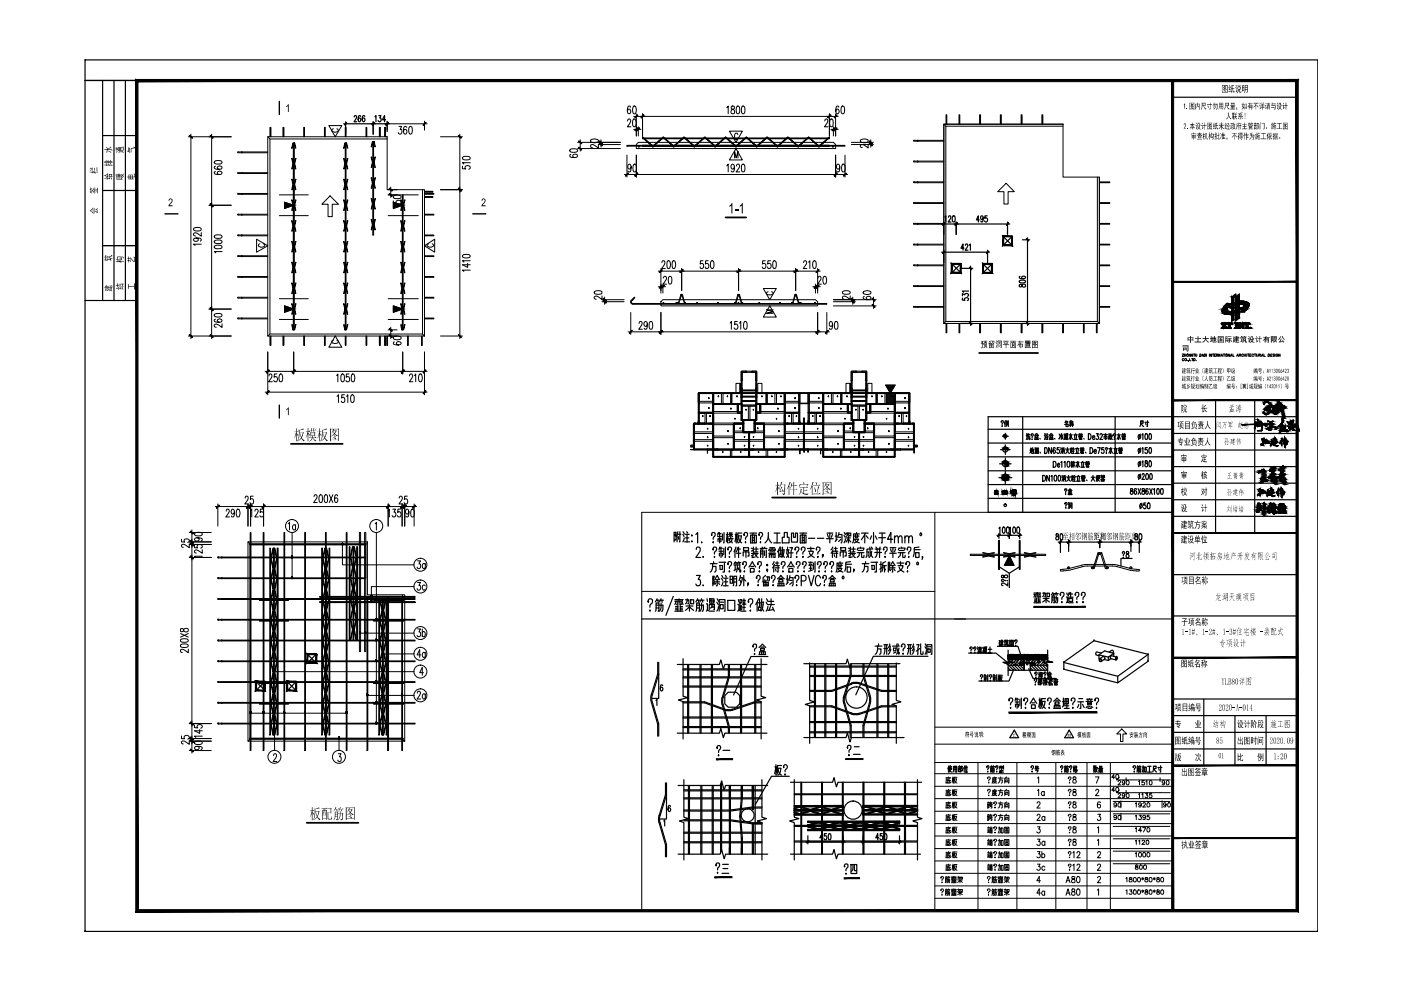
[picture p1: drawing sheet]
<svg xmlns="http://www.w3.org/2000/svg" width="297mm" height="210mm" viewBox="0 0 297 210" stroke-linecap="round" stroke-linejoin="round" font-family="sans-serif">
<path d="M18 12.7h.1M18 197.5h.1" fill="none" stroke="#000" stroke-width=".25"/>
<g fill="none" stroke="#000" stroke-width=".21">
<path d="M56.8 29h25.3v.5h-24.9zM56.8 29v42.2M57.2 29.5v41.3M82.1 29.5v10.7h7.5v30.6M135.3 30.2h41.4l.5 .4v.9h-42.3v-.9zM200.1 26.3h25.3v11.2h7.7v31.1h-33zM200.1 26.3v42.3M225.4 26.8h-24.9v41.4h32.2M225.4 26.3h-25.3l.4 .5M232.7 37.5v30.7l.4 .4v-31.1M89.6 40.2h.4v31l-.4-.4h-32.4l-.4 .4h33.2M140.1 64l.4-.5h32.4l.5 .5v.9h-33.3z"/>
<path d="M200.5 68.2l-.4 .4h33M52.6 114.9h25.3v.4h-24.9zM52.6 114.9v42.2M53 115.3v41.4M77.9 115.3v10.8h7.4v30.6M85.3 126.1h.5v31l-.5-.4h-32.3l-.4 .4h33.2"/>
</g>
<g fill="none" stroke="#000" stroke-width=".21">
<path d="M50.5 36.6v.2M50.5 32.2v.2M50.5 36.8h6.3M50.5 36.6h6.3M50.5 32.4h6.3M50.5 32.2h6.3M51.3 36.6v.2zM51.3 32.2v.2zM193.8 38.5v.2h6.3M193.8 34.1v.2h6.3M193.8 38.6h6.3M193.8 34.2h6.3"/>
<path d="M194.6 38.6v.1zM194.6 34.2v.1zM194.6 29.8v.1zM200.1 29.8h-6.4l6.4 .1M233.1 38.6h2.2v.1h-2.2M50.5 58.6v.2M50.5 54.2v.2M50.5 49.8v.2M50.5 45.4v.2M50.5 41v.2M50.5 58.8h6.3M50.5 58.6h6.3"/>
<path d="M50.5 54.4h6.3M50.5 54.2h6.3M50.5 50h6.3M50.5 49.8h6.3M50.5 45.6h6.3M50.5 45.4h6.3M50.5 41.2h6.3M50.5 41h6.3M51.3 58.6v.2zM51.3 54.2v.2zM51.3 49.8v.2zM51.3 45.4v.2z"/>
<path d="M51.3 41v.2zM90 58.6h2v.2h-2M90 54.2h2v.2h-2M90 49.8h2v.2h-2M90 45.4h2v.2h-2M90 41h2v.2h-2M193.8 56.1v.2h6.3M193.8 51.7v.2h6.3M193.8 47.3v.2h6.3M193.8 42.9v.2h6.3M193.8 56.2h6.3M193.8 51.8h6.3"/>
<path d="M193.8 47.4h6.3M193.8 43h6.3M194.6 56.2v.1zM194.6 51.8v.1zM194.6 47.4v.1zM194.6 43v.1zM233.1 56.2h2.2v.1h-2.2M233.1 51.8h2.2v.1h-2.2M233.1 47.4h2.2v.1h-2.2M233.1 43h2.2v.1h-2.2M50.5 67.4v.2M50.5 63v.2"/>
<path d="M50.5 67.6h6.3M50.5 67.4h6.3M50.5 63.2h6.3M50.5 63h6.3M51.3 67.4v.2zM51.3 63v.2zM90 67.4h2v.2h-2M90 63h2v.2h-2M133.8 63.6l-.1 .6 .5 .3M133.9 63.6l.6-.6 .1 .1-.6 .7M134 63.7l-.1 .4 .3 .2M134.2 64.3h41.1v.2h-41.1"/>
<path d="M193.8 64.9v.3h6.3M193.8 60.5v.2h6.3M193.8 65h6.3M193.8 60.6h6.3M194.6 65v.2zM194.6 60.6v.1zM233.1 65h2.2v.2h-2.2M233.1 60.6h2.2v.1h-2.2M46.3 118.3h.7M46.3 118.1h.7M47 118.1v.2M47 118.1h30.6v.2h-30.6"/>
<path d="M46.2 131.3v.2M46.2 126.9v.2M46.2 122.5v.2M46.3 135.7h.7M46.3 131.3h.7M46.3 126.9h.7M46.3 122.7h.7M46.3 122.5h.7M47 135.7l.1 .2zM47 135.7h41v.2h-41.7M47 131.3h41v.2h-41.7M47 126.9h41v.2h-41.7"/>
<path d="M47 122.5v.2M47 122.5h30.6v.2h-30.6M46.3 153.3h.7M46.3 149.1h.7M46.3 148.9h.7M46.3 144.5h.7M46.3 140.1h.7M47 153.3v.2zM47 144.5l.1 .2zM47 140.1l.1 .2zM47 153.3h41v.2h-41.7M47 148.9v.2"/>
<path d="M47 148.9h41v.2h-41M47 144.5h41v.2h-41.7M47 140.1h41v.2h-41.7"/>
<circle cx="138.4" cy="31.1" r=".11"/>
<circle cx="142.8" cy="31.1" r=".11"/>
<circle cx="147.2" cy="31.1" r=".11"/>
<circle cx="151.6" cy="31.1" r=".11"/>
<circle cx="156" cy="31.1" r=".11"/>
<circle cx="160.4" cy="31.1" r=".11"/>
<circle cx="164.8" cy="31.1" r=".11"/>
<circle cx="169.2" cy="31.1" r=".11"/>
<circle cx="173.6" cy="31.1" r=".11"/>
<circle cx="46.2" cy="118.2" r=".11"/>
<circle cx="46.2" cy="135.8" r=".11"/>
<circle cx="47" cy="131.4" r=".09"/>
<circle cx="47" cy="127" r=".09"/>
<circle cx="46.2" cy="144.6" r=".11"/>
<circle cx="46.2" cy="140.2" r=".11"/>
<circle cx="46.2" cy="149" r=".11"/>
<circle cx="46.2" cy="153.4" r=".11"/>
</g>
<g fill="none" stroke="#000" stroke-width=".21">
<path d="M80.4 29v-2h.2v2M81.5 29v-2h.2v2M90 41.7h1.8v.2h-1.8M90 40.6h1.8v.2h-1.8M80.4 71.2v2h.2v-2M81.5 71.2v2h.2v-2M76.2 112.9h.3v25.2h-.3zM77.3 112.9h.3v25.2h-.3zM77.6 115.5h-24.7v-.1h24.7v2.7M77.6 118.3v4.2M67.8 127.6h20.2v.2h-20.2zM67.8 126.4h20.2v.3h-20.2z"/>
<path d="M78 126.4h4.2M82.4 126.4h2.8M52.9 156.5h32.6v.2h-32.6z"/>
<circle cx="135.4" cy="31.1" r=".11"/>
<circle cx="176.6" cy="31.1" r=".11"/>
</g>
<g fill="none" stroke="#000" stroke-width=".21">
<path d="M57.2 29v-2h.2v2M60 29v-2h.2v2M64.4 29v-2h.2v2M68.8 29v-2h.2v2M73.2 29v-2h.2v2M77.6 29v-2h.2v2M132.9 30.8h46.3v.2h-46.3zM200.6 26.3v-2h.1v2M203.3 26.3v-2h.2v2M207.7 26.3v-2h.2v2M212.1 26.3v-2h.2v2M216.5 26.3v-2h.2v2"/>
<path d="M220.9 26.3v-2h.2v2M57.2 71.2v2h.2v-2M60 71.2v2h.2v-2M64.4 71.2v2h.2v-2M68.8 71.2v2h.2v-2M73.2 71.2v2h.2v-2M77.6 71.2v2h.2v-2M82 71.2v2h.2v-2M86.4 71.2v2h.2v-2M89.4 71.2v2h.1v-2M200.6 68.6v2h.1v-2M203.3 68.6v2h.2v-2"/>
<path d="M207.7 68.6v2h.2v-2M212.1 68.6v2h.2v-2M216.5 68.6v2h.2v-2M220.9 68.6v2h.2v-2M225.3 68.6v2h.2v-2M229.7 68.6v2h.2v-2M232.5 68.6v2h.1v-2M53 112.9h.2v46.2h-.2zM55.8 112.9h.2v46.2h-.2zM60.2 112.9h.2v46.2h-.2zM64.6 112.9h.2v46.2h-.2zM69 112.9h.2v46.2h-.2z"/>
<path d="M73.4 112.9h.2v46.2h-.2zM77.8 126.4h.2v32.7h-.2zM82.2 126.4h.2v32.7h-.2zM85.2 126.4h.1v32.7h-.1z"/>
<circle cx="140.7" cy="64.2" r=".11"/>
<circle cx="143.4" cy="64.2" r=".11"/>
<circle cx="147.8" cy="64.2" r=".11"/>
<circle cx="152.2" cy="64.2" r=".11"/>
<circle cx="156.6" cy="64.2" r=".11"/>
<circle cx="161" cy="64.2" r=".11"/>
<circle cx="165.4" cy="64.2" r=".11"/>
<circle cx="169.8" cy="64.2" r=".11"/>
<circle cx="172.8" cy="64.2" r=".11"/>
</g>
<g fill="none" stroke="#000" stroke-width=".21">
<path d="M61.8 38h.2l.2 1.1-.2 1.1h-.2l.3-1.1zM61.8 33.6h.2l.2 1.1-.2 1.1h-.2l.3-1.1zM62.1 30.3h.1l-.2 1.1h-.2zM62.2 30.3h.2v39.6h-.2zM62.4 30.3h.1l.2 1.1h-.1zM62.6 38h.1l-.2 1.1 .2 1.1h-.1l-.2-1.1zM62.6 33.6h.1l-.2 1.1 .2 1.1h-.1l-.2-1.1zM72.9 38h.1l.2 1.1-.2 1.1h-.1l.2-1.1zM72.9 33.6h.1l.2 1.1-.2 1.1h-.1l.2-1.1zM73.1 30.3h.1l-.2 1.1h-.1zM73.2 30.3h.2v39.6h-.2zM73.4 30.3h.1l.2 1.1h-.1z"/>
<path d="M73.6 38h.1l-.2 1.1 .2 1.1h-.1l-.2-1.1zM73.6 33.6h.1l-.2 1.1 .2 1.1h-.1l-.2-1.1zM78.7 37.7h.1l.3 1.1-.3 1.1h-.1l.3-1.1zM78.7 33.3h.1l.3 1.1-.3 1.1h-.1l.3-1.1zM79 30h.1l-.3 1.1h-.1zM79 30h.2v19.8h-.2zM79.2 30h.1l.3 1.1h-.1zM79.5 37.7h.1l-.3 1.1 .3 1.1h-.1l-.3-1.1zM79.5 33.3h.1l-.3 1.1 .3 1.1h-.1l-.3-1.1zM136.2 30.8h39.7v.2h-39.7zM136.2 29.3h39.7v.1h-39.7zM136.2 29l2.2 2 2.2-2 2.2 2 2.2-2 2.2 2 2.2-2 2.2 2 2.2-2 2.2 2 2.2-2 2.2 2 2.2-2 2.2 2 2.2-2 2.2 2 2.3-2 2.2 2 2.2-2v.2l-2.2 1.9-2.2-1.9-2.3 1.9-2.2-1.9-2.2 1.9-2.2-1.9-2.2 1.9-2.2-1.9-2.2 1.9-2.2-1.9-2.2 1.9-2.2-1.9-2.2 1.9-2.2-1.9-2.2 1.9-2.2-1.9-2.2 1.9z"/>
<path d="M61.8 55.6h.2l.2 1.1-.2 1.1h-.2l.3-1.1zM61.8 51.2h.2l.2 1.1-.2 1.1h-.2l.3-1.1zM61.8 46.8h.2l.2 1.1-.2 1.1h-.2l.3-1.1zM61.8 42.4h.2l.2 1.1-.2 1.1h-.2l.3-1.1zM62.6 55.6h.1l-.2 1.1 .2 1.1h-.1l-.2-1.1zM62.6 51.2h.1l-.2 1.1 .2 1.1h-.1l-.2-1.1zM62.6 46.8h.1l-.2 1.1 .2 1.1h-.1l-.2-1.1zM62.6 42.4h.1l-.2 1.1 .2 1.1h-.1l-.2-1.1zM72.9 55.6h.1l.2 1.1-.2 1.1h-.1l.2-1.1zM72.9 51.2h.1l.2 1.1-.2 1.1h-.1l.2-1.1zM72.9 46.8h.1l.2 1.1-.2 1.1h-.1l.2-1.1zM72.9 42.4h.1l.2 1.1-.2 1.1h-.1l.2-1.1z"/>
<path d="M73.6 55.6h.1l-.2 1.1 .2 1.1h-.1l-.2-1.1zM73.6 51.2h.1l-.2 1.1 .2 1.1h-.1l-.2-1.1zM73.6 46.8h.1l-.2 1.1 .2 1.1h-.1l-.2-1.1zM73.6 42.4h.1l-.2 1.1 .2 1.1h-.1l-.2-1.1zM78.7 46.5h.1l.3 1.1-.3 1.1h-.1l.3-1.1zM78.7 42.1h.1l.3 1.1-.3 1.1h-.1l.3-1.1zM79.5 46.5h.1l-.3 1.1 .3 1.1h-.1l-.3-1.1zM79.5 42.1h.1l-.3 1.1 .3 1.1h-.1l-.3-1.1zM85 55.6h.1l.2 1.1-.2 1.1h-.1l.2-1.1zM85 51.2h.1l.2 1.1-.2 1.1h-.1l.2-1.1zM85 46.8h.1l.2 1.1-.2 1.1h-.1l.2-1.1zM85 42.4h.1l.2 1.1-.2 1.1h-.1l.2-1.1z"/>
<path d="M85.3 41.3h.2v28.6h-.2zM85.7 55.6h.2l-.3 1.1 .3 1.1h-.2l-.2-1.1zM85.7 51.2h.2l-.3 1.1 .3 1.1h-.2l-.2-1.1zM85.7 46.8h.2l-.3 1.1 .3 1.1h-.2l-.2-1.1zM85.7 42.4h.2l-.3 1.1 .3 1.1h-.2l-.2-1.1zM61.8 64.4h.2l.2 1.1-.2 1.1h-.2l.3-1.1zM61.8 60h.2l.2 1.1-.2 1.1h-.2l.3-1.1zM61.8 68.8h.2l.2 1.1h-.1zM62.6 68.8h.1l-.2 1.1h-.1zM62.6 64.4h.1l-.2 1.1 .2 1.1h-.1l-.2-1.1zM62.6 60h.1l-.2 1.1 .2 1.1h-.1l-.2-1.1zM72.9 64.4h.1l.2 1.1-.2 1.1h-.1l.2-1.1z"/>
<path d="M72.9 60h.1l.2 1.1-.2 1.1h-.1l.2-1.1zM72.9 68.8h.1l.2 1.1h-.1zM73.6 68.8h.1l-.2 1.1h-.1zM73.6 64.4h.1l-.2 1.1 .2 1.1h-.1l-.2-1.1zM73.6 60h.1l-.2 1.1 .2 1.1h-.1l-.2-1.1zM85 68.8h.1l.2 1.1h-.1zM85 64.4h.1l.2 1.1-.2 1.1h-.1l.2-1.1zM85 60h.1l.2 1.1-.2 1.1h-.1l.2-1.1zM85.7 68.8h.2l-.3 1.1h-.1zM85.7 64.4h.2l-.3 1.1 .3 1.1h-.2l-.2-1.1zM85.7 60h.2l-.3 1.1 .3 1.1h-.2l-.2-1.1zM143.8 64.3h.1"/>
<path d="M144.3 62.4l.1 .1M144.4 62.5l-.6 1.8M144.5 62.5l-.6 1.8M144.6 62.5l.5 1.8M144.7 62.4l-.2 .1M144.7 62.5l.5 1.8M145.2 64.3h-.1M155.9 64.3h.1M156.4 62.5l-.5 1.8M156.4 62.4l.1 .1M156.5 62.5l-.5 1.8M156.7 62.5l.5 1.8"/>
<path d="M156.8 62.4l-.2 .1M156.8 62.5l.5 1.8M157.3 64.3h-.1M168 64.3h.1M168.5 62.5l-.5 1.8M168.5 62.4l.2 .1M168.7 62.5l-.6 1.8M168.7 62.5l.6 1.8M168.9 62.4l-.2 .1M168.9 62.5l.5 1.8M169.4 64.3h-.1M250.7 75.1h.3l-.3 .5h.3"/>
<path d="M251 76.1a.21 .21 0 0 0-.3 0 .21 .21 0 0 0 0 .3 .21 .21 0 0 0 .3 0M251.1 75.1v.5M251.1 75.3h.3M251.4 75.1v.5M251.8 76.5h.1M252 76.5v.1M252.2 76v.5h.3M252.4 75.1v.5l-.3-.5v.5M252.6 76h.4M252.8 76v.5M252.9 75.2l-.1-.1-.2 .1 .1 .4 .2-.1-.1-.1M253.1 76l.3 .1-.1 .4h-.2z"/>
<path d="M253.1 75.1h.3M253.2 75.1v.5M253.4 75.1l.2 .5 .1-.1v-.4M253.6 76.5h.1M254.4 75.1a.26 .26 0 0 1 .3 .2 .26 .26 0 0 1-.3 .3zM254.8 75.6l.2-.5 .2 .5M254.9 75.4h.2M255.3 75.1a.28 .28 0 0 1 .3 .1 .28 .28 0 0 1 0 .3l-.3 .1zM255.8 75.1v.5M256.4 75.1v.5M256.9 75.1v.5l-.3-.5v.5M257 75.1h.4"/>
<path d="M257.2 75.1v.5M257.5 75.3h.1M257.8 75.1h-.3v.5h.3M257.9 75.3h.2l.1-.2h-.3v.5M258.1 75.3l.1 .3M258.7 75.1v.5l-.3-.5v.5M258.9 75.6l.1-.5 .2 .5M258.9 75.4h.2M259.1 68.5h1l-.6 1h.3l.3-.3-.1 .4h-1l.6-1h-.4l-.2 .2zM259.3 75.1h.4M259.5 75.1v.5M259.8 75.1v.5"/>
<path d="M260.1 68.8h.1M260.1 68.5l.1 .3M260.1 64.3l-.6 .6a1.08 1.08 0 0 0-.3 1.5 3.8 3.8 0 0 0 4.1-1.2M260.2 68.4h-.1M260.2 68.5h1M260.2 64.3l.8 .1M260.2 65.4a.68 .68 0 0 0 .9 .7M260.2 68.8h.1M260.3 69.6h.1M260.4 69.6h.6M260.4 68.5l-.2 .2M260.4 68.6l.1 .9"/>
<path d="M260.5 69.4l-.2 .2M260.7 75.1v.5l-.3-.5v.5M260.9 75.6l.2-.5 .1 .5M260.9 68.5l.2 .2M260.9 69.5l.1 .1M261 64.3l-.8 1.1M261 69.6h.1M261 68.6l-.1 .8M261 75.4h.2M261.1 68.8h.1M261.1 68.4h.1M261.2 63l.8-.6v.2l-.4 .3v1.3l-.4 .2z"/>
<path d="M261.2 68.8h-.1M261.2 68.5v.3M261.4 75.1v.5h.3M261.6 66.6l-.5 .1M261.6 66.6v1.2l-.4 .3v-1.3M261.6 64.7l.3-.1v1.3l-.3 .1zM261.8 69.6h.7M261.8 69.6h.1M261.9 68.6l-.1-.2h.7l-.2 .2M261.9 69.4l-.1 .1M261.9 68.6h.1M261.9 69.4h.1"/>
<path d="M261.9 63l.9-.6v1.3l-.9 .4zM262 68.6v.9M262.2 75.6l.2-.5 .2 .5M262.3 75.4h.2M262.3 68.6v.9M262.3 69.4h.1M262.3 68.6h.1M262.3 69.4l.2 .1M262.5 69.6h.1M262.5 68.5l.2 .1M262.6 68.5h.5l.4 .5v-.4M262.6 69.5h.1"/>
<path d="M262.6 69.5l-.1 .1h.4M262.7 68.6v.9M262.7 75.3l.4-.2h-.4v.5M262.7 64.4l.9 .2M262.8 66.1v1.3l-.9 .7v-1.6M262.8 64.4v1.1l.6-.2M262.8 66l-.9 .4M262.8 69.5l.2 .1M262.9 75.3l.2 .3M262.9 69.6h.1M263 66.1h.8M263.5 68.6l-.1-.1h.4l-.1 .1v1h-.2l-.7-.8v.7"/>
<path d="M263.6 75.2l-.2-.1-.1 .3a.17 .17 0 0 0 .1 .2 .17 .17 0 0 0 .2-.2M263.6 64.6l.2 .4M263.7 65l-.8 1.1M263.8 75.3h.3M263.8 75.1v.5M263.8 66.1l.9-1.1a.6 .6 0 0 0-.1-.8 3.6 3.6 0 0 0-4 .9l.2 .2 .4-.3v1.1M263.8 68.4h1.1M263.8 68.8h.1M263.9 68.8h.1M263.9 68.5v.3M264.1 69.6h.6M264.1 68.5l-.2 .2"/>
<path d="M264.1 75.1v.5M264.1 68.6l.1 .9M264.2 69.5l-.2 .1M264.2 69.4v.1M264.3 75.1v.5M264.5 75.1h.3M264.6 69.4l.2 .2M264.7 68.5l.1 .2M264.7 75.1v.5M264.7 68.6l-.1 .9M264.7 69.6h.1M264.8 68.8h.1"/>
<path d="M264.9 68.8h.1M265 75.3h.1M265 68.5v.3M265.3 75.1h-.3v.5h.3M265.8 75.2v-.1a.21 .21 0 0 0-.3 .1 .21 .21 0 0 0 0 .3 .21 .21 0 0 0 .3-.1M265.9 75.1h.4M266.1 75.1v.5M266.4 75.1l.1 .5 .2-.2v-.3M266.9 75.3h.3l.1-.2h-.4v.5M267.1 75.3l.2 .3M267.5 75.6l.1-.5 .2 .5M267.5 75.4h.3"/>
<path d="M268 75.1v.5h.3M268.9 75.1l.3 .1-.2 .4h-.1zM269.4 75.3h.2M269.7 75.1h-.3v.5h.3M270.2 75.1h-.3v.1l.3 .3h-.3M270.3 75.1v.5M270.9 75.2v-.1a.21 .21 0 0 0-.3 .1 .21 .21 0 0 0 0 .3 .21 .21 0 0 0 .3-.1h-.1M271.4 75.1v.5l-.3-.5v.5M271.6 90.8h-.1M271.7 90.6l-.1 .1zM271.9 88.9v.6l.2-.3-.1-.2 .1 .3-.3 .7v.3l.2-.1-.3 1 .5-.7-.5 .8 .2-1.1-.4 1.1 1.5 .1-.5-.4-.3 .4 .1-.5-.2-.1 .3 .1 .2-.7-.1 .4a.5 .5 0 0 0 .4 .6l.2 .1-.2 .2-.9-.1a.51 .51 0 0 0-.7 .4l.1-.3-.1-.2h.2v-.2v-.6l.1 .2 .3-1.1-.9 .8 .9-.8zM271.9 89.2v.1"/>
<path d="M271.9 90.5h.1M272.1 89.1h.1M272.2 91.4h.1M272.5 91.1h.1M273 89.5l.5 .6zM273.1 90.4l.3 .6zM273.2 90.4h.1M273.5 90.6l.7 .5v-1l.3 .4 .2-.5a.62 .62 0 0 1 .6 .7l.2 .7-.7-1.4-.3 .5-.3-.3v1zM273.5 90h.1M273.5 90.1h.1M273.6 89.2l.3 .5-.1 .1 .2-.1-.2 .1 .1 .5-.1-.5-.2 .1 .2-.2-.1-.2-.4 .1 .4-.2zM273.7 89.3h.1"/>
<path d="M273.7 89.4h.1M273.8 89.4h.1M273.8 89.8h.1M273.8 89.4l.2-.1zM273.9 89.6h.1M273.9 89.7l-.1 .1M273.9 89.7h.1M273.9 89.4h.1M273.9 90.9v.1M274 89.4h.1M274 89.3h.1M274 89.5h.1"/>
<path d="M274.1 89.3h.1M274 89.6h.1M274.1 89.5h.1M274.2 89.3h.1M274.1 89.4h.1M274.2 89.2h.1M274.2 89.3l-.1 .2zM274.2 89.4h.1M274.2 89.5h.1M274.2 90.6h.1M274.4 90.4v.1M274.6 90.3h-.1"/>
<path d="M274.8 90h.1M275.3 90.8h.1M57.2 116.2h.2v39.6h-.2zM57.9 116.2h.1l-.5 2.2 .5 2.2-.5 2.2 .5 2.2-.5 2.2 .5 2.2-.5 2.2 .5 2.2-.5 2.2 .5 2.2-.5 2.2 .5 2.2-.5 2.2 .5 2.2-.5 2.2 .5 2.2-.5 2.2 .5 2.2h-.1l-.5-2.2 .5-2.2-.5-2.2 .5-2.2-.5-2.2 .5-2.2-.5-2.2 .5-2.2-.5-2.2 .5-2.2-.5-2.2 .5-2.2-.5-2.2 .5-2.2-.5-2.2 .5-2.2-.5-2.2zM58 116.2h.2v39.6h-.2zM58.1 116.2h.2l.5 2.2-.5 2.2 .5 2.2-.5 2.2 .5 2.2-.5 2.2 .5 2.2-.5 2.2 .5 2.2-.5 2.2 .5 2.2-.5 2.2 .5 2.2-.5 2.2 .5 2.2-.5 2.2 .5 2.2-.5 2.2h-.2l.5-2.2-.5-2.2 .5-2.2-.5-2.2 .5-2.2-.5-2.2 .5-2.2-.5-2.2 .5-2.2-.5-2.2 .5-2.2-.5-2.2 .5-2.2-.5-2.2 .5-2.2-.5-2.2 .5-2.2zM58.8 116.2h.2v39.6h-.2zM68.2 116.2h.2v39.6h-.2zM68.9 116.2h.1l-.5 2.2 .5 2.2-.5 2.2 .5 2.2-.5 2.2 .5 2.2-.5 2.2 .5 2.2-.5 2.2 .5 2.2-.5 2.2 .5 2.2-.5 2.2 .5 2.2-.5 2.2 .5 2.2-.5 2.2 .5 2.2h-.1l-.5-2.2 .5-2.2-.5-2.2 .5-2.2-.5-2.2 .5-2.2-.5-2.2 .5-2.2-.5-2.2 .5-2.2-.5-2.2 .5-2.2-.5-2.2 .5-2.2-.5-2.2 .5-2.2-.5-2.2zM69 116.2h.2v39.6h-.2zM69.1 116.2h.2l.5 2.2-.5 2.2 .5 2.2-.5 2.2 .5 2.2-.5 2.2 .5 2.2-.5 2.2 .5 2.2-.5 2.2 .5 2.2-.5 2.2 .5 2.2-.5 2.2 .5 2.2-.5 2.2 .5 2.2-.5 2.2h-.2l.5-2.2-.5-2.2 .5-2.2-.5-2.2 .5-2.2-.5-2.2 .5-2.2-.5-2.2 .5-2.2-.5-2.2 .5-2.2-.5-2.2 .5-2.2-.5-2.2 .5-2.2-.5-2.2 .5-2.2zM69.8 116.2h.1v39.6h-.1z"/>
<path d="M74 135.7v-19.8h.2v19.8M74.3 135.7l.4-2.2-.4-2.2 .4-2.2-.4-2.2 .4-2.2-.4-2.2 .4-2.2-.4-2.2 .4-2.2h.1l-.4 2.2 .4 2.2-.4 2.2 .4 2.2-.4 2.2 .4 2.2-.4 2.2 .4 2.2-.4 2.2M74.8 135.7v-19.8h.2v19.8M75.5 135.7l-.5-2.2 .5-2.2-.5-2.2 .5-2.2-.5-2.2 .5-2.2-.5-2.2 .5-2.2-.5-2.2h.1l.5 2.2-.5 2.2 .5 2.2-.5 2.2 .5 2.2-.5 2.2 .5 2.2-.5 2.2 .5 2.2v-19.8h.2v19.8M80.3 127.2h.2v28.6h-.2zM80.5 127.2h.1l.5 2.2-.5 2.2 .5 2.2-.5 2.2 .5 2.2-.5 2.2 .5 2.2-.5 2.2 .5 2.2-.5 2.2 .5 2.2-.5 2.2 .5 2.2h-.1l-.5-2.2 .5-2.2-.5-2.2 .5-2.2-.5-2.2 .5-2.2-.5-2.2 .5-2.2-.5-2.2 .5-2.2-.5-2.2 .5-2.2zM81.1 127.2h.2v28.6h-.2zM81.7 127.2h.2l-.5 2.2 .5 2.2-.5 2.2 .5 2.2-.5 2.2 .5 2.2-.5 2.2 .5 2.2-.5 2.2 .5 2.2-.5 2.2 .5 2.2-.5 2.2h-.2l.5-2.2-.5-2.2 .5-2.2-.5-2.2 .5-2.2-.5-2.2 .5-2.2-.5-2.2 .5-2.2-.5-2.2 .5-2.2-.5-2.2zM81.9 127.2h.1v28.6h-.1z"/>
<circle cx="143.7" cy="64.2" r=".11"/>
<circle cx="144.5" cy="62.7" r=".11"/>
<circle cx="145.3" cy="64.2" r=".11"/>
<circle cx="155.8" cy="64.2" r=".11"/>
<circle cx="156.6" cy="62.7" r=".11"/>
<circle cx="157.4" cy="64.2" r=".11"/>
<circle cx="167.9" cy="64.2" r=".11"/>
<circle cx="168.7" cy="62.7" r=".11"/>
<circle cx="169.5" cy="64.2" r=".11"/>
<circle cx="251.4" cy="76.2" r=".21"/>
<circle cx="251.8" cy="75.3" r=".22"/>
<circle cx="260.1" cy="75.3" r=".23"/>
<circle cx="265.1" cy="69.5" r=".11"/>
</g>
<g fill="none" stroke="#000" stroke-width=".21">
<path d="M69.7 26.6h2.8l-1.4 2.4zM70.7 27.3l-.3 .3a.71 .71 0 0 0 .6 .4 .71 .71 0 0 0 .7-.4l-.3-.3M154.6 27.8h2.8l-1.4 2.4zM155.7 33.5v-1.4l.4 1.4 .4-1.4v1.4M156 31.5l1.4 2.4h-2.8zM156.4 28.5l-.2-.3a.71 .71 0 0 0-.5 .7 .71 .71 0 0 0 .5 .7l.2-.3M54.4 50.7l2.4 1.4-2.4 1.4zM55.1 51.7l-.3 .2a.71 .71 0 0 0 .7 .5 .71 .71 0 0 0 .6-.5l-.3-.2M60.3 42.9l2 .6-2 .7zM70 41.5l1.8 1.8h-1.4v2.6h-.8v-2.6h-1.4zM83.4 42.9l2 .6-2 .7zM90 52.1l2.2-1.4v2.8z"/>
<path d="M90.9 51.7l-.3 .2a.75 .75 0 0 0 .6 .5 .75 .75 0 0 0 .7-.5l-.3-.2M211.5 40.6l1.8-1.7 1.8 1.7h-1.4v2.7h-.8v-2.7zM60.3 64.9l2 .6-2 .7zM70.7 72.1l-.3 .2a.79 .79 0 0 0 1.3 .3v-.3l-.3-.2M71.1 71.2l1.4 2.4h-2.8zM83.4 64.9l2 .6-2 .7zM161.8 61.2h2.8l-1.4 2.3zM162.9 61.8l-.4 .3a.79 .79 0 0 0 1.3 .3l.1-.3-.3-.3M163.2 64.9l1.4 2.3h-2.8zM163.9 65.7h-1.4l1.4 .4-1.4 .3h1.4M187.8 81.7h2l-1 1.7z"/>
</g>
<g fill="#000">
<path d="M155.1 43.1h.2v2.2h-.2v-1.7l-.5 .3v-.3zM155.8 44.3h.7v.3h-.7zM157.4 43.1h.1v2.2h-.2v-1.7l-.5 .3v-.3zM215.8 72.4h.4v-.2h.1v.2h.7v.2h-.8l-.1 .3h.3v-.3h.1v.3h.4v.7h-.3l.1-.6h-.2v.8h-.1v-.8h-.2v.7h-.2v-.7l-.2 .3-.1-.1 .4-.6h-.3z"/>
<path d="M208.6 72.3h.7l-.3 .2 .3 .1v.8h-.2v-.7h-.4v.7h-.1v-.8h.2l.1-.2h-.3zM208 72.3h.5l-.2 .3 .3 .2-.1 .4-.2-.3v.9h-.2l.1-.9h-.2v-.1h.3l-.2-.2 .2-.2h-.3zM208.9 72.8h.1v.5l-.4 .5-.1-.1 .4-.4zM209 73.4l.3 .3v.1z"/>
<path d="M209.7 72.3l.4-.1v.1l-.3 .2v.3l.2-.1v-.2l.1 .4 .3-.4-.2-.2h.6v.3a.25 .25 0 0 1 0 .3 .25 .25 0 0 1-.3 0v-.1h.2v-.4h-.2l-.2 .5-.7 .1zM209.7 73h1v.8l-.1-.1h-.8l-.1 .1zM210.3 73.1v.2h.3v-.2zM209.8 73.1v.2h.3v-.2zM210.3 73.4v.2h.3v-.2zM209.8 73.4v.2h.3v-.2z"/>
<path d="M211.2 72.3l.1-.1 .2 .3-.1 .1zM211.5 72.2h.9l-.1 1.6-.2-.1 .2-.1v-1.2h-.7l-.1 1.4zM211.7 72.5h.5v.1h-.5zM211.1 72.6h.1l.2 .3h-.1zM211.8 72.8h.3v.6h-.3zM211.8 72.9v.4h.2v-.4zM211.3 73l.2 .2-.3 .6-.1-.1z"/>
<path d="M212.7 72.3h1.1v.1h-.4v.6h.6v.2h-.6v.6h-.2v-.6h-.6v-.2h.6v-.6h-.5zM213.7 72.4l.1 .2-.3 .4-.1-.1zM212.8 72.5l.1-.1 .2 .5-.1 .1z"/>
<path d="M214.2 72.3h1.3v.1h-.6v.2h.5v1.2l-.1-.1h-.9l-.2 .1v-1.2h.6v-.2h-.6zM215.1 72.7v.9h.2v-.9zM214.7 72.7v.2h.3v-.2zM214.4 72.7v.9h.2v-.9zM214.7 73v.2h.3v-.2zM214.7 73.4v.2h.3v-.2z"/>
<path d="M217.3 72.2h1.1v.4h-.4h.5v.2h-.5l.4 .1v.6h-.8v-.6l.3-.1h-.6v-.2h.6h-.6zM218.1 72.3l.3 .1zM217.8 72.3l.2 .1zM217.5 72.3l.2 .1zM217.7 73l.6 .1zM217.7 73.2h.6zM217.7 73.4h.6zM217.3 72.9h.1v.7h1.2v.1l-1.3 .1z"/>
<path d="M218.8 72.3h1.2v1.5l-.1-.1h-1l-.1 .1zM219.3 72.4v.1h.5l-.3 .4 .4 .1v-.6zM218.9 72.4v1.2h.6l-.3-.2v-.2l.3 .2v.2h.4v-.5l-.2 .1-.3-.2-.4 .2v-.2l.3-.1-.1-.2-.2 .2 .2-.5zM219.3 73.2l.2-.1 .1 .2-.1 .1zM219.3 72.6l.1 .2 .2-.2z"/>
<path d="M63.3 91.1l.2 .1 .7-.4 .2 .3-.9 .1v.5h.7l.1-.1 .1 .2-.4 1 .6 .5a.21 .21 0 0 1-.2 .3 .21 .21 0 0 1-.2-.3l-.1-.1a.2 .2 0 0 0-.2-.2 .2 .2 0 0 0-.2 .2l-.6 .4 .5-.5a.46 .46 0 0 0 .1-.7l-.2-.6-.1 1-.5 .8 .4-1zM63.6 91.8l.3 .9 .3-.9zM62.7 90.8l.3 .1-.1 .6 .2-.1 .2 .2h-.4v.3a.32 .32 0 0 1 .3 .2 .32 .32 0 0 1-.1 .4l-.2-.5v1.5l-.2 .1 .1-1.5-.4 .8 .3-1.1v-.2l-.3-.1h.4z"/>
<path d="M65.2 90.8l.2 .1v.6l.2-.2 .1 .3h-.3l.3 .8-.3-.5v1.6l-.2 .1v-1.6l-.4 .8 .4-1v-.2l-.4-.1h.4zM65.6 91.2h.4v-.4l.2 .1-.1 .3h.4l-.1-.4 .3 .1-.1 .3 .3-.2 .2 .2h-.5l-.1 .3v-.3h-.4l-.1 .4v-.4zM65.8 91.5h.9l.1 .2v.8l-.5-.1v.4h.5l.1-.2 .2 .2-.7 .1 .6 .4a.19 .19 0 0 1-.2 .3 .19 .19 0 0 1-.2-.3l-.3-.5-.3 .6-.6 .2 .6-.3 .2-.5-.6 .1-.1-.1h.7v-.4l-.4 .2zM66 91.7v.3h.7v-.3zM66 92v.3h.7v-.3z"/>
<path d="M68.3 91.1l.2 .1 .6-.4 .2 .3-.9 .1v.5l.8-.1 .1 .2-.3 .7a.57 .57 0 0 0 .5 .8v.1a.51 .51 0 0 1-.7-.4l-.8 .6 .7-.8-.2-1h-.1l-.1 1.2-.4 .6 .3-.7zM68.6 91.8l.2 .9 .3-.9zM67.7 90.8l.2 .1-.1 .6 .2-.1 .2 .2h-.4v.3l.4 .4-.1 .2-.3-.5v1.5l-.1 .1v-1.5l-.4 .8 .3-1.1v-.2l-.3-.1h.4z"/>
<path d="M70 90.8l.1 .1h1.6l.1-.1 .1 .2-.1 2.5-.1 .1v-.3h-1.6l-.1 .3zM70.1 91l.1 1.5 .6-.6-.2-.5-.4 .5 .5-.9zM70.7 91l.1 .1-.1 .2h.5v-.1l.2 .2-.2 .3a.38 .38 0 0 0 0 .4 .38 .38 0 0 0 .4 .2 .19 .19 0 0 1-.2 .2 .19 .19 0 0 1-.2-.2l-.1-.1a.28 .28 0 0 0-.3-.1 .28 .28 0 0 0-.2 .2l-.5 .2v.8h1.6v-2.3zM70.7 91.4l.2 .5 .3-.5zM70.7 92.3a.28 .28 0 0 1 .3 .1 .28 .28 0 0 1 .1 .3zM70.5 92.8h.6l.1 .4z"/>
<path d="M165.6 102.2l.3 .1-.3 .5h.7l.1-.1 .1 .1-.1 1.7a.3 .3 0 0 1-.1 .4 .3 .3 0 0 1-.4-.2l-.1-.1a.43 .43 0 0 0 .5-.1 .43 .43 0 0 0 0-.5v-1.2h-.7l-.4 .7zM165.7 103.2l.2 .1-.5 .8h.5v-.4a.34 .34 0 0 1 .2 .3 .34 .34 0 0 1-.1 .3l-.1-.2-.5 .2-.1-.2zM164.8 102.2l.2 .1-.1 .6 .2-.2 .2 .3h-.4v.3l.4 .4-.1 .1-.3-.5v1.6l-.1 .1v-1.5l-.4 .8 .4-1.2v-.1l-.4-.1h.4z"/>
<path d="M167.8 102.4l.2 .2-.1 .4h.3v-.8l.2 .1v.7l.4-.2 .2 .2h-.6v.8h.4l.1-.2 .2 .2h-.7v1.1l-.2 .1v-1.2h-.7h.7v-.8h-.4l-.2 .6zM167.4 102.2l.2 .1-.3 .6 .1 .1v1.9l-.2 .1v-1.9l-.4 .6z"/>
<path d="M169.5 103.3h1.5l.1-.2 .2 .3h-.8v.5l.5-.1 .2 .2h-.7v.6l.9 .1-.1 .2-.9-.1-.6-.6-.5 .8 .4-.8 .1-.6 .2 .2a.53 .53 0 0 0 .2 .8h.1v-1.2zM170.2 102.2a.27 .27 0 0 1 .3 .2 .27 .27 0 0 1-.1 .3zM169.6 102.6l1.6 .1 .1-.1 .1 .2-.3 .3 .1-.3h-1.5l-.1 .3h-.2z"/>
<path d="M172.3 102.2l.2 .1-.3 .6 .1 .2v1.8l-.2 .1v-1.8l-.4 .6v-.1zM172.9 102.2l.1 .1a.24 .24 0 0 1 .2 .2 .24 .24 0 0 1-.1 .2zM172.4 102.9h1.2l.1-.2 .2 .3h-1.4zM172.6 103.3l.4 .6-.1 .5zM173.4 103.1l.3 .2-.5 1.4h.5l.1-.2 .2 .3h-1.6l-.1-.1h.9z"/>
<path d="M174.4 102.2l.2 .1h1.5l.1-.1 .1 .2v2.5h-.2v-.2h-1.5l-.2 .3zM174.6 102.4v1.4l.3-.2a.47 .47 0 0 0 .1-.8l-.3 .5 .4-.9zM175.1 102.4l.2 .1-.2 .2h.5l.1-.1 .2 .1-.3 .3a.4 .4 0 0 0 0 .6 .4 .4 0 0 0 .5 .1 .51 .51 0 0 1-.8-.2l-.7 .4v.7h1.5v-2.2zM175.1 102.8l.2 .5 .3-.5zM175.1 103.7l.4 .1v.3zM175 104.1l.2 .1a.33 .33 0 0 1 .4 .4z"/>
<path d="M66.7 171.4l.1 .1 .8-.3 .2 .2-1 .2v.4h.7l.1-.1 .2 .2-.4 .8a.36 .36 0 0 0 .2 .6l.3 .2-.2 .2-.3-.3a.2 .2 0 0 0-.1-.3 .2 .2 0 0 0-.2 .2l-.6 .4 .7-.7-.4-1.1v1.1l-.5 .7 .4-.9zM67 172.1l.1 .6a.17 .17 0 0 0 0 .2 .17 .17 0 0 0 .2 0 .17 .17 0 0 0 .1-.2l.1-.6zM66.1 171.1l.2 .2v.5l.2-.1 .1 .2h-.3l.2 .9-.2-.5v1.6h-.2v-1.5l-.4 .9 .4-1.2v-.2l-.4-.1h.4z"/>
<path d="M69.4 171.4l.7-.1 .2 .1-.1 1-.6-.1v1.2l.6 .1 .1-.5 .1 .5-.1 .1h-.6a.6 .6 0 0 1-.2-.8v-.8l.6 .2v-.8h-.6zM68.2 171.4h.9l.2-.2 .1 .3h-.4v.3l.2-.1 .1 .2v1.9l-.2 .1v-.3h-.6l-.2 .3v-2.2l.3 .1v-.3h-.4zM68.7 171.5v.3h.2v-.3zM69 171.9v.6l.1 .1v-.7zM68.7 171.9l-.2 1.1h.6v-.3l-.2-.1v-.7zM68.5 171.9v.8l.1-.5v-.3zM68.5 173v.5h.6v-.5z"/>
<path d="M71 172l.1 .1 .5-.1 .1 .2-.1 1.4a.22 .22 0 0 1-.1 .3 .22 .22 0 0 1-.3-.2l.3-.1v-.5h-.4l-.1 .5-.3 .3 .3-.6zM71.1 172.2v.4h.4v-.4zM71.1 172.7v.4h.4v-.4zM72.1 172l.2 .1-.1 .3 .4-.1 .2 .2-.2 1.3-.2 .1-.2-.2a.3 .3 0 0 0 .4-.1 .3 .3 0 0 0 0-.4v-.7h-.4l-.1 .8-.5 .6 .5-1a.23 .23 0 0 0 0-.3 .23 .23 0 0 0-.3 0l-.1-.2h.4zM71.1 171.1l.2 .2-.2 .2h.5l.2-.1 .1 .2h-.6l.2 .3v.1h-.1a.25 .25 0 0 0-.2-.4 .25 .25 0 0 0-.3 .2l-.2 .2zM72.1 171.2l.2 .1-.2 .2h.5l.1-.1 .1 .2h-.5l.2 .2v.2l-.2-.4h-.2l-.3 .5z"/>
<path d="M73.3 171.2h1.7l.1-.1 .1 .2v2.5l-.1 .1v-.2h-1.6l-.2 .2zM73.5 171.3v1.5l.7-.5-.2-.5-.4 .5 .4-1zM74 171.3l.2 .2-.2 .1 .6-.1 .2 .2-.3 .3a.31 .31 0 0 0 0 .4 .31 .31 0 0 0 .3 .2h.2a.17 .17 0 0 1-.2 .2 .17 .17 0 0 1-.2-.1 .4 .4 0 0 0-.4-.3 .4 .4 0 0 0-.4 .3l-.3 .1v.8h1.6v-2.3zM74 171.7l.1 .2a.18 .18 0 0 0 .2 .3 .18 .18 0 0 0 .1-.3l.1-.2zM74 172.6l.1 .1a.21 .21 0 0 1 .3 0 .21 .21 0 0 1 0 .3zM73.9 173.1h.4a.21 .21 0 0 1 .2 .1 .21 .21 0 0 1 0 .3z"/>
</g>
<path d="M153.8 46.1h4.4M207.6 74.8h12.5M61.7 94.1h10.9M163.7 105.5h13.5M65 174.5h11" fill="none" stroke="#000" stroke-width=".38"/>
<g fill="none" stroke="#000" stroke-width=".21">
<path d="M200.7 166h.7M200.7 171.3h.7M200.7 179.2h.7M200.7 176.6h.7M200.7 173.9h.7M200.7 168.7h.7M200.8 165.5h.7M200.8 170.8h.7M200.8 178.7h.7M200.8 176.1h.7M200.8 173.4h.7M200.8 168.1h.7"/>
<path d="M201.1 164.7v.2M201.1 167.3v.3M201.1 170v.2M201.1 172.6v.2M201.1 175.3v.2M201.1 177.9v.2M201.2 165.1l.1 .6 .2 .2v-.1M201.2 165.8l-.5 .1M201.2 170.4v.4l.3 .4v-.1M201.2 171.1l-.5 .1M201.2 178.4v.3l.3 .5v-.2M201.2 179l-.5 .2"/>
<path d="M201.2 175.7v.4l.3 .4v-.1M201.2 176.4l-.5 .1M201.2 173.1l.1 .6 .2 .1M201.2 173.8l-.5 .1M201.2 167.8l.1 .6 .2 .2v-.1M201.2 168.5l-.5 .1M201.4 165.1l-.6 .1v.7M201.4 170.3l-.6 .2v.7M201.4 178.3l-.6 .1v.7M201.4 175.6l-.6 .2v.6M201.4 173l-.6 .1v.7M201.4 167.7l-.6 .2v.6"/>
<path d="M201.5 164.9h-.9l-.1 1.1M201.5 170.2h-.9l-.1 1.1M201.5 178.1h-.9l-.1 1.1M201.5 175.5h-.9l-.1 1.1M201.5 172.8h-.9l-.1 1.1M201.5 167.6h-.9l-.1 1.1M201.9 165h.3M201.9 170.3h.3M201.9 178.2h.3M201.9 175.6h.3M201.9 172.9h.3M201.9 167.6h.3"/>
<path d="M202.1 164.7v1.3M202.1 167.3v1.4M202.1 170v1.3M202.1 172.6v1.3M202.1 175.3v1.3M202.1 177.9v1.3M202.2 165.7l-.1-.7-.3 .9M202.2 171l-.1-.7-.3 .9M202.2 178.9l-.1-.7-.3 .9M202.2 176.2l-.1-.6-.3 .8M202.2 173.6l-.1-.7-.3 .9M202.2 168.3l-.1-.7-.3 .9"/>
<path d="M202.3 165.1h.5l-.2 .6-.2 .3M202.3 170.4h.5l-.2 .6-.2 .3M202.3 178.4h.5l-.2 .5-.2 .3M202.3 175.7h.5l-.2 .6-.2 .3M202.3 173.1h.5l-.2 .6-.2 .2M202.3 167.8h.5l-.2 .6-.2 .3M202.4 165.3l.2 .5 .3 .2M202.4 170.5l.2 .6 .3 .2M202.4 178.4l.2 .6 .3 .2M202.4 175.8l.2 .5 .3 .3M202.4 173.2l.2 .5 .3 .2M202.4 167.9l.2 .5 .3 .3"/>
<path d="M202.9 164.8h-.6l-.2 1.2M202.9 170.1h-.6l-.2 1.2M202.9 178h-.6l-.2 1.2M202.9 175.4h-.6l-.2 1.2M202.9 172.7h-.6l-.2 1.2M202.9 167.5h-.6l-.2 1.2M209.4 178.2h.4M209.4 175.5h.4M209.4 165a.29 .29 0 0 1 .2-.3 .29 .29 0 0 1 .4 .2 .29 .29 0 0 1-.2 .4l-.2 .3M209.4 170.1h.3v.5h-.3zM209.4 172.7h.3v.5h-.3zM209.4 167.6v.1a.31 .31 0 0 1 .2-.4 .31 .31 0 0 1 .4 .3 .31 .31 0 0 1-.2 .3l-.2 .3"/>
<path d="M209.4 170.7v.6M209.4 173.4v.5M209.5 175.8v.6M209.5 178.4v.6M209.6 170.6v.6M209.6 173.2v.7M209.6 175.3v.2M209.6 177.9v.3M209.6 170.8h.7M209.6 173.5h.2M209.6 168.6h.1M209.6 165.9v.1z"/>
<path d="M209.7 178.4l-.1 .6M209.7 175.7l-.1 .7M209.8 171.2l-.4 .1M209.8 173.8l-.4 .1M209.8 170.2h.6M209.8 179.1l-.4 .1M209.8 176.4l-.4 .1M209.8 172.8h.6M209.8 178.4h.6M209.8 175.8h.6M209.8 173.4h.5M209.8 179.2v-.6h.6l-.1 .6"/>
<path d="M209.8 176.6v-.6h.6l-.1 .6M209.9 178.1v.2h.4v-.2M209.9 175.4v.2h.4v-.2M209.9 170.6h.4M209.9 173.3h.4M210 170.8l-.1 .2h.4v.3h-.2M210 173.4l-.1 .2h.4v.3h-.2M210 176v.6M210 178.6v.6M210.1 170.2l.3 .4M210.1 170l-.3 .6M210.1 172.8l.3 .5"/>
<path d="M210.1 172.6l-.3 .7M210.1 178.4l-.2 .2M210.1 175.8l-.2 .2M210.1 175.3v.3M210.1 177.9v.4M210.2 176v.6M210.2 178.6v.6M210.5 165.6h.7l-.3 .3-.4 .1M210.5 168.2h.7l-.7 .5M210.5 165.2h.8M210.5 167.9h.8M210.6 165.6l.3 .3 .4 .1"/>
<path d="M210.6 168.2l.3 .3 .4 .2M210.7 165v.4h.4v-.4M210.7 170.3a.29 .29 0 0 1 .2-.3 .29 .29 0 0 1 .4 .2 .29 .29 0 0 1-.2 .4l-.2 .3M210.7 178.2a.29 .29 0 0 1 .2-.3 .29 .29 0 0 1 .4 .2 .29 .29 0 0 1-.2 .4l-.2 .3M210.7 175.5l.1 .1h-.1a.3 .3 0 0 1 .3-.3 .3 .3 0 0 1 .3 .3l-.4 .5M210.7 172.9v.1a.28 .28 0 0 1 .3-.3 .28 .28 0 0 1 .3 .3l-.4 .5M210.7 167.6v.5h.4v-.5M210.9 171.2h.1zM210.9 176.5h.1zM210.9 164.7v.2M210.9 167.3v.3M210.9 179.1v.1z"/>
<path d="M210.9 173.8v.1zM211.3 164.9h-.8l-.2 1.1M211.3 167.6h-.8l-.2 1.1M211.6 178.2h.5v1h-.2M211.6 175.6h.5v.9l-.2 .1M211.6 165h1.1M211.6 170.3h1.1M211.6 172.9h1.1M211.6 167.6h1.1M211.9 177.9l-.3 1.3M211.9 175.3l-.3 1.3M212 165.4h.5v.5l-.2 .1"/>
<path d="M212 165a.99 .99 0 0 1-.4 1M212 170.6h.5v.6l-.2 .1M212 170.3a.99 .99 0 0 1-.4 1M212 173.3h.5v.5l-.2 .1M212 172.9a.99 .99 0 0 1-.4 1M212 168h.5v.5l-.2 .2M212 167.6l-.1 .7-.3 .4M212.2 164.7v.3M212.2 167.3v.3M212.2 170v.3M212.2 172.6v.3M212.3 178.2h.4v1h-.4z"/>
<path d="M212.3 175.6h.4v1h-.4zM213 166v-1h.9v1h-.1M213 171.3v-1h.9v1h-.1M213 178h.9v1.2h-.9zM213 175.4h.9v1.2h-.9zM213 173.9v-1h.9v1h-.1M213 168.7v-1.1h.9v1.1h-.1M213.2 178.3h.6M213.2 175.7h.6M213.2 165.4h.5v.4h-.5zM213.2 170.6h.5v.5h-.5zM213.2 173.3h.5v.4h-.5z"/>
<path d="M213.2 168h.5v.4h-.5zM213.3 178.6h.4v.5h-.4zM213.3 176h.4v.4h-.4zM213.4 164.7l-.3 .3M213.4 170l-.3 .3M213.4 172.6l-.3 .3M213.4 167.3l-.3 .3M213.5 175.5v.5M213.5 178.1v.5M219.9 170.3l.1-.2 .3-.1 .2 .4-.7 .9h.8M219.9 173l.2-.4 .4 .2v.3l-.7 .8h.8M220 165l.2-.3v1.3"/>
<path d="M220 177.9h.5l-.3 .5a.4 .4 0 0 1 .3 .7 .4 .4 0 0 1-.7-.1M220 175.3h.5l-.3 .5a.4 .4 0 0 1 .3 .6 .4 .4 0 0 1-.7 0M220 167.6l.2-.3v1.4M221.4 168l-.1-.1a.41 .41 0 0 0-.5 .3 .41 .41 0 0 0 .5 .4l.1-.1M221.4 167.8v.9M221.5 178.6a.39 .39 0 0 0-.5-.1 .39 .39 0 0 0-.1 .6l.2 .1 .4-.1M221.5 173.3a.39 .39 0 0 0-.5-.1 .39 .39 0 0 0-.1 .6l.2 .1 .4-.1M221.5 173.1v.8M221.5 178.4v.8M226.6 165v.1l-.1-.1 .2-.3a.34 .34 0 0 1 .4 .3 .34 .34 0 0 1-.3 .4v.2M226.6 170.3v.1l-.1-.1a.29 .29 0 0 1 .2-.3 .29 .29 0 0 1 .4 .2 .29 .29 0 0 1-.2 .4l-.1 .3M226.6 178.2v.1l-.1-.1a.29 .29 0 0 1 .2-.3 .29 .29 0 0 1 .4 .2 .29 .29 0 0 1-.2 .4l-.1 .3"/>
<path d="M226.6 175.5l-.1 .1a.29 .29 0 0 1 .2-.3 .29 .29 0 0 1 .4 .2 .29 .29 0 0 1-.2 .4l-.1 .2M226.6 172.9v.1l-.1-.1 .2-.3a.36 .36 0 0 1 .4 .4 .36 .36 0 0 1-.3 .4v.1M226.6 167.6v.1l-.1-.1 .2-.3a.36 .36 0 0 1 .4 .4 .36 .36 0 0 1-.3 .4v.1M226.7 171.2h.1zM226.7 179.2h.1zM226.7 176.5h.1zM226.7 173.9h.1zM226.7 168.6h.1zM226.8 165.9v.1zM227.5 164.8v.3a.49 .49 0 0 1 .6 .3 .49 .49 0 0 1-.2 .6 .42 .42 0 0 1-.5-.4 .42 .42 0 0 1 .6-.4l.1-.4zM227.5 170.1v.3a.49 .49 0 0 1 .6 .3 .49 .49 0 0 1-.2 .6 .42 .42 0 0 1-.5-.4 .42 .42 0 0 1 .6-.4l.1-.2v-.2zM227.5 178v.4a.49 .49 0 0 1 .6 .2 .49 .49 0 0 1-.2 .6 .42 .42 0 0 1-.5-.4 .42 .42 0 0 1 .6-.4l.1-.2v-.2z"/>
<path d="M227.5 175.3v.4a.49 .49 0 0 1 .6 .3 .49 .49 0 0 1-.2 .6 .43 .43 0 0 1-.5-.4 .43 .43 0 0 1 .6-.4l.1-.2v-.3zM227.5 172.7v.4a.47 .47 0 0 1 .6 .3 .47 .47 0 0 1-.2 .5 .42 .42 0 0 1-.5-.4 .42 .42 0 0 1 .6-.4l.1-.1v-.3zM227.5 167.4v.4a.49 .49 0 0 1 .6 .3 .49 .49 0 0 1-.2 .6 .43 .43 0 0 1-.5-.5 .43 .43 0 0 1 .6-.3l.1-.2v-.3zM232.2 164.7h.8l-.5 1.3M232.3 167.7l.2-.4h.2l.3 .3-.2 .5-.6 .6h.8M232.7 178.2l.2-.3v1.3M232.7 175.5l.2-.2v1.3M232.7 172.6h.6l-.3 .5a.4 .4 0 0 1 .4 .7 .4 .4 0 0 1-.7-.1M233.3 170.2l-.3-.2a.76 .76 0 0 0 0 1.3 .4 .4 0 0 0 .3-.5 .4 .4 0 0 0-.5-.2l-.1 .3M236 169.9h12M236 177.8h12M236 175.2h12"/>
<path d="M236 172.6h12M236.3 164.8h-.6l.4-.6v.9M236.3 167.6h-.6l.4-.7v1M236.7 164.3l.2-.1a.45 .45 0 0 1 .3 .5 .45 .45 0 0 1-.5 .4l-.1-.4zM236.7 167a.43 .43 0 0 1 .5 .4 .43 .43 0 0 1-.5 .4l-.1-.3zM236.7 170.5a.29 .29 0 0 1-.3 .3 .29 .29 0 0 1-.2-.5l.2-.1a.46 .46 0 0 1 .3 .5 .46 .46 0 0 1-.5 .4v-.1M236.7 173.1a.29 .29 0 0 1-.3 .3 .29 .29 0 0 1-.2-.4l.2-.2a.46 .46 0 0 1 .3 .6 .46 .46 0 0 1-.5 .3M237.1 165.7l.1-.2a.28 .28 0 0 1 .3 .1 .28 .28 0 0 1-.1 .4l-.4 .4h.6M237.1 168.4l.1-.2 .4 .2-.6 .7h.6M237.2 170.3a.41 .41 0 0 1 .5 .4 .41 .41 0 0 1-.5 .4l-.2-.4zM237.2 172.9l.1-.1a.45 .45 0 0 1 .4 .6 .45 .45 0 0 1-.5 .3l-.2-.3zM237.3 164.8l-.6 .6h11.4"/>
<path d="M237.3 167.5l-.6 .6h11.4M237.7 169.8v1.5M237.7 172.4v1.5M238.5 165.8a.28 .28 0 0 1-.4 .3 .28 .28 0 0 1-.1-.5 .28 .28 0 0 1 .4 .1l-.1 .7-.3-.1M238.5 168.5a.28 .28 0 0 1-.4 .3 .28 .28 0 0 1-.1-.5 .28 .28 0 0 1 .4 .1l-.1 .7-.3-.1M238.8 164.9v.8M238.8 167.6v.8M238.9 165.5a.43 .43 0 0 1 .5 .4 .43 .43 0 0 1-.5 .5l-.1-.4zM238.9 168.3a.41 .41 0 0 1 .5 .4 .41 .41 0 0 1-.5 .4l-.1-.4zM240.7 170.4l.2-.2v.9M240.7 178.3l.2-.2v.9M240.7 175.6l.2-.1v.9"/>
<path d="M240.7 173l.2-.2v1M241.4 165.7l.2-.2v.9M241.4 178.3l.2-.2v.9M241.4 168.4l.2-.2v.9M241.5 172.8h.5l-.3 .4h.2a.33 .33 0 0 1 0 .5 .33 .33 0 0 1-.5-.1M242 170.5a.3 .3 0 0 1-.4 .3 .3 .3 0 0 1-.1-.5 .3 .3 0 0 1 .4 0v.8l-.5-.1M242.1 176.1h-.7l.5-.6v.9M242.1 168.4l.2-.2v.9M242.1 178.4v-.1a.29 .29 0 0 1 .4-.2 .29 .29 0 0 1 .2 .3l-.6 .6h.6M242.3 175.5h.6l-.5 .9M242.3 170.4l.2-.2 .4 .2-.6 .7h.6M242.6 165.5h-.5v.4a.33 .33 0 0 1 .5 0 .33 .33 0 0 1-.1 .5 .33 .33 0 0 1-.4-.2"/>
<path d="M242.9 173.1a.3 .3 0 0 1-.4 .3 .3 .3 0 0 1-.2-.5 .3 .3 0 0 1 .5 .1l-.1 .7h-.4M242.9 168.2h.4l-.2 .4a.3 .3 0 0 1 .2 .4 .3 .3 0 0 1-.5 0M243 165.7l.2-.2v.9M243.1 178.2a.41 .41 0 0 1 .5 .4 .41 .41 0 0 1-.5 .4l-.1-.4zM243.3 170.3a.39 .39 0 0 1 .5 .4 .39 .39 0 0 1-.6 .2zM243.3 175.5a.43 .43 0 0 1 .5 .4 .43 .43 0 0 1-.5 .5l-.1-.4zM243.7 172.8h-.5v.4a.34 .34 0 0 1 .5 0 .34 .34 0 0 1 0 .5 .34 .34 0 0 1-.5-.1M243.8 165.5a.43 .43 0 0 1 .5 .4 .43 .43 0 0 1-.5 .5l-.1-.4zM244.2 168.2h-.4l-.1 .4a.31 .31 0 0 1 .5 0 .31 .31 0 0 1-.1 .5 .31 .31 0 0 1-.4-.1M246 164.9v.8M246.4 169.8v1.5M246.9 165.8a.28 .28 0 0 1-.3 .3 .28 .28 0 0 1-.2-.5 .28 .28 0 0 1 .5 .1l-.1 .7-.4-.1"/>
<path d="M247.2 170.5a.28 .28 0 0 1-.4 .3 .28 .28 0 0 1-.1-.5 .28 .28 0 0 1 .5 0l-.1 .8-.4-.1M247.4 165.5a.43 .43 0 0 1 .5 .4 .43 .43 0 0 1-.5 .5l-.1-.4zM247.7 170.3a.44 .44 0 0 1 .5 .3 .44 .44 0 0 1-.3 .5l-.3-.2zM199.5 188.7v.1l.2-.3a.36 .36 0 0 1 .3 .3 .36 .36 0 0 1-.3 .4v.2M199.5 186.1v.1l.2-.4a.34 .34 0 0 1 .3 .4 .34 .34 0 0 1-.3 .3v.2M199.7 189.7v.1zM199.7 187v.2zM200.4 189.8l.1-.9h.3l-.1 .9M200.4 187.2l.1-.9h.3l-.1 .9M200.5 189.1h.3M200.5 189.4h.3M200.5 186.5h.3"/>
<path d="M200.5 186.8h.3M200.5 188.6h.4M200.5 186h.4M200.6 188.5l-.2 .3M200.6 185.8l-.2 .3M200.7 188.6l.1 .2M200.7 186l.1 .2M200.7 181.9h.7M200.7 184.5h.7M200.8 181.3h.7M200.8 184h.7M200.9 189.1h.4l-.1 .7"/>
<path d="M200.9 186.5h.4l-.1 .7M201 188.6h.4M201 186h.4M201.1 180.6v.1M201.1 183.2v.2M201.1 188.9l-.2 .9M201.1 188.5l-.2 .3M201.1 186.3l-.2 .9M201.1 185.8l-.2 .3M201.2 181l.1 .6 .2 .1M201.2 181.7l-.5 .1M201.2 183.6v.4l.3 .4v-.1"/>
<path d="M201.2 184.3l-.5 .1M201.2 188.6l.1 .2M201.2 186l.1 .2M201.4 180.9l-.6 .1v.7M201.4 183.6l-.6 .1v.7M201.5 180.7h-.9l-.1 1.2M201.5 183.4h-.9l-.1 1.1M201.7 188.7h.3l-.1 .4M201.7 186.1h.3l-.1 .4M201.7 189.8h1M201.7 188.6h1M201.7 187.2h1"/>
<path d="M201.7 185.9h1M201.8 189.5h.3M201.8 189.7h.3M201.8 189.3h.3M201.8 186.8h.3M201.8 187h.3M201.8 186.7h.3M201.9 188.7l-.2 .4M201.9 186.1l-.2 .4M201.9 180.8h.3M201.9 183.5h.3M202.1 180.6v1.3"/>
<path d="M202.1 183.2v1.3M202.1 186.6v.6M202.1 189.2v.6M202.1 188.6l.1 .2M202.1 186l.1 .2M202.2 181.5l-.1-.7-.3 .9M202.2 184.2l-.1-.7-.3 .9M202.2 185.8v.1M202.2 188.5v.1M202.3 181h.5l-.2 .6-.2 .3M202.3 183.6h.5l-.2 .6-.2 .3M202.4 181.1l.2 .5 .3 .3"/>
<path d="M202.4 183.7l.2 .6 .3 .2M202.4 188.6l-.2 .5M202.4 186l-.2 .5M202.4 189.5h.3M202.4 189.7h.3M202.4 189.3h.3M202.4 186.6v.6M202.4 189.2v.6M202.4 186.8h.3M202.4 187h.3M202.4 186.7h.3M202.6 188.7l.1 .4"/>
<path d="M202.6 189l-.2 .1M202.6 186.1l.1 .4M202.6 186.4l-.2 .1M202.7 188.6l-.3 .1v.4M202.7 186l-.3 .1v.4M202.9 180.6h-.6l-.2 1.3M202.9 183.3h-.6l-.2 1.2M203 189.7l.5-.4 .5 .4M203 188.6h.5v.4h-.2M203 187.1l.5-.4 .5 .4M203 186h.5v.4h-.2M203.1 189.2h.9"/>
<path d="M203.1 186.6h.9M203.2 188.5v.4l-.2 .1M203.2 185.8l-.2 .6M203.5 186.5v.7M203.5 189.1v.7M203.7 188.6h.3v.4h-.3zM203.7 186h.3v.4h-.3zM209.4 188.7l-.1 .1a.31 .31 0 0 1 .3-.3 .31 .31 0 0 1 .3 .2 .31 .31 0 0 1-.2 .4l-.1 .3M209.4 186.1h-.1a.29 .29 0 0 1 .3-.3 .29 .29 0 0 1 .3 .2 .29 .29 0 0 1-.2 .4l-.1 .3M209.4 180.8h.4M209.4 183.4h.4M209.5 181.1v.6"/>
<path d="M209.5 183.7v.6M209.6 189.7h.1M209.6 180.6v.2M209.6 183.2v.2M209.6 187v.2zM209.7 181l-.1 .7M209.7 183.6l-.1 .7M209.8 181.7l-.4 .1M209.8 184.4h-.4M209.8 181.1h.6M209.8 183.7h.6M209.8 181.9v-.6h.6l-.1 .6"/>
<path d="M209.8 184.5v-.6h.6l-.1 .6M209.9 180.7v.2h.4v-.2M209.9 183.3v.3h.4v-.3M210 181.3v.6M210 183.9v.6M210.1 181.1l-.2 .2M210.1 183.7l-.2 .2M210.1 180.6v.3M210.1 183.2v.4M210.2 181.3v.6M210.2 183.9v.6M210.3 189.8l.1-.9h.3v.9h-.1"/>
<path d="M210.3 187.2l.1-.9h.3v.9h-.1M210.4 189.1h.8v.5l-.1 .2M210.4 186.5h.8v.5l-.1 .2M210.4 189.4h.3M210.4 186.8h.3M210.4 188.6h.4M210.4 186h.4M210.5 188.5l-.2 .3M210.5 185.8l-.2 .3M210.6 188.6l.1 .2M210.6 186l.1 .2M210.7 180.8v.1a.28 .28 0 0 1 .3-.3 .28 .28 0 0 1 .3 .3l-.4 .5"/>
<path d="M210.7 183.5a.29 .29 0 0 1 .2-.3 .29 .29 0 0 1 .4 .2 .29 .29 0 0 1-.2 .4l-.2 .3M210.9 184.4h.1zM210.9 181.7v.2zM210.9 188.6h.4M210.9 186h.4M211 188.9v.6l-.2 .3M211 188.5l-.2 .3M211 186.3v.6l-.2 .3M211 185.8l-.2 .3M211.1 188.6l.1 .2M211.1 186l.1 .2M211.6 188.7h.3l-.1 .4"/>
<path d="M211.6 186.1h.3l-.1 .4M211.6 189.8h1M211.6 188.6h1M211.6 187.2h1M211.6 185.9h1M211.6 180.8h.5v1l-.2 .1M211.6 183.5h.5v.9l-.2 .1M211.7 189.5h.3M211.7 189.7h.3M211.7 189.3h.3M211.7 186.8h.3M211.7 187h.3"/>
<path d="M211.7 186.7h.3M211.8 188.7l-.2 .4M211.8 186.1l-.2 .4M211.9 180.6l-.3 1.3M211.9 183.2l-.3 1.3M212 186.6v.6M212 189.2v.6M212 188.6l.1 .2M212 186l.1 .2M212.1 185.8v.1M212.1 188.5v.1M212.3 188.6l-.2 .5"/>
<path d="M212.3 186l-.2 .5M212.3 189.5h.3M212.3 189.7h.3M212.3 189.3h.3M212.3 186.6v.6M212.3 189.2v.6M212.3 186.8h.3M212.3 187h.3M212.3 186.7h.3M212.3 180.8h.4v1.1h-.4zM212.3 183.5h.4v1h-.4zM212.5 188.7l.1 .4"/>
<path d="M212.5 189l-.2 .1M212.5 186.1l.1 .4M212.5 186.4l-.2 .1M212.6 188.6l-.3 .1v.4M212.6 186l-.3 .1v.4M212.9 189.7l.5-.4 .6 .4M212.9 188.6h.5v.4h-.2M212.9 187.1l.5-.4 .6 .4M212.9 186h.5v.4h-.2M213 189.2h.9M213 186.6h.9M213 180.6h.9v1.3h-.9z"/>
<path d="M213 183.3h.9v1.2h-.9zM213.1 188.5l-.2 .5M213.1 185.8l-.2 .6M213.2 180.9h.6M213.2 183.6h.6M213.3 181.3h.4v.4h-.4zM213.3 183.9h.4v.5h-.4zM213.4 186.5v.7M213.4 189.1v.7M213.5 180.7v.6M213.5 183.4v.5M213.6 188.6h.4v.4h-.4z"/>
<path d="M213.6 186h.4v.4h-.4zM220 180.6h.5l-.3 .5a.4 .4 0 0 1 .3 .6 .4 .4 0 0 1-.7 0M220 183.2h.5l-.3 .5a.39 .39 0 0 1 .3 .6 .39 .39 0 0 1-.7 0M220.6 189.4h-.8l.5-.9v1.3M220.6 186.7h-.8l.5-.9v1.4M220.9 181.2l.1-.1a.41 .41 0 0 1 .5 .3 .41 .41 0 0 1-.5 .4l-.1-.1M220.9 180.6v1.3M221.5 189.1l-.1-.1a.41 .41 0 0 0-.5 .4 .41 .41 0 0 0 .5 .3l.1-.1M221.5 188.9v.9M221.5 183.9a.36 .36 0 0 0-.5-.1 .36 .36 0 0 0 0 .6 .36 .36 0 0 0 .5-.1M226 189.8l.4-1.3 .5 1.3M226 187.2l.4-1.4 .5 1.4"/>
<path d="M226.2 189.4h.5M226.2 186.7h.5M226.6 180.8v.1l-.1-.1 .2-.2a.36 .36 0 0 1 .4 .3 .36 .36 0 0 1-.3 .4v.1M226.6 183.5v.1l-.1-.1a.29 .29 0 0 1 .2-.3 .29 .29 0 0 1 .4 .2 .29 .29 0 0 1-.2 .4l-.1 .3M226.7 184.4h.1zM226.8 181.7v.2zM227.3 188.6v.3a.49 .49 0 0 1 .6 .3 .49 .49 0 0 1-.2 .6 .43 .43 0 0 1-.5-.4 .43 .43 0 0 1 .5-.4l.2-.2-.1-.2zM227.3 185.9v.4a.49 .49 0 0 1 .6 .2 .49 .49 0 0 1-.2 .7 .42 .42 0 0 1-.5-.5 .42 .42 0 0 1 .5-.3l.1-.5zM227.5 180.8l.2-.2v1.3M227.5 183.5l.2-.3v1.3M228.3 180.9l.3-.3h.2l.2 .2-.2 .5-.5 .6h.7M228.3 183.5l.1-.2a.37 .37 0 0 1 .5 .1 .37 .37 0 0 1-.1 .5l-.5 .6h.7"/>
<path d="M228.4 188.6l.2-.1a.75 .75 0 0 1 .4 .6 .75 .75 0 0 1-.4 .7l-.4-.6zM228.4 185.9l.2-.1a.71 .71 0 0 1 .4 .7 .71 .71 0 0 1-.4 .7l-.2-.1-.2-.5zM232.7 188.7l.2-.2v1.3M232.7 186.1l.2-.3h.2l.2 .4-.6 1h.7M232.7 180.9l.2-.3 .4 .1v.4l-.6 .8h.7M232.7 183.5l.2-.3 .4 .1v.4l-.6 .8h.7M236 180.5h12M236 183.1h12M238.7 188.8l.2-.1v.9M238.7 186.2l.2-.1v.9M239.5 188.7h.5l-.3 .4a.31 .31 0 0 1 .3 .4 .31 .31 0 0 1-.5 .1l-.1-.2M239.5 186.1v.3a.39 .39 0 0 1 .4 .1 .39 .39 0 0 1 0 .4l-.3 .1a.32 .32 0 0 1-.2-.4 .32 .32 0 0 1 .5-.2v-.3z"/>
<path d="M240.4 188.7a.43 .43 0 0 1 .5 .4 .43 .43 0 0 1-.5 .5l-.1-.4zM240.4 186.1h.1a.45 .45 0 0 1 .4 .5 .45 .45 0 0 1-.5 .3l-.1-.3zM240.7 180.9l.2-.1v.9M240.8 183.4v.3l.5 .3a.3 .3 0 0 1-.3 .3 .3 .3 0 0 1-.3-.3l.6-.4-.1-.2zM241.3 188.7a.43 .43 0 0 1 .5 .4 .43 .43 0 0 1-.5 .5l-.1-.4zM241.3 186.1h.1a.45 .45 0 0 1 .4 .5 .45 .45 0 0 1-.5 .3l-.1-.3zM241.4 180.9l.3-.1a.45 .45 0 0 1 .3 .5 .45 .45 0 0 1-.4 .4zM241.7 183.4a.43 .43 0 0 1 .5 .5 .43 .43 0 0 1-.5 .4l-.1-.4zM242.1 188.8l.4 .3M242.1 186.2l.4 .2M242.3 186.1v.5M242.3 188.7v.5"/>
<path d="M242.4 180.8h.1a.45 .45 0 0 1 .4 .5 .45 .45 0 0 1-.5 .4l-.1-.4zM242.5 188.8l-.4 .3M242.5 186.2l-.4 .2M242.6 183.4a.43 .43 0 0 1 .5 .5 .43 .43 0 0 1-.5 .4l-.2-.4zM242.9 188.7v.3l.5 .3a.3 .3 0 0 1-.4 .3 .3 .3 0 0 1-.2-.4l.5-.3v-.2zM242.9 186.1v.3a.38 .38 0 0 1 .4 .1 .38 .38 0 0 1 0 .4l-.3 .1a.32 .32 0 0 1-.2-.4 .32 .32 0 0 1 .4-.2l.1-.3zM243.3 180.8h.1a.45 .45 0 0 1 .4 .5 .45 .45 0 0 1-.5 .4l-.1-.4zM243.8 188.7a.43 .43 0 0 1 .5 .4 .43 .43 0 0 1-.5 .5l-.2-.4zM243.8 186.1h.1a.45 .45 0 0 1 .4 .5 .45 .45 0 0 1-.5 .3l-.2-.3zM244.5 188.8l.4 .3M244.5 186.2l.4 .2M244.7 186.1v.5"/>
<path d="M244.7 188.7v.5M244.9 188.8l-.4 .3M244.9 186.2l-.4 .2M245.3 188.7v.3l.5 .3a.3 .3 0 0 1-.3 .3 .3 .3 0 0 1-.3-.3l.6-.4-.1-.2zM245.3 186.1v.3a.38 .38 0 0 1 .4 .1 .38 .38 0 0 1 0 .4l-.3 .1a.31 .31 0 0 1-.1-.4 .31 .31 0 0 1 .4-.2v-.3zM246.1 188.8l.2-.1a.43 .43 0 0 1 .4 .4 .43 .43 0 0 1-.4 .5l-.2-.4zM246.1 186.2l.3-.1a.45 .45 0 0 1 .3 .5 .45 .45 0 0 1-.4 .3z"/>
</g>
<!-- layer: PUB_DIM -->
<g fill="none" stroke="#000" stroke-width=".21">
<path d="M39.9 29h9.1M40.5 28.4v43.4M44.9 28.4v43.4M45.5 34.2l.6-.2a.68 .68 0 0 1 1 .5 1.15 1.15 0 0 1-1.7 0zM45.7 36.4l-.3 .3a1.05 1.05 0 0 0 1.7-.1 .48 .48 0 0 0-.6-.3 .48 .48 0 0 0-.4 .5l.4 .2M45.7 35.3l-.3 .3a1.05 1.05 0 0 0 1.7-.1 .48 .48 0 0 0-.6-.3 .48 .48 0 0 0-.4 .5l.4 .2M81.5 26.2h9.1M82.1 25.7v1.9M82.8 39.7v2.2M84.6 26.8h.6l-.4 .6h.2a.5 .5 0 0 1 .2 .7 .5 .5 0 0 1-.7 .2v-.2M86.2 27l-.3-.2a1.05 1.05 0 0 0 0 1.6 .47 .47 0 0 0 .4-.6 .47 .47 0 0 0-.7-.2v.3M86.8 26.9l.3-.1a1.15 1.15 0 0 1 0 1.6h-.1a1.32 1.32 0 0 1-.2-1.5z"/>
<path d="M90 25.7v1.9M93.4 29h4.6M97.5 28.4v43.4M98 35.2v.6h.8a.5 .5 0 0 1 .3-.7 .5 .5 0 0 1 .6 .5l-.3 .3M98.1 33.3l.7-.2a.82 .82 0 0 1 .9 .3v.2a1.16 1.16 0 0 1-1.7 0zM99.7 34.5h-1.7l.3 .3M120.9 31.7l1.2-.1 .4 .4a1.16 1.16 0 0 1-1.7 0zM121 32.7l-.2 .4a1.05 1.05 0 0 0 1.7-.1 .5 .5 0 0 0-.6-.3 .5 .5 0 0 0-.4 .5l.4 .2M122.5 30.2h9M122.5 31.5h9M123 29.6v2.4M125.3 29.6l.9-.1 .6 .1 .1 .3-.1 .2-.9 .2-.6-.2z"/>
<path d="M126.9 30.6v.8l-1.1-.7h-.5v.5l.3 .1M126.9 30.6h4.6M127.4 29.6v1.6M132.4 37h47.3M132.9 32.9v4.6M133.1 25.7v-.3a.36 .36 0 0 1 .5-.1 .36 .36 0 0 1 0 .6l-.6 1h.8M133.7 22.7l-.1-.1-.2-.1a1.05 1.05 0 0 0 0 1.6 .48 .48 0 0 0 .3-.5 .48 .48 0 0 0-.5-.4l-.2 .4M133.8 35.3l-.2 .5a.45 .45 0 0 1-.5-.5 .45 .45 0 0 1 .5-.4l.2 .4a1.01 1.01 0 0 1-.3 1.1h-.3l-.1-.2M134.3 25.3h.4l.2 .7-.2 .8-.3 .1a1.39 1.39 0 0 1-.1-1.6zM134.3 22.6h.4l.2 .6-.1 .6-.2 .3-.3-.1-.2-.5zM134.4 34.9l.2-.1a1.16 1.16 0 0 1 0 1.6h-.1a1.3 1.3 0 0 1-.1-1.5zM134.4 27.4h1.5"/>
<path d="M134.4 24.7h43.3M134.9 24.1v4.7M134.9 32.9v4.6M135.3 26.9v1.9M136.2 24.1v4.7M154.1 22.8l.3-.3v1.6M154.1 35.1l.3-.3v1.6M155.1 22.6v.4a.61 .61 0 0 1 .6 .4 .61 .61 0 0 1-.2 .7 .51 .51 0 0 1-.6-.5 .51 .51 0 0 1 .6-.5l.2-.2v-.3zM155.7 35.3l-.2 .5a.45 .45 0 0 1-.5-.5 .45 .45 0 0 1 .5-.4l.2 .4a.78 .78 0 0 1-.4 1.1l-.3-.2M156.1 35.2v-.1a.38 .38 0 0 1 .6-.3 .38 .38 0 0 1 .1 .6l-.7 1h.7M156.3 22.6l.2-.1a1.16 1.16 0 0 1 0 1.6h-.1a1.3 1.3 0 0 1-.1-1.5zM157.4 22.6l.2-.1a1.16 1.16 0 0 1 0 1.6h-.1a1.3 1.3 0 0 1-.1-1.5z"/>
<path d="M157.4 34.9l.2-.1a1.16 1.16 0 0 1 0 1.6h-.1a1.3 1.3 0 0 1-.1-1.5zM174.9 25.7v-.3a.36 .36 0 0 1 .5 0 .36 .36 0 0 1 .1 .5l-.7 1h.8M175.9 24.1v4.7M176.1 25.3h.4l.2 .7a.68 .68 0 0 1-.5 .9 1.3 1.3 0 0 1-.1-1.6zM176.1 27.4h1.6M176.7 26.9v1.9M177.2 24.1v4.7M177.2 32.9v4.6M177.8 22.7v-.1l-.3-.1a1.08 1.08 0 0 0 .1 1.6 .48 .48 0 0 0 .3-.5 .48 .48 0 0 0-.5-.4l-.2 .4M178.1 35.3l-.2 .5a.5 .5 0 0 1-.6-.4 .5 .5 0 0 1 .3-.6 1.01 1.01 0 0 1 .1 1.6h-.3v-.2M178.5 22.6l.2-.1a1.16 1.16 0 0 1 0 1.6h-.1a1.39 1.39 0 0 1-.1-1.5zM178.6 34.9l.3-.1a1.16 1.16 0 0 1 0 1.6h-.2a1.39 1.39 0 0 1-.1-1.5z"/>
<path d="M179.2 32.9v4.6M180.5 30.6h4.7M180.5 30.2h4.7M182.5 29.6l.9-.1 .6 .1 .1 .3-.1 .2-.9 .2-.6-.2zM184.1 30.6v.8a1.73 1.73 0 0 0-1.3-.8l-.3 .1-.1 .4 .4 .2M184.6 29.6v1.6M41.1 48.4l.6-.2a.68 .68 0 0 1 1 .4 1.15 1.15 0 0 1-1.7 0zM41.6 50.5l.4 .1a.45 .45 0 0 1-.4 .6 .45 .45 0 0 1-.5-.6l.5-.1a.78 .78 0 0 1 1.1 .4l-.2 .2M42.7 51.8h-1.7l.4 .3M42.7 49.3v.8a1.73 1.73 0 0 0-1.3-.7l-.4 .2v.2l.4 .2M44.3 43.5h4.7M45.5 52.2l.6-.2a.68 .68 0 0 1 1 .4 1.15 1.15 0 0 1-1.7 0z"/>
<path d="M45.5 51.1l.6-.2a.68 .68 0 0 1 1 .4 1.15 1.15 0 0 1-1.7 0zM45.5 50l.6-.2a.68 .68 0 0 1 1 .4 1.15 1.15 0 0 1-1.7 0zM47.1 53.3h-1.7l.4 .3M82.3 41.3h1.9M82.3 40.2h1.9M83.4 42.6v.5h.6a.5 .5 0 0 1 .5-.6 .5 .5 0 0 1 .5 .6l-.3 .1M83.5 41.5l.6-.1 .9 .1v.5l-.7 .1a.82 .82 0 0 1-.9-.3zM93.4 40.2h4.6M98.1 54.1l.7-.2a.75 .75 0 0 1 .9 .4v.1a1.16 1.16 0 0 1-1.7 0zM99.1 55.8v.9l-1.1-.6h1.7M99.7 57.3h-1.7l.3 .3M99.7 55.3h-1.7l.3 .3"/>
<path d="M139.6 57.5h34.3M140.1 56.9v5.2M140.3 55.7l.1-.2a.36 .36 0 0 1 .5-.1 .36 .36 0 0 1 0 .5l-.6 1h.8M140.6 59l.1-.2a.36 .36 0 0 1 .5-.1 .36 .36 0 0 1 .1 .5l-.7 1h.8M141.5 55.4h.5l.2 .6-.2 .9h-.2h-.3l-.1-.3zM141.9 58.7l.2-.1a1.16 1.16 0 0 1 0 1.6h-.1a1.32 1.32 0 0 1-.1-1.5zM142.6 55.4h.5l.2 .6-.2 .9h-.2h-.3l-.1-.3zM144.5 56.9v4.7M149.1 55.3h-.6v.7a.48 .48 0 0 1 .6 0 .48 .48 0 0 1 0 .7 .37 .37 0 0 1-.4 .3 .37 .37 0 0 1-.3-.4M150.2 55.3h-.6v.7a.48 .48 0 0 1 .6 0 .48 .48 0 0 1 0 .7 .37 .37 0 0 1-.4 .3 .37 .37 0 0 1-.3-.4M150.8 55.4l.2-.1a1.16 1.16 0 0 1 0 1.6 1.32 1.32 0 0 1-.2-1.5zM156.6 56.9v4.7"/>
<path d="M162.3 55.3h-.6v.7a.48 .48 0 0 1 .6 0 .48 .48 0 0 1 0 .7 .37 .37 0 0 1-.3 .3 .37 .37 0 0 1-.4-.4M163.4 55.3h-.6v.7a.48 .48 0 0 1 .6 0 .48 .48 0 0 1 0 .7 .37 .37 0 0 1-.3 .3 .37 .37 0 0 1-.4-.4M164 55.4l.3-.1a1.16 1.16 0 0 1 0 1.6l-.4-.3zM168.7 56.9v4.7M170.3 55.7l.1-.2a.36 .36 0 0 1 .5-.1 .36 .36 0 0 1 .1 .5l-.7 1h.8M171.4 55.6l.3-.3v1.6M172.5 55.4l.2-.1a1.16 1.16 0 0 1 0 1.6h-.1a1.32 1.32 0 0 1-.1-1.5zM173.4 56.9v5.2M173.4 59l.1-.2a.36 .36 0 0 1 .5-.1 .36 .36 0 0 1 0 .5l-.6 1h.8M174.6 58.7h.5l.2 .6-.2 .9h-.2h-.3l-.1-.7zM39.9 71.2h9.1M44.3 65.5h4.7"/>
<path d="M45.5 66.6l.6-.1a.68 .68 0 0 1 1 .4 1.15 1.15 0 0 1-1.7 0zM45.7 67.7l-.3 .3a1.05 1.05 0 0 0 1.7-.1 .48 .48 0 0 0-.6-.3 .48 .48 0 0 0-.4 .6l.4 .1M47.1 68.7v.7l-.8-.5-.5-.2-.4 .2v.3l.4 .2M56.2 78.7h34.4M56.8 74.6v9.1M57 79.7l.1-.2a.36 .36 0 0 1 .5-.1 .36 .36 0 0 1 0 .5l-.7 1h.8M58.7 79.3h-.5v.6a.36 .36 0 0 1 .6 .2v.4l-.1 .4h-.5l-.2-.3M59.3 79.4h.5l.1 .6-.1 .9h-.2h-.3l-.2-.6zM62.3 74.6v4.7M71.4 79.6l.2-.3v1.6M72.4 79.4l.3-.1a1.16 1.16 0 0 1 0 1.6h-.1a1.39 1.39 0 0 1-.2-1.5zM74 79.3h-.6v.6a.4 .4 0 0 1 .7 .2l-.1 .8h-.6v-.3"/>
<path d="M74.6 79.4h.5l.1 .6-.1 .9h-.3a1.39 1.39 0 0 1-.2-1.5zM82.3 71.2h1.9M82.3 69.9h1.9M82.8 69.4v2.4M83.5 71.4l.8-.2 .7 .2v.3v.2l-.9 .2-.6-.2zM83.6 72.5l-.2 .3a1.01 1.01 0 0 0 1.6-.1 .55 .55 0 0 0-.5-.3 .55 .55 0 0 0-.5 .4l.5 .4M85.4 74.6v4.7M86.8 79.7l.1-.2a.36 .36 0 0 1 .5-.1 .36 .36 0 0 1 0 .5l-.6 1h.7M87.9 79.6l.2-.3v1.6M88.9 79.4h.5l.1 .6-.1 .9h-.2h-.3l-.2-.6zM90 74.6v9.1M93.4 71.2h4.6"/>
<path d="M126.1 61.8l.6-.2a.68 .68 0 0 1 .9 .5 1.15 1.15 0 0 1-1.6 0zM127.6 62.7v.8a1.73 1.73 0 0 0-1.3-.7l-.3 .2v.2l.4 .3M127.6 63.5h4.7M127.6 64h4.7M128.2 63v1.5M133.2 70.4h42.7M133.7 66.3v4.6M135.5 68.6l.1-.3a.36 .36 0 0 1 .5 0 .36 .36 0 0 1 0 .5l-.7 1h.8M137.2 68.7l-.1 .4a.45 .45 0 0 1-.6-.4 .45 .45 0 0 1 .6-.5l.1 .5a.78 .78 0 0 1-.4 1.1l-.2-.2M137.8 68.2h.4l.2 .7a.68 .68 0 0 1-.4 .9 1.3 1.3 0 0 1-.2-1.6zM139.6 60.8h1.5M140.1 66.3v4.6"/>
<path d="M140.5 60.2v1.9M154.8 68.5l.3-.3v1.6M156.3 68.2h-.5v.6a.36 .36 0 0 1 .6 .2l.1 .3-.2 .5h-.5l-.1-.3M156.8 68.5l.3-.3v1.6M157.8 68.2h.4l.2 .7a.68 .68 0 0 1-.4 .9 1.3 1.3 0 0 1-.2-1.6zM172.3 60.8h1.6M172.9 60.2v1.9M173.4 66.3v4.6M175.3 66.3v4.6M176.5 68.7l-.1 .4a.45 .45 0 0 1-.6-.4 .45 .45 0 0 1 .6-.5l.1 .5a1.01 1.01 0 0 1-.3 1.1h-.3v-.2M176.7 63.5h9.1M176.7 64h4.7"/>
<path d="M176.7 64.9h9.1M177.1 68.2h.2a1.16 1.16 0 0 1 0 1.6h-.1a1.3 1.3 0 0 1-.1-1.6zM178.7 61.8l.6-.2a.68 .68 0 0 1 1 .5 1.15 1.15 0 0 1-1.7 0zM180.3 62.7v.8a1.73 1.73 0 0 0-1.4-.7l-.3 .2v.2l.4 .3M180.8 63v1.5M183.1 61.8l.9-.2 .6 .2 .1 .3-.3 .3h-.7l-.6-.1zM183.3 62.9h-.2l-.1 .3a1.01 1.01 0 0 0 1.7-.1 .55 .55 0 0 0-.6-.3 .55 .55 0 0 0-.5 .4l.5 .3M185.2 63v2.4M56.2 83.1h34.4M71.5 84l.3-.3v1.6M73 83.7h-.5v.6a.54 .54 0 0 1 .7 .4 .54 .54 0 0 1-.4 .6h-.3l-.2-.3M73.4 84l.3-.3v1.6"/>
<path d="M74.5 83.8l.3-.1a1.16 1.16 0 0 1 0 1.6h-.1a1.3 1.3 0 0 1-.2-1.5zM38.5 114.3v.6h.6a.54 .54 0 0 1 .3-.7 .54 .54 0 0 1 .7 .4l-.1 .3-.2 .1M40.1 115.4v.7l-1-.7a.36 .36 0 0 0-.6 .1 .36 .36 0 0 0 .4 .5M40.1 118.2h4.7M40.1 115.4h4.7M40.1 114.9h4.7M40.1 112.9h4.7M40.7 112.4v47.3M41.2 115.6v.5l.7 .1a.49 .49 0 0 1 .4-.8 .49 .49 0 0 1 .5 .7l-.3 .1M41.3 113l.6-.1a.76 .76 0 0 1 1 .4 1.16 1.16 0 0 1-1.7 0zM41.8 114l.4 .2a.44 .44 0 0 1-.5 .5 .44 .44 0 0 1-.4-.5l.5-.2 1 .2 .1 .3-.3 .2M42.9 117.9h-1.7l.3 .3"/>
<path d="M42.9 116.5v.8l-1-.6a.36 .36 0 0 0-.6 .1 .36 .36 0 0 0 .3 .5M45.6 107.4h42.7M46.2 106.8v4.7M48 108.4v-.3a.36 .36 0 0 1 .5 0 .36 .36 0 0 1 .1 .5l-.7 1h.8M49.7 108.5l-.2 .4a.45 .45 0 0 1-.5-.4 .45 .45 0 0 1 .5-.5l.2 .5a.78 .78 0 0 1-.4 1.1l-.2-.2M50.2 108h.5l.2 .7-.2 .9h-.2h-.3l-.1-.7zM52 105.6v-.2a.36 .36 0 0 1 .6-.1 .36 .36 0 0 1 0 .5l-.7 1h.8M52.6 106.8v4.7M53.1 108.3l.3-.3v1.6M53.1 106.8v4.7M53.7 105.2h-.6v.6a.36 .36 0 0 1 .6 .2l-.1 .8h-.5l-.1-.2M54.1 108.4v-.3a.36 .36 0 0 1 .5 0 .36 .36 0 0 1 .1 .5l-.7 1h.8"/>
<path d="M55.8 108h-.6v.6a.4 .4 0 0 1 .6 .2l-.1 .8h-.5l-.1-.3M55.9 106.8v4.7M66.6 105.3v-.2a.36 .36 0 0 1 .6-.1 .36 .36 0 0 1 0 .5l-.7 1.1h.8M67.8 105l.3-.1a1.28 1.28 0 0 1 0 1.7l-.3-.1-.2-.7zM68.9 105l.3-.1a1.28 1.28 0 0 1 0 1.7l-.3-.1-.2-.7zM69.8 104.9l.8 1.7M70.6 104.9l-.8 1.7M71.6 105.2l-.1-.2-.3-.1a1.05 1.05 0 0 0 .1 1.7 .48 .48 0 0 0 .3-.6 .48 .48 0 0 0-.5-.4l-.2 .4M82.3 108.3l.3-.3v1.6M82.3 106.8v4.7M83.3 108h.6l-.4 .6a.48 .48 0 0 1 .4 .6 .48 .48 0 0 1-.7 .3l-.1-.2M84.6 105.6v-.1a.38 .38 0 0 1 .6-.3 .38 .38 0 0 1 .1 .6l-.7 1h.7"/>
<path d="M84.9 108h-.5v.6a.36 .36 0 0 1 .6 .2v.3l-.1 .5h-.5l-.2-.3M85.3 106.8v4.7M85.8 106.8v4.7M86.4 105.2h-.6l-.1 .7 .1-.1a.54 .54 0 0 1 .7 .4 .54 .54 0 0 1-.4 .6h-.3l-.1-.2M86.7 108.5l-.2 .4a.5 .5 0 0 1-.6-.3 .5 .5 0 0 1 .4-.6 1.01 1.01 0 0 1 .1 1.6h-.3l-.1-.2M87.2 108h.3a1.16 1.16 0 0 1 0 1.6h-.1a1.39 1.39 0 0 1-.2-1.6zM87.8 106.8v4.7M38.3 134.3l1.6 .8M38.3 136.7l.6-.2a.76 .76 0 0 1 1 .4 1.16 1.16 0 0 1-1.6 0zM38.3 135.6l.6-.2a.76 .76 0 0 1 1 .4 1.16 1.16 0 0 1-1.6 0zM38.3 133.3v.4a.32 .32 0 0 0 .3 .3 .32 .32 0 0 0 .3-.2 .51 .51 0 0 1 .5-.6 .51 .51 0 0 1 .4 .7 .63 .63 0 0 1-.7 0 .63 .63 0 0 1-.3-.6zM39.9 137.6v.8l-1-.7a.36 .36 0 0 0-.6 .2 .36 .36 0 0 0 .4 .4"/>
<path d="M39.9 134.3l-1.6 .8M38.5 156v.6h.6a.5 .5 0 0 1 .5-.7 .5 .5 0 0 1 .4 .7l-.2 .1M40.1 157v.8l-1-.7a.36 .36 0 0 0-.6 .1 .36 .36 0 0 0 .4 .5M40.1 159.1h4.7M40.1 157.1h4.7M40.1 156.6h4.7M40.1 153.4h4.7M41.2 153.7v.6h.7a.49 .49 0 0 1 .4-.7 .49 .49 0 0 1 .5 .7l-.3 .1M41.3 157.3l.6-.2a.76 .76 0 0 1 1 .4 1.16 1.16 0 0 1-1.7 0zM41.8 158.2l.4 .2a.44 .44 0 0 1-.5 .6 .44 .44 0 0 1-.4-.6l.5-.2a.83 .83 0 0 1 1.1 .5l-.3 .2M42.3 154.7v.8l-1.1-.6h1.7M42.9 156.1h-1.7l.3 .3"/>
</g>
<!-- layer: 0 -->
<g fill="#000" stroke="#000" stroke-width=".21">
<path d="M122.8 31.2l-.1 .1 .6 .5zM122.7 31.3l.6 .5h-.1z"/>
<path d="M122.7 29.9l.6 .5zM122.7 29.9l.6 .5z"/>
<path d="M127.1 29.9l.6 .5zM127.1 29.9l.6 .5z"/>
<path d="M127.1 30.4l.5 .5h.1zM127.1 30.4l.1-.1 .5 .6z"/>
<path d="M133.2 36.7l-.5 .6zM133.2 36.7l-.5 .6z"/>
<path d="M134.6 27.7l.6-.6zM135.2 27.1l-.5 .6z"/>
<path d="M134.6 37.3l.6-.6zM135.2 36.7l-.5 .6z"/>
<path d="M135.2 24.4l-.5 .6zM135.2 24.4l-.5 .6z"/>
<path d="M135.2 36.7l-.5 .6zM134.6 37.3l.6-.6z"/>
<path d="M135.6 27.1l-.5 .6zM135.6 27.1l-.5 .6z"/>
<path d="M135.9 24.9l.6-.5zM136.5 24.4l-.5 .6z"/>
<path d="M136.5 24.4l-.5 .6zM136.5 24.4l-.5 .6z"/>
<path d="M176.1 24.4l-.6 .5zM176.1 24.4l-.5 .6z"/>
<path d="M176.1 24.4l-.5 .6zM176.1 24.4l-.6 .5z"/>
<path d="M176.4 27.7l.6-.6zM177 27.1l-.5 .6z"/>
<path d="M176.9 24.9l.5-.5zM177.4 24.4l-.5 .6z"/>
<path d="M176.9 37.3l.5-.6zM177.4 36.7l-.5 .6z"/>
<path d="M177.4 27.1l-.5 .6zM176.9 27.7l.5-.6z"/>
<path d="M177.4 36.7l-.5 .6zM176.9 37.3l.5-.6z"/>
<path d="M178.8 37.3h.1l.5-.6zM179.4 36.7l.1 .1-.6 .5z"/>
<path d="M184.3 29.9l.7 .5zM184.3 29.9l.7 .5z"/>
<path d="M184.3 30.4l.6 .5h.1zM184.3 30.4l.1-.1 .6 .6z"/>
</g>
<!-- layer: PUB_TITLE -->
<path d="M18 12.7h261.4v184.8h-261.4z" fill="none" stroke="#000" stroke-width=".25"/>
<path d="M29.3 192.9l-.5 .4 246-.4zM28.8 193.3l246-.4 .5 .4zM274.8 17.3v175.6l.5 .4zM274.8 17.3l.5-.5v176.5zM29.3 17.3h245.5l.5-.5zM28.8 16.8h246.5l-246 .5zM28.8 16.8l.5 176.1v-175.6zM28.8 16.8l.5 176.1-.5 .4z" fill="#000" stroke="#000" stroke-width=".21"/>
<!-- layer: TK -->
<path d="M18 17.1h11h-11M21.8 17.1v23.3M24.2 17.1v46.6M26.6 17.1v46.6M21.8 28.7h7.2M21.8 40.4v11.7h7.2h-7.2v11.6M21.8 40.4h7.2M18 63.7h11" fill="none" stroke="#000" stroke-width=".25"/>
<g fill="#000">
<path d="M251 26.2h.1a.3 .3 0 0 1 .4 .2 .3 .3 0 0 1-.2 .4l-.2 .4 .4 .1h-.5l.2-.5a.25 .25 0 0 0 .2-.4 .25 .25 0 0 0-.4 .1zM251.1 22l.1-.1v1.1h-.1v-.9l-.1 .2zM251.6 22.9l.1 .1zM251.6 27.1l.2 .2zM252.3 26.3h.4v-.3l.1 .3h.5v.1h-.4l.4 .8-.3-.2-.2-.5v.6h.3v.1h-.3l-.1 .3v-.3h-.2v-.1h.2v-.6l-.4 .8-.1-.2 .4-.7h-.3zM253.4 22h.5v-.2l.1 .2h.5l-.1 1.2-.2-.1h.1v-1h-.3v.2l.3 .4-.1 .1-.2-.4-.3 .4-.1-.1 .3-.6h-.3v1.1h-.2zM257.4 21.8h.1l-.1 .2h.8l-.2 1.2h-.1l-.1-.1h.2l.1-1h-.2l-.1 .5-.3 .6-.2-.1 .3-.3 .2-.7h-.2l-.2 .6h-.3l.4-.3 .1-.3h-.2l-.2 .4-.1-.1zM258.5 26.2h.4v-.2h.1v.2h.4v.2l-.4-.1v.3h.5v.1h-.5l.5 .5v.1l-.5-.5v.7h-.1v-.7l-.5 .5v-.1l.4-.5h-.4v-.1h.5v-.3l-.4 .1zM260.4 23.8l.2 .1v.7l.5 .6-.1 .1-.3-.3-.2-.5-.3 .7h-.2l.3-.4zM260.1 29.2h.1l-.1 .5zM262.1 22.8h.2l-.1 .5zM267.4 28.2h1v.2h-.5v1h.6v.1h-1.2v-.1h.5v-1h-.4z"/>
<path d="M268.4 26.9l.2 .4-.1 .1zM270.8 26.1h.9v.1h-.3v1.1l.5-.1v.1h-1.2v-.1l.5 .1v-1.1h-.4zM27.1 60.2h.2v.5h1.1v-.6h.2v1.3h-.2v-.6h-1.1v.5h-.2zM249.8 93h.4l.1-.2v.2h.5v.2h-.5l-.1 .2h.7v.2h-.7l-.1 .1 .6 .1-.3 .5 .3 .1-.1 .1-.5-.3v-.1a.25 .25 0 0 0 .3 .1 .25 .25 0 0 0 .2-.3h-.6l.1-.3h-.4v-.2h.4l.1-.2h-.4zM255.9 92.8h.2v.8l.6 .7-.2 .2-.5-.9-.2 .6-.3 .3-.1-.1 .4-.5zM255.9 89.3h.2v.7l.6 .8-.1 .2-.6-1-.3 .8-.2 .2-.1-.2 .5-.5zM259.2 89.6l1-.1h-.2a.31 .31 0 0 0-.3 .1 .31 .31 0 0 0-.1 .3h.4l-.2 .7a.17 .17 0 0 1 .1 .2 .17 .17 0 0 1-.3 0 .17 .17 0 0 1 0-.2l.1 .2 .1-.8a.32 .32 0 0 0-.4 .4l-.3 .4 .2-.2 .3-1zM260.3 100.3h.8h-.5l.1 .5h.3l-.3 .1v.5l.5 .1-1 .1 .4-.2v-.5h-.3l.3-.1v-.5zM265.3 117.5l.4-.1 .1-.4 .1 .1a.18 .18 0 0 0-.1 .3 .18 .18 0 0 0 .3 0h.3l-.6 .1-.2 .2h.5v1.1l-.2-.2 .2 .1v-.9h-.5v.2h.4l-.4 .1v.1h.5l-.5 .1v.5v-1.1l-.4 .5 .4-.7zM250.7 133.4l.2-.1v1.2l.1 .1h-.3l.1-.1v-1zM250.7 131.1h.9l-.4 .6h.6v.2h-.6l-.1 .8-.2-.1 .2-.1v-.6h-.6v-.2h.6v-.2l.4-.3h-.8zM251.2 133.9h.7z"/>
<path d="M252.1 133.4l.2-.1v1.2l.2 .1h-.4l.2-.1v-1zM253.6 134.3l.2 .2v.2zM255 133.4l.2-.1v1.2l.2 .1h-.4l.1-.1v-1zM255.6 133.9h.6zM256.4 133.4h.1a.39 .39 0 0 1 .4 .2 .39 .39 0 0 1-.3 .5l-.2 .4h.4l.1-.2v.3h-.6l.5-.9a.21 .21 0 0 0 0-.3 .21 .21 0 0 0-.3 0 .21 .21 0 0 0 0 .3h-.1zM257.9 134.3l.3 .2v.2zM259.1 135.5l.1 .4h.4l-.5 .1v.2h.7l-.7 .1-.1 .2h.5l-.3 .4 .2 .3-.5-.4 .3 .2 .2-.4-.4 .1v-.4h-.4l.4-.1 .1-.2-.3-.1a.3 .3 0 0 0 .3-.1 .3 .3 0 0 0 0-.3zM259.3 133.4l.3-.1v1.2l.2 .1h-.5l.2-.1v-1zM259.9 133.9h.7zM260.7 133.4a.3 .3 0 0 1 .5 .1 .3 .3 0 0 1-.2 .4l.2 .2-.1 .4a.2 .2 0 0 1-.3 .1 .2 .2 0 0 1 0-.3 .17 .17 0 0 0 .1 .3 .17 .17 0 0 0 .2-.2v-.4l-.2-.1 .2-.2a.21 .21 0 0 0 .1-.2 .21 .21 0 0 0-.3-.1 .21 .21 0 0 0-.1 .2zM260.8 125.9h.8h-.4v.1a.18 .18 0 0 0 0 .3 .18 .18 0 0 0 .3 0l.3 .1h-.6l.4 .9h.2h-.3l-.3-.9-.2 .6-.4 .4 .4-.6a.21 .21 0 0 0 .1-.3 .21 .21 0 0 0-.3 0l-.2-.1h.2a.29 .29 0 0 0 .4-.1 .29 .29 0 0 0 0-.4zM267.2 133.9h.6z"/>
<path d="M249.3 152.9h.4v-.3l.1 .3h.5v.2l-.5-.1-.1 .3h.7v.1h-.7l-.1 .2h.6l-.3 .5 .2 .2-.6-.2 .1-.2a.26 .26 0 0 0 .2 .1 .26 .26 0 0 0 .2-.2h-.5l.1-.4h-.5v-.1h.5v-.3l-.3 .1zM258.5 149.4h.4l.1 .3-.5 .8h.4l.1-.2v.4h-.6l.5-.8a.24 .24 0 0 0 0-.4 .24 .24 0 0 0-.4 0l.1 .3-.2-.1zM259.9 149.5h.1a.32 .32 0 0 1 .4 .1 .32 .32 0 0 1-.2 .5l-.3 .4h.4l.1-.2v.4h-.5l.4-.9a.21 .21 0 0 0 0-.3 .21 .21 0 0 0-.3 .1v.2l-.1-.1zM261.3 149.9l.6 .1zM262.5 156.4h.1v.4h.3v-.6h.1v.6h.4v-.4h.1v.6h-.5v.6h.4v-.5h.1v.8l-.1-.1h-1v-.7l.1 .5h.4v-.6h-.4zM262.8 149.9l.6 .1zM264.3 149.5l.2-.1v1.1l.2 .2h-.4l.2-.1v-1.1zM269.3 156.5h.1a.36 .36 0 0 1 .4 .2 .36 .36 0 0 1-.2 .4l-.3 .5h.4l.1-.2v.2h-.5l.4-.7a.22 .22 0 0 0 0-.4 .22 .22 0 0 0-.3 .2l-.1 .1zM270.1 159.8l.3-.1v1.2l.2 .1h-.5l.2-.1v-1zM270.8 156.4a.4 .4 0 0 1 .5 .3 .4 .4 0 0 1-.3 .5l-.2 .4h.3l.2-.2-.1 .2h-.5l.4-.8a.21 .21 0 0 0 0-.3 .21 .21 0 0 0-.3 .1v.2h-.1zM271 153h.8a.24 .24 0 0 0-.3 0 .24 .24 0 0 0 0 .2v.8l.6 .1-1.2 .1-.1-.1h.6v-1h-.3zM272.2 157.5l.1 .2z"/>
<path d="M250.6 163h.1v.5h.4l-.1-.7h.2v.7h.3v-.5h.1v.6h-.4v.7h.3v-.5h.2v.7l-.2-.1h-.9v-.6h.1v.5h.4v-.7h-.5zM271.6 159.8a.36 .36 0 0 1 .5 .2 .36 .36 0 0 1-.3 .4l-.2 .5h.3l.2-.2-.1 .3h-.5l.4-.9a.23 .23 0 0 0 .1-.3 .23 .23 0 0 0-.4 0 .23 .23 0 0 0 0 .3z"/>
<path d="M259.1 18h1.2v1.7h-1.2zM259.2 18.2v1.3h.9v-1.3zM259.5 18.2l.5 .1-.1 .2a.2 .2 0 0 0-.1 .3 .2 .2 0 0 0 .3 .1v.1l-.4-.2-.3 .2-.1-.1a.17 .17 0 0 0 .2-.1 .17 .17 0 0 0 0-.2l-.1 .1-.1-.1zM259.5 19.1l.3 .2v.1l-.3-.1zM259.6 18.9l.2 .1v.2zM259.5 18.5l.2 .2 .1-.2z"/>
<path d="M261 18.1l.6-.1 .1 .2h-.3v.5h.3v.1h-.3v.1l.2 .6 .1-.2a.17 .17 0 0 1 0 .2 .17 .17 0 0 1-.2 .1l-.2-.8h-.2v.6l.1-.2 .1 .2-.2 .3-.1-.1zM260.7 18l.1 .1-.2 .5h.2l.1-.3 .1 .1-.3 .6 .3-.1-.5 .2 .2-.4-.2-.1zM261.2 18.2l-.1 .5h.2v-.5zM260.5 19.4l.5-.2-.1 .2-.3 .1z"/>
<path d="M262.4 18.4h.4v-.4h.2l-.1 .4h.2v.6h-.2v.5l.2-.2v.3h-.3v-.6h-.2l-.1 .6h-.3l.4-.5-.2-.1zM261.9 18.5h.3v.8l.2-.1-.3 .4v-.9h-.2zM262.5 18.5v.3h.4v-.3zM262 18l.2 .4-.2-.3zM262.4 18h.1l.1 .4z"/>
<path d="M264 18h.5v1.5l-.2 .2 .1-.7h-.3l-.2 .7-.1-.1 .2-.6zM263.4 18.1h.4v1.2l-.3-.1v.2h-.1zM264.1 18.2v.3h.3v-.3zM264.1 18.6v.3h.3v-.3zM263.5 18.7v.3h.2v-.3zM263.5 18.2v.3h.2v-.3z"/>
<path d="M19.1 36.4h.4l.1-.1v.1h.2h-.1l.3-.2 .1 .1-.2 .1h.9v.1h-.9l.4 .2v.1l-.7-.3v.2h-.1v-.2h-.4zM19.1 35.6l.4 .2v-.3h.1v.7h-.1v-.3l-.4-.2zM20.5 35.5h.1v.8h-.1zM19.9 35.6h.2v.6h-.2zM19.1 36.1l.3-.1-.2 .2z"/>
<path d="M19.9 39.7l.2 .1-.2 .2 .2 .1v.6h-.2l.2 .3-.1 .1-.5-.6zM20.2 40h.2a.17 .17 0 0 0 .2 .1 .17 .17 0 0 0 0-.3h.1v1.2h-.1v-.7zM19.2 40.4h.1v.2l.2-.1v.1l-.2 .1 .3 .2-.1 .1-.5-.2 .2-.1zM19.2 39.8l.4 .2-.3 .1 .1 .3-.4-.2 .2-.1zM19.9 40.1l-.1 .2a.17 .17 0 0 0-.1 .2 .17 .17 0 0 0 .2 .1zM20.2 40.4l.3-.1-.3 .2zM20.2 40.7l.3-.1-.3 .2z"/>
<path d="M22.4 31.3l.2-.1 .2 .2a.42 .42 0 0 0 .7-.3l.1 .1-.2 .2-.6 .3h.9l.1 .2-.1 .1v-.2h-1.6v-.1l.7-.1zM22.6 31.9l1 .4-.1 .1-.8-.4v.3h-.1z"/>
<path d="M22.1 34.9h.4v-.1l.5 .1-.1-.1h.2v.1h.6l.1 .2h-.6v.1l-.1 .1-.1-.2h-.4l-.1 .1v-.1h-.4zM22.1 34.2h.4l-.1-.2h.2v.2h.3v-.2h.1v.2h.3v-.3h.2v.3h.3v.1h-1.7zM22.1 34.4h1.7v.1h-.3v.3h-.2v-.3h-.3v.2l-.1-.2h-.3v.3h-.2l.1-.3h-.4z"/>
<path d="M23.1 36.9h.7l-.1 .4 .1 .2h-.7zM22.1 37.1h.4l.3-.4 .1 .1-.1 .2h.1l-.1 .4 .2 .1-.1 .1-.8-.3zM22.2 37.7l.5 .2-.2-.4 .7 .3-.1-.2 .2 .1a.18 .18 0 0 1-.1 .3 .18 .18 0 0 1-.2-.1l-.2-.1 .1 .2-.2 .1-.6-.3zM23.2 37v.3h.3v-.3zM22.4 37.2l.4 .2v-.4zM23.5 37.6h.1l.1 .4-.1 .1z"/>
<path d="M24.6 31.2l.3 .3 .1-.3h.9v.2l-.2-.1v.2h.3l-.3 .1v.3h.3v.1h-1v-.3l-.2 .1-.1-.1 .2-.1-.2-.2v.6h-.1zM26 31.1h.2l-.2 1.1 .2 .1h-.9l-.2 .1 .1-.3 .8-.1zM25.4 31.3v.2h.1v-.2zM25.4 31.6v.3h.1v-.3zM25.1 31.3v.2h.1v-.2zM25.1 31.6v.3h.1v-.3zM24.6 32.2h.3l-.3 .1z"/>
<path d="M24.7 36.9l.4 .1 .1-.2v.4l.1 .1v-.5h.1v.5h.2v-.4l.4 .2 .2-.3v.1l-.2 .3 .2 .3-.2-.2-.3 .1 .4 .2-.1 .1-.4-.3-.3 .2v-.3h-.1v.2h-.1v-.4zM24.7 37.6h1.2l-.1 .3 .2 .2h-1.3zM24.5 36.9h.1l.1 .1 .1 .5-.2 .1zM25.3 37.8v.1h.4v-.1zM24.8 37.8v.1h.4v-.1zM25.7 37v.3l.2-.1zM24.8 37.2l.2 .1h-.2zM24.8 37.5h.3z"/>
<path d="M27.7 31.4l.8-.1-.2-.1a.21 .21 0 0 1 .3-.1 .21 .21 0 0 1 0 .3 .21 .21 0 0 1-.3 .1h-.4v.8h-.2zM27.1 31.2h.2v.9l.3 .2v.1l-.7-.3 .1-.1h.1zM27.4 31.3h.2v.8h-.2z"/>
<path d="M27.3 37h.9v.5h.3v-.5l-.2-.1 .1-.1 .2 .1 .1 .6-.5 .1v.3l.2 .1h-1.1v-.4h-.3v-.1h.3zM27.8 37.1v.4h.3v-.4zM27.8 37.6v.3h.3v-.3zM27.4 37.1v.4h.2v-.4zM27.4 37.6v.3h.2v-.3z"/>
<path d="M252.7 28.6h.4v-.1l.4 .1v.7h-.3v.3l-.1-.3h-.4zM252.6 28.3h.4l.1-.2 .1 .2h.4v.3l-.1-.2h-.9v.2zM253.2 29v.2h.2v-.2zM252.8 29v.2h.3v-.2zM253.2 28.7v.2h.2v-.2zM252.8 28.7v.2h.3v-.2z"/>
<path d="M252.2 21.8h1v1.4h-1zM252.3 21.9v1.1h.8v-1.1zM252.6 21.9l.4 .2-.2 .3 .3 .1-.1 .1-.2-.1-.4 .1 .2-.2v-.1h-.2zM252.6 22.7l.3 .3-.4-.1zM252.6 22.6h.3v.2zM252.6 22.2l.1 .2 .2-.2z"/>
<path d="M253.8 26.7h.6l-.1 .4a.2 .2 0 0 0 0 .2 .2 .2 0 0 0 .3 0l-.1 .2-.3-.2-.3 .2-.2-.1a.29 .29 0 0 0 .4-.2 .29 .29 0 0 0-.2-.4zM254 26h.3v.5h.3v.1h-.3v-.4h-.3l-.2 .4zM253.4 26.5h.3v.6l.1-.1 .1 .1-.2 .3-.1-.8zM254 26.8l.2 .3 .1-.3zM253.6 26l.2 .2-.1 .1z"/>
<path d="M253.8 28.3h.5v-.2h.1v.2h.4v.1h-.3l.4 .3-.1 .2-.4-.5v.4h.3v.5h-.7v-.5h-.3l.4-.4h-.3zM253.8 29.4h1v.1h-1zM254.1 29.1v.1h.5v-.1zM254.1 28.9v.1h.5v-.1zM254.3 28.4l-.3 .4h.3z"/>
<path d="M255.4 26l.1 .5h.3v.1h-.3v.9l-.1-.9h-.3v-.1h.3zM254.7 26.5h.3v.6l.1-.1 .1 .1-.3 .3v-.8h-.2zM254.8 26.1l.1-.1 .2 .3-.1 .1z"/>
<path d="M254.8 21.8h.8v.7l-.4-.1 .2 .4 .3 .3v.1l-.3-.2-.3-.6h-.2l-.1 .4a.22 .22 0 0 1 .1 .3 .22 .22 0 0 1-.3 .1l.2-.5zM254.9 21.9v.3h.6v-.3z"/>
<path d="M255.5 28.2h.4v1.2l.2-.1v.2h-.3v-1.2h-.1l-.1 1-.2 .3v-.1l.1-.3zM255.2 28.2h.1v.2h.2v.2h-.2v.2l.1-.1 .1 .3h-.1l-.1-.2v.8h-.1v-.7l-.1 .3h-.1z"/>
<path d="M255.9 22.1h.7v-.3l.1 .3h.3v.1h-.3v1h-.3v-.1l.2-.1v-.8h-.7zM256 22.4h.2v.5z"/>
<path d="M256.4 28.1l.3 .3-.2 .1 .2 .5h-.1l-.1-.2v.8h-.1l.1-.8-.2 .3h-.1l.2-.4-.1-.2 .2-.1zM256.8 28.1l.2 .1-.1 .2h.4v.7a.21 .21 0 0 1 0 .4 .21 .21 0 0 1-.3-.1h.2v-.9h-.4l-.1 .2zM256.8 28.6l.2 .1-.2 .4h.2v-.3v.5v-.1a.2 .2 0 0 1-.3 .1 .21 .21 0 0 1 .1-.4z"/>
<path d="M256 26h1v1.5h-1zM256.1 26.1v1.2h.8v-1.2zM256.4 26.2l.4 .1-.1 .2a.17 .17 0 0 0-.1 .2 .17 .17 0 0 0 .2 .1v.1l-.3-.2-.3 .2-.1-.1 .3-.1-.1-.2-.1 .1zM256.3 27l.3 .2-.3-.1zM256.4 26.8l.3 .1-.1 .1zM256.4 26.4l.1 .2 .1-.2z"/>
<path d="M257.6 28.1h.2l.1 .5h-.2v.3h.2l-.2 .1v.5l-.1 .1v-.6l-.1 .1v-.1l.1-.1v-.3h-.1v-.1h.1zM258.2 28.1h.2v.6l.1-.2 .1 .1-.2 .2v.7l.1-.2v.2h-.2zM257.9 28.2l.1 .5h.2l-.2 .1v.6l.1-.1 .1 .1-.2 .2z"/>
<path d="M257.6 26.1l.5-.1-.1 .2v.4h.2v.1h-.2v.1l.1 .5 .1-.2 .1 .2a.26 .26 0 0 1-.3 0 .26 .26 0 0 1-.1-.4v-.2h-.2v.5l.2-.1v.1l-.3 .2zM257.3 26l.2 .1-.2 .4 .3-.2-.3 .5 .3 .1-.4 .1 .2-.4-.2-.1zM257.7 26.2v.4h.2v-.4zM257.2 27.2l.4-.1-.4 .2z"/>
<path d="M258.5 21.8h.8v1.4h-.2v-.2h.1v-.4h-.2v.6h-.2v-.6h-.2l-.1 .5-.2 .1 .2-.5zM259 21.9v.3h.2v-.3zM259 22.3v.3h.2v-.3zM258.6 21.9v.3h.2v-.3zM258.6 22.3v.3h.2v-.3z"/>
<path d="M259.2 28.1l.1 .1-.1 .2h.6v.1h-.3v.2h.3v.1h-.3v.2h.3l-.3 .1v.2h.3v.2h-.6l-.1 .1v-.9l-.1 .1v-.1zM258.9 28.9l.1 .1-.2 .5zM259.2 28.8v.2h.2v-.2zM259.2 28.5v.2h.2v-.2zM259.2 29.1v.2h.2v-.2zM258.7 28.2l.3 .3-.1 .1zM259.4 28.2l.2 .1-.1 .1z"/>
<path d="M259.8 26l.2 .1-.2 .4h.2v-.2l.1 .1-.3 .5 .3 .1-.4 .1 .2-.5h-.3zM260.1 26.8h.5l-.2 .1v.4h.3v.1h-.6v-.1h.2v-.4zM260.1 26.1l.5 .1a.27 .27 0 0 0-.1 .3 .27 .27 0 0 0 .2 .2v.1l-.1-.1a.22 .22 0 0 0-.2-.2 .22 .22 0 0 0-.2 .2l-.1 .1v-.1l.4-.5h-.4zM259.6 27.2l.5-.1v.2l-.4 .1z"/>
<path d="M259.8 21.8h.8v.7l-.2-.1h-.2l.1 .4 .4 .2-.1 .2-.4-.3-.1-.5h-.3l-.1 .8h-.2l.3-.6zM259.8 21.9v.3h.6v-.3z"/>
<path d="M261.6 26h.1l-.1 .3h.4l-.3 .8 .3 .2-.1 .2-.2-.3-.3 .3-.1-.2a.32 .32 0 0 0 .3-.2 .32 .32 0 0 0-.1-.3l-.1-.2zM260.9 26.1h.6v.1h-.3v.4h.2l-.2 .5 .2-.1v.1l-.5 .2v-.8l.1 .6h.2v-.9h-.3zM261.6 26.4l-.1 .2 .2 .4v-.6z"/>
<path d="M261.2 23.9h.5l-.1 1.5h-.1v-.4l-.3 .1zM261.7 24.2h.3v-.3h.2l-.2 .3h.3v.1h-.3v.3h.3v.1l-.3 .1 .3 .6-.3-.6-.2 .5h-.1l.2-.4-.2-.3a.18 .18 0 0 0 .2-.1 .18 .18 0 0 0-.1-.2zM261.4 24.3v.3h.1v-.3zM261.4 24v.3h.1v-.3zM261.4 24.7v.2h.1v-.2zM261.8 23.8v.4z"/>
<path d="M260.9 22.4h.8v.4l-.3 .1 .4 .1h-.4v.1h.5v.1h-1.1v-.1h.5v-.1h-.4v-.1h.4l-.4-.1zM261 21.8h.7v.4h-.7zM260.8 22.3l1.1 .1zM261.1 22.1h.6zM261.1 21.9l.6 .1zM261.4 22.5l.3 .1zM261.1 22.5l.2 .1zM261.1 22.7h.2zM261.4 22.7h.3z"/>
<path d="M261.2 28.2h1.1v.1h-.5l-.1 .1v1.2v-.9l-.4 .5-.1-.1 .5-.8h-.5zM261.9 28.6l.3 .4v.2z"/>
<path d="M262.2 26.2h.4l.1-.2 .1 .2h.4h-.9l-.1 1.2zM262.6 26.5h.3v-.2h.2l-.1 .2h.2l-.2 .2v.7h-.2l.1-.7h-.3zM262.5 26.3l.1 .1-.1 1v-.7l-.2 .1zM262.6 26.8h.2v.3z"/>
<path d="M262.5 24l.9-.2 .1 .2h-.4l-.3 .3h.3l.1-.2 .2 .1-.6 .5 .5-.1h-.1l.1-.2 .2 .3-.1 .1h-.3l-.1 .5-.2-.1 .2-.1v-.3h-.4v-.2l.3-.2h-.3l.3-.4-.3 .1zM263.2 24.8l.3 .3-.1 .1zM262.6 24.9l.2 .1-.3 .3-.1-.2z"/>
<path d="M262.8 28.2h.6v.5h-.6zM262.8 28.8h.7l-.1 .2 .1 .1h-.1l-.1 .4h-.2l.2-.1v-.3h-.6l.6-.1v-.1h-.5zM262.7 28.5v1.1h-.1v-.7l-.1 .1h-.1zM262.6 28.2h.2l-.3 .4zM262.9 28.5v.1h.4v-.1zM262.9 28.3l.4 .1zM262.9 29.2l.1 .3z"/>
<path d="M263.9 24h.1v.8zM263.9 25h.1v.2h-.1z"/>
<path d="M263.4 26.3h1v.2l-.5-.1v.4h.4v.1h-.4v.4h.6v.1h-1.1v-.1h.4v-.4h-.4v-.1h.4v-.4l-.4 .1zM263.7 26l.3 .2-.1 .1z"/>
<path d="M263.9 22h.4v1.1l-.1-.2h-.2v.3zM263.5 21.7l.2 .1-.1 .3h.2l-.1 .6 .1 .3a.17 .17 0 0 0-.2-.1 .17 .17 0 0 0-.1 .2l-.2 .1 .1-.2a.19 .19 0 0 0 .1-.2 .19 .19 0 0 0-.2-.2l.1-.4-.1-.1h.2zM264 22.1v.7h.2v-.7zM263.5 22.2l-.1 .4 .2 .1 .1-.5z"/>
<path d="M264.2 28.1l.2 .1-.2 .2h.6v.1h-.4v.2h.3v.2h-.3v.2h.3v.2h-.3v.3h-.2v-1.1l-.1 .3-.1-.1zM263.9 28.1l.1 .1-.2 1.4v-.9l-.1 .2-.1-.1z"/>
<path d="M264.6 22h.3l.1-.3 .1 .1-.1 .2h.6l-.6 .1 .5 .1-.1 1h-.1l.1-.3h-.5l-.1 .3v-.7l-.2 .3-.1-.2 .4-.5zM264.9 22.4v.1h.5v-.1zM264.9 22.6v.2h.5v-.2z"/>
<path d="M264.8 26.7h.7v.3l-.6 .1h.6v.4h-.7zM264.6 26.5h.5v-.2l.1 .2h.4v.2v-.2h-.9l-.1 .2zM264.8 26h.1l-.1 .1h.3v.1h-.1v.2l-.2-.2-.2 .2zM265.3 26h.1l-.1 .1h.4v.1l-.2 .2-.1-.2-.2 .1zM264.9 27.2v.1h.5v-.1zM264.9 26.8h.5z"/>
<path d="M265.4 28.1h.1l-.1 .5h.5v.9h-.3l.2-.1v-.7h-.4l-.1 .5-.3 .4-.1-.1 .3-.3 .1-.5h-.3v-.1h.3zM265.5 28.9l.2 .3zM265 28.2l.3 .2-.1 .1z"/>
<path d="M266.6 28.7l.1 .1 .1-.3 .1 .2 .3-.1-.1 .6-.1-.1 .1-.3h-.2v.5l-.1-.4h-.1v.5h.4l.1-.1-.1 .2h-.4zM266.1 28.4h.4v.1h-.2v.2h.2v.8h-.2l.1-.7h-.1l-.1 .8v-1.1zM266.7 28.1v.2l.5 .1h-.5l-.1 .3zM266.3 28.2l.1 .1z"/>
<path d="M266.5 26.1h.4l-.2 .5 .2 .2a.21 .21 0 0 1 0 .4 .21 .21 0 0 1-.3-.1h.2l-.1-.4v-.5h-.1l-.1 1.3zM265.9 26.8h.5v.7l-.1-.2-.4 .2zM265.9 26.2h.2v-.2v.2h.3l-.1 .4 .1 .1h-.6l.2-.1-.1-.3 .2 .2-.1 .1h.2a.23 .23 0 0 0 0-.4 .23 .23 0 0 0-.3 .1zM266 27v.2h.3v-.2z"/>
<path d="M265.8 21.8h1v.1l-.5 .2v1.1h-.1v-.9l-.4 .5-.1-.1 .6-.8h-.5zM266.4 22.2l.4 .4-.1 .2z"/>
<path d="M267.4 22l.4 .1v-.4l.1 .1-.1 .3 .3-.1v.1h-.3v.3h.3v.1h-.3v.3h.3v.1a.24 .24 0 0 0-.3 0 .24 .24 0 0 0 0 .3h-.2l.1-.3h-.3v-.1h.3v-.3h-.3v-.1h.3v-.3h-.3zM267 22.2h.2v.7l.1-.1v.1l-.2 .3v-.8zM267 21.8h.2l.1 .3zM267.5 21.8l.1 .2z"/>
<path d="M267.5 26.1h.6v1.2l-.1 .1h-.2l.2-.1v-1.1h-.5zM267.1 26.3h.1v1.1h-.1zM267.3 26v.2z"/>
<path d="M268.6 22.4h.6v.8h-.2l.1-.3h-.4l-.1 .3zM268.6 21.9h.3v-.1l.4 .1-.3 .1 .2 .1-.2 .2 .3 .1h-.7l.3-.1v-.2h-.3l.3-.1zM268.2 22.3h.2v.6l.2-.1-.2 .4v-.8h-.2zM268.7 22.7v.2h.4v-.2zM268.7 22.5v.1h.4v-.1zM268.3 21.8l.2 .3z"/>
<path d="M268.9 28.4h.3v-.3l.2 .3h.3v.1l-.4-.1-.1 1 .1-.1 .1 .1-.2 .2-.1-.6-.2 .3v-.2l.3-.7-.3 .1zM268.8 28.1l.1 .1v1.4h-.2v-.9l-.1 .2v-.1zM269.3 28.7l.1 .2 .2-.2h.1l-.2 .3 .2 .4-.1 .1-.2-.2z"/>
<path d="M270 26.5l.3 .1-.1-.2h.1v.2l.3-.1-.2 .6 .1-.5-.2 .1v.5h-.1l.1-.4h-.2v.5h.4v-.2l.1 .1v.2h-.6v-.6h-.1zM269.5 26.2h.5v.2h-.3v.2h.2v.7l-.2 .1 .1-.7h-.1l-.2 .7 .1-1zM270.1 26l.1 .2h.4v.1h-.5l-.1 .2zM269.7 26l.1 .1-.1 .1z"/>
<path d="M269.7 21.7l.1 .1-.1 .2h.8v.1h-.8v.3h.8l-.1 .8h-.3v-.1a.34 .34 0 0 0 .3-.2 .34 .34 0 0 0-.1-.4h-.7zM269.5 22.7h.8v.2h-.8z"/>
<path d="M270.3 28.2h.5v.4h-.5v.2h.3v-.2v.2h.3v.1h-.3v.2h.2v.5h-.4v-.5h.2v-.2h-.3v.6h-.2zM270 28.2l.1 .3 .1-.1-.1 .4 .1-.1 .1 .1-.2 .1v.6l-.2 .1 .1-.6-.2 .1v-.1l.2-.1v-.3h-.2v-.2l.2 .1zM270.3 28.3v.2h.5v-.2zM270.5 29.2v.2h.3v-.2z"/>
<path d="M271.1 22.4h.6l-.1 .3a.24 .24 0 0 0-.1 .3 .24 .24 0 0 0 .3 .1l-.2 .1a.24 .24 0 0 0-.2-.2 .24 .24 0 0 0-.3 .2h-.1l.3-.3zM271.1 21.8h.5v.4h.2v.2h-.3l-.1-.5h-.2l-.1 .5zM270.7 22.2h.2v.7l.2-.1-.3 .4v-.8zM271.2 22.5l.2 .4 .1-.4zM270.8 21.8l.2 .2-.1 .1z"/>
<path d="M271.1 29.3a.2 .2 0 0 1 .4 0 .2 .2 0 0 1-.4 0zM271.2 29.3a.11 .11 0 0 0 .2 0 .11 .11 0 0 0-.2 0z"/>
<path d="M272.6 21.8h.1v.5h.3v.1h-.3v.8h-.1v-.8h-.3v-.1h.3zM271.9 22.3h.3v.6l.2-.1-.2 .4-.1-.8zM272.1 21.8l.2 .3h-.1l-.2-.2z"/>
<path d="M272 26h1v1.5h-1zM272.1 26.1v1.2h.8v-1.2zM272.4 26.2l.4 .1v.2a.17 .17 0 0 0-.2 .2 .17 .17 0 0 0 .3 .1l-.1 .1-.3-.2-.2 .2-.1-.1 .3-.1-.1-.2-.2 .1zM272.4 27l.3 .2-.4-.1zM272.5 26.8l.2 .1v.1zM272.4 26.4l.1 .2 .2-.2z"/>
<path d="M20 44.1h.2l-.1 .6h.1l.3 .3v-.6l-.3 .1 .5-.3-.1 .1 .1 .8-.6-.3 .1 .4h-.2zM19 44.7l.3-.2 .4-.5 .1 .1-.4 .4a.17 .17 0 0 0-.1 .2 .17 .17 0 0 0 .2 .2l.3 .2v.2zM19.7 44.4h.1v.6h-.1z"/>
<path d="M22.7 54.3h.9l-.1-.2h.2v.3h-.9v.3h.8l.2 .1v.1l-1.1-.2zM22.8 54.8l.1 .2h.5l-.1-.2h.2l.1 .5h-.1l-.1-.2h-.5l-.1 .2zM22.3 54.7h.1v.2l.2-.1 .1 .1-.3 .1 .2 .2v.2l-.5-.2 .2-.1zM22.3 54.1l.1 .2 .2-.1-.2 .2 .2 .3-.5-.1v-.2l.2 .1zM23.1 54.5l.3-.1 .1 .1-.4 .1z"/>
<path d="M24.6 55.3h.3v-.1l.4 .1 .3-.1-.2 .1h.8v.2h-.8l.4 .1-.1 .1-.6-.2-.2 .1v-.1h-.3zM24.8 54.4h1a.29 .29 0 0 1 .3 .1 .29 .29 0 0 1 .1 .2l-.1 .1-.1-.3h-1v.5l.2 .1v.1l-.7-.2 .1-.1h.2zM25.2 54.9l.5 .1v-.2h-.3v-.1l.5-.1v.1h-.1v.5l-.6-.2z"/>
<path d="M27.6 54.6l.8 .8 .1-.7-.3-.1 .1-.2 .2 .1 .1 .8a.23 .23 0 0 1-.2 .2 .23 .23 0 0 1-.2-.2l-.5-.4 .1 .6h-.2zM27.2 54.4h.1v.4h.3v.1h-.3v.3h.3v.1h-.3v.3h-.1v-.3h-.2v-.1h.2v-.3h-.2v-.1h.2z"/>
<path d="M22.3 60.6h.2v-.1h.1v.1h.3v.3h.1v-.3l.1 .3h.2v-.4h.1v.4l.2 .1h-.2v.3h-.1v-.3h-.2v.3l-.1-.3h-.1v.3h-.2l.1-.3h-.2v.3h-.1v-.3h-.1v.3h-.2l.1-.3h-.2l.2-.1zM22.3 61.3l.4 .2 .1-.2 .6 .2 .2-.3v-.7h.2l-.1 .8a.18 .18 0 0 0-.2 .2 .18 .18 0 0 0 .3 .1l-.1 .2a.31 .31 0 0 0-.5-.1l-.1-.1 .2-.1h-.4l-.1 .2-.4-.2-.1 .2zM22.6 60.7v.2h.2v-.2zM22.4 60.7v.2h.1v-.2z"/>
<path d="M25.5 60.2h.7l-.1 .1v.4h.1h-.7zM24.6 61l.5 .2v-.2h-.2l.1-.2 .6 .4-.1-.3h.2l.1 .4-.6-.2 .1 .3h-.2l-.5-.2zM24.8 60.1h.2v.3h.2v-.2h.1v.6h-.1v-.3h-.2v.3h-.2v-.3h-.2v-.1h.2zM25.6 60.3v.4h.4v-.4zM25.9 60.9h.1l.1 .5z"/>
<path d="M250.2 89.4h.8l-.4 .2v.1h.3v.9l-.1-.8h-.4v.8h-.2v-.9h.3v-.2h-.3zM249.7 89.5h.4l-.1 .1v.7h.1l-.3 .3 .1-1zM250.5 90h.1v.6l-.5 .4-.1-.2 .4-.2zM250.7 90.5l.3 .3-.1 .2-.3-.4z"/>
<path d="M250.4 85.9h.4l-.1 .5 .2 .3a.18 .18 0 0 1 0 .3 .18 .18 0 0 1-.3 0h.1l-.1-.5 .1-.5h-.2l-.1 1.5zM250.9 86.7h.7v.1l-.2-.1 .1 .6 .1-.2a.19 .19 0 0 1-.1 .3 .19 .19 0 0 1-.2-.2v-.5h-.1l-.1 .6-.2 .2-.1-.1 .2-.2a.2 .2 0 0 0 .1-.3 .2 .2 0 0 0-.2-.1zM250.9 86h.8v.3l-.2-.2h-.5l-.1 .2zM251 86.4h.5v.1h-.5zM251.2 85.8l.1 .2z"/>
<path d="M250.5 96.9h.5v-.2h.1v.2h.4v.8h-.4v.3h-.1v-.3h-.5zM250.4 96.5h.6l-.1-.1 .1-.1v.2h.6v.4l-.1-.3h-1v.3h-.1zM251.1 97.4v.1h.3v-.1zM250.7 97.4v.1h.3v-.1zM251.1 97v.2h.3v-.2zM250.7 97v.2h.3v-.2z"/>
<path d="M251.5 92.8h.1v1.5h.2v-1.5h.2l-.1 1.5h.5v.1h-1.3v-.1h.4zM251.1 93.3l.1-.1 .1 .2v.5zM252.2 93.2l.1 .2-.2 .5z"/>
<path d="M251.3 89.4h1v1.6l-.2-.2h-.7l-.1 .2zM251.4 90.4v.3h.7v-.3zM251.4 89.9v.4h.7v-.4zM251.4 89.5v.3h.7v-.3z"/>
<path d="M252.9 92.8h.2l-.1 .2h.5l-.2 .4h.4v.7h-.2v-.6h-.6v.6h-.2v-.7l-.1 .1-.1-.1zM253.1 93.7h.1v.5l-.6 .3-.1-.1 .6-.3zM252.9 93.1l-.2 .3h.5l.1-.2zM253.3 94.1l.4 .3v.1l-.5-.3z"/>
<path d="M253 89.2l.1 .1-.1 .2h.5l-.1 .4h.3v.7h-.1v-.6h-.7v.6h-.1v-.3a.19 .19 0 0 0 .1-.3 .19 .19 0 0 0-.3 0zM253.2 90.1l.1 .1-.1 .5-.6 .3v-.2l.5-.2zM253 89.6l-.2 .3h.4l.2-.2zM253.3 90.6l.5 .2-.1 .2-.4-.2z"/>
<path d="M254 92.9h.5v-.1l.6 .1v.1h-.5v.2h.4l-.4 .2h.6v.2h-1.2v-.2h.5v-.1h-.4l.4-.3h-.5zM254.1 93.6h.9v.5l-.1-.3h-.6v.4h-.2zM254 94.4l.4-.1 .2-.4h.1l-.3 .5-.4 .1zM254.7 94.1l.4 .3v.1l-.4-.3z"/>
<path d="M254 89.4h.6v-.1l.5 .1v.1h-.4v.2h.4l-.4 .2h.5v.1h-1.2v-.1h.6v-.1h-.4l.4-.3h-.6zM254.2 90.1h.9v.5h-.2v-.3h-.6v.4h-.1zM254 90.8h.4l.3-.5-.2 .5-.2 .2zM254.7 90.6l.4 .2v.2z"/>
<path d="M255 85.8h.1v.7l.8-.1v.2h-.5l.5 .6-.1 .2-.3-.2-.2-.6h-.2v.6l.2-.2 .1 .2-.4 .2v-.8h-.3v-.2l.3 .1zM255.6 85.8l.1 .1-.4 .5-.1-.1z"/>
<path d="M254.9 96.9h.8v.2h-.3v.3h.3v.1h-.3v.3h.5v.2h-.7l-.3-.3-.2 .3-.1-.1 .3-.7 .1 .4 .2 .2v-.7h-.3zM254.7 96.6h1.1v.3l-.1-.2h-.9l-.1 .2zM255.1 96.4l.2-.1 .1 .2-.2 .1z"/>
<path d="M258.3 89.5h.5v1.3l-.2-.2 .1 .1v-1.2zM257.9 89.6l.1 1.3zM258.1 90.4h.6zM258.1 89.9h.5zM258.2 90.1h.4zM258 89.4l.1 .3z"/>
<path d="M259.6 93h.5l-.3 .3 .1 .3 .2-.1-.3 .9-.1-.3 .1 .1 .1-.6-.3 .2v-.1a.25 .25 0 0 0 .3-.2 .25 .25 0 0 0-.1-.3v.1l.2-.3zM260.2 92.9l.1 .1v1.4l-.2-.3 .2 .1zM260.1 93.4l-.1 .5zM260.3 93.4l.3 .5z"/>
<path d="M260.5 89.8h.3l.1-.3-.1 .3h.5h-.5l-.2 .3h.3v-.2v.2h.3l-.3 .1v.2h.5h-.5v.5v-.5h-.5h.5v-.2h-.3l.1-.4zM260.5 89.4l.1 .1 .7-.1 .1 .1-.2 .2 .1-.2-.8 .1v.1z"/>
<path d="M261.4 92.8l.1 .3 .2-.1v.2l.2 .1-.4 .2v.1h.2l-.2 .2 .3 .1h-.3v.2v-.2h-.3l.3-.1-.3-.1 .3-.1-.3-.1 .3-.2h-.3h.3l-.3-.2h.3zM260.9 93.1h.3l-.1 .8 .8 .4-.3 .1-.3-.3a.24 .24 0 0 0-.2-.1 .24 .24 0 0 0-.2 .2l.1-.3-.2-.1 .2 .1 .1-.2-.2-.2 .2-.3zM261.5 93.1l.1 .2zM261.5 93.3l.1 .1z"/>
<path d="M260.8 86.7l.1 .1 .6-.1v.5l.2 .1-1.1 .1-.1-.1h.3zM260.8 85.9l.6-.1 .1 .1-.3 .3h.5l-.4 .1-.1 .5-.2-.3 .2 .1a.21 .21 0 0 0-.1-.3 .21 .21 0 0 0-.3 .1l-.2-.1 .6-.1-.1-.2 .1 .1 .2-.2zM261.2 86.9v.3h.2v-.4zM261 86.9l.1 .4 .1-.1v-.3zM260.9 86.9v.4h.1v-.4z"/>
<path d="M262.7 92.8v.4h.4l-.4 .1v.1h.3l-.3 .1v.1h.4l-.1 .5-.2-.2 .2 .1v-.4l-.3 .1v.7v-.7h-.3l.3-.1v-.1l-.2-.1h.2v-.1l-.3-.1h.3zM262.4 92.8l-.1 1.6v-1.1l-.3 .4z"/>
<path d="M262.7 85.7l.1 .1-.1 .2 .4 .1h-.4v.2h.4h-.4l-.1 .2h.6l-.6 .1v.1l.3 .1-.1-.2 .1 .2h.3h-.3v.7l-.2-.2h.1v-.4a.45 .45 0 0 0-.5 .3l-.1 .1 .4-.7-.2-.1 .2-.1-.2-.1 .3-.1v-.1h-.3h.3zM262.4 86.3l-.3 1-.1-.3 .1 .1zM262.1 86a.11 .11 0 0 1 .2 0 .11 .11 0 0 1-.2 0zM262 86.4h.2v.2zM262.6 87l.1 .2z"/>
<path d="M262.7 89.4l.1 .3h.2l-.2 .3h.3h-.3l.2 .3h-.2v.2l.7 .3-.3 .1-.6-.4-.2 .3 .2-.7 .2 .4v-.5h-.3h.3v-.2l-.2-.1h.2zM263 89.6l.2 .4 .2-.5-.2 .5 .2 .5-.2-.4-.2 .5 .2-.5z"/>
<path d="M263.9 89.6l.3 .1v-.3v.3h.4l-.1 .3h-.3v.3v-.3l-.3 .1zM264.2 89.7v.3h.3v-.3zM263.9 89.8v.2h.3v-.3zM263.9 90.3l.4 .5h.2l-.1-.2a.18 .18 0 0 1 .1 .3 .18 .18 0 0 1-.3-.1zM264.5 90.3l.2 .3zM263.8 90.3l-.1 .5zM264.1 90.3l.2 .3z"/>
<path d="M250.6 103.4l.1 .4h.2l-.2 .3 .2 .2-.1 .1-.1-.2v.9l-.1-.9-.1 .4-.1-.1 .2-.5-.2-.2h.2zM251 104.3l.2 .3 .2-.4 .1 .1v.1a.25 .25 0 0 0-.2 .3 .25 .25 0 0 0 .3 .2v.2l-.1-.1a.35 .35 0 0 0-.6 .1l-.1-.2h.2a.3 .3 0 0 0 .2-.3 .3 .3 0 0 0-.2-.3zM250.9 103.6h.8v.2h-.8zM251.1 103.8l.1 .2-.2 .3-.1-.2zM251.4 103.8l.3 .3a.18 .18 0 0 1-.3 0 .18 .18 0 0 1 0-.3zM251.2 103.4l.1 .1-.1 .1z"/>
<path d="M250.8 107.7h.7l-.1 .3a.23 .23 0 0 0-.1 .4 .23 .23 0 0 0 .4 0l-.1 .2-.4-.2-.4 .2 .1-.2a.24 .24 0 0 0 .2-.2 .24 .24 0 0 0-.1-.2zM251 106.9h.4v.5h.3v.2h-.4v-.5h-.3v.3l-.2 .2zM250.4 107.4h.3v.8l.1-.2 .1 .2-.2 .3-.2-.1 .1-.8zM251 107.8a.21 .21 0 0 0 .2 .3 .21 .21 0 0 0 .2-.3zM250.5 106.8l.3 .4-.1 .1z"/>
<path d="M250.6 100.5h.4v-.2l.1 .2h.4v.8l-.4-.1v.4h-.1v-.4l-.4 .1zM250.4 100.1h.6l-.1-.2 .1-.1 .1 .3h.5v.3l-.1-.2h-1v.2h-.1zM251.1 100.9v.1h.3v-.1zM250.7 100.9v.1h.3v-.1zM251.1 100.6v.2h.3v-.2zM250.7 100.6v.2h.3v-.2z"/>
<path d="M250.9 113.6l.2 .1 .1-.2v.2h.3v.2h.2l-.2 .4h-.3v.1h.3v.1h-.3v.2h.4v.1h-.4v.2h-.1v-.2h-.3v-.1h.3v-.2h-.2v-.1h.2v-.1h-.2l.2-.3h-.3v-.1h.3v-.2h-.2zM250.4 113.7a.21 .21 0 0 1 .4 0 .21 .21 0 0 1-.1 .3v.5a.54 .54 0 0 0 .3 .5 .54 .54 0 0 0 .6 0 .23 .23 0 0 1-.2 .3 .23 .23 0 0 1-.2-.1l-.5-.3-.2 .3-.1-.1 .2-.2-.2-.4 .2 .2 .1-.4h-.2l.2-.5h-.3zM251.2 114l.2 .1zM251.2 113.7v.2h.2v-.2z"/>
<path d="M250.9 110.5l.3-.1v.1h.3v.3h.2l-.2 .3h-.3v.2h.3l-.3 .2h.4v.2h-.4v.2h-.1v-.2h-.3v-.2h.3v-.1h-.2v-.1h.2v-.2l-.2 .1 .2-.3h-.3l.3-.2h-.2zM250.4 110.5a.21 .21 0 0 1 .4 .1 .21 .21 0 0 1-.1 .3v.5a.57 .57 0 0 0 .3 .5 .57 .57 0 0 0 .7 0l-.1 .2h-.6l-.3-.3-.3 .3v-.1l.2-.2-.2-.4 .3 .1v-.3l-.2 .1-.1-.2 .3-.4h-.3zM251.2 110.9l.2 .1zM251.2 110.7l.2 .1z"/>
<path d="M252.3 114.3h.6l-.1 .5a.21 .21 0 0 0 0 .3 .21 .21 0 0 0 .3 0v.1l-.2-.1a.24 .24 0 0 0-.3-.1 .24 .24 0 0 0-.2 .1h-.3l.5-.2zM252.3 113.6h.6l-.1 .4 .3 .2h-.3l-.1-.5h-.2l-.2 .6zM251.8 114.1h.3v.8l.1-.3 .1 .2-.2 .3-.1-.9h-.2zM252.4 114.4l.1 .3a.18 .18 0 0 0 .3 0 .18 .18 0 0 0 0-.3zM252 113.5l.2 .3-.1 .1-.2-.3z"/>
<path d="M252.4 111h.5v.9l.2-.1a.16 .16 0 0 1 0 .2 .16 .16 0 0 1-.3-.1v-.8h-.3v.7l-.2 .3h-.1l.2-.4zM251.8 111h.5l-.2 .2v.5l.2-.1v.2l-.5 .1v-.2h.3v-.5h-.3zM252 110.4h.1v.1h.3v.2h-.2v.3l-.1-.3-.2 .3-.1-.1zM252.6 110.4l.1 .1h.4l-.2 .2v.2l-.1-.2-.4 .2zM252.6 111.4l.1 .3z"/>
<path d="M253.3 110.7h1.2v.2h-.8v.3h.6v.7a.17 .17 0 0 1-.1 .2 .17 .17 0 0 1-.2-.2h.2v-.6h-.5l-.2 .6-.1 .2-.2-.1 .4-.6v-.5h-.3zM253.7 110.4l.3 .3h-.2z"/>
<path d="M252.5 117.3h.9h-.2v1.5l-.3-.3 .3 .1v-1.3zM252.6 117.5l.4 .1v.4l-.3 .1v.1zM252.7 117.7v.3h.2v-.3zM252.6 117.7l-.3 1-.1-.3 .1 .1zM252.3 117.1l.2 .4zM252.2 117.6l.2 .1v.2z"/>
<path d="M253.4 113.8h.6v-.3h.2l-.1 .3h.2v.8h-.4v.2h.6v.1h-.6v.3l-.1-.3h-.5v-.1h.5v-.2h-.4zM253.9 114.3v.2h.4v-.2zM253.9 114v.1h.4v-.1zM253.5 114.3v.2h.3v-.2zM253.5 114v.1h.3v-.1zM253.6 113.5l.1 .3z"/>
<path d="M254.3 117.1l.1 .1v.7l.3-.5v.2l-.3 .3v.6l.3 .1 .1-.4v.5l-.5-.1zM254 117.1l.1 1.7-.1-.6-.3 .2 .3-.3v-.4h-.3l.3-.1z"/>
<path d="M254.7 103.6h.5l-.1 .8 .2 .4-.3-.3-.3 .5 .1-.3a.31 .31 0 0 0 .2-.3 .31 .31 0 0 0-.2-.3v-.2l.2 .4 .1-.5h-.4zM255.2 103.8h.5v-.4h.1v.4l.1 .1h-.1l-.1 1.2-.2-.2h.2v-1h-.5zM255.3 104.1l.2 .4-.1 .1z"/>
<path d="M254.8 99.9l.3 .3-.1 .4 .1 .2v.1l-.1-.2v.9h-.2v-.9l-.2 .3 .2-.5-.1-.1 .1-.2zM255.4 100.2l.1 .2-.2 .2h.3l.1-.2 .1 .1-.6 .7-.1-.1 .4-.4-.3 .1zM255.7 100.7l.2 .1h-.1a.32 .32 0 0 0 .1 .6l-.1 .1a.2 .2 0 0 0-.1-.2 .2 .2 0 0 0-.3 .1l-.2 .2-.1-.2 .5-.4zM255.1 100.1h.8v.1h-.8zM255.5 99.8v.3z"/>
<path d="M254.9 113.5l.2 .1-.1 1.6h-.2v-1l-.1 .3-.1-.2zM255.7 114.1l.1 .1-.2 .7h.3v.2h-.8v-.2h.4zM255.1 113.8h.8v.2h-.8zM255.1 114.2l.2-.1 .1 .5-.1 .3zM255.4 113.5l.1 .3z"/>
<path d="M254.8 110.8l.3 .1 .1-.2v.2l.7-.1-.3 .2a.18 .18 0 0 0 0 .3 .18 .18 0 0 0 .3 0l-.1 .2-.4-.2-.6 .1v-.1l.5-.1-.4-.1 .1-.1h-.2zM254.7 111.5h.6v-.1l.1 .1h.5v.1h-.5l.5 .4h-.2l-.3-.4-.1 .5v-.5l-.6 .5v-.1l.4-.3-.4-.1zM254.8 110.6h.5l-.1-.2h.1l.1 .2h.4v.2l-.1-.1h-.8l-.1 .1zM255.1 111v.1h.1l.3-.1z"/>
<path d="M255.5 106.9l.1 .6h.3v.1h-.3v.9l-.1-.9h-.4v-.1h.4zM254.6 107.4l.4 .1v.7l.1-.2 .1 .1-.3 .4v-.9h-.3zM254.8 106.9l.2 .4-.2-.3z"/>
<path d="M255.6 117.3l.6-.1-.3 .1v.3l.3-.1v.9l-.1-.8h-.3l-.1 .8v-.9l.2 .1v-.3zM255.1 118l.4-.1 .1 .1-.2 .4v.2l-.2-.4 .2 .2 .1-.4zM255.4 117.1l.2 .5-.2-.3-.3 .7zM255.9 117.7l.1 .1-.1 .6-.4 .4 .4-.5zM255.9 118.4l.3 .3zM255.3 117.6l.1 .3z"/>
<path d="M257 117.3h.7a.29 .29 0 0 0-.3 .1 .29 .29 0 0 0-.1 .2l-.1 .3h.4v.6l-.4 .1v.1l-.1-.7-.2 .3 .4-.9zM257.2 118v.5h.3l.1-.5zM256.8 117l.1 .5 .1 .1h-.1v.3l.1-.1-.1 .1-.1 .9-.2-.3 .2 .1v-.6l-.2 .2-.1-.1 .3-.2v-.3h-.3h.3z"/>
<path d="M258.3 117.2v.1l.7-.1v.4l-.7 .1-.3 1 .2-.6zM258.3 117.4v.2h.6v-.3zM258.3 118a.18 .18 0 0 0 .3 0 .18 .18 0 0 0 0-.3l.1 .2h.5l-.5 .1-.1 .2h.1a.18 .18 0 0 1 .3 0 .18 .18 0 0 1-.1 .3l-.1 .3-.2-.3 .2 .1 .1-.4h-.3l-.4 .6 .2-.4a.25 .25 0 0 0 .2-.2 .25 .25 0 0 0-.3-.2zM258.5 117l.2 .3z"/>
<path d="M260.1 117.1h.2l-.1 .5 .2-.1 .1 .1-.1 .7-.2-.2v.3v-.6l-.2 .1v.7l.4 .1 .2-.4v.4l-.6-.1v-.7h-.2l.2-.1v-.5v.5l.2-.1zM259.6 117.1l.2 .1-.1 .5 .2 .1h-.2v.5l.2-.1-.4 .3 .2-.2v-.5h-.2h.2zM260.2 117.7l.2 .5v-.6z"/>
<path d="M260.2 103.8h.4l-.2 .3 .1 .2 .1-.1-.1 .2-.1 .7-.1-.3 .1 .2v-.3a.16 .16 0 0 0 0-.3 .16 .16 0 0 0-.2 .2l-.1-.1a.26 .26 0 0 0 .3-.2 .26 .26 0 0 0-.1-.3l.1 .1 .2-.3zM260.8 103.6v1.6l-.2-.3 .2 .1zM260.7 104.1l.1 .2-.3 .4zM260.9 104.1l.3 .5z"/>
<path d="M260.1 107.6h.6h-.1l-.1 .4 .1 .4-.1-.3-.4 .5 .3-.5-.1-.3 .1 .2 .2-.3v-.1zM261 107.1l.1 .1-.1 1.5-.2-.3 .2 .1zM260.8 107.4l.1 .8zM260.3 107.2l.2 .3z"/>
<path d="M261 117.4l.9-.1-.2 .1-.1 .4 .4-.1v.2h-.4a.27 .27 0 0 0-.3 0 .27 .27 0 0 0-.1 .3l-.3 .6 .2-.5v-.6l.1 .2 .4-.1 .1-.2v-.2zM261.4 117l.1 .3zM261.3 117.5l.1 .3z"/>
<path d="M262 103.6v.2h.2l.1 .2h.2l-.5 .3 .3 .1-.3 .2h.4h-.4v.3v-.3h-.3h.3l-.2-.2h.2l-.2-.2h.2v-.1h-.3h.3l-.2-.2 .2-.1zM261.4 103.9h.3l-.1 .7 .9 .5h-.3l-.4-.2a.18 .18 0 0 0-.2-.2 .18 .18 0 0 0-.1 .2l-.1 .1 .2-.3-.2-.1a.2 .2 0 0 0 .3 0 .2 .2 0 0 0 0-.3h-.2l.2-.4zM262 103.9l.2 .1v-.1zM262 104.1l.2 .1z"/>
<path d="M261.6 100.9l.6 .1-.1 .6-.1-.1h.1v-.5h-.4l.3 .1-.3 .1v.1h.3h-.3v.3zM261.6 100.6l.3-.1-.1-.1 .4 .1-.3 .2h.3l-.3 .1h.5l-.9 .1 .4-.1-.3-.1 .3-.1zM261.4 100.4l.3-.1v-.2l.1 .2h.2v-.2l.1 .2h.3l-.4 .1v.1l-.2-.1v.1l-.1-.1z"/>
<path d="M261.8 108.1h.4l.1 .4-.4 .2zM261.7 107.5l.6-.1-.1 .1-.1 .4h.4h-.8h.4v-.2v-.2l-.2 .1v.3zM261.5 107.1l.2 .2-.1 .4 .2 .1h-.2v.4l.2-.1-.3 .3-.1-.1 .2-.1v-.4h-.2l.2-.1zM261.9 108.2v.3h.3v-.3zM262 107.1v.3z"/>
<path d="M262.5 117.3l.8-.1 .1 .1h-.3v.5h.4h-.4v1v-.9h-.3v.3l-.4 .5 .2-.4a.24 .24 0 0 0 .2-.3 .24 .24 0 0 0-.4-.1h-.1l.5-.1-.1-.5zM262.7 117.3l.1 .5h.3v-.5z"/>
<path d="M263.2 103.6l.1 .3 .3 .1h-.3v.2h.3h-.3v.2h.4l-.2 .5-.1-.3 .1 .2 .1-.4-.3 .1v.7v-.7l-.4-.1h.4v-.2h-.3h.3v-.2h-.3h.3zM262.9 103.6v1.6l-.1-1.1-.2 .3z"/>
<path d="M262.9 100.9h.5v.7l-.2-.1h.2v-.5h-.5l.4 .1-.4 .1v.1h.4h-.4v.3zM262.8 100.6l.3-.1v-.1l.3 .1-.2 .1 .2 .1-.2 .1h.5l-1 .1 .4-.1-.3-.1 .3-.1zM262.7 100.4h.2v-.3l.1 .2h.3v-.2v.2h.4l-.4 .2v-.1h-.3v.1v-.1z"/>
<path d="M263.1 108.1h.4v.4l-.4 .2zM263 107.5l.6-.1 .1 .1h-.3v.4h.3h-.7a.34 .34 0 0 0 .4-.4l-.3 .1 .1 .3-.1-.3zM262.8 107.1l.1 .6 .1 .1h-.1l-.1 .4h.2l-.3 .2 .1-.2v-.4h-.2l.2-.1zM263.1 108.2v.3h.3v-.3zM263.2 107.1l.1 .3z"/>
<path d="M264 117.2v.4h.3l.1-.6v.2a.23 .23 0 0 0-.1 .4 .23 .23 0 0 0 .4 0h.2l-.6 .1-.1 .2 .5-.1-.2 .6 .5 .3h-.3a.24 .24 0 0 0-.2-.3 .24 .24 0 0 0-.3 .3l-.3 .1 .4-.3a.18 .18 0 0 0 .1-.2 .18 .18 0 0 0-.2-.2 .18 .18 0 0 0-.2 .3l-.2 .2 .4-.8v-.1l-.2 .1zM264.2 117.9l.3 .4 .1-.4zM264.5 117.1l.3 .3z"/>
<path d="M267.2 117.1l.1 .1h.4v.6l-.4 .1 .2 .3 .2-.3 .1 .1-.3 .2 .4 .5h-.2l-.4-.8v.7l.2-.2-.3 .3zM266.7 117.1l.4 .1-.1 .4 .1 .3-.1 .3-.2-.2 .2 .1v-.8h-.2v1.5zM267.3 117.3v.2h.2l-.2 .1v.2h.3v-.6z"/>
<path d="M268.6 117.7l.1 .2-.3 .7 .5-.1-.1-.3 .3 .4-.1 .2a.34 .34 0 0 0-.6-.1l-.1-.1zM268.7 117.1h.1l.3 .8 .2 .2h-.2zM268.5 117.2v.3l-.4 .7z"/>
<path d="M269.8 117.8l.1 .1h.4v.4h-.4v.1zM269.7 117.3l.9-.2v1.7l-.3-.2h.3v-1.4zM269.9 118v.2h.3v-.3zM269.7 117.6h.7z"/>
<path d="M251 122.3h.8v.1h-.4v.2h.3v.9h-.1v-.7h-.4l-.1 .7v-.9h.2v-.2h-.3zM250.5 122.4h.5v.1h-.2v.8l.2-.1v.2l-.4 .1 .1-1h-.2zM251.3 122.9h.2l-.1 .6-.4 .4-.1-.1 .4-.4zM251.5 123.4l.3 .4-.1 .1-.3-.3z"/>
<path d="M250.5 139.9h1.1v1.6h-1.1zM250.6 140v1.3h.9v-1.3zM250.9 140l.5 .2-.1 .1a.21 .21 0 0 0-.1 .3 .21 .21 0 0 0 .3 .1l-.2 .1a.24 .24 0 0 0-.2-.2 .24 .24 0 0 0-.3 .2l-.1-.1 .3-.1-.1-.2-.2 .1zM250.9 141l.3 .1v.2zM251 140.7l.2 .1v.2l-.2-.2zM250.9 140.3l.2 .2 .1-.2z"/>
<path d="M252.4 131.1h.8v.1l-.4 .1v.1h.3v.9l-.1-.7h-.4v.7h-.1v-.9h.2v-.2h-.3zM251.9 131.1h.4l-.1 .2v.8l.1-.1v.2l-.3 .1 .1-1zM252.7 131.7h.2l-.1 .7-.5 .3v-.1l.4-.3zM252.9 132.2l.3 .3-.1 .2-.3-.3z"/>
<path d="M252.1 122.3h1v1.6l-.2-.2h-.7l-.1 .2zM252.2 123.3v.3h.7v-.3zM252.2 122.9v.2h.7v-.2zM252.2 122.4v.3h.7v-.3z"/>
<path d="M252.9 133.3v.3h.3v-.3v.3h.1l-.1 .6 .1 .1h-.1v.3l-.1-.3h-.2v.3l-.1-.3h-.1l.2-.6-.2-.1h.2zM252.9 133.7v.5h.2l.1-.5z"/>
<path d="M253.7 139.8h.1l-.1 .2h.7l-.5 .8h.5v.7l-.1-.1h-.6l-.1 .1v-.6l-.2 .2-.2-.2 .5-.1a.21 .21 0 0 0 .1-.3 .21 .21 0 0 0-.2-.2h.2a.17 .17 0 0 0 .2 .2 .17 .17 0 0 0 .1-.2l.1-.2h-.5l-.3 .4-.1-.1zM253.7 140.8v.4h.6v-.4z"/>
<path d="M253.8 122.2h.2l-.1 .2h.6l-.5 .7h.5v.8l-.1-.2h-.6l-.1 .2v-.6l-.2 .1-.1-.1 .2-.1a.27 .27 0 0 0 .3-.1 .27 .27 0 0 0-.2-.4l.1-.1 .3 .3 .2-.3-.5-.1-.3 .4-.1-.1zM253.8 123.2v.4h.6v-.4z"/>
<path d="M253.8 131h.2l-.2 .2h.7l-.5 .7h.5v.8l-.1-.2h-.6l-.1 .2v-.6l-.3 .1v-.1l.3-.1a.22 .22 0 0 0 .3-.2 .22 .22 0 0 0-.3-.3l.1-.1 .2 .3 .3-.3-.5-.1-.3 .4-.1-.1zM253.8 132v.4h.6v-.4z"/>
<path d="M254.8 122.4l.5-.2 .1 .2h-.3v.4h.2l-.2 .1 .2 .3-.1 .2-.1-.3v.8h-.1l.1-.8-.3 .5v-.1l.2-.4-.2-.3h.3v-.3h-.3zM255.5 122.2h.2l-.1 .3h.4l-.1 .4v-.3h-.4v.3h-.2zM255.7 122.8v1l-.2 .1v-.2h.2zM255.4 123.1h.1l-.1 .6-.1-.1zM255.9 123.1l.2 .5-.1 .1z"/>
<path d="M254.8 131.2l.5-.1-.2 .1v.4h.2l-.2 .1 .2 .3-.1 .2-.1-.3v.8h-.1v-.8l-.2 .5v-.1l.2-.5-.2-.2h.2v-.3zM255.5 131h.1v.3h.4l-.1 .4h-.1l.1-.3h-.4l-.1 .3h-.1zM255.6 131.6h.1v1l-.2 .1v-.2h.2zM255.4 131.9l.1 .1-.1 .5zM255.8 132l.3 .2-.1 .3z"/>
<path d="M257.2 133.3l.1 .3h.2v-.3l.1 .3-.1 1v-.3h-.3v.3l-.2-.3 .2-.1-.2-.6h.2zM257.2 133.7v.5h.3v-.5z"/>
<path d="M258.2 125.7v.1a.27 .27 0 0 0 0 .4 .27 .27 0 0 0 .4 0h.2l-.3 .1a.25 .25 0 0 0-.3 0 .25 .25 0 0 0 0 .3l-.5 .8 .4-.6a.24 .24 0 0 0 .1-.3 .24 .24 0 0 0-.3-.1l-.1-.1a.33 .33 0 0 0 .4-.1 .33 .33 0 0 0 0-.4zM258.3 126.3l.1 .5 .2-.4 .1 .2-.3 .3v.4h.4v-.4v.5h-.4l-.1-.4-.2 .1 .2-.2zM258.4 125.8l.1 .3z"/>
<path d="M259.9 125.8l.5 .1-.1 1.5-.2-.2 .1 .1v-1.4h-.2v.4h.2l-.2 .1v.2l.2 .1h-.2l-.3 .7 .3-.8zM259.7 125.7v.5h.2h-.2l.2 .8-.3 .1-.1-.7 .2 .1v-.3h-.2h.2zM259.6 126.6v.3h.2v-.3zM259.5 126.3l-.2 1-.1-.3 .1 .1zM259.2 126.2l.2 .2-.1 .1zM259.3 125.8l.2 .3z"/>
<path d="M260.5 135.6h.7a.28 .28 0 0 0-.3 .1 .28 .28 0 0 0-.1 .3h.4l-.1 .7v-.7l-.5 .1v.7v-.9l.2 .1v-.3zM260.1 135.8h.4h-.2v.7l.2-.1-.4 .3 .2-.2v-.7zM260.8 136.2v.7l-.4 .3 .3-.3zM260.9 136.7l.3 .5z"/>
<path d="M261.5 133.3l.1 .3h.2l.1-.3 .1 .3-.1 .1 .1 .6h-.1l-.1 .3v-.3h-.3v.3l-.1-.3zM261.6 133.7l-.1 .5h.3v-.5z"/>
<path d="M262 136.4l.4-.2 .1 .2-.3 .4 .5 .4h-.3l-.2-.4-.5 .4 .5-.4-.2-.3 .1 .1a.18 .18 0 0 0 .2 0 .18 .18 0 0 0 0-.2zM262 135.5l.1 .1h.2v.5l.3 .1-.3-.1v-.4h-.2l-.1 .4-.2 .2 .2-.3zM261.5 136.1h.3l-.1 .8 .3-.2-.3 .3v-.9zM261.6 135.5l.2 .2v.2z"/>
<path d="M262.6 125.7l.1 .5 .1-.5v.5h.4h-.3l-.1 .3h.3h-.3v.2h.3h-.3v.2h.4a.18 .18 0 0 0-.3 0 .18 .18 0 0 0 .1 .3l.3 .1-.2 .1-.4-.4-.4 .5 .4-.5-.3-.1h.3l-.2-.2 .2-.1-.3-.1h.3l-.1-.1-.2-.1 .3-.1zM262 126h.5l-.2 .1v.3h.2h-.2v.4h.2l-.4 .3-.1-.1 .2-.1 .1-.5h-.2h.2v-.3zM262.6 126.3l.2 .2 .1-.3zM263 125.8l.1 .1-.2 .3zM262.5 125.9l.1 .3z"/>
<path d="M262.6 133.6h.7h-.3l-.1 .4h.4l-.4 .1v.4h.5l-.9 .1 .4-.1v-.4l-.3-.1h.3v-.4zM262.6 133.1l-.1 1.7-.1-1.2-.2 .3zM262.8 133.1l.1 .3z"/>
<path d="M263.7 135.5l.1 .6h.3l-.3 .1-.1 1v-1h-.3l.3-.1zM262.9 136.2l.4-.1-.1 .8 .2-.2-.2 .4v-.9zM263.1 135.6l.2 .3z"/>
<path d="M263.9 133.9l.6-.3v.1l-.3 .1v.3h.6l-.6 .1v.4l.5 .1 .1-.4v.4h-.6v-.5h-.5l.5-.1v-.3zM263.8 133.3l.1 .1 .8-.1 .1 .1-.2 .2v-.2l-.7 .1-.1 .2zM264.2 133v.4z"/>
<path d="M263.9 125.9h.8a.28 .28 0 0 0-.4 0 .28 .28 0 0 0-.1 .3h.4l-.1 .8v-.8l-.4 .1v.7l-.1-.9 .2 .1 .1-.3zM263.5 126h.5h-.2v.7l.2-.1-.4 .3-.1-.1 .2-.1v-.7zM264.2 126.4l.2 .1-.1 .5-.5 .4 .4-.4zM264.3 127l.4 .3v.1z"/>
<path d="M265.2 125.7l.1 .2 .6-.1v1.6l-.1-.2-.5 .1-.1 .1zM265.3 126v.3h.5l-.5 .1v.3h.5l-.5 .1v.4h.2a.31 .31 0 0 0 .4-.2 .31 .31 0 0 0-.1-.3l.1-.8z"/>
<path d="M265.4 134.2l.3-.1 .1-.2v.2h.4l.1 .1h-.2l-.2 .3 .2 .2a.32 .32 0 0 0-.5 0l-.2 .1 .4-.3-.2-.1 .1-.2zM265.8 133l.1 .5 .2-.4-.1 .4h.2h-.1a.17 .17 0 0 0-.1 .2 .17 .17 0 0 0 .2 .2h.1h-.2l-.2-.3v.4l-.1-.4-.3 .5 .3-.5-.2-.1h.3zM265.3 133.1h.1v.5h.2h-.2l.1 .2v.1l-.1-.2v1.1l-.1-1-.3 .5 .3-.7h-.2h.2zM265.7 134.2l.2 .2 .1-.2zM265.6 133.2l.1 .3z"/>
<path d="M268.1 134l1-.1-.5 .2 .2 .2 .1-.2v.1a.25 .25 0 0 0 0 .3 .25 .25 0 0 0 .3 .1l-.3 .1-.3-.6-.2 .2v.4l.3-.2-.3 .3v-.5l-.4 .3 .5-.5zM268.8 133v.3l.4 .1h-.4v.3h.3l-.5 .1v-.1h.2v-.3h-.3l.3-.1zM268.4 133.1h.1v.8l-.1-.3-.3 .1 .3-.2zM268.2 133.2l.2 .2zM268.5 133.7l.1 .3z"/>
<path d="M269.4 133.2h.7h-.2v.3h.2l-.1 1.2-.1-.1h-.3l-.1 .1v-1.3l.2 .1v-.3zM269.7 133.6l-.1 .9a.41 .41 0 0 0 .4-.2 .41 .41 0 0 0 0-.5l-.1-.2 .1 .4h-.2zM270.1 133.3l.5-.1-.1 .6h-.3v.7l.4 .1v-.4a.27 .27 0 0 1 .1 .3 .27 .27 0 0 1-.3 .2l-.3-.1v-1l.3 .1 .1-.4zM269.6 133.6v.5zM269.7 133.2v.3zM269.6 134.2h.3z"/>
<path d="M271.4 133l.2 .1a.27 .27 0 0 0 0 .4 .27 .27 0 0 0 .3 0l.1 .1a.27 .27 0 0 0-.4 0 .27 .27 0 0 0 0 .3l.3 .8 .1-.4 .1 .5-.4-.3-.1-.5a.29 .29 0 0 0-.1-.4 .29 .29 0 0 0-.4 0h-.2h.2a.34 .34 0 0 0 .4-.1 .34 .34 0 0 0-.1-.5zM271 133.9h.4l-.2 .1 .1 .4 .2-.1-.5 .3-.1-.1 .3-.1v-.4zM271.7 133.1l.1 .3z"/>
<path d="M249.6 149.2h.8l-.4 .3 .3 .1v.8l-.1-.7h-.4v.8h-.1v-.9h.2v-.2h-.3zM249.2 149.3h.4l-.2 .1v.8l.2-.1v.2l-.4 .2 .1-1.1zM249.9 149.9h.2l-.1 .5-.4 .4-.1-.1 .4-.2zM250.1 150.4l.3 .3-.1 .1-.3-.3z"/>
<path d="M249.2 156.2h1.1v1.7l-1-.1-.1 .1zM249.3 156.3v1.3h.9v-1.3zM249.6 156.4l.5 .1-.1 .3a.18 .18 0 0 0-.1 .2 .18 .18 0 0 0 .3 .1l-.2 .1-.3-.2-.3 .2-.1-.1a.2 .2 0 0 0 .3-.1 .2 .2 0 0 0 0-.2l-.1 .1-.1-.1zM249.6 157.3l.3 .3-.3-.1zM249.7 157.1l.2 .1v.2l-.3-.2zM249.6 156.6l.2 .2 .1-.2z"/>
<path d="M249.8 159.8l.5-.1 .1 .2h-.5v.3h.4l-.1 .6a.29 .29 0 0 0 0 .3 .29 .29 0 0 0 .2 .2l-.1 .1-.2-.2-.2 .2-.1-.1 .2-.2-.1-.8-.1 .9h-.2zM249.2 159.7l.1 .1v.4h.2l.1-.5v.5h.1v.2h-.4v.2h.3v.7l-.1-.6h-.2v.6h-.2zM250 160.3l.1 .7 .1-.7z"/>
<path d="M251.1 156.3l.5-.1 .1 .1-.2 .1v.4h.3v.2a.28 .28 0 0 0-.3 .2 .28 .28 0 0 0 .1 .3v.1l.1-.2 .1 .1a.18 .18 0 0 1 0 .3 .18 .18 0 0 1-.3-.1l-.1-.7h-.2v.6l.1-.2 .1 .2-.3 .3-.1-.2zM250.7 156.2l.2 .1-.2 .5h.2l.1-.3v.1l-.3 .5h.3v.1l-.4 .1 .2-.5-.2 .1-.1-.1zM251.2 156.4v.4h.2v-.4zM250.5 157.6l.5-.2v.2l-.4 .1z"/>
<path d="M250.7 149.2h1v1.6l-.1-.1h-.7l-.2 .1zM250.9 150.2v.4h.7v-.4zM250.9 149.8v.3h.7v-.3zM250.9 149.3v.3h.7v-.3z"/>
<path d="M252.4 140l.5-.2 .1 .2h-.2v.5h.3v.1a.22 .22 0 0 0-.3 .1 .22 .22 0 0 0 .1 .3v.3l.2-.2a.18 .18 0 0 1 0 .3 .18 .18 0 0 1-.2 .1 .18 .18 0 0 1-.1-.3l-.1-.6h-.2v.6l.1-.1 .1 .1-.3 .3-.1-.1zM252.1 139.8l.1 .1-.2 .5 .3-.2-.2 .6 .2-.1-.1 .2a.18 .18 0 0 1-.3 0 .18 .18 0 0 1 .2-.3v-.1h-.2l-.1-.1zM252.5 140v.5h.2v-.5zM251.8 141.2l.5-.1-.2 .2z"/>
<path d="M252.5 156.4h.3v-.3l.1 .3h.3v.4h-.6v.1h.6l-.1 1v-.5l-.1 .3-.2-.3v.3l-.1-.3h-.1l-.1 .5v-.7l-.1 .3-.1-.1zM252.1 156.2l.2 .1-.2 .5 .2-.3 .1 .2-.3 .4h.2v.2l-.3 .1 .2-.5h-.2zM252.6 156.5v.1h.5v-.1zM251.9 157.6l.4-.2v.2l-.3 .2zM252.8 157.1v.2h.1v-.2zM253 157.1l.1 .2zM252.6 157.1v.2h.1v-.2z"/>
<path d="M252.5 149.3h.3l.1-.2v.2h.3v.4h-.6v.2h.7v.8l-.2 .2 .1-.5-.1 .3h-.2l.1-.3h-.1v.3l-.3-.3v.4v-.6l-.2 .3v-.1zM252.2 149.1l.1 .1-.2 .5 .2-.2 .2 .1-.3 .5h.2v.1l-.3 .1 .1-.4h-.2zM252.6 149.4v.2h.5v-.2zM252 150.6l.4-.2v.2l-.3 .1zM252.9 150v.2h.1v-.2zM253.1 150l.1 .2zM252.6 150v.2h.2v-.2z"/>
<path d="M253.8 152.7h.2v1.4h.1v-1.4h.2v1.4h.4v.2h-1.3v-.2h.4zM253.4 153.1l.2 .1 .1 .6zM254.5 153l.1 .2-.2 .6-.1-.2z"/>
<path d="M253.6 156.3h.8v.5h-.8zM253.4 156.9h1.2v.2h-.8v.2h.7l-.1 .1a.27 .27 0 0 1-.1 .4 .27 .27 0 0 1-.3-.1 .25 .25 0 0 0 .3 0 .25 .25 0 0 0 0-.3h-.6a.21 .21 0 0 0 0-.3 .21 .21 0 0 0-.3 0zM253.7 156.3v.3h.6v-.3z"/>
<path d="M253.7 149.2h.8v.5h-.8zM253.4 149.9h1.3v.1h-.8l-.1 .2h.7l-.1 .5a.22 .22 0 0 1-.2 .1 .22 .22 0 0 1-.2-.1h.3l.1-.3h-.7l.1-.4h-.4zM253.8 149.3v.3h.6v-.3z"/>
<path d="M254.7 140l.4-.2 .1 .2h-.2v.4h.2v.1h-.2l.2 .4-.1 .1-.1-.2 .1 .7h-.2v-.8l-.1 .5-.1-.1 .2-.6-.2-.1h.2v-.3zM255.4 139.8h.1l-.1 .3h.5v.4h-.2l.1-.2h-.4v.2h-.2zM255.5 140.4h.2v1l-.3 .1 .1-.1zM255.3 140.7l.1 .1-.1 .5-.2-.1zM255.7 140.8h.2v.5z"/>
<path d="M257.7 153.7l.5-.1 .1 .6h-.5v.2zM257.9 152.6l.1 .5h.4l-.4 .1v.3h.3l-.5 .1-.1-.1h.3v-.3h-.3l.3-.1zM257.5 152.7l.1 .1-.3 .5h.3v-.2l.1 .1-.3 .5h.3l-.4 .1 .2-.5h-.3zM257.8 153.8v.4l.3-.1v-.3zM257.2 154.1l.5-.2-.4 .3z"/>
<path d="M259.4 149.4l-.2 .3 .1 .6a.2 .2 0 0 0 0 .3 .2 .2 0 0 0 .3 0 .2 .2 0 0 0 0-.3v-.8zM259.2 149.4h.1a.42 .42 0 0 1 .5 .2 .42 .42 0 0 1-.1 .5v.2a.27 .27 0 0 1-.2 .4 .27 .27 0 0 1-.3-.3z"/>
<path d="M259.3 152.6v.5l.5-.1-.2 1.4-.2-.3 .2 .2 .1-.7a.26 .26 0 0 0 0-.4 .26 .26 0 0 0-.4 0l-.2 .4zM258.9 152.6l.1 .5 .2 .1h-.2l.1 .2v.1l-.1-.2v1.1v-1l-.4 .5 .3-.6-.2-.1 .3-.1zM259.3 153.3l-.1 .5 .3-.1-.1-.2 .2 .3-.4 .1-.1-.1z"/>
<path d="M260.9 149.4l-.2 .8a.2 .2 0 0 0 0 .3 .2 .2 0 0 0 .3 0l.1-.8zM260.7 149.5a.39 .39 0 0 1 .5 .1 .39 .39 0 0 1 0 .4v.4a.26 .26 0 0 1-.3 .3 .26 .26 0 0 1-.3-.4z"/>
<path d="M262.3 149.4l.4 1.3h-.3v-.5h-.2v.5h-.2zM262.3 149.5l-.1 .6h.2z"/>
<path d="M262.8 153.4l.7 .1-.3 .6 .5 .1-.1 .1-.5-.2-.2 .2h-.2l.4-.2zM262.9 152.7h.5v.5h.2v.2h-.3l-.1-.6h-.2l-.2 .6zM262.3 153.2h.3v.8l.2-.1-.2 .4-.1-1-.2 .1zM263 153.5v.1a.16 .16 0 0 0 0 .2 .16 .16 0 0 0 .3-.1v-.2zM262.5 152.7l.2 .3h-.1z"/>
<path d="M263 159.7h.1v.6l.4-.3 .1 .1-.5 .3v.8h.3l.1-.2h.1l-.1 .3-.5-.1zM262.4 159.8h.2v.5h.3v.1h-.3v.7l.3-.3v.2l-.4 .3z"/>
<path d="M263.7 149.4v1a.18 .18 0 0 0 .1 .2 .18 .18 0 0 0 .1-.3v-.7zM263.6 149.4a.41 .41 0 0 1 .4 .2 .41 .41 0 0 1 .1 .4l-.1 .5a.21 .21 0 0 1-.2 .2 .21 .21 0 0 1-.2-.3l-.1-.6z"/>
<path d="M264.6 152.7l.1 .5h.3v.2h-.3v.9l-.1-.9h-.4v-.2h.4zM263.7 153.2h.4v.8l.1-.2 .1 .1-.3 .4v-.9h-.3zM263.9 152.7l.3 .3-.1 .1z"/>
<path d="M263.8 156.3h1.2v1.6l-.1-.1h-1l-.1 .1zM263.9 156.3v1.3h1v-1.3zM264.2 156.4l.5 .1-.1 .3a.17 .17 0 0 0 0 .2 .17 .17 0 0 0 .2 .1l-.1 .1a.33 .33 0 0 0-.3-.2 .33 .33 0 0 0-.3 .2l-.1-.1 .3-.2-.1-.1-.1 .1-.1-.1zM264.2 157.3l.4 .3-.4-.1zM264.3 157.1l.3 .2h-.3zM264.3 156.7l.1 .1 .1-.1z"/>
<path d="M265.3 149.4l.1 .8h.2h-.2v.4l.1 .1h-.4l.2-.1v-.4h-.4zM265.3 149.5l-.3 .7h.3z"/>
<path d="M265.2 152.7h.5l-.2 .6 .1 .3a.25 .25 0 0 1 .1 .3 .25 .25 0 0 1-.3 .1l.2-.2-.2-.4 .1-.5h-.2v1.4h-.1zM266 152.6l.5 .7-.1 .2-.4-.6-.2 .5h-.2zM265.8 153.3l.1 .1v.6l-.2 .3zM266.1 153.4h.1v.9h-.1z"/>
<path d="M265.2 156.3h.5v1.3l-.4-.2v.3h-.1zM265.7 156.5a.3 .3 0 0 0 .4 .1 .3 .3 0 0 0 .1-.4h.1v.4l.2-.1v.2h-.2l-.1 1.2-.2-.1 .2-.1v-1h-.5zM265.3 157v.3h.3v-.3zM265.3 156.5v.3h.3v-.3zM265.8 156.9l.2 .2-.1 .2z"/>
<path d="M267 159.8h.5v.1h-.3v.3h.2v.4l-.4 .8v-.2l.3-.3-.2-.2 .1-.1 .1 .1v-.3h-.1l-.2 .3h-.1l.2-.6zM266.8 159.7l.2 .1-.2 1.6v-1.1l-.1 .3-.1-.2zM267.7 159.7h.1v1.6l-.2 .1-.1-.2h.3zM267.5 160h.1v1h-.1z"/>
<path d="M267 156.7h.5v.8h-.5zM267.1 156.3h.7v1.6l-.3-.1 .2-.1v-1.3h-.6zM266.7 156.5h.1v1.4h-.1zM267.1 157.1v.3h.3v-.3zM267.1 156.8v.2h.3v-.2zM266.9 156.1l.1 .3-.1 .1z"/>
<path d="M267.2 153.5h.6l-.3 .6 .4 .2-.1 .1-.3-.2-.4 .2v-.2a.27 .27 0 0 0 .3-.2 .27 .27 0 0 0-.1-.3zM266.7 152.8l.3-.1 .1 .1-.3 .1v.2h.3v.1h-.3v.3h.3v.1h-.3v.3l.3-.1v.2h-.3v.3h-.1v-.2h-.1l.1-.2zM267.3 152.7h.4v.5h.2l-.1 .1h-.2v-.5h-.2v.4l-.1 .2-.1-.1zM267.4 153.5l.1 .5 .1-.5z"/>
<path d="M270.1 152.6v.5h.5l-.4 .1 .1 .3 .2-.1-.1 .7-.1-.3v.1l.1-.4-.1 .1-.1 .5v-.5l-.2 .1v.5l.5 .1 .1-.4v.4h-.5l-.1-.6h-.1l.1-.3v.2l.2-.1v-.3l-.3 .2zM269.4 153.2h.6a.18 .18 0 0 0-.3 0 .18 .18 0 0 0 .1 .3v.8l-.2-.2 .1 .1 .1-.4-.1-.3-.3 .9 .2-.8a.25 .25 0 0 0 .1-.3 .25 .25 0 0 0-.3-.1zM269.7 152.7l.1 .3z"/>
<path d="M270.2 156.4l-.1 .9a.23 .23 0 0 0 .2 .3 .23 .23 0 0 0 .2-.4l-.1-.6zM270.1 156.5a.42 .42 0 0 1 .5 .1 .42 .42 0 0 1 0 .5l-.1 .3a.24 .24 0 0 1-.2 .3 .24 .24 0 0 1-.3-.3z"/>
<path d="M271.7 156.4l-.2 .8a.24 .24 0 0 0 .1 .3 .24 .24 0 0 0 .3 0 .24 .24 0 0 0 0-.3v-.7zM271.6 156.4h.2l.1 .1v.9a.29 .29 0 0 1-.3 .2 .29 .29 0 0 1-.2-.4z"/>
<path d="M272.5 159.7l-.2 .9a.23 .23 0 0 0 .1 .3 .23 .23 0 0 0 .3-.1 .23 .23 0 0 0 0-.3v-.6zM272.3 159.8a.42 .42 0 0 1 .5 .1 .42 .42 0 0 1 0 .5l-.1 .4a.27 .27 0 0 1-.4 .1 .27 .27 0 0 1-.1-.4z"/>
<path d="M273.1 156.4l-.1 .7a.21 .21 0 0 0 0 .4 .21 .21 0 0 0 .3-.1v-.7zM273 156.4a.5 .5 0 0 1 .5 .7l-.1 .3a.27 .27 0 0 1-.3 .3 .27 .27 0 0 1-.2-.4z"/>
<path d="M272.4 152.7l.1 .1 1-.1-.2 1.6v-.1l-.8 .1v.1zM272.5 152.9v1.3h.4a.35 .35 0 0 0 .4-.1 .35 .35 0 0 0 0-.5h-.3a.17 .17 0 0 0-.1-.2 .17 .17 0 0 0-.2 .2l-.2 .2 .4-.4-.1-.2-.2 .3 .2-.6zM272.9 152.9l-.1 .2h.3l-.2 .3 .4 .2v-.8zM272.8 153.8l.2 .3zM272.8 153.1l.1 .2 .1-.2zM272.8 153.5l.2 .3z"/>
<path d="M273.8 156.4l-.1 .3a.25 .25 0 0 0 0 .4 .25 .25 0 0 0 .4-.1 .25 .25 0 0 0 0-.3zM273.6 156.5a.29 .29 0 0 1 .4-.1 .29 .29 0 0 1 .2 .4l-.2 .8a.16 .16 0 0 1-.2 .1 .16 .16 0 0 1 0-.3v.2h.1l.2-.6a.29 .29 0 0 1-.5 .1 .29 .29 0 0 1 0-.5z"/>
<path d="M251.2 178.2h.2l-.1 .4h.3v.8l.2 .4a.18 .18 0 0 1-.3 0 .18 .18 0 0 1 0-.3v-.8h-.2l.2 .7-.2-.1-.3 .6-.1-.1 .1-.2a.3 .3 0 0 0 .2-.3 .3 .3 0 0 0-.2-.2 .2 .2 0 0 0 .3-.2 .2 .2 0 0 0-.2-.2l-.1-.1h.2zM250.7 178.2l.1 .4h.2l-.3 1.3h-.1l.1-.7-.2 .1v-.1l.2-.1v-.3h-.2v-.2a.22 .22 0 0 0 .3-.1 .22 .22 0 0 0-.1-.3z"/>
<path d="M252.3 178.3h.2v1.4h.2v-1.4h.1v1.4h.4v.1h-1.2v-.1h.4zM252.1 178.6l.2 .7-.1 .1-.2-.6zM253 178.6l.2 .1-.3 .7z"/>
<path d="M252 162.9h1.1v1.6l-.1-.1h-.9l-.1 .1zM252.1 163v1.3h.9v-1.3zM252.4 163.1l.5 .1-.1 .2a.2 .2 0 0 0-.1 .3 .2 .2 0 0 0 .3 0l-.2 .1a.31 .31 0 0 0-.3-.1 .31 .31 0 0 0-.2 .1l-.2-.1a.2 .2 0 0 0 .3 0 .2 .2 0 0 0-.1-.3v.2l-.1-.1zM252.4 164l.3 .2-.4-.1zM252.5 163.7l.2 .3-.2-.1zM252.4 163.3l.1 .2 .2-.1z"/>
<path d="M254.1 160.3l.3 .7 .3 .2-.1 .2-.4-.6-.2 .4-.3 .2v-.1l.4-.5zM254 159.7h.2l-.2 .3h.6l-.1 .5-.1-.1 .1-.3h-.5l-.2 .3zM253.7 160.5l.1 .2-.3 .6-.1-.2zM253.5 159.8l.3 .4-.1 .1z"/>
<path d="M253.3 163.7l.5-.2a.19 .19 0 0 1 .2-.2 .19 .19 0 0 1 .2 .2l.4 .2v.2l-.3-.2v.2h-.6v-.2l-.3 .2zM253.4 164.4h.7l.2-.5v.2a.19 .19 0 0 0 0 .3 .19 .19 0 0 0 .3 0v.1h-1.2zM253.6 162.8l.4 .1v.2h-.2v.2l-.2-.2-.2 .3-.1-.2zM254.2 162.8l.1 .1-.1 .1h.4l-.3 .3v-.2l-.2 .2-.1-.1zM254 163.4l-.3 .3h.6zM253.9 164h.1v.3zM253.7 164v.3z"/>
<path d="M253.4 179.1l.4-.2a.2 .2 0 0 1 .1-.2 .2 .2 0 0 1 .3 .1l.5 .3-.1 .1-.3-.1v.1h-.6v-.1l-.3 .2zM253.4 179.7l.8 .1 .1-.5 .1 .1a.2 .2 0 0 0-.1 .3 .2 .2 0 0 0 .3 0v.2h-1.2zM253.7 178.2l.3 .3h-.2v.2l-.1-.2-.2 .2-.1-.1zM254.2 178.2l.1 .2h.3l-.2 .3-.1-.2-.2 .2-.1-.1zM254 178.8l-.3 .3h.6zM253.9 179.4h.1v.3zM253.6 179.4l.2 .3h-.1z"/>
<path d="M254.9 163.5h1v.6h-.4v.1h.5v.1h-.5v.2h-.1v-.2h-.6v-.1h.6v-.1h-.5zM254.8 163.3h.8l.1-.2v.2h.3v.1h-1.2zM254.8 162.9h.5l.1-.1v.1h.5v.2h-1.1zM255.1 163.6v.1h.7v-.1zM255.1 163.9l.7 .1zM255.1 163.1l.1 .1-.1 .1z"/>
<path d="M255 178.9h.9v.6h-.4v.1h.6v.1h-.6v.3h-.1v-.3h-.6v-.1h.6v-.1h-.4zM254.8 178.7h.8l.2-.2-.1 .2h.4v.1h-1.3zM254.9 178.3l.6-.1v.1h.5v.1h-1.1zM255.1 179v.2h.7v-.2zM255.1 179.2v.2h.7v-.2zM255.1 178.5l.2 .1z"/>
<path d="M270.9 160.8l.2 .2h-.2zM270.9 160.3h.2v.1z"/>
</g>
<g fill="none" stroke="#000" stroke-width=".21">
<path d="M198.2 108.6v84.5h50.4v-38.9h-50.4M248.6 108.6h-112.5v84.5M136.1 125.4h62.1M202.4 131.2h46.2M198.2 157.8h50.4M237.8 154.6l1.1 1h-.8v1.6h-.5v-1.6h-.8zM198.2 161.7h50.4M198.2 164h50.4M198.2 166.7h50.4M198.2 169.3h50.4M198.2 172h50.4M198.2 174.6h50.4"/>
<path d="M198.2 177.2h50.4M198.2 179.9h50.4M207.3 161.7v31.4M215.6 161.7v31.4M223.9 161.7v31.4M230.5 161.7v31.4M235.4 161.7v31.4M198.2 182.5h50.4M198.2 185.2h50.4M198.2 187.8h50.4M198.2 190.5h50.4"/>
</g>
<!-- layer: Text -->
<g fill="#000">
<path d="M214.8 155.7h.1a.17 .17 0 0 1 .2-.1 .17 .17 0 0 1 .1 .2 .16 .16 0 0 0-.2-.1 .16 .16 0 0 0-.1 .2h-.1a.21 .21 0 0 0 .1 .3 .21 .21 0 0 0 .3 0v-.1a.23 .23 0 0 1-.3 .3 .23 .23 0 0 1-.1-.4zM226.4 155.6h.1l.2 .7 .1-.7h.1v.7v-.6l-.2 .6-.2-.6-.1 .6zM241.5 155.4h.3v-.2l.1 .2h.4l-.5 .1v.2h.3v.3a.21 .21 0 0 1 0 .3 .21 .21 0 0 1-.3-.1l.2 .1 .1-.5h-.3l-.2 .5h-.2l.3-.3v-.5zM225 159.1h.3v-.2v.2h.3l-.3 .1v.1h.3l-.3 .2h.4l-.3 .1 .1 .2 .1-.2 .1 .1a.17 .17 0 0 0-.2 .2 .17 .17 0 0 0 .2 .2h-.1l-.3-.5-.1 .4 .2 .1-.4 .1 .1-.4-.2 .1v-.1l.3-.2-.3-.1h.4v-.1h-.3l.3-.2z"/>
<path d="M205.1 155.1l.4 .1-.2 .2 .2 .2-.2 .7h-.2l.2-.6h-.4v-.1h.4l-.1-.2-.2 .1zM204.8 155.2h.3l-.2 .5v.6l-.1-.5-.2 .1 .3-.5h-.1l-.2 .1zM204.9 155.9h.2v.2z"/>
<path d="M205.8 155.2h.5v.3h-.5zM205.8 155.2v.2h.4v-.2zM205.6 155.6h.9l-.6 .1v.1h.4v.2a.2 .2 0 0 1 0 .2 .2 .2 0 0 1-.3 0h.2v-.3h-.4v.1v-.3z"/>
<path d="M206.9 155.2l.2 .2zM207.3 155.1l-.1 .3zM206.7 155.2l.1 .2zM206.9 155.4h.4l-.1 .8 .2-.1-.1 .2h-.2v-.4l-.3 .4 .2-.3zM207 155.5v.2h.2v-.2zM206.6 155.5h.2v.6l.1-.1-.2 .3v-.7z"/>
<path d="M207.9 155.2h.4v1.1l-.2-.1h.1v-.3h-.2l-.1 .4h-.1l.1-.3zM208 155.3v.2h.2v-.2zM208 155.6v.2h.2v-.2zM207.6 155.2h.3v.8h-.3zM207.6 155.4v.1h.2v-.1zM207.6 155.7v.2h.2v-.2z"/>
<path d="M208.5 155.5l.1 .2zM208.5 156.1l.1 .2z"/>
<path d="M216.9 155.2l.1 .4h.1l-.1 .1 .1 .2v.2l-.1-.2v.5l-.1-.4-.2 .1 .2-.3-.1-.1zM217.1 155.2h.5v1.1h-.6zM217.2 155.3v.2h.3v-.2zM217.2 155.7v.2h.3v-.2zM217.2 156v.3h.3v-.3zM216.8 155.3v.3zM217 155.3l.1 .3z"/>
<path d="M217.9 155.2v.3l.1-.2v.2h.2l.2-.3 .2 .2-.2 .2 .2 .1h-.4l.1-.3-.2 .4 .1 .4 .4 .1h-.5l-.1 .1 .1-.5-.1 .1-.1-.1v.5v-.4l-.2 .1zM217.9 155.5l.2 .4v-.3zM218 155.2l.1 .2zM217.7 155.3h.1v.3zM218.3 155.8h.2v.4h-.2zM218.4 155.9l.1 .1z"/>
<path d="M218.7 155.2h.8l-.3 .1v.2h.3v.9h-.7v-.9h.3v-.2zM219.3 155.6v.6h.1v-.6zM219 155.6l.2 .1zM218.8 155.6v.6h.2v-.6zM219 155.8l.2 .2zM219 156v.2h.2v-.2z"/>
<path d="M223.1 159l.2 .1-.2 .2h.2l-.2 .1 .2 .2-.2 .4 .2-.1v.1l-.2 .1v-.4h-.2l.2-.1v-.2l-.2 .1zM223.3 159h.5l-.1 1.1h-.1h.1v-1h-.3l-.1 1.1zM223.4 159.3l.2 .2 .1-.2-.1 .6v-.2l-.2 .3v-.1l.1-.2z"/>
<path d="M224.1 158.9v.2l.3 .1 .1-.3 .2 .3-.1 .1-.1-.1-.1 .1v-.1h-.2v.1l-.1-.1-.2 .2zM224.5 159.3v.2h.2v.6h-.2l.1-.1-.1-.4-.2 .6zM224 159.3h.3v.8h-.2l.1-.3h-.1l-.2 .4zM224.1 159.4l.1 .1zM224.1 159.6l.1 .1z"/>
<path d="M228.8 155.2l.1 .1 .3-.1 .1 .2-.5 .1-.1-.1zM228.6 155.2l.2 .7-.2-.1v.6v-.5l-.1 .2-.1-.1zM228.8 155.5h.4v.5h-.2h.2l-.1 .1 .1 .3-.2-.3-.3 .3 .2-.2-.2-.2h.2h-.1zM228.9 155.6l.2 .1zM228.9 155.8h.2z"/>
<path d="M229.6 155.2l.1 .2-.1 .2 .1 .2v.2l-.1-.3v.7v-.6l-.2 .3v-.1zM229.8 155.2h.4l-.3 .1v.3h.3v.2a.26 .26 0 0 0-.1 .3 .26 .26 0 0 0 .2 .2l-.1 .1-.2-.2-.2 .2v-.1a.38 .38 0 0 0 .1-.6l-.2 .7zM230 155.7v.3l.1-.3z"/>
<path d="M230.4 155.2h.8l-.4 .2 .3 .1v.9h-.7v-.9h.3l.1-.2zM231 155.6v.6h.1v-.6zM230.7 155.6l.2 .1zM230.5 155.6v.6h.1v-.6zM230.7 155.8v.2h.2v-.2zM230.7 156v.2h.2v-.2z"/>
<path d="M239.5 155.4h.4v-.2v.2h.4v.2l-.1-.2h-.6l-.1 .2zM239.5 155.7h.3l.1-.2v.2h.4l-.3 .4 .2 .3a.33 .33 0 0 0-.3-.2 .33 .33 0 0 0-.3 .2l-.1-.1 .4-.1-.3-.1 .1-.3h-.2zM239.8 155.8l-.1 .2 .2 .1 .2-.3z"/>
<path d="M240.7 155.2v.6v-.2l-.2 .1zM240.8 155.4h.2v-.2v.2h.3h-.3v.2l.3 .1h-.5l.2-.3zM240.5 155.2l.1 .3zM240.5 155.8h.8v.2h-.3v.1l.2-.1-.1 .2 .2 .1v.1l-.5-.4-.1 .3 .3-.1v.1l-.4 .1 .1-.2-.2 .1-.1-.1 .3-.2h-.2z"/>
<path d="M242.4 155.4h.3v-.2l.1 .2h.4l-.1 1-.1-.1h.1v-.8h-.6l-.1 .9zM242.7 155.7h.3v.4h-.3zM242.7 155.7v.3h.2v-.3z"/>
</g>
<!-- layer: S-TEXT -->
<g fill="none" stroke="#000" stroke-width=".25">
<path d="M205.4 138.5h5.8l2.6 2.1M205.7 137.4v.1v-.3a.26 .26 0 0 1 .4 .1 .26 .26 0 0 1-.1 .4l-.1 .3M205.9 138.3v.2zM206.5 137.4v.1v-.3a.26 .26 0 0 1 .4 .1 .26 .26 0 0 1-.1 .4l-.1 .3M206.7 138.3v.2zM207.2 137.5l.2 .3M207.3 137.2l.1 .2M207.4 138l-.2 .5M207.5 138.5h.1M207.6 137.9v.6l.1-.1M207.6 138.1h.1M207.6 137.2h.4v.6h-.4z"/>
<path d="M207.6 137.5h.4M207.8 137.9v.5l.3 .1v-.2M208.1 138l-.3 .1M208.4 137.2v.4M208.4 137.9v.5M208.5 138.1h.3M208.6 137.7v.1M208.6 137.2v.4l.3-.1M208.7 138.1l.1 .4M208.7 137.8l-.2 .7M208.8 137.8l-.3 .2M208.8 137.2l-.2 .3"/>
<path d="M208.9 137.7h.3l-.1 .2M208.9 137.2h.3l-.1 .3M209 138.3l.2 .2M209 138l-.1 .5M209 137.3l.1 .3M209 138h.2M209 137.7v.7M209.5 137.7h.8M209.9 137.2v1.3h-.4h.8M211.5 137h4.3l.8 2.4M211.8 136.4l.3 .5 .6 .1M211.8 135.8h.2l-.1 .4h.1l-.2 .8"/>
<path d="M212.1 136.7h.6M212.1 136h.6M212.2 135.8h.4v.4h-.4M212.2 136.4h.4M212.4 135.7v1.2M212.9 136.1h.3M213.1 136.1v.6M213.1 135.8h.3M213.1 135.7l-.2 .3M213.2 135.8v.2M213.2 136.6l-.3 .2M213.5 135.8h.3"/>
<path d="M213.5 136.4v.3M213.5 135.7l-.1 .3M213.6 135.8l.1 .2M213.8 136.7v.3h-.1v-.9h-.3l-.2 .9M214 135.8h.9M214.1 136h.7v1h-.7zM214.3 136.7h.3M214.3 136.3h.3M214.5 135.8l-.2 1.2M214.6 136v1M215.2 135.9v.1v-.3a.28 .28 0 0 1 .4 .1 .28 .28 0 0 1-.2 .4l-.1 .3M215.3 136.9h.1"/>
<path d="M207.9 143.3v.1a.23 .23 0 0 1 .1-.3 .23 .23 0 0 1 .3 .2l-.2 .6M208.1 144.3h.1M208.6 143.6h.5M208.7 144.2v-.4h.3v.4M208.7 143v.2h.3M208.7 143.2l-.1 .2M208.9 143v1.4M209.3 143.3v.7M209.4 143v1.4M209.8 143.3v.1a.28 .28 0 0 1 .1-.3 .28 .28 0 0 1 .4 .1 .28 .28 0 0 1-.2 .4l-.1 .3M210 144.3h.1M210.5 143.6h.5"/>
<path d="M210.6 144.2v-.4h.3v.4M210.6 143v.2h.3M210.6 143.2l-.1 .2M210.8 143v1.4M211.2 143.3v.7M211.3 143v1.4M211.7 143.3h.2M211.8 143v1.4M211.9 144l-.1-.7-.2 .9M212 143.5h.4l-.3 .9M212.1 143.6l.1 .5 .3 .3M212.5 143.2h-.5l-.1 1.2"/>
<path d="M215 141.9l-1.1 2.5h-6.4M218.1 141.8l.9 2h4.9M219.3 144.2v.1l.1-.3a.33 .33 0 0 1 .4 .2 .33 .33 0 0 1-.3 .4v.2M219.5 142.7v.2a.25 .25 0 0 1 0-.4 .25 .25 0 0 1 .4 .1 .25 .25 0 0 1-.1 .3l-.2 .5M219.5 145.1v.1zM219.6 143.7v.1zM220.1 144.5h.5M220.1 144.7h.4v.5h-.4zM220.1 144.1h.4M220.2 143h.2M220.2 144.2l.1 .3M220.3 142.5v1"/>
<path d="M220.3 143.9v.2M220.4 143.8h.7M220.4 143.3l-.2 .3M220.5 143.5h.5M220.5 144.2l-.1 .3M220.5 142.6h.5v.6h-.5zM220.5 142.9h.5M220.8 144.9h.1l-.1-.5 .1-.4h-.3v1.2M220.8 142.6v1.2M221.2 144.3h.2M221.3 143.9v1.3M221.4 142.7v.2a.25 .25 0 0 1 0-.4 .25 .25 0 0 1 .4 .1 .25 .25 0 0 1-.1 .3l-.2 .5"/>
<path d="M221.4 144.7l-.2 .2M221.5 144.4h.6M221.5 144.7h.6M221.5 143.7v.1zM221.5 144h.5M221.6 144l.1 .4M221.8 144.4l-.2 .5 .4 .3M221.8 143.9v.1M222 144.7l-.2 .4-.3 .1M222 144l-.1 .4M222.1 142.9l.4-.4 .5 .4M222.1 143.8h.9"/>
<path d="M222.2 143.8v-.3h.7v.3M222.3 143h.5v.3h-.5zM222.3 144.1h.9M222.3 145h.9M222.3 142.9h.4M222.4 145.2h.8M222.4 143.5v.3M222.5 144.6h.4M222.5 144.8h.4M222.6 145l-.1 .2M222.7 143.5v.3M222.8 143.9l-.5 .8"/>
<path d="M222.8 144.1l.4 .3M222.9 144.4h-.4v.6M223 145.1l.1 .1M223.4 144.7l.1-.3h.8l-.1 .3M223.5 144.1h.4M223.6 144.5h.5v.3h-.5zM223.6 145h.6v.2h-.6zM223.6 143.9l-.2 .3M223.6 144.8v.2M223.6 144.1l.1 .2M223.9 144.3v.1M224 144.1h.3"/>
<path d="M224 143.9l-.1 .3M224.1 144.1l.1 .2M201.1 162.7l-.1 .3M201.2 162.3l-.1 1.4M201.2 162.6h.6M201.3 162.8h.5v.4h-.5zM201.3 163.3l.5 .4M201.5 162.3v.3a1.05 1.05 0 0 1-.3 1.1M202.1 163.7l.1-1.2h.7v1.2h-.2M202.2 163.1h.7M202.2 162.8h.7M202.5 162.5v1.2"/>
<path d="M203.2 163h.5M203.2 163.2h.4v.4h-.4zM203.2 162.6h.4M203.3 162.6l.1 .4M203.4 162.3v.3M203.5 162.6v.4M203.9 163.4h.1l-.2-.6 .2-.3h-.3v1.2M204.4 162.7l-.1 .3M204.6 162.3l-.2 .4v1M204.6 163.7h.5M204.6 162.6h.5M204.7 162.6l.1 1.1"/>
<path d="M204.9 162.3v.3M205 162.6l-.1 1.1M209.3 162.6v.1a.23 .23 0 0 1 .1-.3 .23 .23 0 0 1 .3 .2l-.3 .6M209.4 163.6h.1M210 163.7l.1-.9h.3l-.1 .9M210.1 163h.3M210.1 163.3h.3M210.1 162.5h.3M210.2 162.3l-.2 .4M210.2 162.5l.1 .2M210.4 163h.4l-.1 .7M210.6 162.5h.3"/>
<path d="M210.6 162.8l-.2 .9M210.6 162.3l-.2 .4M210.7 162.5v.2M211.2 162.6v.1a.23 .23 0 0 1 .1-.3 .23 .23 0 0 1 .3 .2l-.3 .6M211.3 163.6h.1M211.9 162.7h.6M212 163.4h.7M212 162.5h.4M212 162.5l-.1 .6M212.3 162.5v.6M212.3 163.2v.5h-.4h.9M212.6 162.5v.4"/>
<path d="M212.8 162.3l-.1 .8M218.7 162.6v.1v-.2a.29 .29 0 0 1 .4 0 .29 .29 0 0 1-.2 .4l-.1 .3M218.8 163.6h.1M219.4 163h.9M219.6 163.4l.5-.1-.3 .4M219.6 162.5h.5v.3h-.5zM219.8 163l-.1 .3M224.9 162.6v.1a.23 .23 0 0 1 .1-.3 .23 .23 0 0 1 .3 .2l-.2 .6M225.1 163.6h.1M225.7 163.7l.1-.9h.2v.9M225.8 163h.2M225.8 163.3h.2"/>
<path d="M225.8 162.5h.3M225.8 162.3l-.1 .4M225.9 162.5l.1 .2M226.1 163h.4v.5l-.2 .2M226.2 162.5h.3M226.3 162.8v.6l-.2 .3M226.3 162.3l-.2 .4M226.4 162.5v.2M226.8 162.6v.1a.23 .23 0 0 1 .1-.3 .23 .23 0 0 1 .3 .2l-.2 .6M227 163.6h.1M227.6 162.6h.2M227.7 162.3v1.4"/>
<path d="M227.8 163.3l-.1-.7-.1 .9M228 163.2h.3v.5h-.3zM228.1 162.7l.3 .6M228.1 162.6h.2l-.4 .7M228.1 162.3l-.2 .5M231.8 162.9l.2-.3 .2 .3M231.8 162.6h.4M231.8 163.2h.4M231.9 162.4v.1M232 163.1l-.1 .3 .3 .3M232 162.3v.7M232.2 163.2l-.1 .4-.2 .1"/>
<path d="M232.2 162.4l-.1 .1M232.3 162.7h.3l-.1 .5-.3 .5M232.3 162.8l.4 .9M232.4 162.3l-.2 .8M232.9 163.7h.9M232.9 162.9h.9M233 163.5h.7M233 163.1h.7v.3h-.7zM233 163.2h.7M233.1 162.5h.5v.3h-.5zM233.1 162.6h.5M233.3 163.1v.6"/>
<path d="M240.3 162.6v.1v-.2a.29 .29 0 0 1 .5 0 .29 .29 0 0 1-.2 .4l-.1 .3M240.4 163.6h.1zM241 163.7l.1-.9h.3l-.1 .9M241.1 163h.8l-.2 .7M241.1 163.3h.3M241.2 162.5h.3M241.2 162.3l-.2 .4M241.3 162.5v.2M241.6 162.5h.3M241.7 162.8l-.2 .9M241.7 162.3l-.2 .4M241.7 162.5l.1 .2"/>
<path d="M242.1 162.6h.4v1l-.1 .1M242.4 162.3l-.3 1.4M242.7 162.6h.3v1.1h-.3zM243.2 163.7h.9M243.3 162.5h.8M243.7 162.5v1.2M244.6 162.9h.5v-.4h-.5l-.2 1.2M244.6 162.5h.5M244.7 162.9l.1 .4 .4 .4M245.5 162.7h.8M245.7 163l.1 .3M246.1 162.3v1.4h-.1"/>
</g>
<!-- layer: S-BZ -->
<path d="M215.1 154.8l.9 1.6h-1.9zM226.7 154.8l.9 1.6h-1.9z" fill="none" stroke="#000" stroke-width=".25"/>
<g fill="none" stroke="#000" stroke-width=".25">
<path d="M162.8 139.2h-3.6l-3.7 8.2M196.8 139.1h-11.6l-3.8 8.2M231.9 135.8h.1M231.9 135.8l11.5 2.9M231.9 135.8l-6.4 4.6M233 138.9v.7h.3M233.1 139.7l.7-.5 .3 .1a.31 .31 0 0 1 0 .5l-.6 .5M233.5 138.5l-1-.3-.1 .1v.6l.6 .1M235 139.3v.7M235.2 138.3l.6-.4 .3 .3-.1 .3M235.5 139.6h.1M235.5 139.6l1.1 .3"/>
<path d="M235.5 139.7l-.5 .3-.9-.2M235.6 139l-.2 .4 .1 .2M235.6 139h.1M235.6 139l1.2 .3M236 138.5l-1.8-.5-1.2 .9M236 138.5h.1M236.1 138.5l-1.1 .8-2-.4M236.1 138.5v.6M236.6 139.4l.1-.1a.26 .26 0 0 1 .2 .4 .26 .26 0 0 1-.4 .1zM236.6 139.9h.1M236.8 139.4v.4l-.2 .1M236.8 139.4h-.2v.5"/>
<path d="M236.8 139.4h.1M243.4 138.8h.1M243.4 138.8v1.4M243.4 138.8l-6.4 4.6M139.1 148.5l.2-.2v1.3M139.7 143v5.1h-1.4M140.5 145.4l-.2-.2a.87 .87 0 0 0 0 1.3 .39 .39 0 0 0 .2-.4 .39 .39 0 0 0-.4-.3l-.1 .3M225.6 141.9h.1M225.6 140.5h.1M225.6 141.9l11.4 2.9M225.6 140.5v1.4M243.4 140.2h.1"/>
<path d="M243.4 140.2l-6.4 4.6v-1.4l-11.4-2.9M140.7 174.1l.2-.3v1.3M141.3 168.5v5.2h-1.3M142.2 171l-.2-.2a.82 .82 0 0 0-.1 1.3 .39 .39 0 0 0 .3-.5 .39 .39 0 0 0-.4-.3l-.2 .4M154.9 173.8l4.6 .7M154.9 174l4.6 .7M156.8 173.1l.4 4.6M156.8 173h.1M157 173h.1M157.2 169.2l-.4 3.9M157.4 169.2l-.4 3.9 .4 4.6M159.5 171.7h.2"/>
<path d="M159.5 171.1l-4.6 .6M159.5 171.3l-4.6 .7M160.1 166.7v.1M160.1 166.9v.2M160.1 167.2v.2M160.1 167.5v.2M160.1 167.8v.2M160.1 168.1v.2M160.1 168.4v.3M160.1 168.7v.3M160.1 169v.2M160.1 169.3v.2"/>
<path d="M160.1 169.7v.2M160.1 170v.2M160.1 170.3v.2M160.1 170.9v.2M160.1 171.2v.2M160.1 171.5v.2M160.1 171.8v.2M160.1 172.1v.2M160.1 172.4v.2M160.1 172.7v.3M160.1 173.1v.2M160.1 173.4v.2"/>
<path d="M160.1 173.7v.2M160.1 173.9v.3M160.1 174.3v.2M160.1 174.6v.2M160.1 174.9v.2M160.1 175.2v.2M160.1 175.5v.2M160.1 175.8v.2M160.1 176.1v.3M160.1 176.4v.3M160.1 176.7v.3M160.1 177v.2"/>
<path d="M160.1 177.3v.3M160.1 177.7v.2M160.1 178v.2M160.1 178.3v.2M160.1 178.6v.2M160.1 178.9v.2M160.1 179.2v.2M160.1 179.5v.2M160.1 179.8v.2M167.3 164.6h-3.7l-3.5 6.2M160.1 180.1v.2M160.1 180.4v.2"/>
<path d="M160.1 180.8v.2M160.1 181.1v.1"/>
<circle cx="233.3" cy="140" r=".29"/>
<circle cx="233.3" cy="140" r=".24"/>
</g>
<!-- layer: S-HATCH-X -->
<g fill="none" stroke="#000" stroke-width=".25">
<path d="M213.7 139.7h.1M213.7 139.5h.1M213.7 139.4h.1M213.7 139.2h.1M213.7 139h.1M213.7 139.8h.1M213.8 139.7h.1M213.8 139.5h.1M213.8 139.2h.1M213.8 139h.1M213.8 139.4h.1M213.9 139.8h.1"/>
<path d="M213.9 139.6h.1M213.9 139.4h.1M213.9 139.3h.1M213.9 139.1h.1M213.9 139.7h.1M213.9 139.5h.1M213.9 139.2h.1M214 139h.1M214 139.7h.1M214 139.9h.1v.1zM214 139.5h.1M214 139.4h.1"/>
<path d="M214 139.2h.1M214.1 139.4h.1M214.1 139.3h.1M214.1 139.1h.1M214.1 139.7h.1M214.1 139.2h.1M214.1 139h.1M214.1 139.8h.1M214.1 139.6h.1M214.1 139.9h.1M214.2 139.4h.1M214.2 139.2h.1"/>
<path d="M214.2 139.7h.1M214.2 139.5h.1M214.2 139.3h.1M214.2 139.1h.1M214.2 139h.1M214.2 139.6h.1M214.2 139.8l-.2 .3M214.3 139.2h.1M214.3 139.7h.1M214.3 139.6h.1M214.3 139.4h.1M214.3 139.1h.1"/>
<path d="M214.3 138.9h.1M214.3 139h.1M214.4 139.2h.1M214.4 139.4h.1M214.4 139.3h.1M214.4 139.1h.1M214.4 139h.1M214.4 139.7h.1M214.5 139.7h.1M214.5 139.5h.1M214.5 139.6h.1M214.5 139.4h.1"/>
<path d="M214.5 139.3h.1M214.5 139.8h.1M214.5 139.1h.1M214.5 139h.1M214.5 139.2h.1M214.5 139.9h.1M214.6 139.7h.1M214.6 139.6h.1M214.6 139.4h.1M214.6 139.2h.1M214.6 139.3h.1M214.6 138.9h.1"/>
<path d="M214.6 139.1h.1M214.6 139.8h.1M214.7 139.7h.1M214.7 139.5h.1M214.7 139.3h.1M214.7 139.1h.1M214.7 139h.1M214.7 139.6h.1M214.7 139.4h.1M214.8 139.1h.1M214.8 139.8h.1M214.8 139.7h.1"/>
<path d="M214.8 139.3h.1M214.8 139.6h.1M214.8 139.4h.1M214.8 139.2h.1M214.8 139.5h.1M214.8 139h.1M214.9 139.1h.1M214.9 139h.1M214.9 139.3h.1M214.9 139.8h.1M214.9 139.7h.1M214.9 139.2h.1"/>
<path d="M214.9 139.5h.1M214.9 139.8l-.4 .5M214.9 139.6h.1M214.9 139.4h.1M214.9 138.9h.1M215 139.3h.1M215 139.4h.1M215 139.6h.1M215 139h.1M215 139.2h.1M215 139.1h.1M215 139.5h.1"/>
<path d="M215 139.8h.1M215 139.7h.1M215.1 139.7h.1M215.1 139.3h.1M215.1 139.1h.1M215.1 139.8h.1M215.1 139h.1M215.1 139.4h.1M215.1 139.5h.1M215.1 139.2h.1M215.2 139.5h.1M215.2 139.3h.1"/>
<path d="M215.2 139.2h.1M215.2 139.1h.1M215.2 139.7h.1M215.2 139.4h.1M215.3 139.7h.1M215.3 139.6h.1M215.3 139.4h.1M215.3 139.2h.1M215.3 139.1h.1M215.3 139.5h.1M215.3 139.3h.1M215.3 139h.1"/>
<path d="M215.3 139.9h.1M215.4 139.8h.1M215.4 139.7h.1M215.4 139.5h.1M215.4 139.2h.1M215.4 139.4h.1M215.4 139.1h.1M215.4 139.3h.1M215.5 139.7h.1M215.5 139.6h.1M215.5 139.4h.1M215.5 139.2h.1"/>
<path d="M215.5 139.1h.1M215.5 139h.1M215.5 139.8h.1M215.5 139.5h.1M215.5 139.8l-1.3 1.3M215.6 139.2h.1M215.6 139h.1M215.6 139.7h.1M215.6 139.3h.1M215.6 139.5h.1M215.6 139.8h.1M215.6 139.1h.1"/>
<path d="M215.6 139.4h.1M215.6 139.6h.1M215.7 139.1h.1M215.7 139.4h.1M215.7 139h.1M215.7 139.7h.1M215.7 139.2h.1M215.7 139.6h.1M215.8 139.2h.1M215.8 139.7h.1M215.8 139.4h.1M215.8 139.1h.1"/>
<path d="M215.8 139.5h.1M215.8 139.3h.1M215.8 139h.1M215.9 139.8h.1M215.9 139.7h.1M215.9 139.4h.1M215.9 139.2h.1M215.9 139.5h.1M215.9 139h.1M215.9 139.6h.1M215.9 139.1h.1M216 139.4h.1"/>
<path d="M216 139h.1M216 139.7h.1M216 139.2h.1M216 139.1h.1M216 139.6h.1M216.1 139.8h.1M216.1 139.7h.1M216.1 139.5h.1M216.1 139.3h.1M216.1 139.1h.1M216.1 139h.1M216.1 139.2h.1"/>
<path d="M216.1 138.9h.1M216.1 139.4h.1M216.1 139.8l-1.2 1.3M216.2 139.2h.1M216.2 139.1h.1M216.2 139.4h.1M216.2 139h.1M216.2 139.7h.1M216.2 139.6h.1M216.2 139.5h.1M216.2 139.8h.1M216.3 139.5h.1"/>
<path d="M216.3 139.3h.1M216.3 139.1h.1M216.3 139h.1M216.3 139.6h.1M216.3 139.4h.1M216.3 139.8h.1M216.3 139.7h.1M216.4 139.4h.1M216.4 139.1h.1M216.4 139.8h.1M216.4 139.7h.1M216.4 139.6h.1"/>
<path d="M216.4 139.3h.1M216.4 139h.1M216.4 139.2h.1M216.5 139.4h.1M216.5 139.6h.1M216.5 139h.1M216.5 139.5h.1M216.5 139.7h.1M216.5 139.1h.1M216.5 139.8h.1M216.5 139.2h.1M216.5 140h.1"/>
<path d="M216.5 139.3h.1M216.6 139.4h.1M216.6 139.1h.1M216.6 139.8h.1M216.6 139.2h.1M216.6 139.3h.1M216.6 139.7h.1M216.6 139.5h.1M216.7 139.7h.1M216.7 139.6h.1M216.7 139.4h.1M216.7 140h.1"/>
<path d="M216.7 139.3h.1M216.7 139h.1M216.7 139.5h.1M216.7 139.1h.1M216.7 139.8h.1M216.7 139.8l-1.2 1.3M216.8 139.8h.1M216.8 139.7h.1M216.8 139.3h.1M216.8 139.1h.1M216.8 139.5h.1M216.8 139.2h.1"/>
<path d="M216.8 139.4h.1M216.9 139.7h.1M216.9 139.6h.1M216.9 139.4h.1M216.9 139.2h.1M216.9 139.1h.1M216.9 139.3h.1M216.9 139.5h.1M216.9 139.8h.1M217 138.9h.1M217 139.1h.1M217 139.7h.1"/>
<path d="M217 139.3h.1M217 139h.1M217 139.8h.1M217 139.6h.1M217 139.4h.1M217 139.5h.1M217 139.2h.1M217.1 139.4h.1M217.1 139.2h.1M217.1 139h.1M217.1 139.3h.1M217.1 139.1h.1"/>
<path d="M217.1 139.7h.1M217.1 139.5h.1M217.2 139.3h.1M217.2 139.5h.1M217.2 139.4h.1M217.2 139.7h.1M217.2 139.1h.1M217.2 139.8h.1M217.2 138.9h.1M217.2 139h.1M217.3 139h.1M217.3 139.7h.1"/>
<path d="M217.3 139.5h.1M217.3 139.8h.1M217.3 139.1h.1M217.3 139.4h.1M217.3 139.2h.1M217.3 139.6h.1M217.4 139.4h.1M217.4 139.2h.1M217.4 139.6h.1M217.4 139.8l-1.2 1.3M217.4 139.1h.1M217.4 139h.1"/>
<path d="M217.4 139.7h.1M217.4 139.3h.1M217.5 139.8h.1M217.5 139.6h.1M217.5 139.4h.1M217.5 139.3h.1M217.5 139h.1M217.5 139.7h.1M217.5 139.2h.1M217.6 139.5h.1M217.6 139.4h.1M217.6 139.2h.1"/>
<path d="M217.6 139h.1M217.6 139.7h.1M217.6 139.1h.1M217.6 139.8h.1M217.7 139.8h.1M217.7 139.6h.1M217.7 139.4h.1M217.7 139.3h.1M217.7 139.1h.1M217.7 139h.1M217.7 139.7h.1M217.7 139.2h.1"/>
<path d="M217.7 140h.1M217.8 139.2h.1M217.8 139.3h.1M217.8 139.7h.1M217.8 139.5h.1M217.8 139.4h.1M217.8 139h.1M217.8 138.9h.1M217.8 139.6h.1M217.9 139.3h.1M217.9 139.1h.1M217.9 139.4h.1"/>
<path d="M217.9 139.7h.1M217.9 139.2h.1M217.9 139.8h.1M217.9 139.6h.1M218 139.4h.1M218 139.1h.1M218 139.8h.1M218 139.5h.1M218 139.2h.1M218 139.8l-.7 .7M218 139.8l-.1 .1 .2 .1v-.2M218 139h.1"/>
<path d="M218 139.6h.1M218 139.7h.1M218 139.3h.1M218.1 139.7h.1M218.1 139.8h.1M218.1 139.4h.1M218.1 139.1h.1M218.1 139h.1M218.1 139.6h.1M218.1 139.2h.1M218.1 139.5h.1M218.1 139.3h.1"/>
<path d="M218.2 139.6h.1M218.2 139.4h.1M218.2 139.7h.1M218.2 139.2h.1M218.2 139h.1M218.2 139.8h.1M218.2 139.1h.1M218.3 139.7h.1M218.3 139.5h.1M218.3 139.4h.1M218.3 139.2h.1M218.3 139.8h.1"/>
<path d="M218.3 139.6h.1M218.3 139.1h.1M218.3 139.3h.1M218.4 139.3h.1M218.4 139.1h.1M218.4 139h.1M218.4 139.8h.1M218.4 139.6h.1M218.4 139.4h.1M218.4 139.5h.1M218.4 139.2h.1M218.4 139.7h.1"/>
<path d="M218.5 139.5h.1M218.5 139.4h.1M218.5 139.2h.1M218.5 139h.1M218.5 139.8h.1M218.5 139.1h.1M218.5 139.3h.1M218.5 139.7h.1M218.6 139.8h.1M218.6 139.6h.1M218.6 139.4h.1M218.6 139.3h.1"/>
<path d="M218.6 139.1h.1M218.6 139.7h.1M218.6 139.5h.1M218.6 139h.1M218.6 139.8l-.7 .7M218.7 139.3h.1M218.7 139.5h.1M218.7 139h.1M218.7 139.7h.1M218.7 139.1h.1M218.7 139.2h.1M218.7 139.8h.1"/>
<path d="M218.7 139.4h.1M218.8 139.4h.1M218.8 139.6h.1M218.8 139.3h.1M218.8 139.1h.1M218.8 139.7h.1M218.9 139.8h.1M218.9 139.6h.1M218.9 139.4h.1M218.9 139.5h.1M218.9 139.7h.1M218.9 139.3h.1"/>
<path d="M218.9 139h.1M218.9 139.2h.1M218.9 139.1h.1M219 139.7h.1M219 139.5h.1M219 139h.1M219 139.2h.1M219 139.4h.1M219.1 139.6h.1M219.1 139.4h.1M219.1 139.3h.1M219.1 139.1h.1"/>
<path d="M219.1 139.8h.1M219.1 139.7h.1M219.1 139.2h.1M219.1 139h.1M219.2 139.2h.1M219.2 139h.1M219.2 139.4h.1M219.2 139.7h.1M219.2 139.5h.1M219.2 139.8l-.8 .8M219.3 139.4h.1M219.3 139.3h.1"/>
<path d="M219.3 139.1h.1M219.3 139.6h.1M219.3 139.7h.1M219.3 139.2h.1M219.3 139h.1M219.3 139.9h.1M219.3 139.8h.1M219.4 139.4h.1M219.4 139.2h.1M219.4 139.7h.1M219.4 139.5h.1M219.4 139h.1"/>
<path d="M219.4 139.3h.1M219.5 139.7h.1M219.5 139.4h.1M219.5 139h.1M219.5 139.2h.1M219.5 138.9h.1M219.5 139.6h.1M219.5 139.3h.1M219.5 139.1h.1M219.5 139.8h.1M219.6 139.7h.1M219.6 139h.1"/>
<path d="M219.6 139.4h.1M219.6 139.2h.1M219.6 139.1h.1M219.7 139.7h.1M219.7 139.5h.1M219.7 139.6h.1M219.7 139.3h.1M219.7 139.4h.1M219.7 139.1h.1M219.7 139.8h.1M219.7 139h.1M219.8 139.6h.1"/>
<path d="M219.8 139.4h.1M219.8 139.2h.1M219.8 139.1h.1M219.8 139.5h.1M219.8 139h.1M219.8 139.8h.1M219.8 139.7h.1M219.8 139.3h.1M219.9 139.7h.1M219.9 139.5h.1M219.9 139.3h.1M219.9 139.1h.1"/>
<path d="M219.9 139h.1M219.9 139.6h.1M219.9 139.4h.1M219.9 139.8l-1.3 1.3 1 1M220 139.1h.1M220 139.8h.1M220 139.7h.1M220 139.3h.1M220 139.6h.1M220 139.4h.1M220 139.5h.1M220 139h.1"/>
<path d="M220 139.2h.1M220.1 139.3h.1M220.1 139.1h.1M220.1 139h.1M220.1 139.8h.1M220.1 139.7h.1M220.1 139.2h.1M220.1 139.5h.1M220.1 139.6h.1M220.1 139.4h.1M220.1 139.9h.1M220.2 139.5h.1"/>
<path d="M220.2 139.3h.1M220.2 139.4h.1M220.2 139.1h.1M220.2 139.6h.1M220.2 139h.1M220.2 138.9h.1M220.2 139.2h.1M220.2 139.7h.1M220.3 139.7h.1M220.3 139.8h.1M220.3 139.5h.1M220.3 139h.1"/>
<path d="M220.3 139.4h.1M220.3 139.3h.1M220.3 139.1h.1M220.3 139.2h.1M220.4 139.5h.1M220.4 139.3h.1M220.4 139.7h.1M220.4 139.4h.1M220.4 139.2h.1M220.4 139.8h.1M220.4 139.1h.1M220.5 139.7h.1"/>
<path d="M220.5 139.6h.1M220.5 139.4h.1M220.5 139.2h.1M220.5 139.5h.1M220.5 139.8l-1.3 1.3M220.5 139.3h.1M220.5 139h.1M220.6 139.3h.1M220.6 139.1h.1M220.6 139h.1M220.6 139.7h.1M220.6 139.5h.1"/>
<path d="M220.6 139.6h.1M220.6 139.2h.1M220.6 139.4h.1M220.7 139.7h.1M220.7 139.6h.1M220.7 139.4h.1M220.7 139.2h.1M220.7 139.1h.1M220.7 139h.1M220.7 139.5h.1M220.7 139.8h.1M220.8 139.2h.1"/>
<path d="M220.8 139.7h.1M220.8 139.3h.1M220.8 139.5h.1M220.8 139.1h.1M220.8 139h.1M220.9 139.5h.1M220.9 139h.1M220.9 139.1h.1M220.9 139.4h.1M220.9 139.2h.1M220.9 139.6h.1M220.9 139.3h.1"/>
<path d="M220.9 139.7h.1M221 139.7h.1M221 139.4h.1M221 139.2h.1M221 139h.1M221 139.1h.1M221 139.5h.1M221 139.3h.1M221.1 139.7h.1M221.1 139.3h.1M221.1 139h.1M221.1 139.1h.1"/>
<path d="M221.1 139.4h.1M221.1 139.2h.1M221.1 139.5h.1M221.1 139.8h.1M221.1 139.6h.1M221.1 139.8l-1.2 1.3M221.2 139.4h.1M221.2 139h.1M221.2 139.7h.1M221.2 139.2h.1M221.2 139.6h.1M221.2 139.1h.1"/>
<path d="M221.2 139.3h.1M221.3 139.8h.1M221.3 139.7h.1M221.3 139.5h.1M221.3 139.3h.1M221.3 139.1h.1M221.3 139.2h.1M221.3 139.4h.1M221.3 139.6h.1M221.4 139.4h.1M221.4 139.2h.1M221.4 139.1h.1"/>
<path d="M221.4 139h.1M221.4 139.7h.1M221.4 139.6h.1M221.4 139.5h.1M221.4 139.8h.1M221.5 139.7h.1M221.5 139.5h.1M221.5 139.3h.1M221.5 139.1h.1M221.5 139h.1M221.5 139.4h.1M221.5 139.8h.1"/>
<path d="M221.5 139.6h.1M221.5 139.2h.1M221.6 139.4h.1M221.6 139.1h.1M221.6 139.7h.1M221.6 139.6h.1M221.6 139.2h.1M221.6 139.3h.1M221.6 139h.1M221.6 139.8h.1M221.7 139.4h.1M221.7 139.5h.1"/>
<path d="M221.7 139h.1M221.7 139.1h.1M221.7 139.2h.1M221.7 139.8h.1M221.7 139.7h.1M221.7 139.3h.1M221.7 139.6h.1M221.7 139.8l-.6 .6M221.8 139.3h.1M221.8 139.4h.1M221.8 139.1h.1M221.8 139.8h.1"/>
<path d="M221.8 139.5h.1M221.8 139.2h.1M221.8 139.7h.1M221.9 139.7h.1M221.9 139.6h.1M221.9 139.3h.1M221.9 139.5h.1M221.9 139.2h.1M222 139.7h.1M222 139.5h.1M222 139.3h.1M222 139.1h.1"/>
<path d="M222 139h.1M222 139.8h.1M222 139.6h.1M222 139.2h.1M222 139.4h.1M222.1 139.7h.1M222.1 139.6h.1M222.1 139.4h.1M222.1 139.2h.1M222.1 139.1h.1M222.1 139.3h.1M222.1 139.5h.1"/>
<path d="M213.1 140.4l-.2 .1M213.5 140.8h.1M213.6 140.8h.1M213.7 140.4l-.3 .3M213.7 140.6h.1M213.7 141.6l.5 .5M213.8 141.1l1.1 1M214.1 140.5h.1M214.3 140.5h.1M214.3 140.4l-.6 .6M214.4 141.1l1.1 1M214.5 140.7h.1"/>
<path d="M214.6 140.2h.1M214.9 141h.1M215 141l.1-.1zM215.1 141.1l1 1M215.1 140.5h.1M215.3 140.8h.1v.1zM215.4 140.2h.1M215.6 140.5h.1M215.7 141.1l1 1M215.8 140.2h.1M216.2 141h.1M216.3 141.1l.8 .8"/>
<path d="M216.5 141.1h.1M216.5 140.3h.1M216.7 141v.1M216.7 140.4h.1M216.9 141.1l.2 .2M217 140.3h.1M217 140.2h.1M217.1 140.1l.2-.1zM217.2 140.7l-.5 .4M217.9 140.2h.1M217.9 140.1h.1M218.1 140.3h.1"/>
<path d="M218.4 141l.2-.1-.1 .2zM218.5 141.6l.5 .5M218.7 140.8h.1M218.8 140.5h.1M218.8 140h.1M219 140h.1M219 140.8h.1M219.2 141.1l1 1M219.2 140.7h.1M219.3 140.3h.1M219.8 141.1l1.1 1M220 140.1h.1"/>
<path d="M220.1 140.6h.1M220.1 140.3h.1M220.3 140.3l.1-.1zM220.4 141.1l1.1 1M220.4 140.1l-.1 .2h.1v-.2M220.5 140.4h.1M221.1 140.5l-.6 .6M221.2 140.2h.1M221.4 140.1h.1M221.4 140.4h.1M221.5 140.6l-.4 .5 1 1M221.7 141.1l.4 .4"/>
<path d="M222 140.3h.1M222 140.8l-.3 .3M222.1 140l-.4 .4M222.4 140.3h.1M222.5 140.3l-.1 .1M223.1 140.4h-.1"/>
</g>
<!-- layer: S-ZDX -->
<path d="M213.7 137.8v2.4l1.1 .2h-2.2l1.1 .4v2.4M222.1 137.8v2.4l1.1 .2h-2.2l1.1 .4v2.4" fill="none" stroke="#000" stroke-width=".25"/>
<!-- layer: S-BEAM-S -->
<path d="M213.7 139.8h8.4M213.7 138.9h8.4M213.7 141.1h3.5M213.7 142.1h8.4M218.4 141.1h3.7" fill="none" stroke="#000" stroke-width=".25"/>
<!-- layer: S-DK -->
<g fill="none" stroke="#000" stroke-width=".25">
<path d="M216.2 140.6v.4h.9M217.1 140.6h-.9h.9M218.4 142.1v-1.6h-1.2l-.1 1.6v-1.6h1.4v1.6M218.5 140.6h.9h-.9M219.4 140.6v.4h-.9"/>
<circle cx="217.8" cy="140.8" r=".19"/>
</g>
<path d="M218.4 142.1h.1" fill="none" stroke="#000" stroke-width=".25"/>
<!-- layer: S-TITLE -->
<g fill="none" stroke="#000" stroke-width=".25">
<path d="M137.5 127.5v.2l-.1-.2a.51 .51 0 0 1 .6-.5 .62 .62 0 0 1 .3 .5 .62 .62 0 0 1-.3 .6l-.2 .6M137.8 129.4v.2zM138.9 129.6l.2-.1v-1.7h.6v1.8h-.2M139.1 128.3h.6M139.1 128.9h.6M139.2 127.3h.6M139.3 127l-.4 .6M139.4 127.3l.2 .4M139.8 128.3h.7v.9l-.2 .4M140 127.3h.7M140.2 127.8a2 2 0 0 1-.4 1.8M140.2 127l-.4 .6"/>
<path d="M140.3 127.3l.1 .4M142.7 126.4l-1.5 4.1M143.1 127.5h.5v.7h-.1M143.1 129.6h1.7M143.1 127.1h1.7M143.2 128.9h.5M143.2 129.3h.5M143.2 128.6h.5M143.3 127.5l-.2 .7M143.7 128.4v1.2M143.7 127.2l.3 .4M144 127v.1"/>
<path d="M144.2 127.2l-.2 .4v.6M144.2 128.9h.5M144.2 129.3h.5M144.2 128.6h.5M144.2 128.4v1.2M144.6 127.5l.2 .7M144.6 128l-.4 .2M144.7 127.3l-.3 .2v.7M145.3 129.4l.9-.7 .9 .7M145.3 127.2h.8v.7l-.3 .1M145.5 128.5h1.4M145.7 127v.4l-.4 .6"/>
<path d="M146.2 128.2v1.4M146.4 127.2h.7v.8h-.7zM147.5 129.6l.2-.1v-1.7h.6v1.8h-.2M147.7 128.3h.6M147.7 128.9h.6M147.8 127.3h.6M147.9 127l-.4 .6M148 127.3l.2 .4M148.4 128.3h.7v.9l-.2 .4M148.6 127.3h.7M148.8 127.8a2 2 0 0 1-.4 1.8M148.8 127l-.4 .6"/>
<path d="M148.9 127.3l.1 .4M149.8 129.6l.2-.4 .5 .4h1M149.8 128h.2v1.2M149.9 127l.1 .5M150.4 129.2v-1h1.1v1h-.2M150.5 127v.9h.9v-.9h-.9v.4h.9M150.9 127v1.8M151.1 128.5l.2 .3M151.2 128.7l-.7 .2M152 127.7l.3 .5M152.1 127l.3 .5M152.4 128.6l-.4 1"/>
<path d="M152.5 129.6v-2.5h1.2v2.5h-.2M152.6 127.7h.9M152.7 128.2h.6v.9h-.6zM154.3 127.3h1.5v2.1h-1.5zM156.4 129.6l.3-.3 .4 .3h1.1M156.4 128.1h.3v1.2M156.5 127.1l.2 .5M156.9 127.8h.4v-.7h-.4l-.1 2M157 128.4h.3v.8h-.3zM157.4 128.1h.8M157.5 128.8h.5M157.5 127.3h.5"/>
<path d="M157.6 127.5v.6M157.7 127v.3M157.7 128.1v1.3M157.9 127.3v.8M158.7 127.5v.2a.52 .52 0 0 1 .2-.7 .52 .52 0 0 1 .7 .1 .52 .52 0 0 1-.1 .7l-.4 .6v.3M159.1 129.4v.2zM160.5 127.7l-.3 .5M160.7 127.8h.6M160.8 128.7h.5v.7h-.5zM160.8 127l-.3 .7v1.9M161 127v1.7M161.5 127.8l.1 1.1 .3 .7"/>
<path d="M161.5 127.7h.4M161.5 127l-.2 1.4M161.8 127.7l-.1 1-.4 .9M162.4 127.7l.3 .5M162.5 127l.3 .5M162.8 128.6l-.4 1M162.8 128.2h1.4M162.9 127.5h1.1M163.5 127v1.2l-.5 1.2M163.8 128.7l.4 .9M164 129.2l-1.2 .2M219.2 126h.4l-.1 .6"/>
<path d="M219.2 127.8h1.4M219.2 125.7h1.4M219.3 127.3h.5M219.3 127.5h.5M219.3 127h.5M219.4 126l-.2 .6M219.8 126.8v1M219.8 125.8l.1 .4M219.9 125.6v.1M220.1 125.8l-.2 .4v.4M220.1 127.3h.5M220.1 127.5h.5"/>
<path d="M220.1 127h.5M220.1 126.8v1M220.5 126l.1 .6M220.5 126.5l-.4 .1M220.6 125.9l-.3 .1v.6M221.1 127.6l.7-.6 .7 .6M221.1 125.8h.6v.6l-.2 .1M221.2 126.9h1.2M221.4 125.6l-.1 .6-.2 .3M221.8 126.6v1.2M222 125.8h.5v.7h-.5zM222.9 127.8l.2-1.5h.4v1.5h-.1"/>
<path d="M223.1 126.7h.4M223.1 127.2h.4M223.1 125.9h.5M223.2 125.6l-.3 .5M223.4 125.9v.3M223.6 126.7h.6v.8l-.2 .3M223.9 125.9h.5M223.9 126.3a1.85 1.85 0 0 1-.3 1.5M223.9 125.6l-.3 .5M224 125.9l.2 .3M224.8 126v.2l-.1-.1a.46 .46 0 0 1 .7-.5 .46 .46 0 0 1 0 .8l-.3 .3v.4M225 127.7h.2l-.1 .1z"/>
<path d="M226.1 127.8l.2-.3 .4 .3h.8M226.1 126.6h.2v.9M226.2 125.7l.1 .5M226.5 126.6h1M226.6 126.9h.8v.6h-.8zM226.6 125.9l-.1 .4M226.7 125.6l-.1 .3h.8M227 125.6v1M228 126v.2l-.1-.1a.46 .46 0 0 1 .7-.5 .46 .46 0 0 1 0 .8l-.3 .3v.4M228.2 127.7h.2l-.1 .1zM229.3 126v.2v-.2a.42 .42 0 0 1 .6-.4 .42 .42 0 0 1 .1 .7l-.4 .4v.4M229.5 127.7h.2l-.1 .1z"/>
<path d="M214 148.4v.2a.44 .44 0 0 1 .2-.6 .44 .44 0 0 1 .5 .2 .44 .44 0 0 1-.2 .6l-.3 .3v.3M214.2 150v.2zM215.2 148.8h.8M215.3 149.9v-.6h.6v.6M215.3 148.3l-.1 .2M215.3 148v.3h.6M215.6 148v2.2M216.2 148.3v1.3M216.5 148v2.2M217.1 148.4l.1 .1h-.2a.44 .44 0 0 1 .7-.5 .44 .44 0 0 1 0 .8l-.3 .3v.3M217.3 150.1h.2l-.1 .1zM218.4 149.1l.7-1.1 .7 1.1"/>
<path d="M218.7 149.4h.8v.8h-.8zM218.8 149h.6M220.3 148.4h.4M220.5 148v2.2M220.7 149.6l-.2-1.2-.3 1.5M220.9 148.7h.7a1.74 1.74 0 0 1-.7 1.5M220.9 148.8a1.58 1.58 0 0 0 .8 1.4M221.7 148.1h-.8a3 3 0 0 1-.3 2.1M222.2 148.4v.2a.42 .42 0 0 1 .1-.6 .42 .42 0 0 1 .6 .1 .42 .42 0 0 1-.1 .6l-.3 .4v.3M222.4 150.1l.1-.1v.2zM223.4 148.7l.7-.7 .7 .7M223.4 150.2h1.4"/>
<path d="M223.5 150.2v-.6h1.2v.6M223.7 148.8h.8v.5h-.8zM223.8 148.6h.6M223.9 149.6v.6M224.3 149.6v.6M225.3 148.8h.4M225.5 148v1.6M225.7 150.2h1M225.7 149.4l-.4 .5M225.7 149.6h.9M225.8 148.1h.7v1.1h-.7zM225.8 148.7h.7"/>
<path d="M226.2 148.1v2.1M227.2 148.4v.2l-.1-.2a.43 .43 0 0 1 .7-.3 .43 .43 0 0 1 0 .7l-.3 .3v.3M227.4 150.1h.1v.1zM228.5 148.8h1.2M228.7 149.4l-.3 .6M228.7 148.1h.8M229.2 148.8v1.4h-.3M229.5 149.4l.4 .6M230.3 148.7h1.4M230.4 148.3h1.2M230.5 149.8l-.2 .3M230.6 148.8h.8v.6h-.8z"/>
<path d="M230.6 148.3l.2 .4M230.6 149.1h.8M230.7 149.7l.1 .5h.5l.1-.2M230.9 149.7l.3 .2M231 148.1v.2M231.4 149.8l.3 .2M231.4 148.3l-.2 .4M232.2 148.4v.2a.42 .42 0 0 1 .1-.6 .42 .42 0 0 1 .6 .1 .42 .42 0 0 1-.1 .6l-.3 .4v.3M232.5 150v.2z"/>
</g>
<g fill="#000" stroke="#000" stroke-width=".21">
<path d="M219.2 128.6v.2l10.9-.2zM219.2 128.8l10.9-.2v.2z"/>
<path d="M213.9 151v.2l18.7-.2zM213.9 151.2l18.7-.2v.2z"/>
</g>
<!-- layer: S-ANNO-TEXT -->
<path d="M211.7 114.6h.2v6.1h-.2zM216.1 114.6h.2v6.1h-.2zM240 118.4h-2.3v1.6M211.8 120.1l2.2 1.4v3.1M212.4 122v.4h.4a.45 .45 0 0 1 .3-.5 .45 .45 0 0 1 .6 .4 .49 .49 0 0 1-.6 .2 .49 .49 0 0 1-.3-.5zM213.2 123.1h-.2a.33 .33 0 0 0-.4-.3 .33 .33 0 0 0-.2 .4l.3 .1h-.1M213.5 123.1h.1M213.7 123.6v.6l-.7-.5a.34 .34 0 0 0-.5-.1 .34 .34 0 0 0 0 .5l.1 .1M216.2 120.1l-2.2 1.4" fill="none" stroke="#000" stroke-width=".25"/>
<!-- layer: S-DETL-HATCH1 -->
<path d="M214 117.9l1 1.9h-2z" fill="#000" stroke="#000" stroke-width=".21"/>
<!-- layer: S-DETL-TEXT -->
<path d="M214 117.9l1 1.9h-2z" fill="none" stroke="#000" stroke-width=".25"/>
<!-- layer: S-ANNO-THIN -->
<g fill="none" stroke="#000" stroke-width=".21">
<path d="M205.7 117.5h16v.3h-16zM208.4 117.3l1.2 .2 1.2-.2M208.4 117.1l1.2 .3 1.2-.3M208.4 118.2l1.2-.3 1.2 .3M208.4 118l1.2-.2 1.2 .2M212.8 117.3l1.2 .2 1.2-.2M212.8 117.1l1.2 .3 1.2-.3M212.8 118.2l1.2-.3 1.2 .3M212.8 118l1.2-.2 1.2 .2M217.2 117.3l1.2 .2 1.2-.2M217.2 117.1l1.2 .3 1.2-.3M217.2 118.2l1.2-.3 1.2 .3"/>
<path d="M217.2 118l1.2-.2 1.2 .2M230.5 119.7l-4 .9M230.5 119.7h5.4l1.1 .1M232.8 117.2h.2l-1 3.4h-.3zM233.3 117.2h.3l1.1 3.4h-.3zM237 119.8l2.8 .8M225.4 120.7h-.6v.4h.6M226.5 120.5l-1.1 .2M226.5 120.9l-1.1 .1M230.5 120l-1.1 .2-2.8 .7M230.5 120h5.3l1.2 .2M237 120.2l2.8 .7"/>
<path d="M239.8 120.9l1.1 .1M239.8 120.5l1.1 .2M241 120.7h.6v.4h-.7"/>
</g>
<!-- layer: S-DETL-REIN -->
<g fill="none" stroke="#000" stroke-width=".25">
<circle cx="233.2" cy="117.4" r=".19"/>
<circle cx="226.5" cy="120.4" r=".19"/>
<circle cx="231.6" cy="120.4" r=".19"/>
<circle cx="234.8" cy="120.4" r=".19"/>
<circle cx="239.8" cy="120.4" r=".19"/>
</g>
<!-- layer: S-ANNO-NUM -->
<path d="M238 117.2v.1a.23 .23 0 0 1 .1-.3 .23 .23 0 0 1 .3 .1l-.2 .7M238.2 118.2h.1M238.8 117v.4a.45 .45 0 0 1 .5 .4 .45 .45 0 0 1-.3 .5 .49 .49 0 0 1-.2-.6 .49 .49 0 0 1 .5-.3v-.4z" fill="none" stroke="#000" stroke-width=".25"/>
<!-- layer: DIM -->
<g fill="none" stroke="#000" stroke-width=".25">
<path d="M72.9 26.2h9.7M73.3 25.8v2.6M75.1 24.8v-.2a.29 .29 0 0 1 .5 0 .29 .29 0 0 1 0 .4l-.5 .8h.5M76.5 24.7l-.3-.2a.85 .85 0 0 0 0 1.3 .39 .39 0 0 0 .3-.4 .39 .39 0 0 0-.4-.3l-.2 .3M77.3 24.7l-.1-.2a.77 .77 0 0 0-.1 1.3 .39 .39 0 0 0 .3-.4 .39 .39 0 0 0-.4-.3l-.2 .3M79.1 25.8v2.6M79.5 24.8l.2-.3v1.3M80.3 24.5h.5l-.3 .5a.36 .36 0 0 1 .3 .6 .36 .36 0 0 1-.6 0M81.7 25.4h-.6l.4-.9v1.3M82.1 25.8v2.1M248.6 20.6h26.4M199.6 47.5h3.6"/>
<path d="M199.6 53.5h10.2M200.1 47.1v2.6M200.1 53v2.7M200.3 46l.2-.2v1.3M201.1 46.1v-.2a.29 .29 0 0 1 .5-.1 .29 .29 0 0 1-.1 .5l-.5 .8h.6M202 45.8h.3a.87 .87 0 0 1-.1 1.3l-.3-.3zM202.3 47.5h11.8M202.7 47.1v2.6M203.6 56.9h2.6M204.4 52.6h-.6l.4-.9v1.3M204.7 52v-.1a.29 .29 0 0 1 .5-.1 .29 .29 0 0 1-.1 .4l-.5 .8h.6M205.5 52l.2-.3v1.3"/>
<path d="M205.8 56.4v12.6M207.6 46.6h-.6l.4-.8v1.3M208.4 46.2l-.2 .4a.39 .39 0 0 1-.3-.5 .39 .39 0 0 1 .4-.3l.1 1-.2 .3-.3-.2M209.3 45.8h-.5v.5a.39 .39 0 0 1 .6 .3 .39 .39 0 0 1-.6 .3l-.1-.1M209.4 53v2.7M213.6 47.1v2.6M216.2 59.5l1-.1 .2 .3-.2 .2h-.8h-.2zM216.3 58.6l-.2 .2a.85 .85 0 0 0 1.3 0 .39 .39 0 0 0-.4-.2 .39 .39 0 0 0-.3 .4l.3 .1M216.8 50.8h1.5M217.8 50.4v18.6M203.8 68.6h2.4M204 63.2v.4l.6 .1a.37 .37 0 0 1 .3-.6 .37 .37 0 0 1 .3 .6h-.1"/>
<path d="M204 62.7v-.4l.6 .2a.37 .37 0 0 1 .4-.3 .37 .37 0 0 1 .2 .6h-.1M205.4 61.7h-1.4l.3 .3M216.2 60.4v.4h.3a.45 .45 0 0 1 .4-.6 .45 .45 0 0 1 .5 .5 .49 .49 0 0 1-.5 .2 .49 .49 0 0 1-.4-.5zM216.8 68.6h1.5M248.6 98.9h26.4M248.6 95.4h26.4M248.6 91.9h26.4M248.6 88.3h26.4M257.7 84.8v28.2M266 84.8v28.2M211.4 113.5h3M211.8 112l.2-.2v1.3"/>
<path d="M211.8 113.1v1.1M212.6 111.8h.3a.87 .87 0 0 1-.1 1.3l-.3-.6zM213.5 111.8h.2a.87 .87 0 0 1 0 1.3l-.3-.3zM213.5 113.5h3.1M214 112l.2-.2v1.3M214 113.1v1.1M214.8 111.8h.3a.87 .87 0 0 1-.1 1.3l-.3-.6zM215.7 111.8h.2a.87 .87 0 0 1 0 1.3l-.3-.3zM216.2 113.1v1.1M223.9 113.2v.4a.41 .41 0 0 1 .6 .4 .41 .41 0 0 1-.6 .4 .51 .51 0 0 1 .5-.8v-.4zM224.4 114.9h2.6M224.8 114.5v2.6"/>
<path d="M224.9 113.2h.1a.87 .87 0 0 1 .1 1.3l-.3-.3zM226.1 114.9h7.5M226.6 114.5v2.4M232.7 114.9h7.5M233.2 114.5v1.6M239.4 114.9h2.6M239.8 114.5v2.4M240.7 113.2v.4a.42 .42 0 0 1 .5 .4 .42 .42 0 0 1-.5 .4 .51 .51 0 0 1-.1-.5 .51 .51 0 0 1 .5-.3v-.4zM241.6 114.5v2.6M241.6 113.2h.1a.8 .8 0 0 1 .1 1.3l-.3-.3zM248.5 113v3.5M248.6 109.5h26.4"/>
<path d="M248.6 106h26.4M248.6 102.4h26.4M248.6 130.6h26.4M248.6 121.8h26.4M248.6 158.8h26.4M248.6 155.3h26.4M248.6 151.7h26.4M248.6 148.2h26.4M255.2 148.2v14.1M261.8 151.7v10.6M268.4 151.7v10.6M170.8 178.5h8.4"/>
<path d="M171.3 177.2v1.7M174.5 177.6h-.7l.5-.9v1.4M175.2 176.7h-.4v.6a.37 .37 0 0 1 .5 .3 .37 .37 0 0 1-.5 .3l-.1-.1M175.7 176.8l.2-.1a.86 .86 0 0 1 0 1.4l-.3-.3zM178.8 177.2v1.7M182.5 178.5h8.7M183 177.2v1.7M186.3 177.6h-.6l.4-.9v1.4M187.1 176.7h-.5v.6a.37 .37 0 0 1 .6 .3 .37 .37 0 0 1-.6 .3v-.1M187.5 176.8l.2-.1a.86 .86 0 0 1 .1 1.4l-.3-.1v-.2zM190.7 177.2v1.7M248.6 162.3h26.4"/>
<path d="M248.6 193.1h26.4"/>
</g>
<g fill="#000" stroke="#000" stroke-width=".21">
<path d="M211.5 113.7l.5-.5zM212 113.2l-.4 .5z"/>
<path d="M213.7 113.7l.5-.5zM214.2 113.2l-.4 .5z"/>
<path d="M214.2 113.2l-.4 .5zM214.2 113.2l-.4 .5z"/>
<path d="M216.4 113.2l-.4 .5zM216.4 113.2l-.4 .5z"/>
<path d="M225 114.7l-.4 .5zM225 114.7l-.4 .5z"/>
<path d="M226.4 115.1l.4-.4zM226.8 114.7l-.4 .5z"/>
<path d="M226.4 115.1l.4-.4zM226.8 114.7l-.4 .5z"/>
<path d="M233 115.1l.4-.4zM233.4 114.7l-.4 .5z"/>
<path d="M233.4 114.7l-.4 .5zM233.4 114.7l-.4 .5z"/>
<path d="M240 114.7l-.4 .5zM239.5 115.1l.5-.4-.4 .5z"/>
<path d="M240 114.7l-.4 .5zM239.5 115.1l.5-.4-.4 .5z"/>
<path d="M241.3 115.1l.4-.4zM241.7 114.7l-.4 .5z"/>
<path d="M171.5 178.3l-.4 .4zM171.5 178.3l-.4 .4z"/>
<path d="M178.5 178.7l.4-.4zM178.9 178.3l-.3 .4z"/>
<path d="M183.2 178.3l-.4 .4zM183.2 178.3l-.4 .4z"/>
<path d="M190.5 178.7l.4-.4zM190.9 178.3l-.4 .4z"/>
</g>
<!-- layer: DIM -->
<g fill="#000">
<path d="M225.4 113l1-.1 .1 .1h-.6l-.3 .5h.6l-.2-.3 .3 .2 .1 .3-.1-.2-.3 .1v.4l.3-.2 .1 .2h-.4v.4l.4-.1 .1 .1-1.1 .1 .5-.1v-.4h-.4h.4v-.4l-.4 .1v-.2l.3-.5zM232 113l1-.1 .1 .1h-.6l-.3 .5h.6l-.2-.3 .3 .2 .1 .3-.4-.1v.4l.3-.2 .1 .2h-.4v.4l.4-.1 .1 .1-1.1 .1 .5-.1v-.4h-.4h.4v-.4l-.4 .1v-.2l.3-.5z"/>
<path d="M227.3 113.9v.4h.4v-.4zM227.3 113l.5 .1-.1 1.4v-.1h-.4v.2zM227.3 113.1v.4h.4v-.4zM227.3 113.5v.4h.4v-.4zM226.9 112.9h.1v.4l.2-.1v.2h-.2l.2 .5-.2-.3-.1 1v-.9l-.2 .6 .1-.5a.28 .28 0 0 0 .1-.3 .28 .28 0 0 0-.2-.2h.2z"/>
<path d="M228.3 112.8l.3 .6-.3-.4-.3 .7zM228.3 113.4l.1 .1v.2zM228 113.8l.5-.1 .1 .1-.3 .4 .2 .3-.4-.4 .2 .1 .2-.4zM228.7 113l.5 .1-.3 .5 .2 .6-.1 .2-.2-.2a.33 .33 0 0 0 .2-.3 .33 .33 0 0 0-.1-.3l.1-.5h-.2l-.1 1.5z"/>
<path d="M229.8 112.9h.6l.1 .2-.2 1.5-.1-.2h.1v-1.3h-.4l-.1 1.5zM229.9 113.3l.2 .3 .1-.4h.1l-.1 .4 .1 .5-.1-.4-.2 .5 .1-.5zM229.5 112.9h.1l-.1 .3 .2-.1 .1 .1h-.3l-.1 .3h.4h-.2v.3l.1-.1 .1 .2h-.2v.4l.2-.2-.2 .4-.1-.6-.2-.1h.2v-.3l-.2 .2z"/>
<path d="M230.8 113.4l.4 .1-.1 1-.1 .1-.1-.2h.2v-.3h-.3l-.2 .5 .2-.4zM230.9 113.5v.2h.2v-.2zM230.9 113.8v.2h.2v-.2zM231.4 113.4v.3h.4l-.1 .8-.1 .1-.2-.2a.3 .3 0 0 0 .3-.2 .3 .3 0 0 0-.1-.3v-.2h-.2v.6l-.3 .3 .3-.5v-.4h-.2h.2zM230.9 112.9v.2l.3-.1 .1 .2h-.3l.1 .2-.3-.2-.1 .2zM231.4 112.9v.2l.3-.1 .1 .2h-.3l.1 .1a.2 .2 0 0 0-.3-.1 .2 .2 0 0 0-.1 .3z"/>
<path d="M232.1 113v.5h.2v-.5zM232 112.9l.5 .1-.1 .5h-.2v.3l.2-.1 .1 .1h-.3v.4h.3l-.5 .3v-.8h.1v.6h.1zM232.5 112.9l.6 .2h-.5v.3l.4 .1v.5l-.4-.1v.5l.4-.1 .1 .1-.5 .1-.1-.1zM232.6 113.5v.4h.3v-.4z"/>
<path d="M233.3 113.1h.5l-.1-.3 .2 .3 .5-.1v.1zM233.5 113.2h.1v.4h.5v-.4h.2l-.1 .5h-.4v.1l.6 .1-.1 .7-.2-.2h.2v-.5h-.5l-.2 .3h.4v-.2l.1 .3v-.1l-.5 .1 .2-.4h-.3l-.1 .7v-.8h.4v-.1h-.3zM233.6 113.2h.5l-.2 .1 .1 .3a.17 .17 0 0 0-.1-.2 .17 .17 0 0 0-.2 .2l.1-.2z"/>
<path d="M233.9 113.9v.4h.4v-.4zM233.9 113l.5 .1-.1 1.4v-.1h-.4v.2zM233.9 113.1v.4h.4v-.4zM233.9 113.5v.4h.4v-.4zM233.5 112.9h.1v.4l.2-.1v.2h-.2l.2 .5-.2-.3-.1 1v-.9l-.2 .6 .2-.8v-.1l-.2-.1h.2z"/>
<path d="M234.9 112.8l.3 .6-.3-.4-.3 .7zM234.9 113.3l.1 .2v.2zM234.7 113.8l.4-.1 .1 .1-.3 .4 .2 .3-.4-.5 .2 .2 .2-.4zM235.3 113l.5 .1-.3 .5 .2 .6-.1 .2-.2-.2a.32 .32 0 0 0 .3-.3 .32 .32 0 0 0-.2-.3l.1-.5h-.2l-.1 1.5z"/>
<path d="M236.4 112.9h.6l.1 .2-.2 1.5-.1-.2h.1v-1.3h-.4l-.1 1.5zM236.5 113.3l.2 .3 .1-.4h.1l-.1 .4 .1 .5-.1-.4-.3 .5 .2-.5zM236.1 112.9h.1l-.1 .3 .2-.1 .1 .1h-.3l-.1 .3h.4h-.2v.3l.1-.1 .1 .2h-.2v.4l.2-.2-.2 .4-.1-.6-.2-.1h.2v-.3l-.2 .2z"/>
<path d="M237.4 113.4l.4 .1-.1 1-.1 .1-.1-.2h.2v-.3h-.3l-.2 .5 .2-.4zM237.5 113.5v.2h.2v-.2zM237.5 113.8l-.1 .2h.3v-.2zM238 113.4v.3h.4l-.1 .4a.21 .21 0 0 1 0 .3 .21 .21 0 0 1-.3 .1v-.1a.3 .3 0 0 0 .3-.2 .3 .3 0 0 0 0-.3v-.2h-.3v.5l-.3 .4 .3-.5v-.4h-.2h.2zM237.5 112.9v.2l.3-.1 .1 .2h-.3l.1 .2-.1-.2-.4 .2zM238 112.9v.2l.3-.1 .1 .2h-.3l.1 .2-.2-.2-.2 .3z"/>
<path d="M238.7 113v.5h.2v-.5zM238.6 112.9l.5 .1-.1 .5h-.2v.3l.2-.1 .1 .1h-.3v.4h.3l-.5 .3v-.8h.1v.6h.1zM239.1 112.9l.6 .2h-.5v.3l.4 .1v.5l-.4-.1v.5l.4-.1 .1 .1-.6 .1zM239.2 113.5v.4h.3v-.4z"/>
<path d="M239.9 113.1h.6l-.2-.3 .2 .3 .5-.1v.1zM240.1 113.2h.1v.4h.5v-.4h.2l-.1 .5h-.3v.1l.5 .1-.1 .7-.2-.2h.2v-.5h-.5l-.2 .3h.4v-.2l.1 .3v-.1l-.5 .1 .2-.4h-.4v.7v-.8h.4l.1-.1h-.4zM240.2 113.2h.5l-.2 .1 .1 .3a.17 .17 0 0 0-.1-.2 .17 .17 0 0 0-.2 .2l.2-.2z"/>
</g>
<!-- layer: Text -->
<g fill="#000" stroke="#000" stroke-width=".21">
<path d="M151.9 161.1h3.4v-.2zM151.9 160.9h3.4l-3.4 .2z"/>
<path d="M179.3 161h3.7v-.2zM179.3 160.8h3.7l-3.7 .2z"/>
<path d="M151.6 186.1h3.6v-.2zM151.6 185.9h3.6l-3.6 .2z"/>
<path d="M179 186.3h3.2v-.2zM179 186.1h3.2l-3.2 .2z"/>
</g>
<g fill="none" stroke="#000" stroke-width=".25">
<path d="M138.1 148.8l1.3 4.7v2.6M139.4 140.4v2.5l-1.3 4.4-.1 .7 .1 .8M139.7 140.4v2.6l-1.5 5.1 1.5 5.4v2.6M144.8 154.1h16.6M144.8 154.3h16.6M144.8 143.5h16.6M144.8 143.7h16.6M144.8 149h4.6l4.2 1.5M144.8 148.8h4.6l4.2 1.5M144.8 152h16.6M144.8 152.2h16.6M144.8 145.5h16.6"/>
<path d="M144.8 145.7h16.6M144.8 141.8h16.6M144.8 142h16.6M145.8 140.9v14.5M146 140.9v14.5M148.4 140.9v14.5M148.6 140.9v14.5M150.8 140.9v14.5M151 140.9v14.5M153.1 147.9l-.1 .7 .1 .8M153.1 149.4l1.3 4.7v1.3M153.3 147.9l-.1 .7 .1 .8"/>
<path d="M153.3 149.4l1.3 4.7v1.3M154.4 141v2.5l-1.3 4.4M154.6 141v2.5l-1.3 4.4M157 140.9v14.5M157.2 140.9v14.5M160 140.9v14.5M160.2 140.9v14.5M161.4 148.8h-1.5l-4.9 1.6-1.5-.1M161.4 149h-1.4l-5 1.7-1.5-.2M171.7 153h18.3M171.7 153.2h18.3M171.7 143.2h18.3"/>
<path d="M171.7 143.4h18.3M171.7 149.9h4.6l4.3 1.5M171.7 149.6h4.7l4.2 1.6M171.7 155.2h18.3M171.7 155.4h18.3M171.7 141.2h18.3M171.7 141.4h18.3M172.7 140.7v15.7M172.9 140.7v15.7M174.9 140.7v15.7M175.1 140.7v15.7M177.2 140.7v15.7"/>
<path d="M177.4 140.7v15.7M179.1 147.6l-.1 .7 .1 .8 1.4 4.7v2.6M180.3 140.7v2.5l-1.5 5.1 1.5 5.5v2.6M180.5 140.7v2.5l-1.3 4.4M180.5 151.2l.7 .1 1.1-.1M180.5 144.8l1.4-.1 5 1.7h3.1M180.6 144.9l-4.3 1.5h-4.6M180.6 145.1l-4.2 1.5h-4.7M182.3 145l-.7-.1-1.1 .1M182.3 145l4.6 1.6h3.1M183 140.7v2.5l1.4 5.1-1.4 5.5v2.6M183.2 140.7v2.5l1.4 5.1-1.4 5.5v2.6"/>
<path d="M185.9 140.7v15.7M186.1 140.7v15.7M188.2 140.7v15.7M188.4 140.7v15.7M190 149.9h-3.1l-5 1.6-1.4-.1M190 149.6h-3.1l-4.6 1.6M139.7 172.9l-.1 .8 .1 .7M139.7 174.4l1.4 4.7v2.6M139.9 172.9l-.1 .8 .1 .7M140 174.4l1.3 4.7v2.6M141.1 166v2.5l-1.4 4.4M141.3 166v2.5l-1.3 4.4"/>
<path d="M145 178.5h16.5M145 178.7h16.5M145 169.2h16.5M145 169.4h16.5M145 176.4h16.5M145 176.7h16.5M145 167.5h16.5M145 167.7h16.5M145 173.8h9.9M145 174h9.9M145 171.7h9.9M145 172h9.9"/>
<path d="M146 166.5v14.6M146.2 166.5v14.6M148.6 166.5v14.6M148.8 166.5v14.6M151 166.5v14.6M151.2 166.5v14.6M152.8 166.3v14.5M153 165.7v14.5M154.6 166.5v14.6M154.9 166.5v14.6M157.2 166.5v2.7M157.2 177.7v3.4"/>
<path d="M157.4 166.5v2.7M157.4 177.7v3.4M159.5 174.7h2M159.5 171.1h2M159.5 171.3h2M159.5 166.5v5.2M159.7 166.5v5.2M159.7 174.5v6.6M161.5 174.5h-2v6.6"/>
</g>
<!-- layer: u5v -->
<path d="M153.7 147.5l.7-.7h1.7l.7 .7v1.7l-.7 .7h-1.7l-.7-.7z" fill="none" stroke="#000" stroke-width=".25"/>
<!-- layer: Text -->
<g fill="none" stroke="#000" stroke-width=".25">
<path d="M143.1 114.4l.1 .1 .1-.1v-.7l-.3-.3 .3-.5h-.4v2M143.6 113.3l-.3 .4M143.6 113.3h.8M143.7 112.7l-.1 .6v1.6M143.8 113.7l.1 .6M144.1 112.7v2.2M144.8 113.3l.2 .4M144.8 112.7l.3 .5M145.1 114l-.3 .9M145.2 114.9h1M145.2 113.3h.9M145.3 114h.8"/>
<path d="M145.6 112.7l.2 .3M145.7 113.3v1.6M146.6 113.5h.2l-.1 .2zM146.6 114.8h.2zM147.5 113.3l.4-.4v2.2M147.6 116.5a.45 .45 0 0 1 .5-.5 .45 .45 0 0 1 .4 .6l-1 1.6h1M148.8 114.9v.2v-.1M149.1 118v.2v-.1M150.6 119.5h1.4M150.9 113.3v.2a.43 .43 0 0 1 .1-.5 .43 .43 0 0 1 .6 0 .43 .43 0 0 1 0 .6l-.4 .4v.3M151.1 119.5a1.77 1.77 0 0 1-.5 1.8M151.1 115l.1-.1v.2z"/>
<path d="M151.2 116.4v.2a.43 .43 0 0 1 .1-.5 .43 .43 0 0 1 .6 0 .43 .43 0 0 1-.1 .6l-.3 .4v.4M151.3 119.1v.4M151.5 118v.2zM152.1 113.7h.9M152.2 114.8v-.6h.7l-.1 .6M152.2 113.2l-.1 .3M152.3 112.9l-.1 .3h.7M152.4 116.9h.8M152.4 119.2h1.5M152.5 117.9v-.6h.7l-.1 .6M152.5 116.2l-.1 .4M152.6 112.9v2.2"/>
<path d="M152.6 116l-.1 .2h.7M152.7 119.9h.5v.8h-.5zM152.9 116v2.2M153.2 113.2v1.3M153.5 116.3v1.3M153.5 112.9l-.1 2.2M153.6 119.2v2.1h-.4M153.8 116l-.1 2.2M154 113.3h.4M154.2 112.9v2.2M154.3 114.5l-.1-1.2-.2 1.5M154.3 116.4v.2a.43 .43 0 0 1 .2-.5 .43 .43 0 0 1 .5 0 .43 .43 0 0 1 0 .6l-.4 .4v.4"/>
<path d="M154.3 119.5v.2v-.2a.43 .43 0 0 1 .7-.4 .43 .43 0 0 1-.1 .8l-.3 .3v.3M154.4 114.2h1M154.5 113.8l.4-.5 .4 .5M154.5 113.3h.8M154.6 118v.2zM154.6 112.9l.1 .3M154.9 112.9v1l-.3 .7 .7 .5M155.2 114.2a.81 .81 0 0 1-.7 .9M155.2 112.9l-.1 .3M155.6 119.8h.5M155.8 116.6l-.2 .4M155.8 119.3h.5"/>
<path d="M155.9 113.3h.4M155.9 119.8v1M155.9 119.1l-.3 .5M156 119.3l.1 .4M156 116l-.2 .6v1.6M156.1 112.9v2.2M156.1 117.3h1M156.3 114.5l-.2-1.2-.3 1.5M156.3 116.1l-.2 .9M156.3 116.4h.7M156.5 113.6h.7a1.74 1.74 0 0 1-.7 1.5M156.5 113.7a1.58 1.58 0 0 0 .8 1.4"/>
<path d="M156.5 119.3h.6M156.6 116v2.2M156.6 119.1l-.3 .5M156.7 119.3l.1 .4M157.3 113h-.8a3 3 0 0 1-.2 2.1M157.5 119.5v.2l-.1-.2a.47 .47 0 0 1 .3-.4 .47 .47 0 0 1 .5 .1v.6l-.4 .4v.3M157.6 117.9v-.9h1.2v.9h-.3M157.6 116.1h1.1v.6h-1.1zM157.8 113.3v.2a.43 .43 0 0 1 .1-.5 .43 .43 0 0 1 .6 0 .43 .43 0 0 1-.1 .6l-.3 .4v.3M158.1 114.9v.2zM158.2 116.7v1.5M159 113h1.4"/>
<path d="M159.1 113.5h1.3v1.6h-1.3zM159.3 117.3h1.4M159.3 116.2l.3 .2M159.5 114h.4M159.5 114.6h.4M159.6 117.7v.5M159.6 116.7l-.3 .1M159.7 113l-.2 .5v1.6M159.7 116v1.2M159.9 117.4l-.6 .5M159.9 113.5v1.6M159.9 116.4h.8"/>
<path d="M160 117h.7M160 117.2v.1M160.1 117.4l.1 .3 .5 .5M160.1 118.1l-.7 .1M160.3 116v1M160.5 117.6l-.2 .2M160.7 119.5v.2l-.1-.1a.44 .44 0 0 1 .6-.5 .44 .44 0 0 1 .1 .8l-.3 .3v.3M161 113.3v.2a.43 .43 0 0 1 .1-.5 .43 .43 0 0 1 .5 0 .43 .43 0 0 1 0 .6l-.4 .4v.3M161.2 116.3h1.4M161.2 114.9v.2zM161.2 118.2v-1.6h.6l-.1 1.6M161.2 117h.6"/>
<path d="M161.2 117.4h.6M161.6 116l.2 .3M162.1 116.8v1M162.2 116l-.2 .3M162.5 116.6l-.1 1.6M162.6 119.7v.2zM162.6 119.7l.1 .2zM162.6 119.9h.1M162.6 119.8l.1 .1M162.6 119.7v.2M162.6 119.7v.1M162.6 119.7l.1 .1"/>
<path d="M162.7 119.7l-.1 .1M162.7 119.8l-.1-.1v.2l.1-.2h-.1v.2M162.9 112.9a2.19 2.19 0 0 0 .7 2.2M162.9 113.7a1.81 1.81 0 0 1-.7 1.4M163 116.7l.1-.3h1.3l-.1 .3M163 117.3h1.4M163.1 118.2v-.6h1.2v.6h-.2M163.2 117h.3M163.2 116.7h.3M163.2 116.1h1.1M163.5 117.6v.6M163.6 117.3l-.3 .3"/>
<path d="M163.7 116.1v.9M163.9 117h.4M163.9 117.6v.6M163.9 116.7h.4M164 115.1h1.5M164 119.9v1.4M164.1 119.1l-.3 .6M164.1 113h1.3M164.2 119.7l-.4 .7M164.3 119.9h.9M164.4 119.4h.7M164.8 113v2.1"/>
<path d="M164.8 119.1v.8M165 119.9v1.4h-.2M165.1 116.6l-.3 .4M165.3 116.7h.5M165.4 117.5h.4v.5h-.4zM165.4 116l-.3 .6v1.6M165.5 116v1.5M165.7 119.5v.2a.44 .44 0 0 1 .2-.6 .44 .44 0 0 1 .6 .2 .44 .44 0 0 1-.2 .6l-.3 .3v.3M165.9 116.7v.6l.4 .9M165.9 116l-.1 1.2M165.9 116.6h.4M166.2 116.6l-.1 .9-.3 .7"/>
<path d="M166.3 112.9h.6v1h.4v1.2h-1.4v-1.2h.4zM166.7 116.6h.6M167 116l-.2 1.3 .4 .9M167.2 116.6a1.89 1.89 0 0 1-.4 1.6M167.3 117.2h.8M167.4 116.1h.6l-.3 .7v1.4h-.1M167.8 113h.4v.9h.5v-.9h.4v1.9h-1.3zM168.6 116.4v.2l-.1-.1a.46 .46 0 0 1 .7-.5 .46 .46 0 0 1 0 .8l-.3 .3v.4M168.8 118.1h.2l-.1 .1zM168.9 119.5v.2a.44 .44 0 0 1 .1-.6 .44 .44 0 0 1 .6 .2 .44 .44 0 0 1-.1 .6l-.3 .3v.3M169.6 113h1.4M169.7 113.5h1.2v1.6h-1.2z"/>
<path d="M169.9 116.4v.2a.43 .43 0 0 1 .1-.5 .43 .43 0 0 1 .6 0 .43 .43 0 0 1 0 .6l-.4 .4v.4M170.1 114h.4M170.1 114.6h.4M170.2 118v.2zM170.2 119.5v.2a.44 .44 0 0 1 .2-.6 .44 .44 0 0 1 .6 .2 .44 .44 0 0 1-.2 .6l-.3 .3v.3M170.3 113l-.2 .5v1.6M170.5 113.5v1.6M171.2 116.3h1.4M171.4 116.9h1a1.39 1.39 0 0 1-1.1 1.3M171.4 114.1h1.4M171.5 119.2h.8M171.6 117.2a1.49 1.49 0 0 0 1 1"/>
<path d="M171.9 120v1l.4-.1M171.9 119.2l-.3 .6M171.9 116v.9M172 119.6l.2 .4M172.1 119.7l-.6 .1M172.5 119.4v1.3M172.8 119.1l-.1 2.2M173.1 116.4v.2v-.2a.42 .42 0 0 1 .5-.4 .42 .42 0 0 1 .2 .7l-.4 .4v.4M173.3 118.1h.2l-.1 .1zM173.3 114.1h1.4M173.4 119.5v.2a.44 .44 0 0 1 .1-.6 .44 .44 0 0 1 .6 .2 .44 .44 0 0 1-.2 .6l-.2 .3v.3M174.4 117.6v.2z"/>
<path d="M174.4 117.7v.1M174.5 117.8l-.2 .4M174.5 117.6l-.1 .1M174.5 117.7v.1M174.5 117.7h-.1l.1 .2v-.2h-.1l.1 .2v-.3v.1v.2M174.7 119.5v.2a.44 .44 0 0 1 .2-.6 .44 .44 0 0 1 .6 .2 .44 .44 0 0 1-.2 .6l-.3 .3v.3M175.2 114.2h1.5M175.3 113h1.3M175.4 113.3l.2 .6M175.9 113v2.1M176 119.5v.2a.43 .43 0 0 1 .1-.6 .43 .43 0 0 1 .6 .1 .43 .43 0 0 1 0 .6l-.4 .4v.3M176.5 113.3l-.2 .6"/>
<path d="M176.5 116.9v1.3M176.6 116l-.4 .6M176.6 116.6l-.4 .7M176.7 116.9h.9M176.7 117.3h.9M176.9 116.3h.6M176.9 117.6l.1 .4M177.1 113.7h.4M177.2 116v.9M177.3 112.9v1.7M177.4 116.9v1.3h-.2M177.5 114.3l-.4 .5"/>
<path d="M177.5 119.8h1.1M177.8 113.3h.7v1.5l-.2 .3M177.8 113.9h.5M177.8 119.5v.7h.5v-.7M177.9 112.9l-.3 1M178.1 119.1v.3M178.1 117.9v-.9h1.3v.9h-.3M178.3 116.1h1v.6h-1zM178.3 114.3l-.5 .5M178.7 119.4h-1.2v1.1l-.3 .8M178.8 116.7v1.5M178.9 113.5l.3 .4"/>
<path d="M179 112.9l.2 .4M179.2 114.2l-.3 .9M179.3 119.6h1.3M179.4 114.9l.5-.7 .5 .7M179.4 113.3v-.3h1v.3M179.4 114h.9M179.7 113l-.1 .5-.2 .2M179.9 113.7v1.4M179.9 117.3h1.5M179.9 116.2l.2 .2M180 113v.6h.4v-.1M180.2 117.7v.5"/>
<path d="M180.2 116.7l-.3 .1M180.3 116v1.2M180.3 119.1l-1 .1v1.1l-.2 .8M180.5 117.4l-.6 .5M180.5 116.4h.9M180.6 117h.7M180.6 117.2v.1M180.7 117.4a.84 .84 0 0 0 .7 .8M180.7 118.1l-.7 .1M180.9 116v1M181.1 114.3h.9a1.1 1.1 0 0 1-.9 .8M181.1 113.7h1"/>
<path d="M181.1 117.6l-.2 .2M181.2 114.3a1.22 1.22 0 0 0 1 .8M181.4 113.3v.7h.4v-.7M181.6 112.9v.3M181.7 116.6l.2-.4h1.3l-.1 .4M181.7 117.2h1.5M181.9 116.7h1.1M182.2 113.2h-1.2v1.1l-.2 .8M182.2 117.2v.5l-.5 .5M182.5 116v.2M182.6 113h1.5M182.7 117.2v.9l.4 .1 .1-.5"/>
<path d="M182.8 119.5h1.4M183.3 119.5a1.77 1.77 0 0 1-.5 1.8M183.3 113.3v1.8M183.5 113l-.9 1.4M183.5 119.1v.4M183.6 113.6l.5 .5M183.8 117h.4v.7l-.2 .2M184.4 116a3.7 3.7 0 0 0 .6 2.2M184.7 119.2h1.4M184.7 116l.3 .3M184.8 113.6l-.3 .7M184.8 116.9a1.69 1.69 0 0 1-.6 1.3"/>
<path d="M184.9 119.9h.5v.8h-.5zM185 116.4h-1.2v1.3l-.2 .5M185.2 112.9v2.2h-.2M185.5 117.1h1.4M185.5 116.4h1.3M185.6 113.6l.3 .7M185.7 116l.2 .2a1.97 1.97 0 0 1-.4 2M185.8 119.2v2.1h-.3M186.3 114h1.4M186.4 113h1.3M186.5 116.4v1.8M186.5 119.7h.5"/>
<path d="M186.6 116l-.2 .4M186.8 119.1l-.1 2.2M187 113v2.1h-.1M187.2 119.9h.7M187.4 116.4v.2l-.1-.1a.46 .46 0 0 1 .6-.5 .46 .46 0 0 1 .1 .8l-.3 .3v.4M187.5 119.9v1.4M187.7 118v.2zM187.7 119.1l-.5 .3-.2 1.7M188.6 117.3h1.4M188.7 116.1h1.2M188.8 119.9l.5-.8 .5 .8M188.8 116.4l.2 .6"/>
<path d="M189 119.9h.6M189.3 114.3h-1.1l.7-1.4v2.2M189.3 119.9v1.4h-.2M189.3 116.1v2.1M189.7 114l.3-.4 .4 .1 .1 1.4M189.7 113.6v1.5M189.9 116.4l-.2 .6M190.2 119.4h1.4M190.4 119.9h1a1.39 1.39 0 0 1-1.1 1.4M190.5 114l.3-.4 .4 .1 .1 1.4M190.5 116.6l.1-.4h1.3l-.1 .4M190.5 117.2h1.4"/>
<path d="M190.7 116.7h1M190.9 119.1v.8M191 117.2l-.1 .5-.4 .5M191.2 116v.2M191.4 117.2v.9l.4 .1 .1-.5M191.9 114l.3-.4 .4 .1 .1 1.4M191.9 113.6v1.5M192.1 119.5v.2l-.1-.1a.44 .44 0 0 1 .6-.5 .44 .44 0 0 1 .1 .8l-.3 .3v.3M192.4 116.4v.2a.43 .43 0 0 1 .1-.5 .43 .43 0 0 1 .6 0 .43 .43 0 0 1-.1 .6l-.3 .4v.4M192.7 114l.3-.4 .4 .1 .1 1.4M192.7 118v.2zM193.8 116.5h1.3"/>
<path d="M194.1 117.2h.8v1h-.8zM194.4 119.3l.1-.1 .2 .3-.2 .3-.1-.3zM194.9 116l-1.1 .1v1.1l-.2 .8M195.1 113.1l.1-.1 .2 .3-.2 .3-.2-.3zM195.6 118.1l-.1 .1v-.1h.1l-.1 .5M136.1 131.2h68.6M147.7 122h.8l-.5 .9a.66 .66 0 0 1 .5 .8 .66 .66 0 0 1-.8 .4l-.2-.3M149.1 124v.2v-.1M151.1 120.1h.7v.9l-.3 .3M151.3 123.7l.1 .1v-.8l-.2-.3 .2-.5h-.3v2M151.6 122.9l.5-.9 .5 .9M151.6 123.4h1"/>
<path d="M151.7 122.9h.7M151.8 123.7l-.2 .2M152.1 122.9v1.3h-.2M152.4 123.7l.2 .2M153 122.6l.2 .5M153 122l.3 .5M153.3 123.4l-.3 .8M153.4 124.2h1M153.5 122.6h.8M153.5 123.4h.8M153.8 122l.2 .3M153.9 122.6v1.6"/>
<path d="M154.6 121.2h.1l-.1 .1zM154.8 122.2h.5v1.5h-.5zM154.8 122.9h.5M155.4 124.2l.2-2h.6v2h-.2M155.6 122.7h.6M155.6 123.4h.6M156.1 120.7l-.5 .3M156.5 120.4l.1 .4M156.9 122.5h.5a2.27 2.27 0 0 1-.7 1.7M156.9 123.1l.2 .4M157 122l-.3 1.1M157.1 120.9l-.1 .4h-.2v-1.5h-.5v.8l-.2 .7"/>
<path d="M157.7 122.8l.4 .4M157.7 122v2.2M157.7 121.2h.2l-.1 .1zM158.6 123.7v.2zM158.6 123.7v.1M158.6 123.7l-.1 .1M158.7 123.8l-.1-.1-.1 .5M158.7 123.8l-.1-.1v.2l.1-.1h-.2l.1 .1v-.2v.2M158.8 120.2l.7-1.1 .7 1.1M159.1 120.5h.8v.8h-.8zM159.2 120.1h.6M159.7 137v.2l-.1-.1a.46 .46 0 0 1 .7-.5 .46 .46 0 0 1 0 .8l-.3 .3v.3"/>
<path d="M160 138.6v.2zM160.4 122.4v.2a.4 .4 0 0 1 .3-.6 .4 .4 0 0 1 .5 .6l-.5 .6v.3M160.7 124v.2zM160.9 137.3l.7-.7 .7 .7M160.9 121.2h.2l-.1 .1zM160.9 138.8h1.4M161 138.8v-.6h1.3v.6M161.2 137.5h.9v.4h-.9zM161.3 137.2h.7M161.5 138.2v.6M161.8 138.2v.6M161.9 123.5h1v.7h-1z"/>
<path d="M161.9 123.9h1M162.1 122.9l.2 .5M162.2 123.1l-.5 .3M162.3 122l-.5 .5v.7M162.4 123.5v.7M162.5 122.3h.6v.8l-.2 .1M162.6 120.7v.2zM162.6 120.7v.2M162.7 120.9l-.1-.1 .1 .1M162.7 120.8l-.1 .1M162.7 120.9h-.1h.1l-.1-.2 .1 .5M162.8 122.3l-.1 .6-.2 .3"/>
<path d="M163.6 122.4v.2h-.1a.46 .46 0 0 1 .7-.6 .46 .46 0 0 1 0 .9l-.3 .3v.3M163.9 124v.2zM164.3 120.4h.9M164.4 120.7l.1 .4M164.8 122.7l.8-.7 .7 .7M164.8 124.2h1.5M165 124.2v-.5h1.2v.5M165.1 122.9h.9v.5h-.9zM165.3 122.6h.6M165.4 123.7v.5M165.8 123.7v.5M166 121.1v.2z"/>
<path d="M166.7 122.8h.4M166.9 122v1.7M167 120.2l.7-1.1 .7 1.1M167.1 123.4l-.4 .5M167.3 120.5h.8v.8h-.8zM167.4 120.1h.6M167.4 122.5h.7v1.4l-.2 .3M167.4 123.1h.5M167.5 122l-.3 1.1M167.9 123.5l-.5 .4M168.6 122.4v.2a.42 .42 0 0 1 .3-.6 .42 .42 0 0 1 .5 .6l-.5 .6v.3M168.9 124v.2z"/>
<path d="M169.2 121.1v.2zM169.9 123.2h.6a.64 .64 0 0 0 .4-.6 .64 .64 0 0 0-.4-.6h-.6v2.2M170.5 121.1v.2zM171.4 122l.6 2.2 .6-2.2M171.6 120.5h.6M171.9 121l-.4 .1M173.7 121.1v.2zM174 122.6a.53 .53 0 0 0-.8-.5 1.59 1.59 0 0 0 .1 2.1 .57 .57 0 0 0 .7-.5M174.5 122.4v.2a.4 .4 0 0 1 .3-.6 .4 .4 0 0 1 .4 .6l-.4 .6v.3M174.8 124v.2zM175 121.1v.2zM175.7 122.7l.7-.7 .8 .7"/>
<path d="M175.7 124.2h1.5M175.9 124.2v-.5h1.2v.5M176.1 122.9h.8v.5h-.8zM176.1 122.6h.7M176.2 121.2l.1-.1v.2zM176.2 123.7v.5M176.7 123.7v.5M177.5 120.5h1a.98 .98 0 0 1-1 .8M177.7 120.5a1.22 1.22 0 0 0 1 .8M178.6 122.3h.3v.3l-.1 .1-.2-.1zM179.6 120.2h.7v1.1h-.7zM181 120.7v.2z"/>
<path d="M181 120.9l.1-.1-.2 .5M181 120.8h.1M181 120.8l.1 .1M181.1 120.7l-.1 .1M181.1 120.8h-.1l.1 .1v-.1h-.1l.1 .1v-.2v.1v.1M183.3 120.1h.7v.9l-.3 .3M185.5 137h1.5M186.1 137.6h.7v.9l-.3 .2M186.1 137a1.64 1.64 0 0 1-.6 1.7M186.3 136.5v.5M187 120.2l-.5 .5M187.3 120.2l.4 .6"/>
<path d="M187.4 137.5h.8M187.4 136.7h.8M187.6 136.7v1.5l-.2 .5M188 136.7v2M188.5 120.7l.1 .2-.1-1.1 .1-.6h-.3v2.1M188.6 136.5v.3l-.3 .5M188.8 137l-.2 .7-.3 .3M188.8 120.4h1M188.8 137.6l-.5 1.1M189 120.7l-.2 .3M189.2 137h1.5M189.4 137.4h.5v.6h-.5z"/>
<path d="M189.6 120.7l.2 .3M189.9 138.3l-.5 .2M190.2 136.5v.9l.4 1.3 .1-.4M190.4 136.5l.1 .3M190.6 137.4l-.1 .6-.4 .7M190.6 120.2a1.44 1.44 0 0 0 1 1.1M191.2 136.9v.3a.4 .4 0 0 1 .3-.6 .4 .4 0 0 1 .4 .5l-.4 .6v.3M191.5 138.5v.2zM192.3 121.2h.2l-.1 .1zM192.4 137.5h.9M192.4 136.7h.9M192.7 136.7v1l-.3 1"/>
<path d="M193 136.7v2M193.7 136.5l-.3 .8M193.8 137l-.4 1M193.8 137.6l-.1 .7-.4 .4M194.4 136.7h.5l-.3 .7-.1 1.3M195 137.5l-.7 .5M195.2 136.5v2.2h.5v-.5M196.1 137.1l.3 .5M196.2 136.5l.2 .5M196.4 137.9l-.3 .8M196.5 138.7v-2h1.1v2h-.2M196.6 137.1h.8"/>
<path d="M196.7 137.6h.5v.7h-.5zM152.1 158.5v.2l-.1-.1a.43 .43 0 0 1 .5-.5 .43 .43 0 0 1 .2 .7l-.3 .4v.4M153.3 159.1h1.4M179.7 158.5v.2a.43 .43 0 0 1 .1-.6 .43 .43 0 0 1 .6 .1 .43 .43 0 0 1-.1 .6l-.3 .4v.3M180.9 159.9h1.5M181.1 158.3h1.1M152.4 160.1v.2zM164.3 162.6h.4M164.5 162.1v2.2M164.7 163.8l-.2-1.2-.2 1.5M164.8 162.9h.8a1.71 1.71 0 0 1-.6 1.4M165 163a1.42 1.42 0 0 0 .7 1.3"/>
<path d="M165.7 162.3h-.9l-.1 2M166.2 162.6v.2a.42 .42 0 0 1 .3-.6 .42 .42 0 0 1 .4 .5l-.4 .6v.3M166.5 164.1v.2zM179.9 160.1l.1-.1v.2zM151.8 183.4v.2a.43 .43 0 0 1 .2-.6 .43 .43 0 0 1 .5 .1 .43 .43 0 0 1 0 .6l-.4 .4v.3M152.1 185v.2zM153.1 185.2h1.4M153.2 183.3h1.2M153.3 184.2h1M179.1 183.6v.2l-.1-.1a.44 .44 0 0 1 .6-.5 .44 .44 0 0 1 .1 .8l-.3 .3v.3M179.3 185.3h.2l-.1 .1zM180.4 183.3h1.3v1.9h-1.3z"/>
<path d="M180.8 183.3v1.2l-.3 .3M181.1 183.3v1.2l.1 .1h.4v-.1"/>
</g>
<!-- layer: DIM_SYMB -->
<g fill="none" stroke="#000" stroke-width=".25">
<circle cx="181.6" cy="147.9" r="2.27"/>
<circle cx="158.5" cy="172.9" r="1.38"/>
</g>
<g fill="none" stroke="#000" stroke-width=".25">
<path d="M168.4 178.3h26.1M168.4 178.5h26.1M168.4 175h26.1M168.4 175.2h26.1M168.4 171.7h10.4M168.4 171.9h10.4M168.4 168.3h26.1M168.4 168.5h26.1M169.8 181.1v-15.2h.2v15.2M174.2 181.1v-15.2h.2v15.2M178.6 181.1v-15.2h.2v15.2M183 181.1v-15.2h.2v15.2"/>
<path d="M187.4 181.1v-15.2h.2v15.2M191.8 181.1v-15.2h.2v15.2"/>
</g>
<g fill="none" stroke="#000" stroke-width=".34">
<path d="M168.4 171.7h10.4v.2h-10.4M168.4 170.9l10.4-.1v.2h-10.4M168.4 172.6h10.4v.2h-10.4M168.4 172.2l1.1 .4M168.4 172.3l1.1 .3M169.5 171l2.2 .7-2.2-.6M169.5 171.1l-1.1 .4M169.5 171.1l-1.1 .3M171.3 175h.1M171.3 174.9h.1M171.3 174.2l19.4-.1v.2h-19.4zM171.3 175.9h19.4v.2h-19.4z"/>
<path d="M171.4 175.2h-.1M171.4 175.3h-.1M171.5 175.2a4.1 4.1 0 0 0 4.2 0M171.7 171.7h.1M171.7 171.9h.1zM171.7 172l-2.2 .5M171.7 172l-2.2 .6M171.9 172l2 .6M173.5 174.4l-2 .6M173.5 174.3l-2 .6M173.6 174.4h-.1M173.6 174.3h-.1"/>
<path d="M173.7 174.3l2.1 .6M173.7 174.4l2 .6M173.9 171l2.2 .7-2.2-.6M173.9 172.5h.1M173.9 172.6h.1M173.9 171.1l-2 .6 2-.6M174.4 172.5l-.3 .1M175.7 175h.1M175.8 175.2h-.1M175.8 175.3h-.1a4 4 0 0 1-4.2 0M175.9 175.2a4.1 4.1 0 0 0 4.2 0M175.9 175.3a4.1 4.1 0 0 0 4.2 0"/>
<path d="M176.1 171.7h.1M176.1 171.9h.1zM176.1 172l-2 .6M176.3 172l2.1 .6M177.9 174.4l-2 .6M177.9 174.3l-2 .6M178 174.4h-.1M178 174.3h-.1M178.1 174.4l2 .6M178.1 174.3l2 .6M178.3 171.1l.5 .1M178.3 171l.5 .2"/>
<path d="M178.3 172.5h.1M178.4 171.1l-2.1 .6 2.1-.6M178.8 172.5l-.5 .1M180.1 175h.1M180.1 174.9h.1M180.2 175.2h-.1M180.2 175.3h-.1M180.3 175.2l2.1 .6M180.3 175.3l2.1 .6M182.3 174.4l-2 .6M182.3 174.3l-2 .6M182.4 174.4l2.1 .6"/>
<path d="M182.4 174.3l2.1 .6M182.4 174.4h-.1M182.4 174.3h-.1M183.5 172.5h.2M183.5 171l-.5 .3 .7-.2 2.2 .6M183.7 171h-.2M183.7 171l2.2 .6M184.5 175h.1M184.5 175.3h.1a4 4 0 0 0 4.3 0M184.5 175.2l-2.1 .6M184.5 175.3l-2.1 .6M184.6 175.2a4.2 4.2 0 0 0 4.3 0"/>
<path d="M184.6 175.2h-.1M185.7 172l-2.1 .6-.6-.3 .5 .2M185.9 171.9l-2.2 .6M185.9 172h-.2M185.9 172a4.1 4.1 0 0 0 4.2 0M185.9 171.9l2 .6M186.7 174.3l-2.2 .6M186.7 174.4l-2.1 .6M186.8 174.4l2.1 .6M186.8 174.3l2.1 .6M186.8 174.4h-.1M186.8 174.3h-.1"/>
<path d="M187.9 172.5h.2M187.9 171l-2 .6M188.1 171h-.2M188.1 171l2.2 .6M188.9 175h.1M188.9 174.9l1.8-.4-1.7 .5M189 175.2l1.7 .6-1.8-.5M189 175.2h-.1M190.3 171.9l-2.2 .6M190.3 172h-.2M190.3 171.7h-.2a3.9 3.9 0 0 0-4.2 0M190.3 172l2.2 .6"/>
<path d="M190.3 171.9l2 .6M190.7 175h-19.4v.2M190.7 175v.2h-19.4M192.3 172.5h.2M192.3 171l-2 .6M192.5 171.1l-2.2 .6M192.5 171h-.2M192.5 171.1l2 .6h-11.5v.2h11.5l-2 .6M192.5 171l2 .6M194.5 170.8h-11.5v.2h11.5M194.5 172.6h-11.5v.2h11.5M194.5 172l-2 .6"/>
</g>
<circle cx="180.9" cy="171.8" r="1.93" fill="none" stroke="#000" stroke-width=".25"/>
<!-- layer: THIN -->
<g fill="none" stroke="#000" stroke-width=".25">
<path d="M144.8 139.7v7.9l1 .3-2 .5 1 .4v7.9M161.4 139.7v7.9l.9 .3-1.9 .5 1 .4v7.9M143.6 140.9h8.9l.3-1 .6 2 .3-1h8.9M143.6 155.4h8.9l.3-.9 .6 1.9 .3-1h8.9M170.4 140.7h9l.3-1 .5 2 .3-1h10.3M170.4 156.4h9l.3-1 .5 1.9 .3-.9h11.2M171.7 140.5v8l.9 .3-1.9 .6 1 .2v8M190 140.5v8l1 .3-1.9 .6 .9 .2v8M143.8 166.5h8.9l.3-.9 .5 1.9 .3-1h9M145 165.3v8l1 .3-1.9 .5 .9 .3v7.9M161.5 165.3v8l1 .3-1.9 .5 .9 .3v7.9M167.6 165.9h8.9l.3-1 .5 1.9 .4-.9h17.7"/>
<path d="M168.4 165.3v8l1 .3-2 .5 1 .3v7.9M194.5 165.3v8l1 .3-2 .5 1 .3v7.9M143.8 181.1h8.9l.3-1 .5 2 .3-1h9M167.6 181.1h8.9l.3-1 .5 2 .4-1h17.5"/>
</g>
<g fill="#000" stroke="#000" stroke-width=".21">
<path d="M210.9 104.6l.1 .1zM210.9 104.6l.1 .1z"/>
<path d="M210.9 104.1v.6h.1zM210.9 104.1h.1v.6z"/>
<path d="M211.4 104.1v.7h.2zM211.4 104.1h.2v.7z"/>
<path d="M210.9 104.8h.6v-.2zM210.9 104.6h.6l-.6 .2z"/>
<path d="M210.9 104.2h.7v-.1zM210.9 104.1h.7l-.7 .1z"/>
<path d="M212.5 104.2v.4h.1zM212.5 104.2h.1v.4z"/>
<path d="M212.7 104.6l.1 .1zM212.7 104.6l.1 .1z"/>
<path d="M212.7 104.1v.6h.1zM212.7 104.1h.1v.6z"/>
<path d="M212.7 104.2l-.1 .2h.1zM212.6 104.2h.1l-.1 .2z"/>
<path d="M212.6 104.6l.1-.1zM212.6 104.5h.1l-.1 .1z"/>
<path d="M213.2 104.1v.7h.2zM213.2 104.1h.2v.7z"/>
<path d="M212.7 104.8h.6v-.2zM212.7 104.6h.6l-.6 .2z"/>
<path d="M213.3 104.2v.2l.2-.2zM213.3 104.4l.2-.2v.2z"/>
<path d="M213.3 104.5v.1l.2-.1zM213.3 104.6l.2-.1v.1z"/>
<path d="M212.7 104.2h.7v-.1zM212.7 104.1h.7l-.7 .1z"/>
<path d="M213.4 104.2v.4h.2zM213.4 104.2h.2v.4z"/>
</g>
<g fill="none" stroke="#000" stroke-width=".25">
<path d="M210.9 104.6h.1M210.9 104.3h.1M210.9 104.1v.6v-.1M210.9 104.4h.1M210.9 104.7l.6-.6v.7M211.2 104.7h.1M211.2 104.1h.1M211.5 104.4h.1M211.6 104.1h-.7l.6 .6h-.6M212.6 104.4h.1M212.6 104.3h.1M212.6 104.2v.4"/>
<path d="M212.6 104.6h.1M212.7 104.6h.1M212.7 104.3h.1M212.7 104.1v.6v-.1M212.7 104.4h.1M213 104.7h.1M213 104.1h.1M213.1 104.7h.1M213.1 104.1h.1M213.3 104.4h.1M213.3 104.3h.2M213.3 104.6h.2"/>
<path d="M213.4 104.1h-.7l.6 .6h-.6l.6-.6v.7M213.5 104.4h.1M213.5 104.2v.4"/>
</g>
<g fill="#000" stroke="#000" stroke-width=".21">
<path d="M214.3 104.1l.1 .4zM214.3 104.1l.1 .4z"/>
<path d="M214.3 104.1v.1l.4-.1zM214.3 104.2l.4-.1v.1z"/>
<path d="M214.7 104.6h.7zM214.7 104.7l.7-.1z"/>
<path d="M214.7 103.9h.7zM214.7 104l.7-.1z"/>
<path d="M214.3 104.5l.4-.1zM214.3 104.4h.4z"/>
<path d="M214.6 103.9l.1 .7zM214.6 103.9l.1 .7z"/>
<path d="M214.6 104.1l.1 .4zM214.6 104.1l.1 .4z"/>
<path d="M214.8 104.6v.4h.1zM214.8 104.6h.1v.4z"/>
<path d="M214.8 104.6h.4zM214.8 104.7l.4-.1z"/>
<path d="M214.8 105.1h.4v-.2zM214.8 104.9h.4l-.4 .2z"/>
<path d="M215.2 104.6l.1 .4zM215.2 104.6l.1 .4z"/>
<path d="M215.3 103.9l.1 .7zM215.3 103.9l.1 .7z"/>
</g>
<path d="M214.7 103.9l.7 .7M215.4 103.9l-.7 .7" fill="none" stroke="#000" stroke-width=".25"/>
<!-- layer: TAB -->
<path d="M209.5 91h39.1M209.5 96.9h39.1M209.5 88.3h39.1v20.3h-39.1zM209.5 99.8h39.1M209.5 93.9h39.1M216.8 88.3v20.3M236.4 88.3v20.3M209.5 105.7h39.1M209.5 102.7h39.1" fill="none" stroke="#000" stroke-width=".25"/>
<!-- layer: TAB_TEXT -->
<g fill="none" stroke="#000" stroke-width=".25">
<path d="M212.3 89.5a.24 .24 0 0 1 .2-.3 .24 .24 0 0 1 .2 .3l-.2 .5M212.5 90.3v.1zM213.1 89.5l-.1 .3M213.1 89.2v1.2M213.2 89.3h.4M213.4 89.5h.1v.2l-.2 .7M213.4 89.9v.1M213.4 89.3l-.2 .7M213.6 89.4v.7M213.8 89.2v1.2M217.6 92.3l.1 .2M217.6 91.9l.2 .3"/>
<path d="M217.8 92.7l-.2 .5M217.8 92.6h.6M217.9 92.2l-.1 .2M217.9 91.9v.3h.5M218 92.6l-.2 .6M218.1 91.9v.7M218.2 92.6v.6l.2-.1v-.2M218.4 95.4h.3M218.5 95v.9M218.6 95.5l.5-.2v.4M218.7 92.2v.1v-.3a.26 .26 0 0 1 .4 .1 .26 .26 0 0 1-.2 .4l-.1 .3M218.7 95.8l-.3 .3"/>
<path d="M218.7 95l.1 1.1h.3l.1-.2M218.8 93.1h.1M218.9 94.9v.9M219.4 93.2h.8M219.4 93.2v-.4h.7v.4M219.4 95.2l.1 .3M219.5 94.9v.2M219.5 92.3h.5v.3h-.1M219.5 95.6l-.1 .5M219.6 95.2h.6v-.2h-.6l-.1 1.1M219.7 91.9l-.3 .4M219.7 92.8v.4"/>
<path d="M219.7 96.1v-.6h.5v.6M219.7 95.4h.5M219.8 92.3l-.4 .3M219.8 91.9l.4 .4M219.8 96l.1 .1M219.8 95.7l.1 .1M219.9 92.8v.4M219.9 95.4v.7M220 96l.1 .1M220 95.7l.1 .1M220.5 93l.1 .1M220.5 95.9l.1 .2"/>
<path d="M221.4 92.3l.2 .2M221.5 94.9h.3a.68 .68 0 0 1 .3 .7 .68 .68 0 0 1-.6 .5zM221.5 91.9l.1 .3M221.6 92.6l.3-.4 .4 .4M221.6 92.7l-.2 .5M221.7 92.7h.4v.5h-.4zM221.8 91.9l-.1 .3M222 91.9l.2 .3M222.5 93.2h.8M222.5 93.2v-.4h.7v.4M222.6 92.3h.5v.3h-.1M222.8 91.9l-.3 .4"/>
<path d="M222.8 92.8v.4M222.9 92.3l-.4 .3M222.9 91.9l.4 .4M222.9 94.9v1.2l-.6-1.2v1.2M223 92.8v.4M223.3 97.8a.65 .65 0 0 1 .6 .5 .65 .65 0 0 1-.2 .7l-.4 .1zM223.6 93l.1 .1M223.7 95.1l-.2-.2a.86 .86 0 0 0 0 1.2 .37 .37 0 0 0 .3-.4 .37 .37 0 0 0-.4-.3l-.1 .3M224.2 98.6h.5l-.2-.4a.43 .43 0 0 0-.3 .4 .43 .43 0 0 0 .3 .5l.2-.2M224.6 94.9h-.4l-.1 .5 .2-.1a.38 .38 0 0 1 .4 .5 .38 .38 0 0 1-.6 .2v-.1M224.6 92l.1 .3M224.7 92.6l-.2 .4"/>
<path d="M224.8 92.5l.2-.6 .3 .6M224.8 92.6h.5l-.1 .4M224.9 95.2l.1 .3M224.9 98l.2-.2v1.3M224.9 94.9l.1 .2M224.9 92.4h.3M225 92.6v.6M225 95.6l-.1 .5M225.3 96.1v-.8h.3v.8M225.3 95v.2M225.3 95.8h.3M225.3 95.5h.3"/>
<path d="M225.4 94.9v.4M225.6 98l.2-.2v1.3M225.6 92l.1 .3M225.6 95l-.1 .2M225.7 92.7l-.1 .4M225.8 92.8h.2M225.8 91.9v.4l.3 .1v-.2M225.8 92.5v.1M225.9 92.8l.1 .4M225.9 92.6l-.1 .6M226 89.4h.4l-.3 .5-.3 .1M226 95.1l.1 .4"/>
<path d="M226 89.6l.1 .1M226 90h.5v.4h-.5zM226 89.2l-.2 .4M226 92.6l-.2 .1M226 92l-.2 .3M226.1 92.5h.3l-.1 .2M226.1 91.9h.3l-.1 .3M226.1 93l.3 .2M226.1 92.8v.4M226.2 92.1l.1 .3M226.2 92.8h.2M226.2 92.5v.6"/>
<path d="M226.3 94.9a1.1 1.1 0 0 1-.4 1.2M226.3 95.4l.2 .6 .2 .1M226.4 97.9l.1-.1a.72 .72 0 0 1 0 1.3l-.3-.6zM226.6 92.2h.3l-.3 .9M226.7 95.1l-.1 .4M226.8 89.6h.3M226.9 89.3v1.1M227 92.1l.4 1M227 91.9l-.1 1.3M227 95.1h.2M227.1 89.2l-.3 .2M227.1 98.1h.2"/>
<path d="M227.1 90.1l-.2-.5-.1 .7M227.1 94.9v1.2M227.2 97.8v1.3M227.2 95.8l-.1-.7-.2 .9M227.2 89.2l-.1 .6M227.2 89.5h.3M227.3 89.8l-.1 .4M227.3 95.2l.2-.3 .3 .3M227.3 98.5l-.2 .2M227.3 96.1h.5M227.3 98h.2M227.3 92.1l-.2 .4"/>
<path d="M227.3 95.4h.5M227.3 98.4h.2M227.4 89.5v.9M227.4 95.7h.3M227.5 89.8l.1 .4M227.5 97.8v.8l-.2 .5M227.5 98.6l-.2 .1M227.5 95.4v.7M227.6 93.2h.8M227.7 98.4h.1M227.7 98.7h.2M227.7 98h.2"/>
<path d="M227.7 97.8v1.3M227.7 92.2h.7M227.8 92.2l.1 1M228 96.1h.8M228 95.1h.7M228 91.9v.3M228.1 98h.3l-.3 1M228.2 95.1l.1 1M228.3 92.2l-.1 1M228.4 94.9v.2M228.5 98l.4 1M228.5 97.8v1.3h-.1"/>
<path d="M228.6 95.1l-.1 1M228.7 92.6v-.2h.8l-.1 .2M228.8 98l-.2 .4M228.8 92.1h.3M228.9 92.5h.4v.3h-.4zM228.9 93h.5v.2h-.5zM228.9 91.9l-.2 .3M228.9 92.8v.2M228.9 92.1l.1 .2M229 95.5l.1-.2h.7v.2M229.1 92.3v.1M229.2 95h.2"/>
<path d="M229.2 99.1h.8M229.2 95.5h.5v.2h-.5zM229.2 95.9h.5v.2h-.5zM229.2 94.9l-.2 .3M229.2 95.7v.2M229.2 98h.7M229.2 92.1h.3M229.2 91.9l-.1 .3M229.3 95v.2M229.3 98l.1 1.1M229.3 92.1l.1 .2M229.4 95.2v.1"/>
<path d="M229.5 95h.3M229.5 97.8v.2M229.6 94.9l-.2 .3M229.7 95v.2M229.8 98l-.1 1.1M229.8 93l.1 .1M230.1 95.9l.2 .2M230.2 98.5v-.2h.8l-.1 .2M230.3 98h.3M230.3 98.4h.5v.2h-.5zM230.3 98.8h.5v.3h-.5zM230.3 97.8l-.1 .3"/>
<path d="M230.3 98.6v.2M230.4 98l.1 .1M230.7 98h.3M230.8 97.8l-.2 .5M230.8 91.9a.62 .62 0 0 1 .5 .7 .62 .62 0 0 1-.5 .6zM230.8 98v.1M231.1 94.9a.65 .65 0 0 1 .6 .4 .65 .65 0 0 1-.2 .8h-.4zM231.6 92.7h.5l-.1-.3a.37 .37 0 0 0-.4 .4 .37 .37 0 0 0 .4 .3l.1-.1M231.9 95.7h.6l-.2-.4a.43 .43 0 0 0-.4 .4 .43 .43 0 0 0 .4 .4l.2-.1M232.5 91.9h.4l-.3 .5a.34 .34 0 0 1 .4 .5 .34 .34 0 0 1-.6 .1M232.7 94.9h.6l-.4 1.2M233.2 92.2l.1-.1a.27 .27 0 0 1 .3-.1 .27 .27 0 0 1 .1 .4l-.5 .8h.6"/>
<path d="M234 92.1h.8M234 94.9h-.4v.5l.1-.1a.38 .38 0 0 1 .4 .5 .38 .38 0 0 1-.5 .2l-.1-.1M234.1 93v-.5h.6v.5h-.1M234.4 95.1v.2v-.3a.3 .3 0 0 1 .4 .2 .3 .3 0 0 1-.2 .3v.2M234.4 91.9v1.3M234.6 96h.1M235 92h.4M235.1 95.1h.3l-.3 1M235.1 92.4v.7M235.2 92.5h.2M235.2 92v1M235.4 93l-.4 .1"/>
<path d="M235.5 95l.4 1.1M235.5 94.9v1.2h-.1M235.5 92.3h.3l-.4 .9M235.5 92.4l.1 .5 .2 .3M235.5 91.9l-.1 .7M235.8 95l-.2 .5M236.1 92.2v.1v-.3a.26 .26 0 0 1 .4 .1 .26 .26 0 0 1-.2 .4v.3M236.1 96.1h.8M236.2 95.1h.7M236.3 93.1h.1M236.3 95.1l.1 1M236.5 94.9v.2"/>
<path d="M236.8 95.1l-.2 1M236.8 92.2h.4l-.4 .9M237.2 95.5v-.2h.8l-.1 .2M237.2 92.1l.4 1M237.2 91.9l-.1 1.3M237.3 95h.3M237.3 95.5h.5v.2h-.5zM237.3 95.9h.5v.2h-.5zM237.3 94.9l-.1 .3M237.3 95.7v.2M237.4 95v.2M237.5 92.1l-.2 .4"/>
<path d="M237.6 95.2v.1M237.7 95h.3M237.7 94.9l-.1 .3M237.8 95v.2M237.8 92.6l.1-.2h.7v.2M238 92.1h.3M238 92.5h.5v.3h-.5zM238 93h.5v.2h-.5zM238 91.9l-.2 .3M238 92.8v.2M238.1 92.1v.2M238.3 92.3v.1"/>
<path d="M238.3 92.1h.3M238.4 91.9l-.1 .3M238.5 92.1v.2M241.3 95.3l.1-.1a.35 .35 0 0 1 .5 .3 .35 .35 0 0 1-.5 .4zM241.8 95l-.4 1.1M241.8 97.8l-.4 1.2M241.8 92l-.4 1.2M241.9 89.7h.5v-.4h-.5l-.2 1.1M241.9 89.3h.5M242 89.7l.5 .7M242.1 95.1l.2-.2v1.2M242.1 98l.2-.3v1.3"/>
<path d="M242.1 92.2l.2-.3v1.3M242.7 89.5h.8M242.8 97.8v.3a.43 .43 0 0 1 .5 .4 .43 .43 0 0 1-.3 .5 .46 .46 0 0 1-.2-.6 .46 .46 0 0 1 .4-.3v-.3zM242.9 92l.1-.1a.72 .72 0 0 1 0 1.3l-.3-.5zM242.9 89.8l.1 .3M243.2 94.9h-.4v.5l.2-.1a.38 .38 0 0 1 .3 .5 .38 .38 0 0 1-.5 .2l-.1-.1M243.3 89.2v1.2h-.1M243.7 95l.1-.1a.72 .72 0 0 1 0 1.2l-.2-.5zM243.7 97.8l.1-.1a.76 .76 0 0 1 0 1.3l-.2-.6zM243.7 92l.1-.1a.72 .72 0 0 1 0 1.3l-.2-.5zM221.1 100.8a.64 .64 0 0 1 .6 .4 .64 .64 0 0 1-.2 .7l-.4 .1zM222.5 100.8v1.2l-.6-1.2v1.2"/>
<path d="M222.8 101l.3-.2v1.2M223.6 100.8h.1a.72 .72 0 0 1 0 1.2l-.2-.5zM224.5 100.8a.72 .72 0 0 1 0 1.2l-.2-.5zM225.1 101.1l.2 .2M225.2 100.8l.1 .2M225.3 101.5l-.2 .5M225.5 102v-.8h.4l-.1 .8M225.5 100.9l.1 .2M225.5 101.6h.4M225.5 101.4h.4M225.7 100.8v.4M225.8 103.8v.2a.24 .24 0 0 1 .2-.4 .24 .24 0 0 1 .1 .4l-.2 .4"/>
<path d="M225.8 106.8v.1a.24 .24 0 0 1 .2-.4 .24 .24 0 0 1 .2 .3l-.2 .6M225.9 100.8l-.1 .2M225.9 104.7h.1M226 107.7v.1zM226.2 101l.2 .3M226.5 104l.4-.4 .4 .4M226.5 104.9h.8M226.5 106.9l.2 .2M226.5 104.9v-.4h.7v.4M226.5 106.6l.2 .2M226.6 100.8a1.03 1.03 0 0 1-.5 1.2M226.6 101.3l.1 .6 .2 .1"/>
<path d="M226.7 104.1h.4v.3h-.4zM226.7 107.3l-.2 .5M226.7 104h.3M226.7 107.8v-1.2h.6l-.1 1.2M226.8 104.5v.4M226.8 106.9h.4M226.9 107.1h.2v.4h-.2zM226.9 101l-.1 .3M227 104.5v.4M227.2 101h.3M227.3 100.8v1.2M227.5 101.7l-.2-.7-.1 .9"/>
<path d="M227.5 101.1l.3-.3 .2 .3M227.5 102h.5M227.6 101.3h.4M227.6 101.6h.3M227.8 101.3v.7M228.2 102h.8M228.3 101h.7M228.4 101l.1 1M228.6 100.8v.2M228.9 101l-.1 1M229.3 101.4v-.2h.8l-.1 .2M229.4 100.9h.3"/>
<path d="M229.4 101.3h.5v.3h-.5zM229.4 101.8h.6v.2h-.6zM229.4 100.8l-.1 .2M229.4 101.6v.2M229.5 100.9l.1 .2M229.7 101.1v.1M229.8 100.9h.3M229.8 100.8l-.1 .2M229.9 100.9l.1 .2M230.4 101.8l.1 .1M231.4 101.2h.8M231.7 101.2l.5 .8"/>
<path d="M231.7 100.8l-.1 .8-.2 .4M232.5 101.1l-.1 .2M232.7 101h.4v.5h-.4zM232.7 101.3h.4M232.7 101.6l.5 .4M232.9 100.8v.7l-.3 .5M233.2 100.8h-.6l-.1 1.2M233.4 101.2h.8M233.5 100.8h.2v.3h-.2zM233.5 101.7h.3v.3h-.3zM233.8 101.2l.4 .5M233.8 101l-.1 .5-.3 .2"/>
<path d="M233.8 101.7h.3v.3h-.3zM233.9 100.8h.2v.3h-.2zM239.7 103.6v.4a.43 .43 0 0 1 .5 .3 .43 .43 0 0 1-.3 .5 .46 .46 0 0 1-.2-.5 .46 .46 0 0 1 .4-.3v-.4zM241 103.8l-.2-.2a.74 .74 0 0 0-.1 1.2 .37 .37 0 0 0 .3-.4 .37 .37 0 0 0-.4-.3l-.1 .3M241.3 103.6l.6 1.2M241.8 100.5l-.4 1.1M241.9 103.6l-.6 1.2M242.1 106.7l-.4 1.2M242.1 100.7l.1-.2a.25 .25 0 0 1 .4 0 .25 .25 0 0 1 0 .4l-.5 .7h.6M242.2 103.6v.4a.43 .43 0 0 1 .5 .3 .43 .43 0 0 1-.4 .5 .46 .46 0 0 1-.2-.5 .46 .46 0 0 1 .5-.3v-.4zM242.9 106.6h-.4v.5a.34 .34 0 0 1 .5 .3 .34 .34 0 0 1-.5 .3h-.1M243 100.5l.2-.1a.72 .72 0 0 1 0 1.2l-.3-.5z"/>
<path d="M243.4 106.7l.1-.1a.72 .72 0 0 1 0 1.3l-.3-.5zM243.4 103.8l-.2-.2a.74 .74 0 0 0 0 1.2 .37 .37 0 0 0 .3-.4 .37 .37 0 0 0-.5-.3l-.1 .3M243.8 103.6l.5 1.2M243.8 100.5l.2-.1a.72 .72 0 0 1 0 1.2l-.2-.5zM244.3 103.6l-.5 1.2M244.6 103.8l.2-.2v1.2M245.4 103.6h.1a.77 .77 0 0 1 0 1.2l-.3-.5zM246.2 103.6h.1a.72 .72 0 0 1 0 1.2l-.3-.5z"/>
<circle cx="241.6" cy="92.6" r=".36"/>
<circle cx="241.6" cy="98.3" r=".36"/>
<circle cx="241.6" cy="101" r=".36"/>
<circle cx="241.9" cy="107.2" r=".38"/>
</g>
<g fill="none" stroke="#000" stroke-width=".25">
<path d="M211.9 98.3h2.5M212.1 95.3h2.1M212.6 92.5h1.2M213.1 91.9v1.2M213.1 94.3v2.1M213.1 97.1v2.5M213.1 99.9v2.7M211.8 101.3h2.7"/>
<circle cx="213.1" cy="98.3" r=".61"/>
<circle cx="213.1" cy="92.5" r=".36"/>
<circle cx="213.1" cy="95.3" r=".53"/>
<circle cx="213.1" cy="101.2" r=".7"/>
<circle cx="213.1" cy="107.1" r=".28"/>
</g>
<g fill="#000" stroke="#000" stroke-width=".21">
<path d="M213 92.2l.1-.1zM213.1 98.7h.6l-.2 .2z"/>
<path d="M212.6 98l-.1 .3h.6zM212.6 98h.5v.3z"/>
<path d="M212.9 97.8l-.3 .2h.5zM212.9 97.8h.2v.2z"/>
<path d="M212.7 95.1l-.1 .2h.5zM212.7 95.1h.4v.2z"/>
<path d="M212.9 94.9l-.2 .2h.4zM212.9 94.9h.2v.2z"/>
<path d="M212.9 92.3l-.1 .2h.3zM212.9 92.3h.2v.2z"/>
<path d="M212.9 92.3h.2l-.1-.1zM213 92.2l.1 .1z"/>
<path d="M212.9 97.8l.2-.1zM213.1 97.7l.4 .1z"/>
<path d="M212.9 94.9l.2-.1zM213.1 94.8l.3 .1z"/>
<path d="M213.1 98.3v.4h.6zM213.1 98.3h.7l-.1 .4z"/>
<path d="M213.1 98.7v.2h.4zM213.1 98.9h.4z"/>
<path d="M213.1 97.8v.2h.6zM213.1 97.8h.4l.2 .2z"/>
<path d="M213.1 98v.3h.7zM213.1 98h.6l.1 .3z"/>
<path d="M213.1 94.9v.2h.5zM213.1 94.9h.3l.2 .2z"/>
<path d="M213.1 95.1v.2h.6zM213.1 95.1h.5l.1 .2z"/>
</g>
<!-- layer: Sx-114D-WALL-RF$0$S-WALL -->
<g fill="#000" stroke="#000" stroke-width=".21">
<path d="M212.6 101.6h.5v.3zM213.1 101.6h.7l-.3 .3z"/>
<path d="M212.6 100.9l-.1 .4h.6zM212.6 100.9h.5v.4z"/>
<path d="M212.6 100.9h.5l-.3-.3zM212.8 100.6h.3v.3z"/>
<path d="M212.5 101.3l.1 .3h.5zM212.5 101.3h.6v.3z"/>
<path d="M212.6 101.6l.2 .3h.3zM212.8 101.9h.3z"/>
<path d="M212.8 100.6l.3-.1zM213.1 100.5l.4 .1z"/>
<path d="M213.1 101.3v.3h.7zM213.1 101.3h.8l-.1 .3z"/>
<path d="M213.1 101.6v.3h.4zM213.1 101.9h.4z"/>
<path d="M213.1 100.6v.3h.7zM213.1 100.6h.4l.3 .3z"/>
<path d="M213.1 100.9v.4h.8zM213.1 100.9h.7l.1 .4z"/>
</g>
<g fill="#000">
<path d="M258.7 156.4h.5l-.5 .1v.5a.32 .32 0 0 1 .5 0 .32 .32 0 0 1-.1 .5l-.1 .2-.3-.1-.1-.2 .1-.1a.22 .22 0 0 0 .3 .3 .22 .22 0 0 0 .1-.4 .23 .23 0 0 0-.1-.3 .23 .23 0 0 0-.3 .2zM259 143.8h.2l.1 .8 .1-.8h.2l-.3 .8 .2 .6h-.3v-.5zM259.7 143.8h.3l-.1 1.3h.3l.1-.3v.4h-.6z"/>
<path d="M258.1 157l-.1 .1a.26 .26 0 0 0 0 .4 .26 .26 0 0 0 .4 0 .26 .26 0 0 0-.2-.4zM258 156.4l.2-.1 .2 .2v.3l-.1 .2 .1 .3a.32 .32 0 0 1-.2 .4 .32 .32 0 0 1-.4-.2 .32 .32 0 0 1 .2-.4zM257.9 156.7a.25 .25 0 0 0 .5 0 .25 .25 0 0 0-.5 0z"/>
<path d="M260.4 143.8l.5 .1 .1 .4a.19 .19 0 0 0-.1 .2 .19 .19 0 0 0 .1 .2l-.1 .4-.5 .1 .1-.1zM260.6 144.5v.6h.2l.1-.5zM260.6 143.9v.5h.2l.1-.4z"/>
<path d="M261.4 144.5l-.1 .2a.26 .26 0 0 0 .1 .4 .26 .26 0 0 0 .4-.2 .26 .26 0 0 0-.3-.3zM261.2 144a.31 .31 0 0 1 .5 0 .31 .31 0 0 1-.1 .5l.1 .3a.32 .32 0 0 1-.4 .3 .32 .32 0 0 1 0-.6zM261.3 143.9v.3a.23 .23 0 0 0 .3 .2 .23 .23 0 0 0 0-.4z"/>
<path d="M262.2 143.9l-.2 .8a.21 .21 0 0 0 .1 .3 .21 .21 0 0 0 .2 0l.1-.8zM262 144a.32 .32 0 0 1 .4 0 .32 .32 0 0 1 .1 .4v.5a.26 .26 0 0 1-.3 .3 .26 .26 0 0 1-.2-.4z"/>
<path d="M263.6 143.6l.1 .1-.2 .4h.4h-.4v.3h.3h-.3v.3h.4h-.4v.6l-.1-.6h-.3h.3v-.3h-.2h.2v-.3h-.3a.29 .29 0 0 0 .4 0 .29 .29 0 0 0 .1-.3zM262.7 144.3l.4-.1-.1 .7 .2-.1-.3 .4v-.9zM262.8 143.7l.2 .3zM263.2 143.7l.2 .3z"/>
<path d="M264.2 143.6l.1 .2 1-.1-.1 1.6-.1-.1h-.8v.2zM264.3 143.8v1.4h.8l.1-.6-.2 .1-.2-.3-.5 .3 .4-.3-.1-.2-.2 .2 .3-.6zM264.7 143.8v.3h.3a.28 .28 0 0 0-.2 .3 .28 .28 0 0 0 .4 .2v-.8zM264.6 144.8l.2 .1v.2zM264.7 144.2a.08 .08 0 0 0 .1 0 .08 .08 0 0 0-.1 0zM264.6 144.5l.2 .3z"/>
</g>
<path d="M248.6 193.1h26.4" fill="none" stroke="#000" stroke-width=".25"/>
<g fill="#000" stroke="#000" stroke-width=".21">
<path d="M248.6 59.6v.3l26.4-.3zM248.6 59.9l26.4-.3v.3z"/>
<path d="M248.6 84.8v.2l26.4-.2zM248.6 85l26.4-.2v.2z"/>
<path d="M248.6 112.9v.2l26.4-.2zM248.6 113.1l26.4-.2v.2z"/>
<path d="M248.6 139.3v.2l26.4-.2zM248.6 139.5l26.4-.2v.2z"/>
<path d="M248.6 162.2v.2l26.4-.2zM248.6 162.4l26.4-.2v.2z"/>
<path d="M248.6 177.6v.2l26.4-.2zM248.6 177.8l26.4-.2v.2z"/>
<path d="M248.4 17.1v176h.4zM248.4 17.1h.4v176z"/>
</g>
<g fill="#000">
<path d="M253.4 71.7l.5 .1v-.5h.2v.5l.5-.1v.2h-.5v.5h.6v.2h-1.4v-.2h.6v-.5h-.5zM255.1 78.1l-.1 .3 .1 .7-.2-.2v-.5zM255.1 79.8h.1l-.2 .3v.3l.1 .4-.2-.3zM255 71.7h.5v-.5l.2 .1v.4h.6v.1h-.6l.2 .4 .4 .3-.1 .1-.5-.3v-.3l-.5 .6h-.2l-.1-.1 .3-.1 .3-.5-.5-.1zM257.3 78.1h.7l-.3 .1v.8l.4 .1h-.9l.4-.1v-.8zM257.3 79.8h.7l-.3 .1v.7h.4v.2h-.9v-.2h.4v-.7zM259.2 78.1l.3 .4-.3 .6 .2-.7zM259.2 79.7l.3 .4-.3 .7 .2-.7zM260.1 79.8h.7l-.6 .8 .5 .1 .1-.3 .1 .3h-.7v-.3l.4-.5zM269.2 78.2l.1 .8-.1-.6-.1 .1zM269.7 78.2l.1 .8-.1-.6-.1 .1zM270.2 78.2l.2 .2-.1 .2a.2 .2 0 0 1 .2 .2 .2 .2 0 0 1-.3 .2 .2 .2 0 0 1-.2-.2l.3 .1-.1-.2a.19 .19 0 0 0 .1-.2 .19 .19 0 0 0-.1-.2l-.1 .1z"/>
<path d="M272.5 78.2a.26 .26 0 0 1 .3 .2 .26 .26 0 0 1-.1 .3l-.2 .3h.3h-.4l.3-.5-.1-.2-.1 .1zM272.9 78.3a.21 .21 0 0 1 .3 0 .21 .21 0 0 1 0 .3 .23 .23 0 0 1 0 .4 .23 .23 0 0 1-.3-.2l.1 .1a.17 .17 0 0 0 .2-.1 .17 .17 0 0 0-.1-.2l.1-.3h-.2v.1zM251.8 81.4h.2l-.2 .3h.3v-.3l.1 .2-.4 .4 .5-.1-.2 .4-.5 .2 .5-.4h-.4l.3-.4-.3 .1zM255.7 79.7l.2 .6 .3 .4-.1 .1-.3-.6-.2 .5h-.3l.4-.4zM256.4 81.4h.6l-.5 .6v.3h.5v-.2v.3l-.6-.1 .1-.4 .3-.4h-.4zM263.1 81.4h.2h-.2v1l.2 .1h-.2zM264.3 81.4h.3v1.1h-.3l.2-.1v-1zM268.4 81.3l-.1 .4 .1 .7-.2-.3v-.5zM268.8 81.5l.1 .8-.1-.7-.2 .1zM269.2 79.8a.33 .33 0 0 1 .3 .3 .33 .33 0 0 1-.3 .4v.1l.3 .1h-.4l.2-.4a.17 .17 0 0 0 0-.3 .17 .17 0 0 0-.2 .1zM269.6 81.5a.27 .27 0 0 1 .4 .2 .27 .27 0 0 1-.2 .3l-.1 .2 .3 .1h-.4l.2-.4a.16 .16 0 0 0 .1-.2 .16 .16 0 0 0-.3 0zM269.7 79.9l.1 .8-.1-.7-.1 .1z"/>
<path d="M270.1 79.9h.3l-.1 .3 .1 .3a.18 .18 0 0 1-.2 .2 .18 .18 0 0 1-.1-.3l.1 .2 .1-.2a.19 .19 0 0 1-.1-.2 .19 .19 0 0 1 .1-.1v-.2l-.3 .2zM270.7 81.5l.1 .8-.1-.7-.1 .1zM271.1 81.5l.1 .8-.1-.7-.1 .1zM271.6 81.3l.2 .4-.2 .7 .1-.7zM272.5 79.9a.23 .23 0 0 1 .3 0 .23 .23 0 0 1-.1 .4l-.2 .3 .3 .1h-.4l.3-.5a.17 .17 0 0 0 0-.3 .18 .18 0 0 0-.3 .2z"/>
<path d="M250.9 78.1l.3-.1-.1 .1 .3 .2-.1 .3h-.2l.2 .1-.2 .1h.3l-.3 .1 .1 .1-.3-.1 .2-.1-.2-.1h.2l-.2-.1 .2-.2h-.2l.2-.2zM250.6 78.1h.2v.6a.26 .26 0 0 0 0 .3 .26 .26 0 0 0 .3 .1h.4l-.5 .1-.3-.2-.1 .2v-.5l.1 .2 .1-.2-.2-.2 .1-.2zM251.1 78.4l.2 .1zM251.1 78.2l.2 .1z"/>
<path d="M250.9 79.8l.3-.1-.1 .1 .3 .1-.1 .3h-.2v.1h.2l-.2 .2h.3l-.3 .1 .1 .1-.3-.1 .2-.1v-.2l-.2 .1 .2-.1-.2-.1 .2-.2h-.2l.2-.2zM250.6 79.8h.2v.5a.31 .31 0 0 0 .1 .4 .31 .31 0 0 0 .3 0h.3l-.1 .1-.6-.2-.2 .2 .1-.2-.1-.3 .1 .2 .1-.2-.2-.1 .1-.2zM251.1 80l.2 .1zM251.1 79.8l.2 .2z"/>
<path d="M250.8 73.7h.8v.6l-.6-.1v.2h-.2zM250.7 73.2h1.3v1.3h-.4v-.1l.2-.1v-1h-1.1zM251 73.9v.2h.4v-.2zM250.7 73.5h1v.1h-1z"/>
<path d="M251.9 78.4h.4v.7v-.1l.1 .2h-.2v-.7h-.2v.5l-.2 .2zM251.5 78.5h.4l-.1 .1v.3l.1 .1h-.4l.2-.1zM251.7 78l.3 .1-.2 .3v-.2l-.3 .2zM252.1 78l.2 .1-.1 .1 .1 .2-.1-.2-.3 .2zM252 78.7l.1 .3z"/>
<path d="M251.8 71.5h.5v-.3h.2v.3h.5v.7l-.5-.1v.6h-.2v-.6l-.5 .1zM252.5 71.7v.3h.4v-.3zM252 71.7v.3h.3v-.3z"/>
<path d="M252.8 78.4h.6v.2h-.2l-.1 .6h-.1l.1-.1v-.5h-.3zM252.6 78.4h.2l-.2 .8v-.5l-.1 .1v-.1zM252.9 78.1h.4v.1h-.4zM252.6 78l-.1 .4z"/>
<path d="M253.7 78.1l.1 .9h.1l.1-.9v.9h.3v.2h-.9v-.2h.3zM253.4 78.4h.2v.4zM254.1 78.4h.2l-.2 .4z"/>
<path d="M253.7 79.7l.1 1h.1l.1-1v1l.3 .1h-.9l.3-.1zM253.4 80l.3 .4zM254.1 80l.2 .1-.2 .4z"/>
<path d="M255.7 78.1l.2-.1 .3 .3-.1 .3h-.2l.2 .1-.2 .1 .2 .1h-.2v.1l-.3-.1 .2-.1-.1-.1h.1l-.1-.1 .1-.2h-.2l.2-.2zM255.4 78.1h.2l-.1 .4 .1 .1a.4 .4 0 0 0 .1 .5 .4 .4 0 0 0 .5 0l-.5 .1-.2-.2-.1 .2v-.5l.1 .2v-.2l-.1-.2 .1-.1zM255.9 78.4l.1 .1zM255.9 78.2l.1 .1z"/>
<path d="M256.7 78.4h.3v.7l.1-.1v.2l-.2-.1v-.6h-.1l-.1 .7h-.2zM256.3 78.5h.3l-.1 .1v.3l.1 .1h-.3l.1-.1zM256.4 78l.3 .1-.2 .3v-.2l-.2 .2zM256.8 78l.3 .1-.1 .1v.2l-.1-.2-.2 .2zM256.8 78.7v.3z"/>
<path d="M257.1 71.4h.2v.4l.1-.6h.2v.4l.3-.1v.6l-.3 .2v-.5v.6h-.2v-.6l-.1 .1v.6h.5l.1-.2h.1l-.1 .3h-.8v-.7l-.2-.1h.2zM256.7 71.3h.2v.4h.1l-.1 .1v.5l.1-.1v.1l-.4 .2-.1-.2h.2v-.5l-.2-.1h.2z"/>
<path d="M258.6 78.1h.4v.3h-.4zM258.2 78.1l.2-.1 .1 .1h-.1v.3h.1l-.1 .1v.7l-.1-.5-.1 .3-.1-.1 .2-.3zM258.6 78.6h.4l-.2 .1v.1h.2l-.2 .3 .2 .1h-.5l.2-.1v-.2h-.1l.1-.2zM258.7 78.2v.2h.2v-.2zM258.4 78.7l.1 .1z"/>
<path d="M258.6 79.7h.4v.4h-.4zM258.2 79.8h.3h-.1v.3l.1-.1-.1 .1v.8l-.1-.6-.1 .3-.1-.1 .2-.3-.1-.1 .1-.3zM258.6 80.2h.4l-.2 .1 .2 .1-.2 .3h.2v.1h-.5v-.1h.2v-.2l-.1 .1 .1-.3zM258.7 79.8v.2h.2v-.2zM258.4 80.2l.1 .3z"/>
<path d="M258.2 71.3h1.3v1.4h-1.3zM258.4 71.4v1.1h.9v-1.1zM258.4 71.5h.8v.2h-.3v.1h.3v.2h-.3v.2h.3v.1h-.8v-.1h.3v-.2h-.2v-.2h.2v-.1h-.3zM259 72.1a.11 .11 0 0 1 .2 0 .11 .11 0 0 1-.2 0z"/>
<path d="M259.8 71.3h.5l-.1 .6a.21 .21 0 0 1 .1 .3 .21 .21 0 0 1-.4 0h.2l-.1-.4 .1-.3h-.2v1.1h-.1zM260.3 71.7h.9v.1h-.4v.7a.17 .17 0 0 1-.2 .1 .17 .17 0 0 1-.2-.1h.2v-.7h-.3zM260.4 71.3h.7v.2h-.7zM260.4 72l.2 .1-.3 .4zM260.8 72h.2l.2 .4-.2 .1z"/>
<path d="M260.1 78.1h.8v.8l-.3-.1v.4l-.1-.4-.4 .1zM260.2 78.5v.2h.3v-.2zM260.2 78.2v.2h.3v-.2zM260.6 78.5v.2h.2v-.2zM260.6 78.2v.2h.2v-.2z"/>
<path d="M261.4 78.1h.4l-.1 .9 .1 .2a.19 .19 0 0 0-.2-.2 .19 .19 0 0 0-.1 .2h-.1a.25 .25 0 0 0 .2-.2 .25 .25 0 0 0-.1-.3l-.2 .5 .2-.5zM261.2 78.1l-.1 .3 .3-.1-.2 .4 .1 .1-.2 .1zM261.5 78.2l.2 .7v-.7zM261 79l.3-.1-.2 .2z"/>
<path d="M261.4 79.8h.4l-.1 .8 .1 .3-.1-.3-.2 .3-.1-.1 .2-.2-.1-.3-.3 .5 .3-.5zM261.2 79.8l-.1 .3 .3-.2-.2 .4 .1 .1-.2 .1zM261.5 79.8l.2 .7v-.7zM261 80.6l.3-.1-.1 .2z"/>
<path d="M261.9 71.4l.4-.2v.2h.3v.2l.2-.1-.2 .4h-.3l.3 .1-.3 .2h.4v.1h-.4v.2h-.2v-.2h-.3v-.1h.3l-.3-.1v-.1h.3l-.2-.1 .2-.2h-.3v-.2l.3 .1zM261.4 71.4h.4l-.2 .4h.2v.2a.36 .36 0 0 0 .1 .4 .36 .36 0 0 0 .4 .1h.4a.23 .23 0 0 1-.2 .2 .23 .23 0 0 1-.2-.1l-.6-.2-.2 .2h-.2l.2-.3-.1-.2 .1-.1 .1 .2 .1-.2h-.2l.1-.5h-.2zM262.3 71.7l.2 .1zM262.3 71.5l.2 .1z"/>
<path d="M263.6 71.8h.6v.7v-.2l.2 .1-.1 .2h-.3v-.7h-.3v.6l-.3 .1zM263 71.8h.5v.1h-.1v.4l.1-.1v.2l-.5 .1-.1-.2h.3v-.4h-.2zM263.1 71.2l.6 .2v.1h-.3l.1 .2-.1 .1-.1-.3-.3 .2zM263.8 71.3l.5 .1v.1h-.2l.1 .2-.1 .1-.1-.3-.4 .2zM263.7 72.1l.2-.1 .1 .3-.2 .1z"/>
<path d="M265 71.9h.8l-.1 .3a.21 .21 0 0 0 0 .3 .21 .21 0 0 0 .3 0l-.1 .2-.5-.2-.4 .2-.1-.1 .4-.2zM265.2 71.3h.5v.4h.2v.1h-.3l-.1-.3h-.2v.3h-.3zM264.5 71.7h.4v.6l.1-.1 .1 .1-.3 .3-.1-.1 .1-.7h-.3zM265.3 72l.2 .3 .1-.3zM264.7 71.3l.3 .2-.2 .1z"/>
<path d="M266.1 78.2h.2l.1-.2 .2 .2v.2h-.4v.2h.4v.6l-.1-.3v.2l-.1-.2-.1 .2-.1-.2-.1 .3v-.5l-.1 .2zM265.9 78.1v.3l.1-.1 .1 .1-.2 .3 .1 .1-.2 .1zM266.2 78.3l.3 .1zM265.8 79l.2-.1-.1 .2zM266.3 78.7l.1 .1zM266.5 78.7v.1zM266.2 78.7l.1 .1z"/>
<path d="M266.1 79.8h.2v-.1l.3 .1v.3h-.4v.1h.4l-.1 .7v-.4v.2l-.1-.2v.2l-.2-.2-.1 .4v-.5l-.1 .1zM265.9 79.7v.4h.2l-.2 .2 .1 .1-.2 .1zM266.2 79.9v.1h.3v-.1zM265.8 80.6h.2l-.2 .2zM266.3 80.3l.1 .1zM266.5 80.3v.1zM266.2 80.3l.1 .1z"/>
<path d="M267 71.2h.2v.6h.4v.1h-.4v.7h-.2v-.7h-.4v-.1h.4zM266.1 71.7l.5 .1-.1 .5 .2-.2 .1 .1-.3 .4-.1-.1v-.6h-.3zM266.3 71.3l.4 .2-.2 .2z"/>
<path d="M266.9 78.1h.5v.3h-.5zM266.7 78.6h.8l-.5 .1 .4 .1a.21 .21 0 0 1 0 .3 .21 .21 0 0 1-.3 0h.2v-.2h-.4l.1-.2zM267 78.2v.2h.3v-.2z"/>
<path d="M266.9 79.8h.5v.3h-.5zM266.7 80.2h.8l-.5 .1 .4 .2a.2 .2 0 0 1 0 .3 .2 .2 0 0 1-.3-.1h.2v-.2h-.4l.1-.2zM267 79.8v.2h.3v-.2z"/>
<path d="M267.8 71.4l.5 .1 .1-.3 .1 .1v.2l.7-.1v.2l-.8 .1h.6l-.1 .9h-.2l.2-.3h-.6v.3h-.2v-.6l-.2 .2-.1-.1 .5-.5h-.5zM268.3 71.8v.2h.6v-.2zM268.3 72.1v.1h.6v-.1z"/>
<path d="M267.8 78.6l.1 .1zM267.8 78.9l.1 .2z"/>
<path d="M268.8 78.2l.2 .8-.1-.2-.3 .2zM268.8 78.4l-.1 .3h.2z"/>
<path d="M270.6 78.3a.3 .3 0 0 1 .3 .1 .3 .3 0 0 1 0 .4 .21 .21 0 0 1-.3 .2 .21 .21 0 0 1-.1-.3zM270.6 78.3v.2a.18 .18 0 0 0-.1 .3 .18 .18 0 0 0 .3 0v-.4z"/>
<path d="M270 71.3h.7v.6h-.3v.2l.2-.1 .1 .1a.17 .17 0 0 0-.2 .2 .17 .17 0 0 0 .2 .1v.2l-.3-.2-.2-.5v.5l.1-.1a.21 .21 0 0 1-.1 .3 .21 .21 0 0 1-.2-.1zM269.5 71.3h.5l-.2 .5 .1 .1a.25 .25 0 0 1 0 .3 .25 .25 0 0 1-.2 .1l.1-.2-.2-.3 .1-.4h-.1v1.2h-.1zM270.2 71.7v.1h.3v-.1zM270.2 71.4v.1h.3v-.1z"/>
<path d="M271.1 78.2a.29 .29 0 0 1 .2 .2 .29 .29 0 0 1 .1 .3v.1a.18 .18 0 0 1-.2 .2 .18 .18 0 0 1-.2-.1zM271.1 78.3v.2a.18 .18 0 0 0-.1 .3 .18 .18 0 0 0 .3 0v-.5z"/>
<path d="M271.7 78.2l-.1 .3a.26 .26 0 0 1 .3 .2 .26 .26 0 0 1-.1 .3 .26 .26 0 0 1-.4-.2zM271.5 78.8a.16 .16 0 0 0 .3 0 .16 .16 0 0 0-.3 0z"/>
<path d="M271.6 71.8l.1 .1-.3 .5 .6-.1-.1-.1 .1-.1 .3 .5h-.2l-.1-.1-.8 .1zM271.7 71.3h.2l.2 .4 .3 .2-.1 .2zM271.4 71.3l.2 .1-.5 .7-.1-.1z"/>
<path d="M272.2 78.2v.8v-.1h-.3zM272.2 78.4l-.2 .4h.2z"/>
<path d="M250.9 81.5h.2v-.2l.1 .2h.2l-.2 .1v.5l.2-.4-.1 .6h.2l-.1 .2-.2-.2-.2 .1 .2-.2-.1-.6h-.1v.2h.1v.5h-.1v-.4l-.3 .5zM250.7 81.4l.1 .8-.2 .1zM251.2 81.4a.1 .1 0 0 1 .2 0 .1 .1 0 0 1-.2 0z"/>
<path d="M251.9 80.1h.4v.7h-.1v-.6h-.2v.4l-.2 .2zM251.5 80.1h.4l-.1 .1 .1 .4-.4 .1 .2-.1zM251.6 79.7l.4 .1-.2 .1v.2v-.2l-.3 .1zM252.1 79.7l.2 .1v.3l-.1-.2-.3 .1zM252 80.3l.1 .3z"/>
<path d="M252.6 81.3l.2 .2-.1 .3h.2l-.2 .2 .2 .2-.1 .1-.1-.2-.2 .4 .1-.6-.1-.1h.1v-.2h-.1zM253 81.6l.2 .8 .1-.2 .1 .1-.3 .2v-.5l-.3 .5 .2-.4zM252.9 81.4h.4v.6l-.1-.6h-.3v.6z"/>
<path d="M252.8 80.1h.6l-.2 .1-.1 .7v-.7zM252.6 80l.2 .1-.2 .8v-.6v.1l-.1-.1zM252.9 79.8h.4zM252.6 79.7l.1 .1-.2 .3z"/>
<path d="M253.5 81.3l.1 .4 .3-.1-.2 .1v.3l.1-.2-.1 .3 .1 .2h.2a.16 .16 0 0 1-.2 .1 .16 .16 0 0 1-.1-.2l-.3 .2 .2-.3v-.3l-.2-.1h.2zM254.2 81.4l.1 1-.2 .1zM254 81.5v.7zM253.7 81.4l.2 .1z"/>
<path d="M254.7 81.4h.2v-.1l.3 .1v.3h-.4v.1h.4v.7l-.1-.3v.1l-.2-.1v.2l-.1-.2v.3v-.5l-.2 .2zM254.5 81.3v.4l.1-.1 .1 .1-.2 .3 .1 .1h-.2zM254.8 81.5v.2h.3v-.2zM254.4 82.3l.2-.1-.2 .2zM254.9 81.9l.1 .2zM255.1 81.9v.2zM254.8 81.9l.1 .2z"/>
<path d="M255.4 81.4l.2 .1 .1-.2-.1 .2h.2l-.2 .1v.1h.2l-.2 .1v.2h.2v.3l-.1-.3h-.1l.1 .5-.1-.5-.2 .3v-.3h.2v-.2h-.3l.3-.1v-.1l-.3 .1zM256.1 81.3l.1 1.1-.2 .1zM255.9 81.5l.1 .7z"/>
<path d="M256.6 79.9h.5v.1h-.3v.2h.3l-.2 .6-.1-.1h.2v-.4h-.2l-.2 .5h-.1l.2-.4zM256.3 79.8h.3l-.1 .4a.18 .18 0 0 1 .1 .2 .18 .18 0 0 1-.2 .1h.1v-.7h-.1l-.1 1.1zM256.8 79.7l.1 .2z"/>
<path d="M257.6 81.4h.4l-.1 .9 .2 .2a.22 .22 0 0 0-.2-.2 .22 .22 0 0 0-.3 .2l.2-.2-.1-.3-.1 .3-.2 .1 .2-.4zM257.4 81.3l-.1 .4 .2-.2 .1 .2-.3 .3h.3l-.3 .1 .1-.3-.2-.1zM257.7 81.5l.2 .7v-.7zM257.3 82.2l.2 .1h-.2z"/>
<path d="M260.4 81.4l.2-.1 .3 .1v.3h-.4v.1h.4v.7l-.1-.1 .1-.2-.1 .1-.2-.1v.2l-.1-.2-.1 .3zM260.2 81.3l-.1 .4h.3l-.2 .3 .1 .1h-.2l.1-.3-.1-.1zM260.5 81.5v.2h.3v-.2zM260.1 82.3l.2-.1-.2 .2zM260.6 81.9l.1 .2zM260.8 81.9l.1 .2zM260.5 81.9l.1 .2z"/>
<path d="M261.2 81.4h.5v.3h-.5zM261 81.8h.9l-.6 .1v.1h.4a.23 .23 0 0 1 0 .4 .23 .23 0 0 1-.3-.1h.2l.1-.2h-.5l.1-.2zM261.3 81.4v.2h.4v-.2z"/>
<path d="M262.1 81.9l.1 .1zM262.1 82.2l.1 .1z"/>
<path d="M263.5 81.7h.6v.3h-.1l.2 .1-.2 .1 .2 .1h-.8l.3-.1-.2-.1 .2-.1h-.2zM263.4 81.4h.4v.3h-.4l.3-.2zM263.9 81.4h.3l-.3 .2h.3l-.3 .1zM263.9 82.3l.3 .1zM263.4 82.4l.4-.1zM263.9 81.9h.2zM263.9 81.7l.2 .1zM263.6 81.9h.2zM263.6 81.7l.2 .1zM263.7 82.1l.2 .1zM263.7 82h.2z"/>
<path d="M265.3 81.3l.1 .2h.2l-.2 .1 .1 .5 .1-.4-.1 .5 .2 .1-.1 .2-.1-.2-.2 .1 .1-.1v-.7h-.2v.2h.1v.5h-.1v-.4v.3l-.2 .2 .1-.9h.3zM264.9 81.4l.1 .3h.1l-.1 .4h.1l-.3 .2zM265.5 81.4l.1 .1z"/>
<path d="M265.9 81.3l.2 .2-.1 .5 .1 .3-.1-.2-.2 .4 .1-.6-.1-.1h.1v-.2h-.1zM266.3 81.6l.1 .8 .3-.1-.1 .2h-.2v-.5l-.1 .3-.3 .1 .3-.3zM266.1 81.4h.5v.6l-.1-.6h-.3l-.1 .6z"/>
<path d="M267.1 81.4l.2-.1 .2 .1v.3h-.4v.1h.4v.7l-.1-.1 .1-.2-.1 .1-.1-.1v.2l-.1-.2-.1 .3zM266.9 81.3l-.1 .4h.2l-.2 .3 .2 .1h-.3l.2-.3-.2-.1zM267.1 81.5v.2h.4v-.2zM266.7 82.3l.3-.1-.3 .2zM267.3 81.9l.1 .2zM267.4 81.9l.1 .2zM267.2 81.9l.1 .2z"/>
<path d="M267.8 80.2l.1 .2zM267.8 80.6l.1 .1z"/>
<path d="M268.8 79.8l.2 .9-.1-.3-.3 .3zM268.8 80l-.1 .3h.2z"/>
<path d="M269.4 81.4v.9l-.1-.2h-.2zM269.3 81.7l-.1 .3h.1z"/>
<path d="M270.1 81.5a.3 .3 0 0 1 .3 .1 .3 .3 0 0 1 0 .4l-.1 .3a.3 .3 0 0 1-.3-.2 .3 .3 0 0 1 0-.4zM270.2 81.6l-.1 .4 .2 .3v-.6z"/>
<path d="M270.6 79.8h.2l.1 .5a.25 .25 0 0 1-.1 .3 .25 .25 0 0 1-.3 0 .25 .25 0 0 1 0-.3zM270.6 79.9v.3a.18 .18 0 0 0-.1 .2 .18 .18 0 0 0 .3 .1v-.5z"/>
<path d="M271 79.9a.33 .33 0 0 1 .4 .2 .33 .33 0 0 1 0 .4 .23 .23 0 0 1-.4 .1 .23 .23 0 0 1 0-.3zM271.1 80v.1a.2 .2 0 0 0-.1 .3 .2 .2 0 0 0 .3 .1v-.5z"/>
<path d="M271.7 79.8l-.1 .3 .3 .2a.26 .26 0 0 1-.2 .4 .26 .26 0 0 1-.3-.2 .26 .26 0 0 1 .1-.3zM271.5 80.4a.15 .15 0 0 0 .3 0 .15 .15 0 0 0-.3 0z"/>
<path d="M272.2 79.8v.9v-.2h-.3zM272.2 80l-.2 .4h.2z"/>
<path d="M272.9 79.9a.28 .28 0 0 1 .4 .1 .28 .28 0 0 1 0 .3 .24 .24 0 0 1-.1 .4 .24 .24 0 0 1-.4-.1 .24 .24 0 0 1 .1-.3zM273 79.9v.3a.18 .18 0 0 0-.1 .2 .18 .18 0 0 0 .3 .1v-.5z"/>
<path d="M272.6 81.4h.5v.3h-.5zM272.4 81.8h.9l-.6 .1v.1h.4a.23 .23 0 0 1 0 .4 .23 .23 0 0 1-.3-.1h.2v-.2h-.4l.1-.2zM272.7 81.4v.2h.3v-.2z"/>
</g>
<g fill="#000" stroke="#000" stroke-width=".21">
<path d="M259.1 68.7h.1zM259.5 66.5h1.5zM260.1 64.4h.9zM261.2 63h.4v1.2zM261.2 66.8h.4v1zM261.1 68.8h.1zM261.4 66.7l.2-.1zM261.8 69.6h.7zM261.9 63h.9v.7zM261.9 66.5h.9v.9zM261.7 62.6l.3-.2v.2zM261.9 63l.9-.6v.6z"/>
<path d="M262.3 66.3l.5-.2v.2zM262.8 69.5h.2zM263.3 65.7h.9l-.4 .4zM263.1 63.9h.7zM264.8 68.8h.2zM265 69.5h.3zM265 69.4h.2zM271.2 91.8h.2zM271.4 91.3h.1zM271.5 90.7h.2zM272.6 91.5h.4zM272.7 91.2h.1z"/>
<path d="M272.8 91.5h.2zM272.8 91.3h.2zM273.6 89.9h.1zM273.9 89.7h.1zM274.1 91.1h.1zM274.7 90h.2z"/>
<path d="M259 69.6h1.1zM259 69.6h1.1z"/>
<path d="M259 69.6h1.1zM259 69.5l1.1 .1z"/>
<path d="M259 69.6h1zM259 69.6h1.1z"/>
<path d="M259 68.7l.2 .1zM259 68.7l.2 .1z"/>
<path d="M259.6 68.6l-.6 .9h.5zM259.6 68.6h.4l-.5 .9z"/>
<path d="M259.1 68.5h1zM259.1 68.5h1z"/>
<path d="M259.1 68.5l.9 .1zM259.1 68.5h1z"/>
<path d="M259.1 68.6h.2zM259.1 68.6h.2z"/>
<path d="M259.1 68.6l.1 .1zM259.1 68.6l.1 .1z"/>
<path d="M259.3 65.4l-.2 .3h1.1zM259.3 65.4h.9v.3z"/>
<path d="M259.1 65.7h1.1zM259.1 65.7h1.1z"/>
<path d="M259.1 65.7v.3h1.4zM259.1 65.7h1.1l.3 .3z"/>
<path d="M259.1 66l1.7 .1zM259.1 66l1.7 .1z"/>
<path d="M259.1 66.1h2.1zM259.1 66.1h2.1z"/>
<path d="M259.1 68.6h.1zM259.1 68.6h.2z"/>
<path d="M259.1 66.1l.1 .2h2.6zM259.1 66.1h3l-.3 .2z"/>
<path d="M259.5 64.9l-.2 .5h.9zM259.5 64.9h1l-.3 .5z"/>
<path d="M259.2 66.3l.1 .2h2zM259.2 66.3h2.6l-.5 .2z"/>
<path d="M259.6 64.9h-.1h1zM259.6 64.9h.9z"/>
<path d="M259.3 66.5h1.7zM259.3 66.5h2z"/>
<path d="M259.5 66.5l1.1 .1zM259.7 66.6h.9z"/>
<path d="M260.1 64.4l-.5 .5h.9zM260.1 64.4h.9l-.5 .5z"/>
<path d="M259.8 69.5h.3zM259.8 69.5h.3z"/>
<path d="M259.8 69.5h.3zM259.9 69.4l.2 .1z"/>
<path d="M259.9 69.4h.2zM259.9 69.4h.2z"/>
<path d="M260 69.3l.1 .1zM260 69.3l.1 .1z"/>
<path d="M260.1 68.5h1.1zM260.2 68.5h1z"/>
<path d="M260.1 68.5h1.1zM260.1 68.5h1.1z"/>
<path d="M260.1 68.5l1.1 .1zM260.1 68.5l1.1 .1z"/>
<path d="M260.1 68.6l.2 .1zM260.1 68.6h.3z"/>
<path d="M260.1 68.7l.1 .1zM260.1 68.7l.1 .1z"/>
<path d="M260.3 69.5l.7 .1zM260.3 69.5l.7 .1z"/>
<path d="M260.3 69.6h.7zM260.3 69.6h.7z"/>
<path d="M260.4 69.5h.5zM260.5 69.5h.4z"/>
<path d="M260.5 68.6v.9h.4zM260.5 68.6h.4v.9z"/>
<path d="M260.5 69.5h.4zM260.5 69.5h.4z"/>
<path d="M260.6 65.2h.3l-.1-.2zM260.8 65h.4l-.3 .2z"/>
<path d="M260.8 65h.8l-.4-.3zM261.2 64.7h.4v.3z"/>
<path d="M260.6 65.2l.3 .1zM260.6 65.2h.3v.1z"/>
<path d="M259.1 66.1h1.7zM259.1 66.1h1.7z"/>
<path d="M260.4 69.6h.6zM260.4 69.6h.6z"/>
<path d="M261 68.6l.2 .1zM261 68.6l.2 .1z"/>
<path d="M261.1 68.7l.1 .1zM261.1 68.7l.1 .1z"/>
<path d="M261.1 68.8h.1zM261.1 68.8h.1z"/>
<path d="M261.1 68.8h.1zM261.1 68.8h.1z"/>
<path d="M261.2 63h.4zM261.3 62.9l.3 .1z"/>
<path d="M261.2 63v1.2h.4zM261.2 64.2h.4l-.4 .2z"/>
<path d="M261.2 64.7h.4l-.3-.1zM261.3 64.6h.6l-.3 .1z"/>
<path d="M261.2 65v.2h.4zM261.2 65h.4v.2z"/>
<path d="M261.2 65.2v.8h.4zM261.2 65.2h.4v.8z"/>
<path d="M261.2 66h.4zM261.2 66h.4z"/>
<path d="M261.2 66l.9 .1zM261.2 66h1.1z"/>
<path d="M261.2 66.8h.4zM261.4 66.7l.2 .1z"/>
<path d="M261.2 66.8v1h.4zM261.2 67.8h.4l-.4 .3z"/>
<path d="M261.3 62.9h.3l.1-.3zM261.7 62.6h.3l-.4 .3z"/>
<path d="M261.6 66h.7zM261.6 66h.7z"/>
<path d="M261.6 66h.7l-.4-.1zM261.9 65.9h.6l-.2 .1z"/>
<path d="M261.7 64.4h3.1l-2.7-.2zM262.1 64.2h2.6l.1 .2z"/>
<path d="M261.8 68.5h.7zM261.8 68.5h.7z"/>
<path d="M261.8 68.5h.7zM261.8 68.5h.7z"/>
<path d="M261.8 69.6h.7zM261.9 69.5l.6 .1z"/>
<path d="M261.8 69.6h.7zM261.8 69.6h.7zM261.8 69.6h.7z"/>
<path d="M261.9 64.6v.8h.9zM261.9 64.6h.9v.8z"/>
<path d="M261.9 65.4l.9 .1zM261.9 65.4l.9 .1z"/>
<path d="M261.9 65.5v.3h.7zM261.9 65.5h1.2l-.5 .3z"/>
<path d="M261.9 65.8l.6 .1zM261.9 65.8h.7z"/>
<path d="M261.9 63v.7h.9zM261.9 63.7h.9l-.9 .4z"/>
<path d="M261.9 66.5h.9l-.5-.2zM262.3 66.3h.5v.2z"/>
<path d="M261.9 66.5v.9h.9zM261.9 67.4h.9l-.9 .7z"/>
<path d="M262 68.6h.3zM262 68.6h.3z"/>
<path d="M262 68.6h.3zM262 68.6h.3z"/>
<path d="M262 68.6h.3zM262 68.6h.3zM262 68.6h.3zM262 68.6h.3z"/>
<path d="M262 68.6v.4h.3zM262 68.6h.3v.4z"/>
<path d="M262 69v.5h.3zM262 69h.3v.5z"/>
<path d="M262 69.5h.3zM262 69.5h.3z"/>
<path d="M262 69.5h.3zM262 69.5h.3z"/>
<path d="M262 69.5h.3zM262 69.5h.3zM262 69.5h.3zM262 69.5h.3zM262 69.5h.3zM262 69.5h.3z"/>
<path d="M262.1 64.2h2.6zM262.2 64.2h2.5z"/>
<path d="M262.2 64.2h2.4l-1.8-.2zM262.8 64h1.4l.4 .2z"/>
<path d="M262 68.6h.3zM262 68.6h.3zM261.9 68.6h.4zM261.9 68.6h.5z"/>
<path d="M261.9 68.6h.5zM261.9 68.6h.5zM261.8 68.5l.6 .1zM261.8 68.5h.7z"/>
<path d="M261.9 69.5h.5zM261.9 69.5h.5zM261.9 69.5h.5zM262 69.5h.4z"/>
<path d="M261.8 69.6h.6zM261.8 69.6h.7z"/>
<path d="M261.8 68.5h.7zM261.8 68.5h.7z"/>
<path d="M262.6 68.5h.5zM262.6 68.5h.5z"/>
<path d="M262.6 69.5h.2zM262.6 69.5h.2z"/>
<path d="M262.6 69.5l.4 .1zM262.6 69.5l.4 .1z"/>
<path d="M262.6 68.5l.5 .1zM262.6 68.5l.5 .1z"/>
<path d="M262.6 69.5h.2zM262.7 69.5h.1z"/>
<path d="M262.6 68.6h.6zM262.6 68.6h.6z"/>
<path d="M262.7 68.6v.2h.7zM262.7 68.6h.5l.2 .2z"/>
<path d="M262.7 68.8v.7h.1zM262.7 68.8h.1v.7z"/>
<path d="M261.3 64.6h1.5zM261.3 64.6h1.5zM261.3 64.6h1.5l-1.1-.2zM261.7 64.4h1.1v.2z"/>
<path d="M262.8 65.5h.3zM262.9 65.4h.3z"/>
<path d="M262.7 69.5h.1zM262.7 69.5h.1zM262.7 69.5h.1zM262.7 69.5h.1z"/>
<path d="M262.8 64h1.4zM263.1 63.9l1.1 .1z"/>
<path d="M262.9 65.4h.3l-.1-.1zM263.1 65.3h.3l-.2 .1z"/>
<path d="M262.6 69.6h.3zM262.6 69.6h.3zM262.6 69.6h.3zM262.6 69.6h.4z"/>
<path d="M262.8 68.8l.2 .2h.5zM262.8 68.8h.6l.1 .2z"/>
<path d="M262.8 64.4h2zM262.8 64.4h2z"/>
<path d="M263 64.4l1.8 .1zM263 64.4l1.8 .1z"/>
<path d="M263.3 65.7h.9l-.8-.1zM263.4 65.6h1l-.2 .1z"/>
<path d="M263.1 65.3h.3zM263.1 65.3h.3z"/>
<path d="M263.4 68.5h.4zM263.4 68.5h.4z"/>
<path d="M263.6 65.3l-.2 .3h1zM263.6 65.3h1l-.2 .3z"/>
<path d="M263 69l.4 .6h.3zM263 69h.7v.6z"/>
<path d="M263.4 68.5h.3zM263.4 68.5h.4z"/>
<path d="M263.4 69.6h.3zM263.4 69.6h.3z"/>
<path d="M263.5 68.5l.2 .1zM263.5 68.5h.2z"/>
<path d="M263.5 68.6v.4h.2zM263.5 68.6h.2v.4z"/>
<path d="M263.8 65l-.2 .3h1zM263.8 65h1l-.2 .3z"/>
<path d="M263.2 64.5l.5 .1h1.1zM263.2 64.5h1.6v.1z"/>
<path d="M263.7 64.6l1.1 .1zM263.7 64.6l1.1 .1z"/>
<path d="M263.7 64.7l1.1 .1zM263.7 64.7l1.1 .1z"/>
<path d="M263.8 64.8v.2h1zM263.8 64.8h1v.2z"/>
<path d="M263 66.1h.8zM263.3 65.7l.5 .4h-.8z"/>
<path d="M263.9 68.5h1zM263.9 68.5h1z"/>
<path d="M263.9 68.5h1.1zM263.9 68.5h1.1z"/>
<path d="M263.9 68.5l1.1 .1zM263.9 68.5l1.1 .1z"/>
<path d="M263.9 68.6l.1 .1zM263.9 68.6h.2z"/>
<path d="M263.9 68.7v.1zM263.9 68.7v.1z"/>
<path d="M264 69.5l.8 .1zM264 69.5l.8 .1z"/>
<path d="M264 69.6h.8zM264 69.6h.8z"/>
<path d="M264.2 69.5h.5zM264.2 69.5h.5z"/>
<path d="M264.2 68.6v.9h.4zM264.2 68.6h.4v.9z"/>
<path d="M264.2 69.5h.4zM264.2 69.5h.4z"/>
<path d="M264.1 69.6h.6zM264.1 69.6h.7z"/>
<path d="M264.7 68.6l.3 .1zM264.7 68.6l.3 .1z"/>
<path d="M264.8 68.7l.2 .1zM264.8 68.7l.2 .1z"/>
<path d="M264.8 68.8h.2zM264.8 68.8h.2z"/>
<path d="M264.8 68.8h.2zM264.8 68.8h.2z"/>
<path d="M265 69.4l.3 .1zM265 69.4l.3 .1z"/>
<path d="M265 69.5l.2 .1zM265 69.6h.2z"/>
<path d="M271.5 90l-.2 .3zM271.5 90l-.2 .3z"/>
<path d="M271.3 91.3h.1zM271.3 91.3h.1z"/>
<path d="M271.4 91.3h.1zM271.4 91.3h.1z"/>
<path d="M271.4 91.3h.1zM271.4 91.3h.1z"/>
<path d="M271.4 91.3l.2 .1zM271.4 91.3l.2 .1z"/>
<path d="M271.5 91.1v.2zM271.5 91.1v.2z"/>
<path d="M271.5 90l.2-.2zM271.7 89.8l-.1 .2z"/>
<path d="M271.5 90.5l.1 .2zM271.5 90.5l.1 .2z"/>
<path d="M271.5 90.9v.2zM271.5 90.9v.2z"/>
<path d="M271.7 90.6l-.1 .1zM271.7 90.6l-.1 .1z"/>
<path d="M271.4 91.3h.2zM271.4 91.3h.2z"/>
<path d="M271.5 91.4h.2zM271.5 91.4h.2z"/>
<path d="M271.4 91.4h.2zM271.4 91.4h.2z"/>
<path d="M271.6 91.4h.3zM271.6 91.4h.3z"/>
<path d="M271.7 91.4h.3zM271.7 91.4h.3z"/>
<path d="M271.8 91l-.1 .2zM271.8 91v.2z"/>
<path d="M271.8 90.3l.1-.1zM271.9 90.2l-.1 .1z"/>
<path d="M271.8 90.8v.1zM271.8 90.8v.1z"/>
<path d="M271.8 89.8v.2zM271.8 89.8v.2z"/>
<path d="M271.9 90.6l-.1 .1zM271.9 90.6v.1z"/>
<path d="M271.9 89.1v.4zM271.9 89.1v.4z"/>
<path d="M271.9 89.6v.2zM271.9 89.6v.2z"/>
<path d="M271.9 90.3v.3zM271.9 90.3v.3z"/>
<path d="M271.9 90.8v.1zM271.9 90.8v.1z"/>
<path d="M271.7 91.4h.4zM271.7 91.4h.4z"/>
<path d="M272.1 90.5l-.1 .3zM272.1 90.5l-.1 .3z"/>
<path d="M271.9 91.4h.3zM271.9 91.4h.3z"/>
<path d="M272 91.4h.4zM272 91.4h.4z"/>
<path d="M272 91.4h.5zM272 91.4h.5z"/>
<path d="M272 89l.1 .1zM272 89l.1 .1z"/>
<path d="M272.1 91.4l.5 .1zM272.1 91.4l.5 .1z"/>
<path d="M272.2 90.9h.2zM272.2 90.9h.2z"/>
<path d="M272.2 91.5h.5zM272.2 91.5h.5z"/>
<path d="M272.3 90.9h.1zM272.3 90.9h.1z"/>
<path d="M272.3 91h.2zM272.3 91h.2z"/>
<path d="M272.5 90.7l-.1 .2zM272.5 90.7l-.1 .2z"/>
<path d="M272.4 91h.1zM272.4 91h.1z"/>
<path d="M272.5 90.3v.2zM272.5 90.3v.2z"/>
<path d="M272 91.4h.5zM272 91.4h.5z"/>
<path d="M272.5 91.5h.3zM272.5 91.5h.3z"/>
<path d="M272.5 91.5h.3zM272.5 91.5h.3z"/>
<path d="M272.5 91.5h.5zM272.5 91.5h.5z"/>
<path d="M272.5 91.1h.1zM272.5 91.1h.1z"/>
<path d="M272.5 91.5h.5zM272.5 91.5h.5z"/>
<path d="M272.6 91.1h.1zM272.6 91.1h.1z"/>
<path d="M272.2 91.5h.4zM272.2 91.5h.4z"/>
<path d="M272.6 91.1h.2zM272.6 91.1h.2z"/>
<path d="M272.7 91.2h.1zM272.7 91.1l.1 .1zM272.7 91.1l.1 .1z"/>
<path d="M272.8 91.2h.1zM272.8 91.2h.1z"/>
<path d="M272.8 91.2h.1zM272.8 91.2h.1z"/>
<path d="M272.8 91.3h.2zM272.8 91.2l.2 .1zM272.8 91.2l.2 .1z"/>
<path d="M272.7 91.5h.2zM272.6 91.5h.3z"/>
<path d="M272.8 91.2h.2zM272.8 91.2h.2z"/>
<path d="M272.9 91.3h.1zM272.9 91.3h.1z"/>
<path d="M272.9 91.3h.2zM272.9 91.3h.2z"/>
<path d="M273 91.3h.1zM273 91.3h.1z"/>
<path d="M272.9 91.3h.2zM272.9 91.3h.2z"/>
<path d="M273.1 89.6l.2 .2zM273.1 89.6l.2 .2z"/>
<path d="M273.2 90.5h.1zM273.2 90.5h.1z"/>
<path d="M273.3 90.5v.2zM273.3 90.5v.2z"/>
<path d="M273.3 90.8h.1zM273.3 90.8h.1z"/>
<path d="M273.3 89.9l.1 .1zM273.3 89.9l.1 .1z"/>
<path d="M273.3 90.8l.1 .1zM273.3 90.8l.1 .1z"/>
<path d="M273.6 89.9h.1zM273.6 89.8h.1z"/>
<path d="M273.6 89.8h.1zM273.6 89.8h.2z"/>
<path d="M273.6 89.8h.2zM273.7 89.8h.2z"/>
<path d="M273.7 89.8h.2zM273.7 89.8h.2z"/>
<path d="M273.6 90.6l.1 .2zM273.6 90.6l.1 .2z"/>
<path d="M273.7 89.8h.2zM273.7 89.8h.2z"/>
<path d="M273.7 89.5l.1 .2zM273.7 89.5l.1 .2z"/>
<path d="M273.8 89.8h.1zM273.9 89.7h.1z"/>
<path d="M273.7 90.8l.2 .1zM273.7 90.8l.2 .1z"/>
<path d="M273.9 89.7h.1zM273.9 89.7h.1z"/>
<path d="M273.9 89.7h.1zM273.9 89.7h.1z"/>
<path d="M273.8 90h.1zM273.8 90h.1z"/>
<path d="M273.9 89.7h.1zM273.9 89.7h.1z"/>
<path d="M273.8 89.8h.1zM273.8 89.8h.1zM273.7 89.8h.2zM273.7 89.8h.2z"/>
<path d="M273.8 90.9l.3 .2zM273.8 90.9l.3 .2z"/>
<path d="M274 91.1h.1zM274 91.1h.1z"/>
<path d="M274 91.1h.2zM274 91.1h.2z"/>
<path d="M274.2 90.1v.1zM274.2 90.1v.1z"/>
<path d="M274.2 90.2v.1zM274.2 90.2v.1z"/>
<path d="M274.2 90.3v.3zM274.2 90.3v.3z"/>
<path d="M274.2 90.7v.1zM274.2 90.7v.1z"/>
<path d="M274.2 90.8l.1 .1zM274.2 90.8l.1 .1z"/>
<path d="M274.1 91.1h.1zM274.1 91.1h.1zM274.1 91.1h.1zM274.1 91.1h.1z"/>
<path d="M274.2 90.3l.1 .1zM274.2 90.3l.1 .1z"/>
<path d="M274.3 90.4l.1 .1zM274.3 90.4l.1 .1z"/>
<path d="M274.4 90.5h.1zM274.4 90.5h.1z"/>
<path d="M274.6 90.2l-.1 .2zM274.6 90.2l-.1 .2z"/>
<path d="M274.7 90h.1zM274.7 90h.2z"/>
<path d="M274.9 90.1l.2 .2zM274.9 90.1l.2 .2z"/>
<path d="M275.1 90.3l.1 .2zM275.1 90.3l.1 .2z"/>
<path d="M275.1 90.5l.1 .1zM275.1 90.5l.1 .1z"/>
<path d="M275.2 90.7l.1 .1zM275.2 90.7l.1 .1z"/>
<path d="M275.3 90.8l.2 .5zM275.3 90.8l.2 .5z"/>
</g>
<!-- layer: PUB_TEXT -->
<g fill="#000">
<path d="M259.1 159.7l.2-.1v1.1l.1 .1h-.3l.1-.1v-.9z"/>
<path d="M258.6 159.7l-.1 .6a.21 .21 0 0 0 0 .3 .21 .21 0 0 0 .2 .1l.1-.8zM258.4 159.8h.1a.32 .32 0 0 1 .4 .1 .32 .32 0 0 1 0 .4l-.1 .2a.25 .25 0 0 1-.3 .2 .25 .25 0 0 1-.1-.4z"/>
</g>
<g fill="#000" stroke="#000" stroke-width=".21">
<path d="M263.4 90.1h.3zM266.2 89.6h.2zM266.3 90.2h.1zM266.3 89.6h.1zM266.4 89.6h.1zM266.6 90.4h.2zM266.6 90.3h.1zM266.6 90.4h.1zM266.7 90.3h.1zM266.8 90.3h.2zM266.5 90.2h.4zM266.9 90.2h.2z"/>
<path d="M267 90.3h.1zM267.1 89.9h.1zM267 90.3h.2zM267.4 90.1h.1zM267.5 90.1h.1zM267.4 94.2l.1-.1zM267.5 90h.1zM267.6 89.9h.2zM267.5 93.1h.2zM267.7 94.4h.1zM267.8 93.1v-.1zM268.1 93.5l-.1 .1z"/>
<path d="M268.1 85.3h.1zM268.1 93.4l.1-.1zM268.2 86.7h.2zM268.2 86.8h.1zM268.3 86.6h.1zM268.4 93.3h.1zM268.4 86.5h.2zM268.5 87h.1zM268.5 89.8h.2zM268.5 87.8h.1zM268.6 86.4h.1zM268.6 87.8h.2z"/>
<path d="M268.7 86.9h.1zM268.6 87h.1zM268.7 87.7h.1zM268.7 89.8h.2zM268.7 86.9h.2zM268.7 87.7h.2zM268.8 86.8h.1zM268.9 86.7h.2zM269 91.1h.6zM269 90.7h.2zM269 86.1h.2zM269.1 87.2h.1z"/>
<path d="M269.1 86.1h.1zM269.2 87h.2zM269.2 99.9h.2zM269.4 90.5h.1zM269.4 91.1h.2zM269.4 87.4h.1zM269.5 87.3h.1zM269.5 87.4h.1zM269.7 89.4h.1zM269.6 100h.1zM269.7 89.5l.1-.1zM269.8 89.4l-.1 .1z"/>
<path d="M269.8 99.5h.4zM269.8 99.9h.2zM269.9 93.5l-.1 .1zM269.8 99.8h.2zM269.9 99.7h.1zM269.9 99.8h.1zM269.9 93.5h.1zM270.1 93.6h.1zM270 94.1h.1zM269.8 90.6h.6zM270 93.9h.1zM270 86.4h.2z"/>
<path d="M270 99.3h.2zM270.1 93h.1zM270.2 93.8l-.1 .1zM270.1 86.3h.1zM270.2 87.2h.1zM270.1 87.4h.1zM270.2 99.2h.1zM270.2 93h.1zM270.2 99.1h.1zM270.3 87.8h.1zM270.1 93.4h.2zM270.3 93.6h.1z"/>
<path d="M270.3 93.3h.1zM270.4 93.9h.2zM270.5 90.9l.1-.1zM270.3 91h.2zM270.6 93.8h.1zM270.6 94.5h.4zM270.6 85.9h.1zM270.5 87.1h.1zM270.5 87.6h.1zM270.6 87h.2zM270.7 87h.1zM270.6 86.7h.2z"/>
<path d="M270.7 87h.2zM270.8 85.8h.1zM270.8 87.5h.1zM270.7 85.9h.1zM270.8 87h.1zM270.8 86.2h.1zM270.8 85.8h.2zM270.9 86.5h.2zM270.9 85.7h.1zM271 86.5h.1zM271.1 86h.1zM271.1 85.3h.1z"/>
<path d="M271.1 86.1h.1zM271.1 86.4h.2zM271.2 85.9h.1zM271.2 86h.1zM271.1 85.9h.2zM271.3 85.8h.1zM271.4 85.7h.1zM271.4 86.7h.2zM271.5 93.8l.1-.1zM271.4 99.5h.4zM271.5 99.5h.3zM271.6 99.4h.4z"/>
<path d="M271.6 93.6h.1zM271.6 99.9h.1zM271.8 99.8h.1zM271.8 99.6h.1zM271.8 99.7h.1zM271.9 99.1h.2zM271.9 99.6h.1zM272 99h.1zM272.1 88.6h.1zM272.2 93.2h.1zM272.3 93.8h.1zM272.3 93.4h.1z"/>
<path d="M272.4 93.1h.1zM272.4 86.4h.1zM272.5 93.3h.1zM272.7 94.2l.1-.1zM272.8 93.6h.1zM266.5 108.5h.2zM266.6 107.7h.1zM266.7 106.9h.2zM266.8 100.2h.2zM266.9 108.4h.1zM266.8 103.8h.2zM267 105h.1z"/>
<path d="M267 103.8l.1-.1zM267.2 107.6h.1zM267.3 104.3v-.1zM267.3 102.2h.4zM267.4 108.2h.1zM267.4 101.6h.3zM267.5 101.4h.6zM267.6 101.8h.5zM267.6 104h.2zM267.9 108.6h.2zM268 107.3h.1zM268 108h.1z"/>
<path d="M267.9 108.8h.2zM267.9 109.2h.2zM268 107.5h.1zM268.2 101.9h.6zM268.4 101.9h.4zM268.7 105.1l.1-.1zM268.7 107.9h.1zM268.9 101.2h.3zM269 108.7h.2zM269 108.1h.1zM269.2 107.3h.1zM269.1 107.5h.1z"/>
<path d="M269.2 107.2h.1zM269.2 107.1h.1zM269.3 107.5h.2zM269.3 104.1l.1-.1zM269.2 104.1h.1zM269.4 104.3h.1zM269.3 104.8l.1-.1zM269.3 108.5h.2zM269.2 104.6h.2zM269.4 103.7h.1zM269.5 104.6h.1zM269.4 104.1h.2z"/>
<path d="M269.6 104.2h.1zM269.6 108.1h.1zM269.5 104h.2zM269.7 104.6h.1zM269.6 100.7h.1zM269.7 100.2h.3zM269.7 107.5h.2zM269.7 108.1h.1zM269.7 100h.4zM269.9 104.5h.1zM269.8 100.9h.2zM269.7 101h.2z"/>
<path d="M269.9 105.2h.4zM269.9 101.6h.1zM269.9 101.6h.2zM270 107.1h.1zM270 108.2h.1zM270 106.9h.1zM270 108.8h.2zM270.1 108.1h.3zM270.2 107.1h.1zM270.2 108.4h.1zM270.2 102.4h.3zM270.2 108.1h.1z"/>
<path d="M270.3 107.3h.1zM270.2 101.2h.1zM270.3 102h.1zM270.3 107.7h.2zM270.3 100.5h.1zM270.3 102.2h.2zM270.3 108.3h.1zM270.4 107.7h.1zM270.6 108.7h.1zM270.7 101.3h.1zM270.9 104.2h.1zM271.2 107.7h.1z"/>
<path d="M271.2 108h.1zM271.2 107.4h.2zM271.2 108.8h.2zM271.3 107.1h.1zM271.3 107h.1zM271.4 107.8h.1zM271.4 107.7h.1zM271.5 108.6h.1zM271.5 103.9l.1-.1zM271.5 100.8h.1zM271.5 108.5h.2zM271.6 104.4h.1z"/>
<path d="M271.6 108.5h.1zM271.5 103.9h.1zM271.6 104.1h.1zM271.6 101.2h.1zM271.6 100.7h.1zM271.5 100.8h.2zM271.7 103.8h.1zM271.6 101.4h.1zM271.7 108.3h.1zM271.8 108.2h.1zM271.8 104h.1zM271.7 107.4h.2z"/>
<path d="M271.8 108h.1zM271.9 107.8h.1zM271.8 101.1h.1zM271.9 107.2h.3zM271.9 107.6h.1zM271.9 101h.1zM271.9 107h.2zM271.9 107.4h.2zM271.9 107.7h.2zM271.9 108.6h.1zM271.9 107.8h.2zM272 101.5h.2z"/>
<path d="M272.1 108.8h.5zM272 108.3h.2zM272.1 102.4h.3zM272 104.2h.2zM272.2 108.2h.3zM272.2 107.5h.2zM272.2 102.5h.2zM272.3 108.1h.1zM272.3 108.4h.2zM272.3 100.5h.2zM272.3 101.7h.3zM272.3 102.7h.2z"/>
<path d="M272.3 107.4h.2zM272.3 108.5h.2zM272.4 108.7h.1z"/>
<path d="M263.6 90.1l.2-.1zM263.8 90h.4z"/>
<path d="M263.4 90.1h.3zM263.4 90.1h.4z"/>
<path d="M263.8 90h.4zM263.9 90h.6z"/>
<path d="M263.9 90h.6zM264.2 90h1.1z"/>
<path d="M264.2 90h1.1zM264.7 90h1.1z"/>
<path d="M264.7 90h1.1zM265 90h1.1z"/>
<path d="M265 90h1.1zM265.2 90h.9z"/>
<path d="M265.2 90h.9zM266.1 90h.3z"/>
<path d="M266.1 90l-.1 .4zM266.1 90v.4z"/>
<path d="M266 90.5v.2zM266 90.5v.2z"/>
<path d="M266.1 89.8v.1zM266.1 89.8v.1z"/>
<path d="M266.1 90h.4zM266.3 90h.4z"/>
<path d="M266.1 89.6v.1zM266.1 89.6v.1z"/>
<path d="M266.2 89.6h.2zM266.3 89.6h.1z"/>
<path d="M266.3 90.2h.4zM266.3 90.2h.5z"/>
<path d="M266.3 90h.4zM266.7 89.9h.6z"/>
<path d="M266.3 90.2h.1zM266.4 90.2h.1z"/>
<path d="M266.4 90.2l.2-.1zM266.5 90.2l.2-.1z"/>
<path d="M266.4 89.6h.1zM266.4 89.5h.3z"/>
<path d="M266.1 90h.3zM266.1 90h.4z"/>
<path d="M266.4 89.5h.5zM266.7 89.5h.4z"/>
<path d="M266.4 90.2h.4zM266.5 90.2h.4z"/>
<path d="M266.3 90.2h.1zM266.3 90.2h.4z"/>
<path d="M266.6 90.1h.1zM266.7 90.1h.1z"/>
<path d="M266.6 90.3h.4zM266.7 90.3h.4z"/>
<path d="M266.6 90.3l.2 .1zM266.6 90.3l.2 .1z"/>
<path d="M266.7 89.9h.6zM266.7 89.9h.8z"/>
<path d="M266.7 90.1h.2zM266.8 90.1h.3z"/>
<path d="M266.6 89h.1zM266.6 89h.1z"/>
<path d="M266.7 89.9h.8zM266.9 89.9h.6z"/>
<path d="M266.6 90.4h.2zM266.6 90.4h.2z"/>
<path d="M266.7 89l.1 .1zM266.7 89l.1 .1z"/>
<path d="M266.8 90.3h.2zM267 90.3h.1z"/>
<path d="M266.9 90.2h.3zM266.9 90.1l.3 .1z"/>
<path d="M266.9 89.5h.6zM267 89.5h.5zM267.1 89.5h.4z"/>
<path d="M267 90l.1 .1zM267 90l.1 .1z"/>
<path d="M266.9 90.1h.3zM267 90.1h.2z"/>
<path d="M267 89.5h.5zM267.3 89.5h.2zM267.3 89.5h.2z"/>
<path d="M267 90h.1zM267 90h.2z"/>
<path d="M267 90h.3zM267.1 90h.2z"/>
<path d="M267 89.9h.5zM267.1 89.9h.5z"/>
<path d="M267 90.3h.2zM267.1 90.3h.1z"/>
<path d="M267 100h.3zM267 100h.3z"/>
<path d="M267 100h.3zM267 100h.3z"/>
<path d="M267.1 90.3h.1zM267.1 90.3h.2z"/>
<path d="M267.1 90.3h.1zM267.1 90.3h.1z"/>
<path d="M267.1 99.9h.2zM267.1 99.9h.2z"/>
<path d="M267.1 99.9l.2 .1zM267.1 99.9l.2 .1z"/>
<path d="M267.1 100h.2zM267.1 100h.2z"/>
<path d="M267.1 90.2h.1zM267.1 90.2h.1z"/>
<path d="M267.1 90.2l.2 .1zM267.1 90.2l.2 .1z"/>
<path d="M267.1 99.9h.2zM267.1 99.9h.2z"/>
<path d="M267.2 90.2h.2zM267.3 90.2h.2z"/>
<path d="M267.2 99.9h.1zM267.2 99.9h.1z"/>
<path d="M267.2 99.9h.1zM267.2 99.9h.1z"/>
<path d="M267.2 89.9h.6zM267.5 89.9h.3z"/>
<path d="M267.2 90h.1zM267.3 90h.1z"/>
<path d="M267.3 99.9h.1zM267.3 99.9h.1z"/>
<path d="M267.2 99.9h.2zM267.2 99.9h.2z"/>
<path d="M267.2 99.9h.2zM267.2 99.9h.2z"/>
<path d="M267.2 99.9h.2zM267.2 99.9h.2z"/>
<path d="M267.2 99.9h.1zM267.2 99.9h.1z"/>
<path d="M267 100h.2zM267 100h.3z"/>
<path d="M267.3 99.9h.2zM267.3 99.9h.2z"/>
<path d="M267.3 99.9h.1zM267.3 99.9h.1z"/>
<path d="M267.3 99.9h.1zM267.3 99.9h.1z"/>
<path d="M267.1 100h.2zM267.1 100h.2z"/>
<path d="M267.3 90h.2zM267.4 90h.1z"/>
<path d="M266.6 91.3h.7zM266.6 91.3h.7z"/>
<path d="M267.3 99.9h.2zM267.3 99.9h.2zM267.3 99.9h.2zM267.3 99.9h.2zM267.3 99.9h.2zM267.3 99.9h.2zM267.3 99.9h.2zM267.3 99.8l.2 .1z"/>
<path d="M267.2 99.9h.1zM267.2 99.9h.1z"/>
<path d="M267.3 99.8h.2zM267.3 99.8h.2z"/>
<path d="M267.3 99.8h.2zM267.3 99.8h.2zM267.3 99.8h.2zM267.3 99.8h.2z"/>
<path d="M267.2 99.9h.2zM267.2 99.9h.2z"/>
<path d="M267.4 90h.1zM267.5 90h.1z"/>
<path d="M267.4 99.8h.1zM267.4 99.8h.2z"/>
<path d="M267.4 99.8h.1zM267.4 99.8h.1z"/>
<path d="M267.4 99.8h.1zM267.4 99.8h.1z"/>
<path d="M267.4 99.8h.3zM267.4 99.8h.3z"/>
<path d="M267.4 99.8h.3zM267.4 99.8h.3z"/>
<path d="M267.4 99.8h.3zM267.4 99.8h.3z"/>
<path d="M267.4 99.8h.2zM267.4 99.8h.2zM267.4 99.8h.2zM267.4 99.8h.2zM267.4 99.8h.2zM267.4 99.8h.3z"/>
<path d="M267.5 89.5v.4zM267.5 89.5v.4z"/>
<path d="M267.5 89.9h.3zM267.5 89.9h.3z"/>
<path d="M267.5 90.1h.1zM267.5 90.1h.1z"/>
<path d="M267.5 99.7h.2zM267.5 99.7h.2z"/>
<path d="M267.5 91.1v.1zM267.5 91.1v.1z"/>
<path d="M267.5 99.7h.3zM267.5 99.7h.3z"/>
<path d="M267.5 99.7h.3zM267.5 99.7h.3z"/>
<path d="M267.3 99.8h.2zM267.3 99.8h.2z"/>
<path d="M267.5 90.2l.1 .3zM267.5 90.2l.1 .3z"/>
<path d="M267.6 90.8l-.1 .2zM267.6 90.8v.2z"/>
<path d="M267.5 93.1h.3zM267.6 93.1h.2z"/>
<path d="M267.8 93.8l-.3 .3zM267.8 93.8l-.2 .3z"/>
<path d="M267.5 99.7h.3zM267.6 99.7h.2zM267.5 99.7h.3zM267.5 99.7h.3z"/>
<path d="M267.5 99.7h.3zM267.6 99.7h.2z"/>
<path d="M267.6 89.9h.2zM267.6 89.9h.2z"/>
<path d="M267.6 90.1l.2-.1zM267.8 90h.1l-.2 .1z"/>
<path d="M267.5 90.5l.1 .1zM267.5 90.5l.1 .1z"/>
<path d="M267.6 99.7h.4zM267.6 99.7h.4z"/>
<path d="M267.6 99.7h.2zM267.6 99.7h.2z"/>
<path d="M267.6 90.7v.1zM267.6 90.7v.1z"/>
<path d="M267.7 93.6h.1zM267.7 93.6h.1z"/>
<path d="M267.7 99.7h.3zM267.7 99.7h.3z"/>
<path d="M267.4 99.8h.3zM267.4 99.8h.3z"/>
<path d="M267.5 99.7h.2zM267.5 99.7h.3z"/>
<path d="M267.4 99.8h.3zM267.4 99.8h.3zM267.4 99.8h.3zM267.5 99.7l.2 .1z"/>
<path d="M267.8 90h.1zM267.9 90h.2z"/>
<path d="M267.8 99.6h.1zM267.8 99.6h.1z"/>
<path d="M267.8 99.6h.1zM267.8 99.6h.1z"/>
<path d="M267.8 93.8l.1 .2zM267.8 93.8l.1 .2z"/>
<path d="M267.7 93.6h.2zM267.7 93.6h.2zM267.7 93.6h.2zM267.7 93.6h.2z"/>
<path d="M267.8 99.7h.2zM267.8 99.7h.2z"/>
<path d="M267.9 90l.2-.1zM268.1 89.9h.2z"/>
<path d="M267.7 99.6h.2zM267.7 99.6h.2zM267.7 99.6h.2zM267.8 99.6h.1z"/>
<path d="M267.9 99.7h.2zM267.9 99.7h.2z"/>
<path d="M267.9 99.7h.2zM267.9 99.7h.2z"/>
<path d="M267.9 99.7l.2 .1zM267.9 99.7l.2 .1z"/>
<path d="M267.9 99.8h.2zM267.9 99.8h.2zM267.9 99.8h.2zM267.9 99.8h.2z"/>
<path d="M267.9 99.8h.2zM267.9 99.8h.2z"/>
<path d="M267.9 99.8h.2zM267.9 99.8h.2z"/>
<path d="M267.9 99.9h.2zM267.9 99.9h.2z"/>
<path d="M267.9 99.9h.2zM267.9 99.9h.2z"/>
<path d="M267.9 99.9h.2zM267.9 99.9h.2z"/>
<path d="M267.9 99.9h.2zM267.9 99.9h.2z"/>
<path d="M267.9 99.9h.2zM267.9 99.9h.2z"/>
<path d="M267.9 99.9h.2zM267.9 99.9h.2z"/>
<path d="M267.9 99.9h.2zM267.9 99.9h.2z"/>
<path d="M267.9 99.9l.2 .1zM267.9 99.9l.2 .1z"/>
<path d="M267.9 100h.2zM267.9 100h.2z"/>
<path d="M268 87.4l.1 .1zM268 87.4l.1 .1z"/>
<path d="M267.7 99.7h.3zM267.7 99.7h.3zM267.7 99.7h.3zM267.7 99.7h.3zM267.7 99.6l.3 .1zM267.7 99.6l.3 .1z"/>
<path d="M267.6 99.7h.4zM267.6 99.7h.4zM267.7 99.7h.3zM267.7 99.7h.3z"/>
<path d="M268.1 89.9h.2zM268.2 89.9h.2z"/>
<path d="M268 87.6h.1zM268 87.6h.1z"/>
<path d="M267.9 99.7h.2zM267.9 99.7h.2z"/>
<path d="M267.9 99.9h.2zM267.9 99.9h.2zM267.9 99.8l.2 .1zM267.9 99.8l.2 .1z"/>
<path d="M268.1 85.3h.2zM268.1 85.3h.2z"/>
<path d="M268.1 85.3h.1zM268.1 85.3h.1z"/>
<path d="M268.1 85.3h.1zM268.1 85.3h.1z"/>
<path d="M268.1 85.3h.1zM268.1 85.3h.1z"/>
<path d="M268.1 87.6l.1 .1zM268.1 87.6l.1 .1z"/>
<path d="M268.1 87.7h.1zM268.1 87.7h.1z"/>
<path d="M268.2 89.9h.2zM268.3 89.9h.2z"/>
<path d="M268.2 85.3h.1zM268.2 85.3h.2z"/>
<path d="M268.2 86.8h.1zM268.2 86.7h.2z"/>
<path d="M268.2 87h.1zM268.2 87h.1z"/>
<path d="M268.2 87h.1zM268.2 87h.1z"/>
<path d="M268.1 87.8h.2zM268.1 87.8h.2z"/>
<path d="M268.2 87.8h.1zM268.2 87.8h.1z"/>
<path d="M268.2 87h.2zM268.2 87h.2z"/>
<path d="M268.2 87h.4zM268.2 87h.4z"/>
<path d="M268.2 87.8h.2zM268.2 87.8h.2z"/>
<path d="M268.2 87.8h.2zM268.2 87.8h.2z"/>
<path d="M268.2 87.8h.2zM268.2 87.8h.2z"/>
<path d="M268.3 85.2h.2zM268.3 85.2h.2z"/>
<path d="M268.3 85.2l.2 .1zM268.3 85.2l.2 .1z"/>
<path d="M268.3 85.3h.1zM268.3 85.3h.1z"/>
<path d="M268.2 87h.3zM268.2 87h.4z"/>
<path d="M268.3 87h.1zM268.3 87h.1z"/>
<path d="M268.1 87.8h.2zM268.1 87.8h.2z"/>
<path d="M268.2 87.8l.4 .1zM268.2 87.8h.4z"/>
<path d="M268.3 89.9l.2-.1zM268.5 89.9l.2-.1z"/>
<path d="M268.3 90.3h.1zM268.3 90.3h.1z"/>
<path d="M268.3 85.2h.6zM268.4 85.2h.5z"/>
<path d="M268.3 85.2h.3zM268.3 85.2h.3z"/>
<path d="M268.2 87.8h.1zM268.2 87.8h.1z"/>
<path d="M268.3 87.9h.3zM268.3 87.9h.3z"/>
<path d="M268.3 87.9h.3zM268.3 87.9h.3z"/>
<path d="M268.2 90.3h.2zM268.2 90.3h.2z"/>
<path d="M268.4 93.3h.1zM268.4 93.3h.1z"/>
<path d="M268.4 85.2h.4zM268.4 85.2h.4z"/>
<path d="M268.2 85.3h.2zM268.2 85.3h.2z"/>
<path d="M268.4 87h.2zM268.5 87h.1z"/>
<path d="M268.3 90.3h.1zM268.3 90.3h.1zM268.3 90.3h.2z"/>
<path d="M268.4 85.2h.3zM268.5 85.2h.2z"/>
<path d="M268.2 85.3h.2zM268.2 85.3h.2z"/>
<path d="M268.4 87.8h.2zM268.5 87.8h.1z"/>
<path d="M268.4 90h.1zM268.4 90h.1z"/>
<path d="M268.4 93.8l.1 .1zM268.4 93.8l.1 .1z"/>
<path d="M268.5 85.2h.1zM268.5 85.2h.1z"/>
<path d="M268.5 93.9h.1zM268.5 93.9h.1z"/>
<path d="M268.4 87.9h.1zM268.4 87.9h.1zM268.4 87.9h.1z"/>
<path d="M268.6 93.4v.2zM268.6 93.4v.2z"/>
<path d="M268.2 87h.4zM268.2 87h.4z"/>
<path d="M268.6 85.2h.3zM268.6 85.2h.3z"/>
<path d="M268.6 85.2h.3zM268.6 85.2h.3z"/>
<path d="M268.6 86.4h.1zM268.6 86.4h.2z"/>
<path d="M268.6 86.9l.1 .1zM268.6 86.9l.1 .1z"/>
<path d="M268.6 86.4h.2zM268.6 86.4h.2z"/>
<path d="M268.6 86.9h.2zM268.7 86.9h.1z"/>
<path d="M268.6 87.8h.2zM268.6 87.8h.2z"/>
<path d="M268.7 85.2l.2 .1zM268.7 85.2l.2 .1z"/>
<path d="M268.7 86.3h.2zM268.7 86.3h.2z"/>
<path d="M268.7 86.3l.1 .1zM268.7 86.3l.1 .1z"/>
<path d="M268.7 87.7h.1zM268.7 87.7h.1z"/>
<path d="M268.7 86.3h.2zM268.8 86.3h.1z"/>
<path d="M268.7 87.7h.2zM268.7 87.7h.2z"/>
<path d="M268.7 87.7h.2zM268.7 87.7h.2z"/>
<path d="M268.8 89.3l.3 .1zM268.8 89.3l.3 .1z"/>
<path d="M268.7 91l.2 .1zM268.7 91l.2 .1z"/>
<path d="M268.4 85.2h.4zM268.4 85.2h.4z"/>
<path d="M268.7 85.3h.2zM268.7 85.3h.2z"/>
<path d="M268.8 85.3h.1zM268.8 85.3h.1z"/>
<path d="M268.8 86.3h.1zM268.8 86.3h.1z"/>
<path d="M268.8 89.9l.2 .1zM268.8 89.9h.3z"/>
<path d="M268.8 90.8h.1zM268.9 90.8h.1z"/>
<path d="M268.7 90.8h.1zM268.8 90.8h.1z"/>
<path d="M268.8 85.3h.1zM268.8 85.3h.1z"/>
<path d="M268.9 86.2l.1 .1zM268.9 86.2l.1 .1z"/>
<path d="M268.8 86.3h.1zM268.8 86.3h.1z"/>
<path d="M268.9 90.8h.1zM268.9 90.7h.2z"/>
<path d="M268.8 85.3h.2zM268.8 85.3h.2z"/>
<path d="M268.9 85.3h.1zM268.9 85.3h.1z"/>
<path d="M268.9 86.2h.1zM268.9 86.2h.1z"/>
<path d="M268.9 89.9h.6zM269.1 89.9h.6z"/>
<path d="M268.8 91.1h.5zM268.8 91.1h.5z"/>
<path d="M268.9 86.2h.1zM268.9 86.2h.2z"/>
<path d="M268.9 90.7h.3zM269 90.7h.2z"/>
<path d="M268.9 85.3h.2zM268.9 85.3h.2z"/>
<path d="M268.9 86.2h.2zM269 86.2h.1z"/>
<path d="M268.9 86.2h.2zM268.9 86.2h.2z"/>
<path d="M269 90.7h.2zM269 90.7h.2zM269.2 90.7h.3z"/>
<path d="M268.9 91.1h.5zM268.9 91.1h.5z"/>
<path d="M269 91.1h.5zM269.3 91.1h.2z"/>
<path d="M269 86.2h.1zM269 86.2h.2z"/>
<path d="M268.8 89.4h.4zM268.8 89.4h.4z"/>
<path d="M268.9 85.3h.1zM268.9 85.3h.1z"/>
<path d="M269 86.1l.2 .1zM269 86.1l.2 .1z"/>
<path d="M268.9 85.3l.3 .1zM268.9 85.3l.3 .1z"/>
<path d="M269.1 86.1h.2zM269.1 86.1h.2z"/>
<path d="M269.1 87.2h.1zM269.1 87.2h.1z"/>
<path d="M269.1 87.2h.1zM269.1 87.2h.1z"/>
<path d="M269.1 87.2l.1 .1zM269.1 87.2l.1 .1z"/>
<path d="M269.1 89.9h.6zM269.3 89.9h.5z"/>
<path d="M269 93.7l.1 .2zM269 93.7l.1 .2z"/>
<path d="M269.1 85.4l.1 .1zM269.1 85.4l.1 .1z"/>
<path d="M269.1 86.1h.2zM269.2 86.1h.1z"/>
<path d="M269.1 87.2h.1zM269.1 87.2h.1z"/>
<path d="M269 89.4h.3zM269 89.4h.3z"/>
<path d="M269.2 86.1h.1zM269.2 86.1h.2z"/>
<path d="M269.2 86.1h.1zM269.2 86.1h.1z"/>
<path d="M269.2 99.7h.5zM269.2 99.7h.5z"/>
<path d="M269.2 99.7l.5 .1zM269.2 99.7l.5 .1z"/>
<path d="M269.2 99.8h.5zM269.2 99.8h.5zM269.2 99.8h.5zM269.2 99.8h.5z"/>
<path d="M269.2 99.8h.5zM269.2 99.8h.5z"/>
<path d="M269.2 99.8h.2zM269.2 99.8h.2z"/>
<path d="M269.2 86.1h.2zM269.2 86.1h.2z"/>
<path d="M269.2 87.4h.1zM269.2 87.4h.1z"/>
<path d="M269.2 87.4h.2zM269.2 87.4h.2z"/>
<path d="M269.2 99.7h.5zM269.2 99.7h.5z"/>
<path d="M269.2 99.8l.2 .1zM269.2 99.8h.2z"/>
<path d="M269.2 99.9h.2zM269.2 99.9h.2z"/>
<path d="M269.2 89.4h.3zM269.2 89.4h.4z"/>
<path d="M269.2 90.7h.4zM269.3 90.6h.3z"/>
<path d="M269.2 85.9l.1 .1zM269.2 85.9l.1 .1z"/>
<path d="M269.2 86h.3zM269.2 86h.3z"/>
<path d="M269.2 86l.2 .1zM269.2 86h.3z"/>
<path d="M269.2 87h.2zM269.2 87h.2z"/>
<path d="M269.2 87.4h.3zM269.2 87.4h.3z"/>
<path d="M269.2 87.4h.3zM269.2 87.4h.3z"/>
<path d="M269.2 99.7h.5zM269.2 99.7h.5z"/>
<path d="M269.3 86h.2zM269.4 86h.1z"/>
<path d="M269.2 87.4l.2 .1zM269.2 87.4h.3z"/>
<path d="M269.3 99.7h.4zM269.3 99.7h.4z"/>
<path d="M269.3 89.7l.1 .2zM269.3 89.7l.1 .2z"/>
<path d="M269.3 89.9l.1 .3zM269.3 89.9l.1 .3z"/>
<path d="M269.3 90.2l.1 .2zM269.3 90.2l.1 .2z"/>
<path d="M269.3 90.6h.4zM269.4 90.6h.4z"/>
<path d="M269.4 89.9h.4zM269.6 89.9h.2z"/>
<path d="M268.8 89.9h.6zM268.8 89.9h.6zM268.8 89.9h.6zM268.8 89.9h.7z"/>
<path d="M269.4 86h.1zM269.4 86h.1z"/>
<path d="M269.4 90.6h1.2zM269.5 90.6h1.1z"/>
<path d="M269.4 94.1h.1zM269.4 94.1h.1z"/>
<path d="M269.4 86h.3zM269.5 85.9l.2 .1z"/>
<path d="M269.4 99.6h.4zM269.5 99.6h.3z"/>
<path d="M269.4 99.6l.4 .1zM269.4 99.6l.4 .1z"/>
<path d="M269.5 89.4h.2zM269.6 89.4h.2z"/>
<path d="M269.5 87.3l.1 .1zM269.5 87.3l.1 .1z"/>
<path d="M269.2 87.4h.3zM269.2 87.4h.3z"/>
<path d="M269.5 99.6h.3zM269.5 99.6h.3z"/>
<path d="M269.4 99.8l.3 .1zM269.4 99.8l.3 .1z"/>
<path d="M269.5 94.2v.1zM269.5 94.2v.1z"/>
<path d="M269.5 85.9h.2zM269.5 85.9h.2z"/>
<path d="M269.5 99.6h.3zM269.5 99.6h.3z"/>
<path d="M269.5 99.6h.3zM269.5 99.6h.3z"/>
<path d="M269.5 99.9h.2zM269.5 99.9h.2z"/>
<path d="M269.5 90.3l.1 .1zM269.5 90.3l.1 .1z"/>
<path d="M269.5 90.5l.1 .1zM269.5 90.5l.1 .1z"/>
<path d="M269.5 90.7l.1 .4zM269.5 90.7l.1 .4z"/>
<path d="M269.5 94.1h.1zM269.5 94.1h.1z"/>
<path d="M269.5 85.9h.2zM269.5 85.9h.2z"/>
<path d="M269.4 86h.1zM269.4 86h.2z"/>
<path d="M269.5 99.6h.3zM269.6 99.6h.2z"/>
<path d="M269.5 99.9h.2zM269.5 99.9h.2z"/>
<path d="M269.6 89.9h.4zM269.8 89.8l.2 .1z"/>
<path d="M269.6 90h.1zM269.6 90h.1z"/>
<path d="M269.6 90.6h1zM269.6 90.6h1z"/>
<path d="M269.6 99.5h.3zM269.6 99.5h.3z"/>
<path d="M269.6 99.5l.3 .1zM269.6 99.5l.3 .1z"/>
<path d="M269.6 99.6h.3zM269.6 99.6h.3z"/>
<path d="M269.3 90.6h.3zM269.3 90.6h.4z"/>
<path d="M269.7 93.4l-.1 .2zM269.7 93.4v.2z"/>
<path d="M269.6 99.4l.1 .1zM269.6 99.4l.1 .1z"/>
<path d="M269.6 99.5h.1zM269.6 99.5h.1z"/>
<path d="M269.6 99.5h.1zM269.6 99.5h.1z"/>
<path d="M269.6 99.5h.4zM269.6 99.5h.4z"/>
<path d="M269.6 99.5h.3zM269.6 99.5h.3z"/>
<path d="M269.6 99.9h.1zM269.6 99.9h.1z"/>
<path d="M269.6 99.9h.1zM269.6 99.9h.1z"/>
<path d="M269.6 99.9h.3zM269.6 99.9h.3z"/>
<path d="M269.6 99.9h.4zM269.6 99.9h.4zM269.6 99.9h.4zM269.6 99.9h.4z"/>
<path d="M269.7 89.8h.1zM269.7 89.8h.1z"/>
<path d="M269.6 93.3l.1 .1zM269.6 93.3l.1 .1z"/>
<path d="M269.5 94.1h.2zM269.5 94.1h.2z"/>
<path d="M269.7 90.6h.9zM269.8 90.6h.8z"/>
<path d="M269.6 94.1l.2 .1zM269.6 94.1l.2 .1z"/>
<path d="M269.6 85.9h.1zM269.6 85.9h.1z"/>
<path d="M269.2 99.7h.5zM269.2 99.7h.5z"/>
<path d="M269.7 89.8h.2zM269.7 89.8h.2z"/>
<path d="M269.7 99.5h.5zM269.8 99.5h.4zM269.8 99.4l.4 .1z"/>
<path d="M269.7 99.5h.3zM269.7 99.5h.3z"/>
<path d="M269.7 99.5h.3zM269.7 99.5h.3z"/>
<path d="M269.4 99.7h.3zM269.4 99.7h.3zM269.4 99.7h.3zM269.4 99.7h.3z"/>
<path d="M269.3 99.7h.4zM269.3 99.7h.4zM269.3 99.7h.4zM269.3 99.7h.4zM269.3 99.7h.4zM269.4 99.7h.3z"/>
<path d="M269.2 99.8h.5zM269.2 99.8h.5z"/>
<path d="M269.5 99.9h.2zM269.5 99.9h.2zM269.5 99.9h.2zM269.5 99.9h.2z"/>
<path d="M269.7 99.9l.3 .1zM269.7 99.9l.3 .1z"/>
<path d="M269.6 100h.1zM269.6 100h.1zM269.6 100h.1zM269.6 100h.1zM269.6 99.9l.1 .1zM269.6 99.9l.1 .1z"/>
<path d="M269.7 100h.3zM269.7 100h.3z"/>
<path d="M269.7 100h.3zM269.7 100h.3z"/>
<path d="M269.7 89.8h.3zM269.7 89.8h.3z"/>
<path d="M269.8 99.9h.1zM269.8 99.9h.1z"/>
<path d="M269.8 89.8h.2zM269.8 89.8h.2z"/>
<path d="M269.8 99.4h.4zM269.9 99.4h.3zM269.9 99.4h.3z"/>
<path d="M269.8 99.4h.4zM269.8 99.4h.4zM269.8 99.4h.4zM269.8 99.4h.4z"/>
<path d="M269.8 99.4h.4zM269.8 99.4h.4z"/>
<path d="M269.6 99.6h.2zM269.6 99.6h.3z"/>
<path d="M269.8 99.8l.2 .1zM269.8 99.8l.2 .1z"/>
<path d="M269.8 99.9h.2zM269.8 99.9h.2z"/>
<path d="M269.8 99.9h.2zM269.8 99.9h.2z"/>
<path d="M269.8 99.9h.2zM269.8 99.9h.2z"/>
<path d="M269.9 99.4h.3zM269.9 99.4h.3z"/>
<path d="M269.9 99.4h.3zM269.8 99.4h.4zM269.8 99.4h.4z"/>
<path d="M269.9 99.7h.1zM269.9 99.7h.1zM269.9 99.7h.1zM269.9 99.7h.1zM269.9 99.7h.1zM269.9 99.7h.1zM269.9 99.7h.1z"/>
<path d="M269.9 99.8h.1zM269.9 99.8h.1zM269.9 99.8h.1zM269.9 99.8h.1z"/>
<path d="M269.7 94.2l.3 .1zM269.7 94.2l.3 .1z"/>
<path d="M269.9 99.4h.3zM270 99.4h.2z"/>
<path d="M269.9 99.7h.1zM270 99.7h.1z"/>
<path d="M269.9 99.7h.1zM269.9 99.7h.1z"/>
<path d="M270 93.5l.1-.1zM270 93.5l.2-.1z"/>
<path d="M270 93.9h.1zM270 93.9h.1z"/>
<path d="M269.9 94.3h.2zM269.9 94.3h.2z"/>
<path d="M270 99.4h.2zM270 99.4h.2z"/>
<path d="M269.7 99.5h.3zM269.7 99.5h.3z"/>
<path d="M269.6 99.5h.4zM269.6 99.5h.4zM269.6 99.5h.4zM269.6 99.5h.4z"/>
<path d="M270 99.5h.1zM270 99.5h.1z"/>
<path d="M270 99.6h.1zM270 99.6h.1z"/>
<path d="M270 99.6h.1zM270 99.6h.1z"/>
<path d="M270 99.6h.1zM270 99.6h.1z"/>
<path d="M270 99.6h.1zM270 99.6h.1z"/>
<path d="M270 99.6h.1zM270 99.6h.1z"/>
<path d="M270 99.6h.1zM270 99.6h.1zM270 99.6h.1zM270 99.6h.1zM270 99.6h.1zM270 99.6h.1z"/>
<path d="M270 99.6l.1 .1zM270 99.6l.1 .1z"/>
<path d="M270 99.7h.1zM270 99.7h.1z"/>
<path d="M269.6 99.9h.4zM269.6 99.9h.4z"/>
<path d="M270 93.9h.2zM270 93.9h.2z"/>
<path d="M270 94.3h.2zM270 94.3h.2z"/>
<path d="M270 99.3h.2zM270 99.3h.2zM270 99.3h.2zM270 99.3h.2zM270 99.3h.2zM270 99.3h.2zM270.1 99.3h.2z"/>
<path d="M270 99.5h.1zM270 99.5h.1z"/>
<path d="M270 99.5h.1zM270 99.5h.1z"/>
<path d="M270 99.5h.1zM270 99.5h.1z"/>
<path d="M270 99.5h.1zM270 99.5h.1z"/>
<path d="M270 99.5l.1 .1zM270 99.5l.1 .1z"/>
<path d="M270 99.6h.1zM270 99.6h.1z"/>
<path d="M269.9 99.7h.1zM269.9 99.7h.1z"/>
<path d="M269.9 99.8h.1zM269.9 99.8h.1zM269.9 99.7l.1 .1zM269.9 99.7l.1 .1z"/>
<path d="M270 86.4h.2zM270 86.4h.2z"/>
<path d="M270 86.4l.2 .1zM270 86.4l.2 .1z"/>
<path d="M270 86.5h.2zM270 86.5h.2z"/>
<path d="M270 86.5h.2zM270 86.5h.2z"/>
<path d="M270 86.5h.2zM270 86.5h.2z"/>
<path d="M270 86.5l.2 .1zM270 86.5l.2 .1z"/>
<path d="M270 86.6h.2zM270 86.6h.2z"/>
<path d="M270 86.6h.2zM270 86.6h.2z"/>
<path d="M269.7 100h.3zM269.7 100h.3z"/>
<path d="M270.1 93.4h.1zM270.1 93.4h.2z"/>
<path d="M270.1 86.3h.1zM270.1 86.3h.1z"/>
<path d="M270.1 86.7h.1zM270.1 86.7h.1z"/>
<path d="M270.1 86.9l.1 .1zM270.1 86.9l.1 .1z"/>
<path d="M270.1 87.1l.1 .1zM270.1 87.1l.1 .1z"/>
<path d="M270.1 87.3h.1zM270.1 87.3h.1z"/>
<path d="M270.1 87.3h.1zM270.1 87.3h.1z"/>
<path d="M270.1 87.3h.1zM270.1 87.3h.1z"/>
<path d="M270.1 87.3l.1 .1zM270.1 87.3l.1 .1z"/>
<path d="M270.1 99.2h.2zM270.1 99.2h.2z"/>
<path d="M270.1 99.2h.2zM270.1 99.2h.2z"/>
<path d="M270.1 99.2h.2zM270.1 99.2h.2z"/>
<path d="M270.1 99.2h.2zM270.1 99.2h.2z"/>
<path d="M270.1 99.2l.2 .1zM270.1 99.2h.2z"/>
<path d="M270.1 93h.2zM270.2 93h.1z"/>
<path d="M270 93.9h.1zM270 93.9h.2z"/>
<path d="M270.1 86.2l.1 .1zM270.1 86.2l.1 .1z"/>
<path d="M270.1 87.4l.1 .1zM270.1 87.4l.1 .1z"/>
<path d="M270.1 87.5h.2zM270.1 87.5h.2z"/>
<path d="M270.1 87.5h.2zM270.1 87.5h.2z"/>
<path d="M270.1 99.2h.2zM270.2 99.2h.1zM270.2 99.1l.1 .1z"/>
<path d="M270.1 99.2h.2zM270.1 99.2h.2z"/>
<path d="M270 99.5h.1zM270 99.5h.2z"/>
<path d="M270.2 93h.1zM270.2 93h.1zM270.2 93h.1z"/>
<path d="M270.2 93h.1zM270.2 93h.1z"/>
<path d="M270.2 94h.1zM270.2 94h.1z"/>
<path d="M270.1 94.3l.1 .1zM270.1 94.3l.1 .1z"/>
<path d="M270.2 87.2l.1 .1zM270.2 87.2l.1 .1z"/>
<path d="M270.2 87.8h.2zM270.2 87.8h.2z"/>
<path d="M270.2 92.8l.1 .2zM270.2 92.8l.1 .2z"/>
<path d="M270.2 94h.1zM270.3 93.9h.1z"/>
<path d="M270.2 87.2h.1zM270.3 87.2h.1z"/>
<path d="M270.2 87.2h.1zM270.2 87.2h.1z"/>
<path d="M270.1 87.3h.1zM270.1 87.3h.2z"/>
<path d="M270.2 87.5h.2zM270.2 87.5h.2z"/>
<path d="M270.2 87.5h.2zM270.2 87.5h.2z"/>
<path d="M270.2 87.8h.1zM270.2 87.8h.2z"/>
<path d="M270 99.4h.2zM270 99.4h.2zM270 99.4h.2zM270 99.4h.2zM270 99.3l.2 .1zM270 99.3l.2 .1z"/>
<path d="M269.9 99.4h.3zM269.9 99.4h.3zM269.9 99.4h.3zM269.9 99.4h.3z"/>
<path d="M270.3 93.4v.2zM270.3 93.4v.2z"/>
<path d="M270.3 93.6h.1zM270.3 93.6h.1z"/>
<path d="M270.3 93.8l.1 .1zM270.3 93.8l.1 .1z"/>
<path d="M270.3 93.9h.1zM270.3 93.9h.1z"/>
<path d="M270.2 94.4h.1zM270.2 94.4h.1z"/>
<path d="M270.3 87.2h.1zM270.3 87.2h.2z"/>
<path d="M270.3 87.2h.1zM270.3 87.2h.1z"/>
<path d="M270.1 87.3h.2zM270.1 87.3h.2z"/>
<path d="M270.1 87.5h.2zM270.1 87.5h.2z"/>
<path d="M270.2 87.8h.1zM270.2 87.8h.1z"/>
<path d="M270.2 99.1h.1zM270.2 99.1h.1zM270.2 99.1h.1zM270.2 99.1h.1zM270.2 99.1h.1zM270.2 99.1h.1z"/>
<path d="M270.3 91l.2-.1zM270.5 90.9h.1z"/>
<path d="M270.3 93.6h.1zM270.3 93.6h.1z"/>
<path d="M270.3 94.1v.1zM270.3 94.1v.1z"/>
<path d="M270.3 94.4h.1zM270.3 94.4h.1z"/>
<path d="M270.3 87.2h.2zM270.3 87.2h.2z"/>
<path d="M270.3 87.5h.1zM270.3 87.5h.1z"/>
<path d="M270.3 87.2h.2zM270.3 87.2h.2z"/>
<path d="M270.1 87.5h.2zM270.1 87.5h.2z"/>
<path d="M270.4 93.3h.2zM270.5 93.3h.1z"/>
<path d="M270.3 93.9h.1zM270.3 93.9h.1z"/>
<path d="M270.3 94.4h.1zM270.3 94.4h.1z"/>
<path d="M270.3 94.4h.2zM270.3 94.4h.2z"/>
<path d="M270.4 87.2h.2zM270.4 87.2h.2z"/>
<path d="M270.3 87.2h.1zM270.3 87.2h.1z"/>
<path d="M270.4 94.4h.2zM270.4 94.4h.2z"/>
<path d="M270.4 87.2h.2zM270.5 87.1h.1z"/>
<path d="M270.4 87.5l.3 .1zM270.4 87.5l.3 .1z"/>
<path d="M270.4 94.4l.2 .1zM270.4 94.4l.2 .1z"/>
<path d="M270.5 87.1h.1zM270.5 87.1h.1z"/>
<path d="M270.5 87.1h.1zM270.6 87.1h.1z"/>
<path d="M270.5 87.1h.1zM270.5 87.1h.1z"/>
<path d="M270.4 87.2h.1zM270.4 87.2h.2z"/>
<path d="M270.3 87.5h.2zM270.3 87.5h.2z"/>
<path d="M270.3 90.6h.4zM270.3 90.6h.4z"/>
<path d="M270.6 87.1h.1zM270.6 87.1h.1z"/>
<path d="M270.6 90.6l.2 .1zM270.6 90.6l.2 .1z"/>
<path d="M270.5 94.5h.5zM270.5 94.5h.5z"/>
<path d="M270.6 94.5h.3zM270.7 94.5h.2z"/>
<path d="M270.6 86.6h.1zM270.6 86.6h.1z"/>
<path d="M270.6 87h.1zM270.6 87h.2z"/>
<path d="M270.6 87l.1 .1zM270.6 87l.1 .1z"/>
<path d="M270.6 86.6l.2 .1zM270.6 86.6h.2z"/>
<path d="M270.6 87.5h.2zM270.7 87.5h.1z"/>
<path d="M270.4 87.6h.3zM270.4 87.6h.3z"/>
<path d="M270.6 90.7h.2zM270.6 90.7h.2z"/>
<path d="M270.7 85.9h.1zM270.8 85.8h.1z"/>
<path d="M270.7 86.6h.2zM270.8 86.6h.2z"/>
<path d="M270.7 87.5h.1zM270.7 87.5h.1z"/>
<path d="M270.3 87.5h.4zM270.3 87.5h.5z"/>
<path d="M270.8 87.5h.1zM270.8 87.5h.1z"/>
<path d="M270.8 85.8h.2zM270.8 85.7l.2 .1z"/>
<path d="M270.8 86.1h.3zM270.8 86.1h.3z"/>
<path d="M270.8 86.1l.2 .1zM270.8 86.1l.2 .1z"/>
<path d="M270.8 86.2h.1zM270.8 86.2h.1z"/>
<path d="M270.8 86.6h.2zM270.8 86.6h.2z"/>
<path d="M270.8 87h.1zM270.8 87h.2z"/>
<path d="M270.8 86.1h.5zM270.9 86.1h.4z"/>
<path d="M270.8 86.1h.3zM270.8 86.1h.3z"/>
<path d="M270.8 86.6h.2zM270.9 86.6h.1z"/>
<path d="M270.6 86.6h.2zM270.6 86.6h.3z"/>
<path d="M270.8 87h.2zM270.9 86.9h.1z"/>
<path d="M270.9 85.7h.1zM270.9 85.7h.2z"/>
<path d="M270.9 86.5h.2zM270.9 86.5h.2z"/>
<path d="M270.9 86.5l.1 .1zM270.9 86.5h.2z"/>
<path d="M270.5 94.5h.4zM270.5 94.5h.4z"/>
<path d="M270.9 85.7h.2zM270.9 85.7h.2z"/>
<path d="M270.9 86.9h.2zM270.9 86.9h.2z"/>
<path d="M270.9 86.9h.2zM270.9 86.9h.2z"/>
<path d="M271 85.6h.2zM271 85.6h.2z"/>
<path d="M271 85.6l.2 .1zM271 85.6l.2 .1z"/>
<path d="M270.8 86.2h.2zM270.8 86.2h.2z"/>
<path d="M271 86.5h.1zM271 86.5h.1z"/>
<path d="M271 86.5h.1zM271 86.5h.1z"/>
<path d="M271 86.9h.1zM271 86.9h.1z"/>
<path d="M271 85.6h.2zM271.1 85.6h.1z"/>
<path d="M271 86h.2zM271.1 86h.1z"/>
<path d="M271 86.1h.3zM271 86.1h.3z"/>
<path d="M270.9 86.1h.1zM270.9 86.1h.1z"/>
<path d="M270.8 86.1h.2zM270.8 86.1h.3z"/>
<path d="M271 86.3h.2zM271.1 86.2l.1 .1z"/>
<path d="M271 86.8l.2 .1zM271 86.8l.2 .1z"/>
<path d="M271.1 85.6h.2zM271.1 85.6h.2z"/>
<path d="M270.9 85.7h.2zM270.9 85.7h.2z"/>
<path d="M271.1 86.1h.2zM271.1 86.1h.2z"/>
<path d="M271.1 86.1h.2zM271.1 86.1h.2z"/>
<path d="M270.9 86.9h.2zM270.9 86.9h.2z"/>
<path d="M271.1 85.3h.1zM271.1 85.3h.1z"/>
<path d="M271.1 85.3h.1zM271.1 85.3h.1z"/>
<path d="M271.1 85.3h.2zM271.1 85.3h.2z"/>
<path d="M271.1 85.3h.2zM271.1 85.3h.2z"/>
<path d="M271.1 85.6h.3zM271.1 85.6h.3z"/>
<path d="M271.1 86.1h.2zM271.1 86l.2 .1z"/>
<path d="M271.1 86.1h.2zM271.1 86.1h.2z"/>
<path d="M271.1 86.1h.1zM271.1 86.1h.1z"/>
<path d="M271.1 86.4h.2zM271.1 86.4h.2z"/>
<path d="M271.1 86.4h.1zM271.1 86.4h.1z"/>
<path d="M271.1 86.4h.1zM271.1 86.4h.1z"/>
<path d="M271.1 99.6l.6 .1zM271.1 99.6l.6 .1z"/>
<path d="M271.1 99.7h.6zM271.1 99.7h.6z"/>
<path d="M271.1 99.7h.6zM271.1 99.7h.6zM271.1 99.7h.6zM271.1 99.7h.6z"/>
<path d="M271.1 85.6h.5zM271.1 85.6h.5z"/>
<path d="M271.1 85.6h.3zM271.1 85.6h.3z"/>
<path d="M271.1 85.6h.3zM271.1 85.6h.3z"/>
<path d="M271.1 85.9h.2zM271.1 85.9h.2z"/>
<path d="M271.1 86h.2zM271.1 86h.2z"/>
<path d="M271.1 86.1h.1zM271.1 86.1h.2z"/>
<path d="M271.1 86.8h.2zM271.1 86.8h.2z"/>
<path d="M271 86.9h.1zM271 86.9h.2z"/>
<path d="M271.1 99.6h.6zM271.1 99.6h.6z"/>
<path d="M271.1 99.7h.6zM271.1 99.7h.6z"/>
<path d="M271.1 99.7h.6zM271.1 99.7h.6z"/>
<path d="M271.1 99.7h.3zM271.1 99.7h.3z"/>
<path d="M271.1 99.7h.2zM271.1 99.7h.2z"/>
<path d="M271.2 86.8h.1zM271.2 86.8h.1z"/>
<path d="M271 86.9h.2zM271 86.9h.2z"/>
<path d="M271.2 99.6h.5zM271.2 99.6h.5z"/>
<path d="M271.2 99.7h.1zM271.2 99.7h.1z"/>
<path d="M271.2 99.7h.1zM271.2 99.7h.1z"/>
<path d="M271.1 86.4h.1zM271.1 86.4h.2z"/>
<path d="M271.2 86.8h.2zM271.3 86.8h.1z"/>
<path d="M271.2 86.8h.2zM271.2 86.8h.2z"/>
<path d="M271.2 99.6h.5zM271.3 99.6h.4z"/>
<path d="M271.2 99.6h.5zM271.2 99.6h.5z"/>
<path d="M271.2 99.6h.5zM271.2 99.6h.5z"/>
<path d="M271.1 85.3h.2zM271.1 85.3h.2z"/>
<path d="M271.3 85.5h.2zM271.3 85.5h.2z"/>
<path d="M271.1 85.6h.2zM271.1 85.6h.2z"/>
<path d="M271.1 85.9h.2zM271.1 85.9h.2z"/>
<path d="M271 86.1h.3zM271 86.1h.3z"/>
<path d="M271.3 86.8h.1zM271.3 86.8h.1z"/>
<path d="M271.3 99.6h.4zM271.3 99.6h.4z"/>
<path d="M271.3 85.8h.1zM271.3 85.8h.1z"/>
<path d="M271.3 86.8h.2zM271.4 86.7l.1 .1z"/>
<path d="M271.5 93.8l-.1 .1zM271.5 93.8l-.1 .1z"/>
<path d="M271.4 85.7h.1zM271.4 85.7h.1z"/>
<path d="M271.4 85.7h.1zM271.4 85.7h.1z"/>
<path d="M271.4 85.7h.1zM271.4 85.7h.1z"/>
<path d="M271.4 86.7h.1zM271.4 86.7h.1z"/>
<path d="M271.4 86.7h.2zM271.4 86.7h.2zM271.4 86.7h.2z"/>
<path d="M271.3 86.8h.1zM271.3 86.8h.1z"/>
<path d="M271.4 87.1h.2zM271.4 87.1h.2z"/>
<path d="M271.4 99.5h.4zM271.4 99.5h.4z"/>
<path d="M271.4 85.6h.1zM271.4 85.6h.2z"/>
<path d="M271.4 87.1h.2zM271.4 87.1h.2z"/>
<path d="M271.4 99.5h.4zM271.4 99.5h.4z"/>
<path d="M271.4 99.7h.3zM271.4 99.7h.3z"/>
<path d="M271.4 99.7h.3zM271.4 99.7h.3z"/>
<path d="M271.4 87.1l.2 .1zM271.4 87.1l.2 .1z"/>
<path d="M271.5 87.2h.1zM271.5 87.2h.1z"/>
<path d="M271.5 99.5h.5zM271.5 99.5h.5z"/>
<path d="M271.5 99.5h.4zM271.5 99.5h.4z"/>
<path d="M271.4 99.5h.4zM271.4 99.5h.4z"/>
<path d="M271.4 99.7h.3zM271.4 99.7h.3z"/>
<path d="M271.5 99.7h.2zM271.5 99.7h.2z"/>
<path d="M271.5 99.7h.2zM271.5 99.7h.2z"/>
<path d="M271.5 86.7h.2zM271.6 86.7h.1z"/>
<path d="M271.5 86.7h.2zM271.5 86.7h.2z"/>
<path d="M271.5 99.4h.5zM271.6 99.4h.4zM271.6 99.4h.4z"/>
<path d="M271.5 99.4l.5 .1zM271.5 99.4l.5 .1z"/>
<path d="M271.5 99.7l.2 .1zM271.5 99.7l.2 .1z"/>
<path d="M271.5 99.8h.2zM271.5 99.8h.2z"/>
<path d="M271.5 99.8h.2zM271.5 99.8h.2z"/>
<path d="M271.5 99.8h.2zM271.5 99.8h.2z"/>
<path d="M271.2 85.6h.4zM271.2 85.6h.4zM271.2 85.6h.4zM271.3 85.5l.3 .1z"/>
<path d="M271.6 86.7h.1zM271.6 86.7h.2z"/>
<path d="M271.5 99.8h.2zM271.5 99.8h.2z"/>
<path d="M271.6 99.8h.1zM271.6 99.8h.1zM271.6 99.8h.1zM271.6 99.8h.1z"/>
<path d="M271.6 99.8l.1 .1zM271.6 99.8l.1 .1z"/>
<path d="M271.6 99.9h.1zM271.6 99.9h.1z"/>
<path d="M271.6 99.9h.1zM271.6 99.9h.1z"/>
<path d="M271.6 99.9h.3zM271.6 99.9h.3zM271.6 99.9h.3z"/>
<path d="M271.6 99.9h.3zM271.6 99.9h.3zM271.6 99.9h.3z"/>
<path d="M271.6 86.7h.3zM271.7 86.6l.2 .1z"/>
<path d="M271.4 86.7h.2zM271.4 86.7h.3z"/>
<path d="M271.6 99.4h.4zM271.6 99.4h.4z"/>
<path d="M271.6 99.4h.4zM271.6 99.4h.4zM271.6 99.4h.4zM271.6 99.4h.4zM271.6 99.4h.4zM271.6 99.4h.4z"/>
<path d="M271.5 86.7h.2zM271.5 86.7h.2z"/>
<path d="M271.8 93.1l-.1 .4zM271.8 93.1l-.1 .4z"/>
<path d="M271.7 93.6v.2zM271.7 93.6v.2z"/>
<path d="M271.7 93.8v.2zM271.7 93.8v.2z"/>
<path d="M271.7 94.2v.2zM271.7 94.2v.2z"/>
<path d="M271.7 85.9h.1zM271.7 85.9h.1z"/>
<path d="M271.7 85.9h.2zM271.7 85.9h.2z"/>
<path d="M271.7 86.6h.2zM271.7 86.6h.2z"/>
<path d="M271.7 99.4h.3zM271.7 99.4h.3z"/>
<path d="M271.3 99.6h.4zM271.3 99.6h.4zM271.3 99.6h.4zM271.3 99.5h.4z"/>
<path d="M271.1 99.6h.6zM271.1 99.6h.6zM271.1 99.6h.6zM271.1 99.6h.6z"/>
<path d="M271.7 99.9h.2zM271.7 99.9h.2z"/>
<path d="M271.7 100h.2zM271.7 99.9l.2 .1z"/>
<path d="M271.7 94v.2zM271.7 94v.2z"/>
<path d="M271.4 99.5h.3zM271.4 99.5h.4z"/>
<path d="M271.3 99.5h.4zM271.3 99.5h.4zM271.3 99.5h.4zM271.4 99.5h.3z"/>
<path d="M271.7 99.9h.2zM271.8 99.9h.1z"/>
<path d="M271.6 99.9h.1zM271.6 99.9h.1zM271.6 99.9h.1zM271.6 99.9h.1zM271.6 99.9h.1zM271.6 99.9h.1zM271.6 99.9h.1zM271.6 99.9h.2z"/>
<path d="M271.7 99.9h.2zM271.8 99.9h.1z"/>
<path d="M271.7 86.2l.1 .1zM271.7 86.2l.1 .1z"/>
<path d="M271.8 86.6h.1zM271.8 86.6h.1z"/>
<path d="M271.8 99.4h.2zM271.8 99.4h.2z"/>
<path d="M271.8 99.8h.1zM271.8 99.8h.1z"/>
<path d="M271.8 99.8l.1 .1zM271.8 99.8l.1 .1z"/>
<path d="M271.8 99.9h.1zM271.8 99.9h.1z"/>
<path d="M271.8 85.9h.1zM271.8 85.9h.1z"/>
<path d="M271.8 86.6h.2zM271.8 86.6h.2z"/>
<path d="M271.8 99.4h.3zM271.9 99.3l.2 .1z"/>
<path d="M271.8 99.4h.2zM271.8 99.4h.2z"/>
<path d="M271.8 99.6h.1zM271.8 99.6h.1z"/>
<path d="M271.8 99.6l.1 .1zM271.8 99.6l.1 .1z"/>
<path d="M271.8 99.7h.1zM271.8 99.7h.1z"/>
<path d="M271.8 99.7h.1zM271.8 99.7h.1z"/>
<path d="M271.8 99.7h.1zM271.8 99.7h.1z"/>
<path d="M271.8 99.7h.1zM271.8 99.7h.1z"/>
<path d="M271.8 99.7l.1 .1zM271.8 99.7l.1 .1z"/>
<path d="M271.7 85.9h.2zM271.7 85.9h.2z"/>
<path d="M271.8 85.9l.1 .1zM271.8 85.9l.1 .1z"/>
<path d="M271.9 86.6h.1zM271.9 86.6h.2z"/>
<path d="M271.7 86.6h.2zM271.7 86.6h.2z"/>
<path d="M271.9 99.3h.2zM271.9 99.3h.3z"/>
<path d="M271.9 99.3h.2zM271.9 99.3h.2z"/>
<path d="M271.9 99.3h.2zM271.9 99.3h.2zM271.9 99.3h.2zM271.9 99.3h.2z"/>
<path d="M271.9 99.5h.1zM271.9 99.5h.1z"/>
<path d="M271.9 99.5h.1zM271.9 99.5h.1z"/>
<path d="M271.9 99.5h.1zM271.9 99.5h.1z"/>
<path d="M271.9 99.5h.1zM271.9 99.5h.1z"/>
<path d="M271.9 99.5l.1 .1zM271.9 99.5l.1 .1z"/>
<path d="M271.6 99.9h.3zM271.6 99.9h.3z"/>
<path d="M271.9 86h.1zM271.9 86h.1z"/>
<path d="M271.7 86.6h.2zM271.7 86.6h.2z"/>
<path d="M271.9 87v.1zM271.9 87v.1z"/>
<path d="M271.9 99.3h.3zM271.9 99.3h.3z"/>
<path d="M271.9 99.3h.3zM271.9 99.3h.3z"/>
<path d="M271.9 99.3h.3zM271.9 99.3h.3z"/>
<path d="M271.9 99.3h.3zM271.9 99.3h.3z"/>
<path d="M271.9 99.3h.3zM271.9 99.3h.3z"/>
<path d="M271.9 99.3h.3zM271.9 99.3h.3z"/>
<path d="M271.8 99.8h.1zM271.8 99.8h.1zM271.8 99.8h.1zM271.8 99.8h.1z"/>
<path d="M271.7 85.9h.2zM271.7 85.9h.2z"/>
<path d="M271.9 86h.1zM271.9 86h.1z"/>
<path d="M271.9 86.5h.3zM272 86.5h.2z"/>
<path d="M271.9 86.5h.3zM271.9 86.5h.3z"/>
<path d="M271.9 86.5l.2 .1zM271.9 86.5h.2z"/>
<path d="M271.9 99.2h.4zM271.9 99.2h.4z"/>
<path d="M271.9 99.2h.3zM271.9 99.2h.3z"/>
<path d="M271.9 99.2h.3zM271.9 99.2h.3z"/>
<path d="M271.9 99.2h.3zM271.9 99.2h.3z"/>
<path d="M271.9 99.2l.3 .1zM271.9 99.2l.3 .1z"/>
<path d="M271.9 99.3h.3zM271.9 99.3h.3z"/>
<path d="M271.7 100h.2zM271.7 100h.2zM271.7 100h.2zM271.7 100h.2z"/>
<path d="M271.9 86h.1zM271.9 86h.1z"/>
<path d="M271.9 86h.2zM271.9 86h.2z"/>
<path d="M272 86.5h.2zM272 86.5h.2z"/>
<path d="M271.8 86.6h.2zM271.8 86.6h.2z"/>
<path d="M272 99.1h.1zM272 99.1h.1zM272 99.1h.1zM272 99.1h.1zM272 99.1h.1zM272 99.1h.1z"/>
<path d="M272 99.1h.2zM272 99.1h.2z"/>
<path d="M272 99.1h.1zM272 99.1h.1z"/>
<path d="M272 99.1h.1zM272 99.1h.1z"/>
<path d="M272 86l.1 .1zM272 86l.1 .1z"/>
<path d="M272 86.5h.2zM272.1 86.5h.2z"/>
<path d="M272 99.2h.3zM272 99.2h.3z"/>
<path d="M271.8 99.4h.2zM271.8 99.4h.2zM271.8 99.4h.2zM271.7 99.4h.3z"/>
<path d="M272.1 93.2l.1 .1zM272.1 93.2h.2z"/>
<path d="M272.1 86.5h.2zM272.1 86.5h.2z"/>
<path d="M271.9 99.1h.2zM271.9 99.1h.2zM271.9 99.1h.2zM271.9 99.1h.2z"/>
<path d="M272.1 99.2h.2zM272.1 99.2h.2z"/>
<path d="M272.1 99.2h.2zM272.1 99.2h.2z"/>
<path d="M272.1 99.2h.2zM272.1 99.2h.2z"/>
<path d="M272.1 93.3h.1zM272.1 93.3h.1z"/>
<path d="M272.2 93.9l-.1 .1zM272.2 93.9v.1z"/>
<path d="M272.1 86.5h.2zM272.2 86.5h.1z"/>
<path d="M272 99h.1zM272 99h.1zM272 99h.1zM272 99h.1z"/>
<path d="M272 99h.1zM272 99h.1zM272 99h.1zM272 99h.1z"/>
<path d="M272.1 99.1h.1zM272.1 99.1h.1z"/>
<path d="M272.1 99.1h.1zM272.1 99.1h.1z"/>
<path d="M272.1 99.2h.2zM272.2 99.1l.1 .1z"/>
<path d="M272.1 99.2h.2zM272.1 99.2h.2z"/>
<path d="M272.1 99.2h.2zM272.1 99.2h.2z"/>
<path d="M272.1 86.1h.1zM272.1 86.1h.1z"/>
<path d="M272.2 86.4h.2zM272.2 86.4h.2z"/>
<path d="M272.2 86.4l.1 .1zM272.2 86.4h.2z"/>
<path d="M272.1 88.6h.1zM272.1 88.6h.1z"/>
<path d="M272 99.1h.2zM272 99.1h.2zM272 99.1h.2zM272 99.1h.2z"/>
<path d="M272.2 99.1h.1zM272.2 99.1h.1z"/>
<path d="M272.2 99.1h.1zM272.2 99.1h.1z"/>
<path d="M271.9 99.3h.3zM271.9 99.3h.3z"/>
<path d="M272.2 93.5l.1-.1zM272.3 93.4h.1z"/>
<path d="M272.1 86.1h.1zM272.1 86.1h.1z"/>
<path d="M272.2 86.1h.1zM272.2 86.1h.1z"/>
<path d="M272.2 86.4h.2zM272.2 86.4h.2z"/>
<path d="M272.2 86.4h.2zM272.2 86.4h.2z"/>
<path d="M272.1 88.6h.1zM272.1 88.6h.1zM272.1 88.6h.1zM272.1 88.6h.1z"/>
<path d="M272.3 93.8h.2zM272.3 93.8h.2z"/>
<path d="M272.3 93.8h.1zM272.3 93.8h.1z"/>
<path d="M272.2 86.1h.1zM272.2 86.1h.1z"/>
<path d="M272.2 86.1l.2 .1zM272.2 86.1l.2 .1z"/>
<path d="M272.3 86.4h.1zM272.3 86.4h.2z"/>
<path d="M272.2 99.1h.1zM272.2 99.1h.1zM272.2 99.1h.1zM272.2 99.1h.1z"/>
<path d="M272.3 86.2h.1zM272.3 86.2h.1z"/>
<path d="M272.3 86.4h.2zM272.3 86.4h.2z"/>
<path d="M272.4 93v.1zM272.4 93v.1z"/>
<path d="M272.4 93.3h.1zM272.4 93.3h.1z"/>
<path d="M272.2 86.1h.2zM272.2 86.1h.2z"/>
<path d="M272.4 86.4h.1zM272.4 86.4h.1z"/>
<path d="M272.4 93.8l.1 .4zM272.4 93.8l.1 .4z"/>
<path d="M272.3 93.4h.2zM272.3 93.4h.2zM272.3 93.4h.2zM272.4 93.3h.1z"/>
<path d="M272.4 94.3l.1 .1zM272.4 94.3l.1 .1z"/>
<path d="M272.4 94.4l.1 .2zM272.4 94.4l.1 .2z"/>
<path d="M272.4 86.2l.1 .1zM272.4 86.2l.1 .1z"/>
<path d="M272.5 93.3h.1zM272.5 93.3h.1z"/>
<path d="M272.5 93.6h.2zM272.6 93.6h.2z"/>
<path d="M272.7 93.6h.3zM272.8 93.6h.2z"/>
<path d="M272.8 93.9v.2zM272.8 93.9v.2z"/>
<path d="M273 93.8l-.2 .1zM273 93.8l-.1 .1z"/>
<path d="M273 93.6v.2zM273 93.6v.2z"/>
<path d="M266.4 108.2h.2zM266.4 108.2h.2z"/>
<path d="M266.4 108.2h.2zM266.4 108.2h.2z"/>
<path d="M266.4 108.2h.2zM266.4 108.2h.2z"/>
<path d="M266.4 108.2h.3zM266.4 108.2h.3z"/>
<path d="M266.4 108.2l.5 .1zM266.4 108.2l.5 .1z"/>
<path d="M266.5 108.3h.3zM266.5 108.3h.3zM266.5 108.3h.3z"/>
<path d="M266.5 108.3h.3zM266.4 108.3h.4zM266.4 108.3h.5z"/>
<path d="M266.5 108.5h.2zM266.6 108.5h.1z"/>
<path d="M266.5 108.3l.3 .1zM266.5 108.3l.3 .1z"/>
<path d="M266.6 108.4h.2zM266.6 108.4h.2z"/>
<path d="M266.6 108.4h.4zM266.6 108.4h.4z"/>
<path d="M266.6 108.5h.3zM266.6 108.5h.3z"/>
<path d="M266.6 107.7h.2zM266.7 107.7h.1z"/>
<path d="M266.6 107.7h.1zM266.6 107.7h.2z"/>
<path d="M266.6 107.7h.1zM266.6 107.7h.1zM266.6 107.7h.1zM266.6 107.7h.1z"/>
<path d="M266.4 108.2h.2zM266.4 108.2h.2z"/>
<path d="M266.7 107.6h.1zM266.7 107.6h.2z"/>
<path d="M266.7 107.6l.1 .1zM266.7 107.6h.1z"/>
<path d="M266.4 108.2h.3zM266.4 108.2h.3zM266.4 108.2h.3zM266.4 108.2h.3z"/>
<path d="M266.5 108.5h.2zM266.5 108.5h.2z"/>
<path d="M266.7 107.6h.2zM266.7 107.6h.2z"/>
<path d="M266.6 108.5h.1zM266.6 108.5h.1zM266.6 108.5h.1zM266.6 108.5h.1z"/>
<path d="M266.8 104.7l-.1 .2zM266.8 104.7v.2z"/>
<path d="M266.7 106.8h.4zM266.8 106.8h.3z"/>
<path d="M266.8 107.5h.2zM266.8 107.5h.2z"/>
<path d="M266.7 108.2h.2zM266.8 108.2h.1z"/>
<path d="M266.6 108.5h.1zM266.6 108.5h.2z"/>
<path d="M266.8 106.8h.2zM266.8 106.8h.2z"/>
<path d="M266.8 106.8h.3zM266.8 106.8h.3zM266.8 106.8h.3zM266.8 106.8h.3zM266.8 106.8h.3zM266.8 106.8h.3z"/>
<path d="M266.8 108.2h.1zM266.8 108.2h.2z"/>
<path d="M266.8 108.2h.1zM266.8 108.2h.1zM266.8 108.2h.1zM266.8 108.2h.1z"/>
<path d="M266.8 107.4h.5zM266.9 107.4h.4zM266.9 107.4h.4z"/>
<path d="M266.8 107.4l.5 .1zM266.8 107.4l.5 .1z"/>
<path d="M266.8 107.5h.2zM266.8 107.5h.2z"/>
<path d="M266.8 108.1h.2zM266.9 108.1h.1z"/>
<path d="M266.8 108.1h.2zM266.8 108.1h.2z"/>
<path d="M266.8 108.1l.2 .1zM266.8 108.1l.2 .1z"/>
<path d="M266.8 103.8h.2zM266.9 103.8h.2z"/>
<path d="M266.8 104.7l.3-.2zM267.1 104.5l-.2 .2z"/>
<path d="M266.8 100.2h.2zM266.9 100.1l.1 .1zM266.9 100.1h.2z"/>
<path d="M266.8 100.2h.2zM266.8 100.2h.2z"/>
<path d="M266.8 100.2h.2zM266.8 100.2h.2z"/>
<path d="M266.8 100.2h.2zM266.8 100.2h.2zM266.8 100.2h.2zM266.8 100.2h.2zM266.8 100.2h.2zM266.8 100.2h.2z"/>
<path d="M266.7 106.9h.2zM266.7 106.9h.2z"/>
<path d="M266.9 107.4h.3zM266.9 107.4h.3z"/>
<path d="M266.9 107.4h.4zM266.8 107.4h.5zM266.8 107.4h.5z"/>
<path d="M266.7 107.6h.2zM266.7 107.6h.2z"/>
<path d="M266.9 108l.1 .1zM266.9 108h.2z"/>
<path d="M266.9 108.1h.1zM266.9 108.1h.1z"/>
<path d="M266.9 108.4h.1zM266.9 108.4h.1z"/>
<path d="M266.6 108.4h.3zM266.6 108.4h.3z"/>
<path d="M266.9 100.1h.2zM266.9 100.1h.3z"/>
<path d="M266.9 100.1h.2zM266.9 100.1h.2zM266.9 100.1h.2zM266.9 100.1h.2z"/>
<path d="M266.9 100.2h.1zM266.8 100.2h.2zM266.8 100.2h.2zM266.8 100.2h.2zM266.8 100.2h.2z"/>
<path d="M266.9 107.4h.3zM267 107.4h.2z"/>
<path d="M266.9 107.4h.3zM266.9 107.4h.3z"/>
<path d="M266.7 107.5h.3zM266.7 107.5h.3z"/>
<path d="M266.7 107.5h.2zM266.7 107.5h.2zM266.7 107.5h.2zM266.7 107.5h.2z"/>
<path d="M266.7 107.6h.2zM266.7 107.6h.2zM266.7 107.5l.2 .1zM266.7 107.5l.2 .1z"/>
<path d="M266.9 108.4h.1zM266.9 108.4h.1z"/>
<path d="M266.6 108.5h.3zM266.6 108.5h.3zM266.6 108.5h.3zM266.6 108.5h.4z"/>
<path d="M266.9 100.1h.3zM267 100.1h.2z"/>
<path d="M266.9 106.9h.3zM266.9 106.9h.3z"/>
<path d="M267 107.2l.1 .1zM267 107.2l.1 .1z"/>
<path d="M267 107.3h.1zM267 107.3h.1z"/>
<path d="M267 107.3l.1 .1zM267 107.3l.1 .1z"/>
<path d="M267 107.9h.1zM267 107.9h.1z"/>
<path d="M266.6 108.5h.4zM266.6 108.5h.4z"/>
<path d="M267 104.2h.1zM267 104.2h.1z"/>
<path d="M267 100h.2zM267 100h.2z"/>
<path d="M267 100h.2zM267 100h.2z"/>
<path d="M267 106.9l.2 .1zM267 106.9l.2 .1z"/>
<path d="M267 107.1h.2zM267 107.1h.2z"/>
<path d="M266.8 107.5h.2zM266.8 107.5h.2zM266.8 107.5h.2zM266.8 107.5h.2z"/>
<path d="M267 107.9h.1zM267 107.8h.2z"/>
<path d="M267 107.9h.1zM267 107.9h.1z"/>
<path d="M266.6 108.4h.4zM266.6 108.4h.4zM266.6 108.4h.4zM266.6 108.4h.4zM266.6 108.4h.4zM266.6 108.4h.4z"/>
<path d="M266.6 108.5h.4zM266.6 108.5h.4zM266.6 108.4l.4 .1zM266.6 108.4l.4 .1z"/>
<path d="M267 104.9v.1zM267 104.9v.1z"/>
<path d="M266.8 100.2h.2zM266.8 100.2h.2z"/>
<path d="M266.8 100.2h.2zM266.8 100.2h.2zM266.8 100.2h.2zM266.8 100.2h.2z"/>
<path d="M267 100h.2zM267 100h.2z"/>
<path d="M267 107.2h.1zM267 107.2h.1zM267 107.2h.1zM267 107.2h.1z"/>
<path d="M267 107.5h.3zM267 107.5h.3z"/>
<path d="M267.1 107.5h.2zM267.1 107.5h.2z"/>
<path d="M267.1 107.7h.1zM267.1 107.7h.2z"/>
<path d="M267.1 107.7h.1zM267.1 107.7h.1zM267.1 107.7h.1zM267.1 107.7h.1z"/>
<path d="M267.1 107.7l.1 .1zM267.1 107.7l.1 .1z"/>
<path d="M267 108h.1zM267 108h.1zM267 107.9l.1 .1zM267 107.9l.1 .1z"/>
<path d="M266.9 108h.2zM266.9 108h.2zM266.9 108h.2zM267 108h.1z"/>
<path d="M266.9 100.1h.2zM266.9 100.1h.2zM266.9 100.1h.2zM266.9 100.1h.2zM266.9 100.1h.2zM266.9 100.1h.2z"/>
<path d="M266.7 106.8h.4zM266.7 106.8h.4z"/>
<path d="M267 107.1h.1zM267 107.1h.1zM267 107.1h.1zM267 107.1h.2z"/>
<path d="M267 107.2h.1zM267 107.2h.1zM267 107.1l.1 .1zM267 107.1l.1 .1z"/>
<path d="M267 107.3h.1zM267 107.3h.1zM267 107.3h.1zM267 107.3h.1z"/>
<path d="M267 107.3h.1zM267 107.3h.1zM267 107.3h.1zM267 107.3h.1z"/>
<path d="M267.1 107.6l.2 .1zM267.1 107.6l.2 .1z"/>
<path d="M267.1 107.7h.2zM267.1 107.7h.2z"/>
<path d="M267.1 103.9v.2zM267.1 103.9v.2z"/>
<path d="M267.1 104.5l.1 .2zM267.1 104.5l.1 .2z"/>
<path d="M266.7 106.8h.5zM266.7 106.8h.5zM266.7 106.8h.5zM266.7 106.8h.5z"/>
<path d="M266.7 106.8h.5zM266.7 106.8h.5zM266.7 106.8h.5zM266.7 106.8h.5zM266.7 106.8h.5zM266.7 106.8h.5z"/>
<path d="M266.7 106.9h.5zM266.7 106.9h.5zM266.7 106.8l.5 .1zM266.7 106.8l.5 .1z"/>
<path d="M267 107.1h.2zM267 107.1h.2zM267 107l.2 .1zM267 107h.2z"/>
<path d="M267 107.4h.2zM267 107.4h.2zM267 107.4h.2zM267 107.4h.2z"/>
<path d="M267.1 107.5l.2 .1zM267.1 107.5l.2 .1z"/>
<path d="M267.2 107.6h.1zM267.2 107.6h.1z"/>
<path d="M267 107.8h.2zM267 107.8h.2zM267 107.8h.2zM267 107.8h.2zM267 107.8h.2zM267.1 107.8h.1z"/>
<path d="M267.2 103.7v.1zM267.2 103.7v.1z"/>
<path d="M267 104.2h.2zM267 104.2h.2zM267 104.2h.2zM267 104.2h.2z"/>
<path d="M267 100.1h.2zM267 100.1h.2zM267 100l.2 .1zM267 100l.2 .1z"/>
<path d="M267 106.9h.2zM267 106.9h.2zM267 106.9h.2zM267 106.9h.2z"/>
<path d="M267 107h.2zM267 107h.2zM267 107h.2zM267 107h.2z"/>
<path d="M267 107.4h.2zM267 107.4h.2z"/>
<path d="M267.2 102.3h.3zM267.3 102.2l.2 .1z"/>
<path d="M267.2 102.3h.3zM267.2 102.3h.3zM267.2 102.3h.3zM267.2 102.3h.3zM267.2 102.3h.3zM267.2 102.3h.3z"/>
<path d="M267.2 102.3h.3zM267.2 102.3h.3z"/>
<path d="M267.2 102.3h.2zM267.2 102.3h.2zM267.2 102.3h.2zM267.2 102.3h.2zM267.2 102.3h.2zM267.2 102.3h.2z"/>
<path d="M266.9 107.4h.4zM266.9 107.4h.4z"/>
<path d="M267.1 107.7h.2zM267.1 107.7h.2zM267.1 107.7h.2zM267.1 107.7h.2z"/>
<path d="M267.3 102.2h.3zM267.3 102.2h.3z"/>
<path d="M267.1 107.5h.2zM267.1 107.5h.2zM267.1 107.5h.2zM267.1 107.5h.2z"/>
<path d="M267.3 101.4h.9zM267.3 101.4h.9zM267.3 101.4h.9zM267.3 101.4h.9z"/>
<path d="M267.3 101.5h.5zM267.3 101.5h.5z"/>
<path d="M267.3 101.5h.4zM267.3 101.5h.4z"/>
<path d="M267.3 101.5h.4zM267.3 101.5h.4z"/>
<path d="M267.3 101.5h.4zM267.3 101.5h.4z"/>
<path d="M267.3 102.2h.4zM267.3 102.2h.4zM267.3 102.2h.5z"/>
<path d="M267.3 102.2h.4zM267.3 102.2h.4z"/>
<path d="M267.3 102.2h.5zM267.4 102.2h.4z"/>
<path d="M267.2 102.3l.1 .1zM267.2 102.3h.2z"/>
<path d="M267.4 108.1l.1 .1zM267.4 108.1l.1 .1z"/>
<path d="M267.4 101.4h.8zM267.4 101.4h.8zM267.4 101.4h.8z"/>
<path d="M267.4 102.1h.4zM267.4 102.1h.5z"/>
<path d="M267.4 101.4h.8zM267.5 101.4h.7z"/>
<path d="M267.4 101.4h.8zM267.4 101.4h.8zM267.4 101.4h.8z"/>
<path d="M267.4 101.6h.3zM267.4 101.6h.3z"/>
<path d="M267.2 102.3h.3zM267.2 102.3h.3z"/>
<path d="M267.2 102.3h.2zM267.2 102.3h.2zM267.2 102.3h.2zM267.2 102.3h.2zM267.2 102.3h.2zM267.2 102.3h.2z"/>
<path d="M267.4 101.6h.3zM267.4 101.6h.3zM267.4 101.6h.3z"/>
<path d="M267.5 102.1h.6zM267.5 102h.6z"/>
<path d="M267.5 104.4v.2zM267.5 104.4v.2z"/>
<path d="M267.5 101.4h.6zM267.5 101.4h.6zM267.5 101.4h.6zM267.5 101.4h.6zM267.5 101.4h.6zM267.5 101.4h.6zM267.6 101.3l.5 .1z"/>
<path d="M267.5 101.4h.6zM267.5 101.4h.6z"/>
<path d="M267.5 101.4h.7zM267.5 101.4h.7z"/>
<path d="M267.5 101.6h.2zM267.5 101.6h.2z"/>
<path d="M267.5 101.6h.3zM267.5 101.6h.3z"/>
<path d="M267.5 101.6h.3zM267.5 101.6h.3z"/>
<path d="M267.5 101.6l.3 .1zM267.5 101.6l.3 .1z"/>
<path d="M267.5 101.7h.3zM267.5 101.7h.3z"/>
<path d="M267.5 102h.3zM267.6 102h.2z"/>
<path d="M267.5 102h.8zM267.5 102h.8z"/>
<path d="M267.5 102h.8zM267.5 102h.8z"/>
<path d="M267.5 102h.6zM267.5 102h.6zM267.5 102h.6zM267.5 102h.6zM267.5 102h.6zM267.5 102h.6z"/>
<path d="M267.3 102.2h.2zM267.3 102.2h.3z"/>
<path d="M267.5 101.7h.3zM267.5 101.7h.3z"/>
<path d="M267.6 101.7h.5zM267.6 101.7h.5z"/>
<path d="M267.6 102h.2zM267.6 101.9h.2z"/>
<path d="M267.6 102h.2zM267.6 102h.2z"/>
<path d="M267.6 103.9l.2 .1zM267.6 103.9l.2 .1z"/>
<path d="M267.6 101.3h.5zM267.7 101.3h.4z"/>
<path d="M267.4 101.6h.2zM267.4 101.6h.2zM267.4 101.6h.2zM267.4 101.6h.2zM267.3 101.5l.3 .1zM267.3 101.5h.4z"/>
<path d="M267.6 101.7h.5zM267.6 101.7h.5zM267.6 101.7h.5zM267.6 101.7h.5zM267.6 101.7h.5zM267.6 101.7h.5z"/>
<path d="M267.6 101.9h.2zM267.7 101.9h.2z"/>
<path d="M267.6 101.9h.2zM267.6 101.9h.2z"/>
<path d="M267.6 101.9h.2zM267.6 101.9h.2z"/>
<path d="M267.3 102.2h.3zM267.3 102.2h.3zM267.3 102.2h.3zM267.3 102.2h.4z"/>
<path d="M267.4 101.6h.3zM267.4 101.6h.3zM267.4 101.6h.3zM267.4 101.6h.3z"/>
<path d="M267.6 101.8h.5zM267.6 101.7l.5 .1zM267.6 101.7l.5 .1z"/>
<path d="M267.7 101.9h.2zM267.7 101.9h.2z"/>
<path d="M267.5 101.6h.2zM267.5 101.6h.2z"/>
<path d="M267.7 101.8h.3zM267.7 101.8h.3z"/>
<path d="M267.7 101.8h.3zM267.7 101.8h.3z"/>
<path d="M267.7 101.9h.2zM267.8 101.9h.2z"/>
<path d="M267.7 101.9h.2zM267.7 101.9h.2z"/>
<path d="M267.3 101.5h.5zM267.3 101.5h.5z"/>
<path d="M267.5 101.6h.3zM267.5 101.6h.3z"/>
<path d="M267.8 101.8h.2zM267.8 101.8h.2z"/>
<path d="M267.8 101.8l.2 .1zM267.8 101.8l.2 .1z"/>
<path d="M267.8 102h.5zM267.8 102h.5z"/>
<path d="M267.8 104.6h.1zM267.8 104.6h.1z"/>
<path d="M267.8 101.8h.2zM267.8 101.8h.2z"/>
<path d="M267.8 102h.5zM267.8 102h.6z"/>
<path d="M267.4 102.2h.4zM267.4 102.2h.4zM267.4 102.1l.4 .1zM267.4 102.1h.4z"/>
<path d="M267.8 104v.2zM267.8 104v.2z"/>
<path d="M267.8 101.3h.3zM267.9 101.3h.2zM267.9 101.3h.2zM267.9 101.3h.2zM267.9 101.3h.2zM267.9 101.3h.2z"/>
<path d="M267.8 101.7h.3zM267.8 101.7h.3z"/>
<path d="M267.6 101.7h.2zM267.6 101.7h.2z"/>
<path d="M267.8 102h.6zM267.9 101.9h.6z"/>
<path d="M267.9 108.7l.2 .1zM267.9 108.7l.2 .1z"/>
<path d="M267.9 109h.1zM267.9 109h.1z"/>
<path d="M267.9 109.1h.1zM267.9 109.1h.1z"/>
<path d="M267.9 109.1h.2zM267.9 109.1h.2z"/>
<path d="M267.9 109.2h.2zM267.9 109.2h.2zM267.9 109.2h.2z"/>
<path d="M267.9 101.5h.3zM267.9 101.5h.3z"/>
<path d="M267.9 101.5h.3zM267.9 101.5h.3z"/>
<path d="M267.9 101.5h.3zM267.9 101.5h.3z"/>
<path d="M267.9 101.5h.3zM267.9 101.5h.3zM267.9 101.5h.3zM267.9 101.5h.3z"/>
<path d="M267.9 101.5l.3 .1zM267.9 101.5l.3 .1z"/>
<path d="M267.9 101.6h.2zM267.9 101.6h.3z"/>
<path d="M267.9 101.6h.2zM267.9 101.6h.2z"/>
<path d="M267.9 101.6h.2zM267.9 101.6h.2z"/>
<path d="M267.9 101.6h.2zM267.9 101.6h.2z"/>
<path d="M267.9 101.6l.2 .1zM267.9 101.6l.2 .1z"/>
<path d="M267.7 101.9h.2zM267.7 101.9h.2z"/>
<path d="M267.9 101.9h.6zM267.9 101.9h.7z"/>
<path d="M267.4 102.1h.5zM267.4 102.1h.5z"/>
<path d="M267.9 108.7h.2zM267.9 108.7h.2z"/>
<path d="M267.9 109.2h.2zM267.9 109.1l.2 .1zM267.9 109.1l.2 .1z"/>
<path d="M267.9 100h.2zM267.9 100h.2z"/>
<path d="M267.9 100h.2zM267.9 100h.2z"/>
<path d="M267.9 100l.2 .1zM267.9 100l.2 .1z"/>
<path d="M267.9 100.1l.2 .1zM267.9 100.1l.2 .1z"/>
<path d="M267.9 100.2h.2zM267.9 100.2h.2z"/>
<path d="M267.9 100.2h.2zM267.9 100.2h.2z"/>
<path d="M267.9 100.3h.2zM267.9 100.3h.2z"/>
<path d="M267.9 100.5h.2zM267.9 100.5h.2z"/>
<path d="M267.9 100.5l.2 .1zM267.9 100.5l.2 .1z"/>
<path d="M267.9 100.6h.2zM267.9 100.6h.2z"/>
<path d="M267.9 100.7h.2zM267.9 100.7h.2z"/>
<path d="M267.9 100.8h.2zM267.9 100.8h.2zM267.9 100.8h.2zM267.9 100.8h.2zM267.9 100.8h.2zM267.9 100.8h.2zM267.9 100.7l.2 .1zM267.9 100.7l.2 .1z"/>
<path d="M267.9 100.8h.2zM267.9 100.8h.2zM267.9 100.8h.2zM267.9 100.8h.2zM267.9 100.8h.2zM267.9 100.8h.2zM267.9 100.8h.2zM267.9 100.8h.2z"/>
<path d="M267.9 100.8l.2 .1zM267.9 100.8l.2 .1z"/>
<path d="M267.9 101h.2zM267.9 101h.2z"/>
<path d="M267.9 101.1h.2zM267.9 101.1h.2zM267.9 101.1h.2zM267.9 101.1h.2zM267.9 101.1h.2zM267.9 101.1h.2zM267.9 101.1h.2zM267.9 101.1h.2z"/>
<path d="M267.9 101.9h.7zM268 101.9h.6z"/>
<path d="M267.4 102.1h.5zM267.4 102.1h.5zM267.4 102.1h.5zM267.5 102.1h.6z"/>
<path d="M268 107.7l.1 .1zM268 107.7l.1 .1z"/>
<path d="M268 107.8h.1zM268 107.8h.1z"/>
<path d="M268 107.8l.1 .1zM268 107.8l.1 .1z"/>
<path d="M268 107.9h.1zM268 107.9h.1zM268 107.9h.1zM268 107.9h.1zM268 107.9h.1zM268 107.9h.1zM268 107.9h.1zM268 107.9h.1z"/>
<path d="M268 108l.1 .2zM268 108l.1 .2z"/>
<path d="M268 108.2l.1 .1zM268 108.2l.1 .1z"/>
<path d="M268 108.3l.1 .1zM268 108.3l.1 .1z"/>
<path d="M268 108.4l.1 .1zM268 108.4l.1 .1z"/>
<path d="M268 108.5h.1zM268 108.5h.1z"/>
<path d="M268 108.5h.1zM268 108.5h.1z"/>
<path d="M268 108.5l.1 .1zM268 108.5l.1 .1z"/>
<path d="M267.8 101.8h.2zM267.8 101.8h.2zM267.8 101.8h.2zM267.8 101.8h.2z"/>
<path d="M268 106.8h.1zM268 106.8h.1z"/>
<path d="M268 106.8l.1 .1zM268 106.8l.1 .1z"/>
<path d="M268 106.9h.1zM268 106.9h.1z"/>
<path d="M268 106.9l.1 .1zM268 106.9l.1 .1z"/>
<path d="M268 107l.1 .1zM268 107l.1 .1z"/>
<path d="M268 107.1l.1 .2zM268 107.1l.1 .2z"/>
<path d="M268 107.3h.1zM268 107.3h.1z"/>
<path d="M267.9 109h.1zM267.9 109h.1zM267.9 108.9l.1 .1zM267.9 108.9l.1 .1z"/>
<path d="M267.9 109.1h.1zM267.9 109.1h.1zM267.9 109l.1 .1zM267.9 109l.1 .1z"/>
<path d="M267.7 101.8h.3zM267.7 101.8h.4z"/>
<path d="M268 101.9h.6zM268 101.9h.7z"/>
<path d="M267.9 108.7h.2zM267.9 108.7h.2zM267.9 108.6l.2 .1zM267.9 108.6l.2 .1z"/>
<path d="M267.9 108.8h.2zM267.9 108.8h.2zM267.9 108.8h.2zM267.9 108.8h.2z"/>
<path d="M267.9 100h.2zM267.9 100h.2zM267.9 100h.2zM267.9 100h.2z"/>
<path d="M267.9 100.3h.2zM267.9 100.3h.2zM267.9 100.2l.2 .1zM267.9 100.2l.2 .1z"/>
<path d="M267.9 100.4h.2zM267.9 100.4h.2zM267.9 100.3l.2 .1zM267.9 100.3l.2 .1z"/>
<path d="M267.9 100.5h.2zM267.9 100.5h.2zM267.9 100.5h.2zM267.9 100.5h.2zM267.9 100.4l.2 .1zM267.9 100.4l.2 .1z"/>
<path d="M267.9 100.5h.2zM267.9 100.5h.2zM267.9 100.5h.2zM267.9 100.5h.2z"/>
<path d="M267.9 100.7h.2zM267.9 100.7h.2zM267.9 100.6l.2 .1zM267.9 100.6l.2 .1z"/>
<path d="M267.9 100.8h.2zM267.9 100.8h.2zM267.9 100.8h.2zM267.9 100.8h.2z"/>
<path d="M267.9 100.9h.2zM267.9 100.9h.2zM267.9 100.9h.2zM267.9 100.9h.2zM267.9 100.9h.2zM267.9 100.9h.2z"/>
<path d="M267.9 101h.2zM267.9 101h.2zM267.9 100.9l.2 .1zM267.9 100.9l.2 .1z"/>
<path d="M267.9 101.1h.2zM267.9 101.1h.2zM267.9 101.1h.2zM267.9 101.1h.2zM267.9 101l.2 .1zM267.9 101l.2 .1z"/>
<path d="M267.9 101.2h.2zM267.9 101.2h.2zM267.9 101.1l.2 .1zM267.9 101.1l.2 .1z"/>
<path d="M267.9 101.2h.2zM267.9 101.2h.2zM267.9 101.2h.2zM267.9 101.2h.2z"/>
<path d="M267.9 101.3h.2zM267.9 101.3h.2zM267.9 101.3h.2zM267.9 101.3h.2zM267.9 101.2l.2 .1zM267.9 101.2l.2 .1z"/>
<path d="M267.9 101.3h.2zM267.9 101.3h.2zM267.9 101.3h.2zM267.9 101.3h.2zM267.9 101.3h.2zM267.9 101.3h.2z"/>
<path d="M267.9 101.3h.2zM267.9 101.3h.2zM267.9 101.3h.2zM267.9 101.3h.2z"/>
<path d="M267.7 101.3h.4zM267.7 101.3h.4z"/>
<path d="M268 107.4h.1zM268 107.4h.1zM268 107.3l.1 .1zM268 107.3l.1 .1z"/>
<path d="M268 107.5l.1 .2zM268 107.5l.1 .2z"/>
<path d="M268 107.7h.1zM268 107.7h.1zM268 107.7h.1zM268 107.7h.1z"/>
<path d="M268 107.9l.1 .1zM268 107.9l.1 .1z"/>
<path d="M268 108.2h.1zM268 108.2h.1zM268 108.2h.1zM268 108.2h.1z"/>
<path d="M267.9 101.6h.2zM267.9 101.6h.2z"/>
<path d="M267.8 101.7h.3zM267.8 101.7h.3zM267.8 101.7h.3zM267.9 101.7h.2z"/>
<path d="M268 106.8h.1zM268 106.8h.1zM268 106.8h.1zM268 106.8h.1zM268 106.7l.1 .1zM268 106.7l.1 .1z"/>
<path d="M268 106.8h.1zM268 106.8h.1zM268 106.8h.1zM268 106.8h.1z"/>
<path d="M268 107.1h.1zM268 107.1h.1zM268 107.1h.1zM268 107.1h.1z"/>
<path d="M268 107.4h.1zM268 107.4h.1zM268 107.4h.1zM268 107.4h.1z"/>
<path d="M268 107.5h.1zM268 107.5h.1zM268 107.4l.1 .1zM268 107.4l.1 .1z"/>
<path d="M267.6 101.3h.5zM267.6 101.3h.5z"/>
<path d="M267.3 101.4h.9zM267.3 101.4h.9zM267.3 101.4h.9zM267.3 101.4h.9z"/>
<path d="M267.3 101.5h.9zM267.3 101.5h.9zM267.3 101.4l.9 .1zM267.3 101.4l.9 .1z"/>
<path d="M268.2 101.9h.6zM268.2 101.9h.6zM268.2 101.9h.6z"/>
<path d="M268.2 101.9h.6zM268.3 101.9h.5z"/>
<path d="M267.5 102h.7zM267.5 102h.8z"/>
<path d="M268.3 101.9h.5zM268.4 101.9h.4zM268.4 101.8l.4 .1z"/>
<path d="M268.3 104.4l.1 .1zM268.3 104.4l.1 .1z"/>
<path d="M267.8 102h.6zM267.8 102h.6zM267.8 102h.6zM267.8 102h.6z"/>
<path d="M267.8 102h.6zM267.8 102h.6z"/>
<path d="M268.4 101.8h.4zM268.5 101.8h.3z"/>
<path d="M268.5 101.8h.3zM268.5 101.8h.3z"/>
<path d="M267.9 101.9h.6zM267.9 101.9h.6z"/>
<path d="M267.9 101.9h.7zM267.9 101.9h.7z"/>
<path d="M268.6 101.8h.2zM268.6 101.8h.2z"/>
<path d="M268.6 107.8h.6zM268.7 107.7l.5 .1z"/>
<path d="M268.6 107.8h.6zM268.6 107.8h.6zM268.6 107.8h.6zM268.6 107.8h.6z"/>
<path d="M268.6 107.8h.6zM268.6 107.8h.6z"/>
<path d="M268.7 107.7h.5zM268.8 107.7h.4z"/>
<path d="M268.7 107.7h.5zM268.7 107.7h.5z"/>
<path d="M268.6 107.8h.6zM268.6 107.8h.6z"/>
<path d="M268.7 107.8h.5zM268.7 107.8h.5z"/>
<path d="M268.7 107.8l.5 .1zM268.7 107.8l.5 .1z"/>
<path d="M268.6 104.7l.2 .1zM268.6 104.7l.2 .1z"/>
<path d="M268.8 104.9v.1zM268.8 104.9v.1z"/>
<path d="M268.6 101.8h.2zM268.6 101.8h.2zM268.6 101.8h.2zM268.6 101.8h.2z"/>
<path d="M268 101.9h.8zM268 101.9h.8zM268 101.9h.8zM268.2 101.9h.6z"/>
<path d="M268.8 107.7h.4zM268.9 107.7h.3z"/>
<path d="M268.7 107.9h.1zM268.7 107.9h.2z"/>
<path d="M268.8 104.8h.1zM268.8 104.8h.1z"/>
<path d="M268.3 101.9h.5zM268.3 101.9h.5zM268.3 101.9h.5zM268.3 101.9h.5z"/>
<path d="M268.9 107.7h.3zM269 107.7h.2z"/>
<path d="M268.9 101.2h.3zM268.9 101.2h.3zM268.9 101.2h.3zM268.9 101.2h.3zM268.9 101.2h.3zM268.9 101.2h.3zM268.9 101.2h.3z"/>
<path d="M268.7 107.9h.2zM268.7 107.9h.3z"/>
<path d="M268.9 108.3h.1zM268.9 108.2h.2z"/>
<path d="M268.9 108.3l.1 .1zM268.9 108.3l.1 .1z"/>
<path d="M268.9 108.4h.1zM268.9 108.4h.1z"/>
<path d="M268.9 108.4h.1zM268.9 108.4h.1z"/>
<path d="M268.9 108.4l.1 .1zM268.9 108.4l.1 .1z"/>
<path d="M268.9 108.5h.1zM268.9 108.5h.1z"/>
<path d="M268.9 108.5h.1zM268.9 108.5h.1z"/>
<path d="M268.9 108.5h.2zM268.9 108.5h.2z"/>
<path d="M268.9 108.5l.2 .1zM268.9 108.5l.2 .1z"/>
<path d="M268.9 108.6h.5zM268.9 108.6h.5z"/>
<path d="M268.9 108.6h.4zM268.9 108.6h.4zM268.9 108.6h.4zM268.9 108.6h.4zM268.9 108.6h.4zM268.9 108.6h.5z"/>
<path d="M268.9 104.1v.1zM268.9 104.1v.1z"/>
<path d="M268.9 101.2h.3zM268.9 101.1l.3 .1z"/>
<path d="M268.9 101.2h.3zM268.9 101.2h.3z"/>
<path d="M268.9 101.2h.2zM268.9 101.2h.3z"/>
<path d="M268.9 101.2l.2 .1zM268.9 101.2l.2 .1z"/>
<path d="M268.9 101.3h.2zM268.9 101.3h.2z"/>
<path d="M269 108.1l.1 .1zM269 108.1l.1 .1z"/>
<path d="M268.9 108.2h.2zM268.9 108.2h.2z"/>
<path d="M268.9 108.2h.2zM268.9 108.2h.2z"/>
<path d="M268.9 108.6h.4zM268.9 108.6h.4z"/>
<path d="M268.9 108.6h.4zM268.9 108.6h.4z"/>
<path d="M268.9 108.6h.4zM268.9 108.6h.4z"/>
<path d="M268.9 108.6l.3 .1zM268.9 108.6l.3 .1z"/>
<path d="M268.9 108.7h.3zM268.9 108.7h.3z"/>
<path d="M268.9 108.7h.3zM268.9 108.7h.3z"/>
<path d="M268.9 103.9v.2zM268.9 103.9v.2z"/>
<path d="M268.8 104.8h.1zM268.8 104.8h.1z"/>
<path d="M268.9 101.1h.3zM269 101.1h.3z"/>
<path d="M268.9 101.3h.1zM268.9 101.3h.2z"/>
<path d="M269 107.7h.2zM269 107.7h.2z"/>
<path d="M269 107.7h.2zM269 107.7h.2z"/>
<path d="M269 107.9h.2zM269 107.9h.2z"/>
<path d="M269 107.9h.1zM269 107.9h.2z"/>
<path d="M269 107.9h.1zM269 107.9h.1z"/>
<path d="M269 107.9l.1 .1zM269 107.9l.1 .1z"/>
<path d="M269 108h.1zM269 108h.1z"/>
<path d="M269 108h.1zM269 108h.1z"/>
<path d="M269 108l.1 .1zM269 108l.1 .1z"/>
<path d="M268.9 104.8l.2 .1zM268.9 104.8l.2 .1z"/>
<path d="M269 107.7h.3zM269.1 107.7h.2z"/>
<path d="M269 108.7h.2zM269 108.7h.2z"/>
<path d="M269 101.1h.3zM269.1 101.1h.2z"/>
<path d="M269.1 107.6h.3zM269.1 107.5l.3 .1z"/>
<path d="M269.1 107.6l.2 .1zM269.1 107.6h.3z"/>
<path d="M269.1 101.1h.3zM269.1 101h.3z"/>
<path d="M268.9 101.2h.2zM268.9 101.2h.2z"/>
<path d="M269.1 107.3l.1 .1zM269.1 107.3l.1 .1z"/>
<path d="M269.1 107.4h.1zM269.1 107.4h.1z"/>
<path d="M269.1 107.4l.1 .1zM269.1 107.4l.1 .1z"/>
<path d="M269.1 107.5h.1zM269.1 107.5h.1z"/>
<path d="M269.1 107.5h.1zM269.1 107.5h.1z"/>
<path d="M269.1 108.6h.3zM269.2 108.6h.2z"/>
<path d="M268.9 108.6h.2zM268.9 108.6h.2z"/>
<path d="M269.2 108.5v.1h.2zM269.2 108.5h.3z"/>
<path d="M269.2 101h.3zM269.2 101h.3z"/>
<path d="M268.9 101.2h.3zM268.9 101.2h.3z"/>
<path d="M269.2 107.1h.1zM269.2 107.1h.1z"/>
<path d="M269 108.7h.2zM269 108.7h.2zM269 108.7h.2zM269 108.7h.2z"/>
<path d="M269 104.9h.3zM269 104.9h.3z"/>
<path d="M269.2 101h.3zM269.2 101h.3z"/>
<path d="M269.2 101h.3zM269.2 101h.3z"/>
<path d="M268.9 101.2h.3zM268.9 101.2h.3z"/>
<path d="M269.1 107.5h.1zM269.1 107.5h.1z"/>
<path d="M269.2 107.5h.2zM269.3 107.5h.1z"/>
<path d="M269 107.7h.2zM269 107.7h.2zM269 107.7h.2zM269 107.7h.3z"/>
<path d="M269.2 108.5h.3zM269.3 108.5h.2z"/>
<path d="M269.2 108.5h.3zM269.2 108.5h.3z"/>
<path d="M268.9 108.6h.3zM268.9 108.6h.4z"/>
<path d="M269.2 104.1h.2zM269.4 104.1h.1z"/>
<path d="M269.2 104.6h.2zM269.3 104.6h.1z"/>
<path d="M269.2 104.9h.2zM269.2 104.9h.2z"/>
<path d="M269.3 106.9h.2zM269.3 106.9h.2z"/>
<path d="M269.3 106.9h.1zM269.3 106.9h.2z"/>
<path d="M269.3 106.9l.1 .1zM269.3 106.9h.1z"/>
<path d="M269.2 107.3h.1zM269.2 107.3h.1zM269.2 107.2l.1 .1zM269.2 107.2l.1 .1z"/>
<path d="M269.3 107.5h.1zM269.3 107.5h.1z"/>
<path d="M269.1 107.7h.2zM269.1 107.7h.2z"/>
<path d="M269.3 108.5h.2zM269.3 108.5h.2zM269.4 108.4h.1z"/>
<path d="M269.3 104.6h.2zM269.3 104.6h.2z"/>
<path d="M269.3 104.6h.1zM269.3 104.6h.2z"/>
<path d="M269.2 104.9l.3 .1zM269.2 104.9l.3 .1z"/>
<path d="M269.3 101h.2zM269.3 101h.3z"/>
<path d="M269.3 101h.2zM269.3 101h.2z"/>
<path d="M269 101.1h.3zM269 101.1h.3zM269 101.1h.3zM269 101.1h.3z"/>
<path d="M269.3 107.5h.2zM269.3 107.5h.2z"/>
<path d="M269.4 100.9l.2 .1zM269.4 100.9h.2z"/>
<path d="M269.1 101.1h.2zM269.1 101.1h.3z"/>
<path d="M269.1 107.6h.3zM269.1 107.6h.3zM269.1 107.6h.3zM269.1 107.6h.3z"/>
<path d="M269.4 104.1h.1zM269.4 104.1h.1z"/>
<path d="M269.4 108.4h.2zM269.5 108.4h.1z"/>
<path d="M269.4 108.4h.2zM269.4 108.4h.2z"/>
<path d="M269.4 103.7h.1zM269.5 103.7h.1z"/>
<path d="M269.4 100.9h.3zM269.5 100.9h.2z"/>
<path d="M269.2 101h.2zM269.2 101h.3z"/>
<path d="M269.1 101h.3zM269.1 101h.3zM269.1 101h.3zM269.2 101h.2z"/>
<path d="M269.5 108.3h.3zM269.5 108.3h.3zM269.5 108.3h.3zM269.5 108.3h.3z"/>
<path d="M269.5 108.3l.4 .1zM269.5 108.3l.4 .1z"/>
<path d="M269.5 108.4h.1zM269.5 108.4h.1z"/>
<path d="M269.5 103.7h.1zM269.5 103.6l.1 .1z"/>
<path d="M269.5 103.7h.1zM269.5 103.7h.1z"/>
<path d="M269.5 104.6h.1zM269.5 104.6h.1z"/>
<path d="M269.4 105h.1zM269.4 105h.1z"/>
<path d="M269.5 100.8l.3 .1zM269.5 100.8l.3 .1z"/>
<path d="M269.5 108.2l.2 .1zM269.5 108.2l.2 .1z"/>
<path d="M269.5 108.3h.2zM269.5 108.3h.2z"/>
<path d="M269.5 108.3h.3zM269.5 108.3h.3z"/>
<path d="M269.5 103.5v.1zM269.5 103.5v.1z"/>
<path d="M269.5 103.6h.1zM269.5 103.6h.1z"/>
<path d="M269.5 104.6h.1zM269.5 104.6h.2z"/>
<path d="M269.5 100.8h.3zM269.5 100.8h.3z"/>
<path d="M269.5 107.9h.8zM269.6 107.9h.8z"/>
<path d="M269.5 107.9h.8zM269.5 107.9h.8z"/>
<path d="M269.5 108.2h.2zM269.5 108.2h.2z"/>
<path d="M269.4 108.4h.1zM269.4 108.4h.2z"/>
<path d="M269.5 104.1l.1 .1zM269.5 104.1l.1 .1z"/>
<path d="M269.5 104.2h.2zM269.5 104.2h.2z"/>
<path d="M269.5 104.5h.2zM269.5 104.5h.2z"/>
<path d="M269.5 104.5h.2zM269.5 104.5h.2z"/>
<path d="M269.5 105l.1 .1zM269.5 105l.1 .1z"/>
<path d="M269.5 100.8h.5zM269.6 100.8h.4z"/>
<path d="M269.5 100.8h.3zM269.5 100.8h.4z"/>
<path d="M269.5 100.8h.3zM269.5 100.8h.3z"/>
<path d="M269.2 101h.3zM269.2 101h.3zM269.2 101h.3zM269.3 101h.2z"/>
<path d="M269.6 107.8l.4 .1zM269.6 107.8l.4 .1z"/>
<path d="M269.5 107.9l.6 .1zM269.5 107.9h.7z"/>
<path d="M269.5 108.4h.1zM269.5 108.4h.1z"/>
<path d="M269.6 104.2h.1zM269.6 104.2h.1z"/>
<path d="M269.5 104.8l.1 .1zM269.5 104.8l.1 .1z"/>
<path d="M269.5 105.1h.2zM269.5 105.1h.2z"/>
<path d="M269.6 100.7h.1zM269.6 100.7h.1z"/>
<path d="M269.6 107.4h.4zM269.6 107.4h.4z"/>
<path d="M269.6 107.4h.4zM269.6 107.4h.4z"/>
<path d="M269.6 107.4h.3zM269.6 107.4h.3z"/>
<path d="M269.6 107.8h.3zM269.7 107.8h.2z"/>
<path d="M269.6 107.8h.4zM269.6 107.8h.4z"/>
<path d="M269.6 107.8h.4zM269.6 107.8h.4z"/>
<path d="M269.6 107.8h.4zM269.6 107.8h.4z"/>
<path d="M269.6 108.1l.1 .1zM269.6 108.1l.1 .1z"/>
<path d="M269.6 100.4h.3zM269.7 100.4h.3z"/>
<path d="M269.6 100.4l.3 .1zM269.6 100.4h.3z"/>
<path d="M269.6 100.5h.3zM269.6 100.5h.3z"/>
<path d="M269.6 100.5h.3zM269.6 100.5h.3z"/>
<path d="M269.6 100.5h.3zM269.6 100.5h.3z"/>
<path d="M269.4 100.9h.2zM269.4 100.9h.3z"/>
<path d="M269.6 101h.2zM269.7 101h.1z"/>
<path d="M269.7 101.1v.1zM269.7 101.1h.1z"/>
<path d="M269.6 101.2h.1zM269.6 101.2h.1z"/>
<path d="M269.6 101.2h.1zM269.6 101.2h.1z"/>
<path d="M269.6 101.2h.1zM269.6 101.2h.1z"/>
<path d="M269.6 101.2l.1 .1zM269.6 101.2l.1 .1z"/>
<path d="M269.6 101.3h.1zM269.6 101.3h.1z"/>
<path d="M269.6 101.3h.1zM269.6 101.3h.1z"/>
<path d="M269.6 101.3h.1zM269.6 101.3h.1z"/>
<path d="M269.6 101.3h.1zM269.6 101.3h.1z"/>
<path d="M269.6 101.3h.1zM269.6 101.3h.1z"/>
<path d="M269.6 101.3h.1zM269.6 101.3h.1z"/>
<path d="M269.6 101.3h.1zM269.6 101.3h.1z"/>
<path d="M269.6 101.3l.1 .1zM269.6 101.3l.1 .1z"/>
<path d="M269.6 101.4h.1zM269.6 101.4h.1z"/>
<path d="M269.6 101.4h.7zM269.6 101.4h.7z"/>
<path d="M269.6 101.5h.2zM269.6 101.5h.2z"/>
<path d="M269.6 101.5h.2zM269.6 101.5h.2z"/>
<path d="M269.6 101.5l.2 .1zM269.6 101.5l.2 .1z"/>
<path d="M269.6 101.6h.2zM269.6 101.6h.2z"/>
<path d="M269.6 101.6h.1zM269.6 101.6h.2z"/>
<path d="M269.6 101.6h.1zM269.6 101.6h.1z"/>
<path d="M269.6 101.6h.1zM269.6 101.6h.1z"/>
<path d="M269.6 101.6h.1zM269.6 101.6h.1z"/>
<path d="M269.6 101.6l.2 .1zM269.6 101.6l.2 .1z"/>
<path d="M269.6 101.7h.2zM269.6 101.7h.2z"/>
<path d="M269.6 101.7h.7zM269.6 101.7h.7z"/>
<path d="M269.6 101.7h.6zM269.6 101.7h.6z"/>
<path d="M269.6 101.7h.5zM269.6 101.7h.5z"/>
<path d="M269.6 101.7l.5 .1zM269.6 101.7l.5 .1z"/>
<path d="M269.6 101.8h.4zM269.6 101.8h.4zM269.6 101.8h.4zM269.6 101.8h.4z"/>
<path d="M269.6 101.8h.4zM269.6 101.8h.4z"/>
<path d="M269.6 101.8h.4zM269.6 101.8h.4z"/>
<path d="M269.6 101.8l.4 .1zM269.6 101.8l.4 .1z"/>
<path d="M269.6 101.9h.3zM269.6 101.9h.3z"/>
<path d="M269.6 101.9h.4zM269.6 101.9h.4z"/>
<path d="M269.6 101.9h.2zM269.6 101.9h.2z"/>
<path d="M269.6 101.9l.1 .1zM269.6 101.9l.1 .1z"/>
<path d="M269.6 102h.1zM269.6 102h.1z"/>
<path d="M269.6 102h.1zM269.6 102h.1z"/>
<path d="M269.6 102h.1zM269.6 102h.1z"/>
<path d="M269.6 102h.1zM269.6 102h.1z"/>
<path d="M269.6 102l.1 .1zM269.6 102l.1 .1z"/>
<path d="M269.6 102.1h.1zM269.6 102.1h.1z"/>
<path d="M269.6 102.1h.1zM269.6 102.1h.1z"/>
<path d="M269.7 107.3h.3zM269.7 107.3h.3z"/>
<path d="M269.7 107.4h.2zM269.7 107.4h.2z"/>
<path d="M269.7 107.8h.2zM269.7 107.8h.2z"/>
<path d="M269.6 108h.2zM269.6 108h.2z"/>
<path d="M269.7 108l.1 .1zM269.7 108l.1 .1z"/>
<path d="M269.5 108.2h.2zM269.5 108.2h.2z"/>
<path d="M269.6 108.4h.3zM269.6 108.4h.3z"/>
<path d="M269.7 104h.1zM269.7 103.9h.2z"/>
<path d="M269.5 105.1h.2zM269.5 105.1h.2z"/>
<path d="M269.6 105.1h.1zM269.6 105.1h.1z"/>
<path d="M269.7 100.4h.3zM269.7 100.4h.3z"/>
<path d="M269.7 100.5l.1 .1zM269.7 100.5l.1 .1z"/>
<path d="M269.7 100.6h.1zM269.7 100.6h.1z"/>
<path d="M269.7 100.6h.1zM269.7 100.6h.1z"/>
<path d="M269.7 100.8h.2zM269.7 100.8h.2z"/>
<path d="M269.7 101h.1zM269.7 101h.1z"/>
<path d="M269.6 101l.2 .1zM269.6 101l.2 .1z"/>
<path d="M269.7 101.1h.1zM269.7 101.1h.1z"/>
<path d="M269.7 107.3h.3zM269.8 107.3h.3z"/>
<path d="M269.7 107.7h.3zM269.7 107.7h.3z"/>
<path d="M269.7 107.7h.3zM269.7 107.7h.3z"/>
<path d="M269.7 107.7l.3 .1zM269.7 107.7l.3 .1z"/>
<path d="M269.7 107.8h.3zM269.7 107.8h.3z"/>
<path d="M269.5 108.2h.2zM269.5 108.2h.2zM269.5 108.2h.2zM269.6 108.2h.1z"/>
<path d="M269.5 108.2h.2zM269.5 108.2h.2zM269.5 108.2h.2zM269.5 108.2h.2z"/>
<path d="M269.5 104.5h.2zM269.5 104.5h.2z"/>
<path d="M269.7 105.1h.2zM269.7 105.1h.2z"/>
<path d="M269.7 100.1h.3zM269.7 100l.3 .1zM269.7 100l.3 .1z"/>
<path d="M269.7 100.1l.3 .1zM269.7 100.1h.3z"/>
<path d="M269.7 100.3h.3zM269.7 100.3h.3z"/>
<path d="M269.7 100.3l.3 .1zM269.7 100.3l.3 .1z"/>
<path d="M269.7 100.5h.1zM269.6 100.5h.2zM269.6 100.5h.3z"/>
<path d="M269.7 100.5h.1zM269.7 100.5h.1zM269.7 100.5h.1z"/>
<path d="M269.7 100.7h.3zM269.7 100.7h.3z"/>
<path d="M269.7 100.7l.3 .1zM269.7 100.7l.3 .1z"/>
<path d="M269.7 107.4h.2zM269.7 107.4h.2z"/>
<path d="M269.7 107.4h.2zM269.7 107.4h.2zM269.7 107.4h.2zM269.7 107.4h.2z"/>
<path d="M269.7 107.4l.2 .1zM269.7 107.4l.2 .1z"/>
<path d="M269.7 107.5h.2zM269.7 107.5h.2z"/>
<path d="M269.7 107.5h.2zM269.7 107.5h.2z"/>
<path d="M269.7 107.6h.2zM269.7 107.6h.2z"/>
<path d="M269.7 107.6h.2zM269.7 107.6h.2z"/>
<path d="M269.7 107.7h.4zM269.7 107.7h.4z"/>
<path d="M269.7 105.1h.2zM269.7 105.1h.2z"/>
<path d="M269.7 105.1l.5 .1zM269.7 105.1l.5 .1z"/>
<path d="M269.7 100h.3zM269.7 100h.3z"/>
<path d="M269.7 100h.3zM269.7 100h.3z"/>
<path d="M269.7 100.1h.3zM269.7 100.1h.3zM269.7 100.1h.3z"/>
<path d="M269.7 100.2h.3zM269.7 100.2h.3zM269.7 100.2h.3z"/>
<path d="M269.7 100.2h.3zM269.7 100.2h.3z"/>
<path d="M269.7 100.2l.3 .1zM269.7 100.2l.3 .1z"/>
<path d="M269.6 100.7h.1zM269.6 100.7h.1zM269.6 100.7h.1zM269.6 100.7h.2z"/>
<path d="M269.7 100.7h.3zM269.8 100.7h.4z"/>
<path d="M269.5 100.9h.2zM269.5 100.9h.3z"/>
<path d="M269.4 100.9h.3zM269.4 100.9h.3zM269.4 100.9h.3zM269.4 100.9h.3z"/>
<path d="M269.7 101h.2zM269.7 101h.2z"/>
<path d="M269.7 101.4h.6zM269.8 101.4h.5z"/>
<path d="M269.6 101.9h.1zM269.6 101.9h.2z"/>
<path d="M269.6 102.1h.1zM269.6 102.1h.1zM269.6 102.1h.1zM269.6 102.1h.1z"/>
<path d="M269.8 107.2l.3 .1zM269.8 107.2h.3z"/>
<path d="M269.5 108.3h.2zM269.5 108.3h.2z"/>
<path d="M269.7 108.5h.3zM269.7 108.5h.3z"/>
<path d="M269.8 108.5l.2 .1zM269.8 108.5l.2 .1z"/>
<path d="M269.8 108.6h.2zM269.8 108.6h.2z"/>
<path d="M269.6 100.7h.2zM269.6 100.7h.2zM269.6 100.7h.2zM269.7 100.6l.1 .1z"/>
<path d="M269.8 100.9h.4zM269.8 100.9h.4z"/>
<path d="M269.6 101h.2zM269.6 101h.2z"/>
<path d="M269.8 101.4h.5zM269.8 101.3l.5 .1z"/>
<path d="M269.6 101.6h.2zM269.6 101.6h.2z"/>
<path d="M269.8 101.7h.5zM269.8 101.7h.5z"/>
<path d="M269.8 106.8h.2zM269.8 106.8h.2z"/>
<path d="M269.8 106.8h.2zM269.8 106.8h.2z"/>
<path d="M269.8 106.8h.2zM269.8 106.8h.2z"/>
<path d="M269.8 106.8h.3zM269.8 106.8h.3z"/>
<path d="M269.6 108h.2zM269.6 108h.2zM269.6 108h.2zM269.6 108h.4z"/>
<path d="M269.8 108.6h.1zM269.8 108.6h.2z"/>
<path d="M269.8 100.7h.4zM269.9 100.6l.3 .1z"/>
<path d="M269.5 100.8h.3zM269.5 100.8h.3z"/>
<path d="M269.8 100.9h.4zM269.9 100.8l.3 .1z"/>
<path d="M269.8 100.9h.4zM269.8 100.9h.4z"/>
<path d="M269.8 100.9h.4zM269.8 100.9h.4z"/>
<path d="M269.8 101.3h.5zM269.9 101.3h.4z"/>
<path d="M269.6 101.5h.2zM269.6 101.5h.3z"/>
<path d="M269.8 101.7h.5zM269.9 101.6l.4 .1z"/>
<path d="M269.8 106.8h.3zM269.8 106.8h.3z"/>
<path d="M269.9 106.8h.2zM269.9 106.8h.2z"/>
<path d="M269.9 106.8h.2zM269.9 106.8h.2z"/>
<path d="M269.9 107.2h.2zM269.9 107.2h.3z"/>
<path d="M269.9 107.2h.2zM269.9 107.2h.2z"/>
<path d="M269.7 107.5h.2zM269.7 107.5h.2z"/>
<path d="M269.7 107.6h.2zM269.7 107.6h.2zM269.7 107.6h.2zM269.7 107.6h.2z"/>
<path d="M269.7 105.2h.6zM269.7 105.2h.6z"/>
<path d="M269.9 100.6h.3zM269.9 100.6h.3z"/>
<path d="M269.9 100.8h.1zM269.9 100.8h.1z"/>
<path d="M269.9 100.8h.2zM269.9 100.8h.2z"/>
<path d="M269.9 100.8h.2zM269.9 100.8h.2z"/>
<path d="M269.9 100.8h.2zM269.9 100.8h.2z"/>
<path d="M269.9 101.3h.4zM269.9 101.3h.4z"/>
<path d="M269.9 101.6h.1zM269.9 101.6h.1z"/>
<path d="M269.9 101.6h.4zM269.9 101.6h.4z"/>
<path d="M269.8 101.9h.2zM269.8 101.9h.2z"/>
<path d="M269.9 101.9l.1 .1zM269.9 101.9l.1 .1z"/>
<path d="M269.9 102h.1zM269.9 102h.1z"/>
<path d="M269.9 108.8h.7zM270 108.8h.6z"/>
<path d="M269.9 108.8h.7zM269.9 108.8h.7z"/>
<path d="M269.9 108.8l.5 .1zM269.9 108.8h.6z"/>
<path d="M270 107.1h.2zM270 107.1h.3z"/>
<path d="M269.9 107.1l.3 .1zM269.9 107.1l.3 .1z"/>
<path d="M269.6 107.4h.3zM269.6 107.4h.4z"/>
<path d="M269.6 107.4h.3zM269.6 107.4h.3zM269.6 107.4h.3zM269.6 107.4h.3z"/>
<path d="M269.7 107.4h.2zM269.7 107.4h.2zM269.7 107.4h.2zM269.7 107.4h.2z"/>
<path d="M269.9 107.6h.3zM270 107.6h.2z"/>
<path d="M269.9 107.6h.2zM269.9 107.6h.2z"/>
<path d="M269.7 107.6h.2zM269.7 107.6h.2z"/>
<path d="M269.7 107.8h.2zM269.7 107.8h.2zM269.7 107.8h.2zM269.7 107.8h.2z"/>
<path d="M269.9 100.6h.4zM270 100.6h.3z"/>
<path d="M269.9 100.6h.3zM269.9 100.6h.3z"/>
<path d="M269.7 100.8h.2zM269.7 100.8h.2zM269.7 100.8h.2zM269.7 100.8h.3z"/>
<path d="M269.5 100.8h.4zM269.5 100.8h.4zM269.5 100.8h.4zM269.5 100.8h.4zM269.5 100.8h.4zM269.5 100.8h.5z"/>
<path d="M269.9 101.3h.4zM270 101.3h.3z"/>
<path d="M269.9 101.3h.4zM269.9 101.3h.4z"/>
<path d="M269.9 101.3h.4zM269.9 101.3h.4z"/>
<path d="M269.6 101.5h.3zM269.6 101.5h.3zM269.6 101.4l.3 .1zM269.6 101.4h.4z"/>
<path d="M269.9 101.6h.2zM270 101.5l.1 .1z"/>
<path d="M269.9 101.6h.2zM270 101.6h.1z"/>
<path d="M269.6 101.9h.3zM269.6 101.9h.4z"/>
<path d="M269.9 102h.1zM269.9 102h.1z"/>
<path d="M269.9 102h.1zM269.9 102h.1z"/>
<path d="M269.9 102h.1zM269.9 102h.1z"/>
<path d="M269.9 102h.1zM269.9 102h.1z"/>
<path d="M269.9 102h.1zM269.9 102h.1z"/>
<path d="M270 108.2h.1zM270 108.2h.1zM270 108.2h.1z"/>
<path d="M270 108.8h.2zM270 108.8h.2z"/>
<path d="M270 108.8h.2zM270 108.8h.2z"/>
<path d="M270 108.8h.6zM270 108.8h.6z"/>
<path d="M269.9 108.9h.4zM269.9 108.9h.5z"/>
<path d="M269.9 106.8h.2zM269.9 106.8h.2z"/>
<path d="M270 107.1h.1zM270 107.1h.1z"/>
<path d="M270 107.1h.1zM270 107.1h.1z"/>
<path d="M270 107.1h.1zM270 107.1h.1z"/>
<path d="M270 107.6h.2zM270 107.6h.2z"/>
<path d="M270 107.9h.4zM270 107.8l.4 .1z"/>
<path d="M269.7 108.5h.3zM269.7 108.5h.3zM269.7 108.4l.3 .1zM269.7 108.4l.3 .1z"/>
<path d="M269.7 108.5h.3zM269.7 108.5h.3zM269.7 108.5h.3zM269.7 108.5h.3z"/>
<path d="M269.8 108.6h.2zM269.8 108.6h.2zM269.8 108.6h.2zM269.8 108.6h.2z"/>
<path d="M270 100.6h.3zM270 100.6h.3z"/>
<path d="M270 100.9h.2zM270 100.9h.2z"/>
<path d="M270 101.3h.3zM270 101.3h.3z"/>
<path d="M270 101.5h.1zM270 101.5h.1z"/>
<path d="M269.9 101.6h.2zM269.9 101.6h.2z"/>
<path d="M270 108.2h.1zM270 108.2h.1zM270 108.2h.2z"/>
<path d="M270 108.2h.1zM270 108.2h.1zM270 108.2h.1zM270 108.2h.1z"/>
<path d="M270 108.8h.2zM270 108.7l.2 .1zM270 108.7l.2 .1z"/>
<path d="M270 108.9h.2zM270 108.9h.3z"/>
<path d="M270 106.9h.1zM270 106.9h.1z"/>
<path d="M269.7 107.3h.3zM269.7 107.3h.3z"/>
<path d="M269.6 107.4h.4zM269.6 107.4h.4zM269.6 107.4h.4zM269.6 107.4h.4zM269.6 107.4h.4zM269.7 107.3l.3 .1z"/>
<path d="M269.7 107.7h.3zM269.7 107.7h.3z"/>
<path d="M270 107.8h.4zM270 107.8h.4z"/>
<path d="M269.6 108h.4zM269.6 108h.4z"/>
<path d="M269.7 100.2h.3zM269.7 100.2h.3zM269.7 100.2h.3zM269.7 100.2h.3z"/>
<path d="M269.7 100.3h.3zM269.7 100.3h.3zM269.7 100.3h.3zM269.7 100.3h.3z"/>
<path d="M270 101.3h.3zM270 101.3h.3z"/>
<path d="M269.6 101.4h.4zM269.6 101.4h.4z"/>
<path d="M270 101.5h.3zM270 101.5h.3z"/>
<path d="M270 101.5h.2zM270 101.5h.2z"/>
<path d="M270 101.5h.1zM270 101.5h.2z"/>
<path d="M269.6 101.8h.4zM269.6 101.8h.5z"/>
<path d="M269.9 102l.2 .1zM269.9 102l.2 .1z"/>
<path d="M270 102.1h.1zM270 102.1h.1z"/>
<path d="M270 102.1h.1zM270 102.1h.1z"/>
<path d="M270 108.7h.2zM270.1 108.7h.1z"/>
<path d="M269.8 106.8h.2zM269.8 106.8h.2z"/>
<path d="M270 107.5h.2zM270.1 107.5h.2z"/>
<path d="M270 107.5h.2zM270 107.5h.2z"/>
<path d="M269.7 107.7h.3zM269.7 107.7h.4z"/>
<path d="M270 107.8h.4zM270.1 107.8h.3z"/>
<path d="M269.6 108h.4zM269.6 108h.5z"/>
<path d="M269.7 100.1h.3zM269.7 100.1h.3zM269.7 100.1h.3zM269.7 100.1h.3zM269.7 100.1h.3zM269.7 100.1h.3z"/>
<path d="M270 101.4h.3zM270 101.4h.3z"/>
<path d="M270 101.4h.3zM270 101.4h.3zM270 101.4h.3zM270 101.4h.3z"/>
<path d="M270 101.4l.3 .1zM270 101.4l.3 .1z"/>
<path d="M270 101.6h.3zM270.2 101.6h.1z"/>
<path d="M269.9 101.6h.1zM269.9 101.6h.1z"/>
<path d="M270 101.6h.3zM270 101.6h.3z"/>
<path d="M270 102.2h.2zM270 102.2h.2z"/>
<path d="M270.1 108.1h.3zM270.1 108.1h.3zM270.1 108.1h.3zM270.1 108.1h.3zM270.1 108.1h.3zM270.1 108.1h.3zM270.1 108.1h.3z"/>
<path d="M270.1 108.1l.3 .1zM270.1 108.1l.3 .1z"/>
<path d="M270.1 108.6h.1zM270.1 108.6h.2z"/>
<path d="M270.1 108.6l.1 .1zM270.1 108.6l.1 .1z"/>
<path d="M269.8 106.8h.3zM269.8 106.8h.3z"/>
<path d="M270.1 107.5h.2zM270.1 107.4h.2z"/>
<path d="M270.1 107.8h.3zM270.2 107.8h.2z"/>
<path d="M269.7 100h.4zM269.7 100h.4zM269.7 100h.3z"/>
<path d="M270 100.9h.2zM270 100.9h.2z"/>
<path d="M269.6 101.7h.5zM269.6 101.7h.5z"/>
<path d="M270 102.2h.2zM270 102.2h.2z"/>
<path d="M270.1 108.1h.3zM270.2 108.1h.2z"/>
<path d="M270 106.9h.1zM270 106.9h.1zM270 106.8l.1 .1zM270 106.8l.1 .1z"/>
<path d="M270 107.1h.1zM270 107.1h.1z"/>
<path d="M270.1 107.1h.2zM270.2 107.1h.1z"/>
<path d="M269.8 107.2h.3zM269.8 107.2h.3zM269.8 107.2h.3zM269.9 107.2h.2z"/>
<path d="M270.1 107.4h.2zM270.1 107.4h.2z"/>
<path d="M269.7 107.7h.4zM269.7 107.7h.4zM269.7 107.7h.4zM269.7 107.7h.4zM269.7 107.6l.4 .1zM269.7 107.6l.4 .1z"/>
<path d="M270.1 100.5h.3zM270.2 100.5h.3z"/>
<path d="M270.1 101h.1zM270.1 101h.1z"/>
<path d="M270.1 101h.2zM270.1 101h.2z"/>
<path d="M270.1 101h.2zM270.1 101h.2z"/>
<path d="M270.1 101.1h.2zM270.1 101.1h.2zM270.1 101.1h.2zM270.1 101.1h.2z"/>
<path d="M270.1 101.1h.2zM270.1 101.1h.2z"/>
<path d="M270.1 101.3h.2zM270.2 101.3h.1z"/>
<path d="M270.1 101.3h.2zM270.1 101.3h.2z"/>
<path d="M269.6 101.7h.5zM269.6 101.7h.6z"/>
<path d="M270.1 102.2h.2zM270.1 102.2h.2z"/>
<path d="M270 108.8h.2zM270 108.8h.2zM270 108.8h.2zM270 108.8h.2z"/>
<path d="M270.2 107.1h.1zM270.2 107.1h.1z"/>
<path d="M270.2 107.1h.1zM270.2 107.1h.1z"/>
<path d="M269.9 107.1h.3zM269.9 107.1h.3z"/>
<path d="M270.2 107.4h.2zM270.2 107.4h.2z"/>
<path d="M270 107.6h.2zM270 107.6h.2zM270 107.6h.2zM270 107.5h.2z"/>
<path d="M270.2 107.8h.2zM270.3 107.8h.2z"/>
<path d="M269.5 107.9h.7zM269.5 107.9h.7z"/>
<path d="M270.2 100.5h.3zM270.2 100.5h.3z"/>
<path d="M270.2 101.1l.1 .1zM270.2 101.1l.1 .1z"/>
<path d="M270.2 101.2l.1 .1zM270.2 101.2l.1 .1z"/>
<path d="M270.2 101.3h.1zM270.2 101.3h.1z"/>
<path d="M270.2 101.6h.1zM270.2 101.6h.1z"/>
<path d="M270 102.1h.2zM270 102.1h.2z"/>
<path d="M270 102.2h.2zM270 102.2h.2zM270 102.1l.2 .1zM270 102.1l.2 .1z"/>
<path d="M270.2 102.3h.3zM270.2 102.3h.3zM270.2 102.3h.3zM270.2 102.3h.3zM270.2 102.3h.3z"/>
<path d="M270 108.2h.2zM270 108.2h.3z"/>
<path d="M270 108.2h.2zM270 108.2h.2zM270 108.2h.2zM270 108.2h.2z"/>
<path d="M270.2 107.4h.2zM270.3 107.4h.1z"/>
<path d="M269.5 107.9h.7zM269.5 107.9h.7zM269.5 107.9h.7zM269.5 107.9h.8z"/>
<path d="M270 105.2h.2zM269.9 105.2h.3z"/>
<path d="M270.1 101h.1zM270.1 101h.1zM270.1 100.9l.1 .1zM270.1 100.9l.1 .1z"/>
<path d="M270.2 101.5h.1zM270.2 101.5h.1z"/>
<path d="M270.2 101.5h.1zM270.2 101.5h.1zM270.2 101.5h.1zM270.2 101.5h.1z"/>
<path d="M270.2 101.5h.1zM270.2 101.5h.1z"/>
<path d="M270.2 101.5l.1 .1zM270.2 101.5l.1 .1z"/>
<path d="M270.2 101.6h.1zM270.2 101.6h.1z"/>
<path d="M270.2 101.6h.1zM270.2 101.6h.1z"/>
<path d="M270.2 101.6h.1zM270.2 101.6h.1z"/>
<path d="M270.2 101.6h.1zM270.2 101.6h.1z"/>
<path d="M270.2 101.7h.1zM270.2 101.7h.1z"/>
<path d="M270.2 101.7h.1zM270.2 101.7h.1z"/>
<path d="M270.2 101.7l.2 .1zM270.2 101.7l.2 .1z"/>
<path d="M270.1 102.2h.1zM270.1 102.2h.1zM270.1 102.2h.1zM270.1 102.2h.1z"/>
<path d="M270.2 102.3h.3zM270.2 102.3h.3zM270.2 102.3h.3z"/>
<path d="M270.3 108.2l.1 .1zM270.3 108.2l.1 .1z"/>
<path d="M270.1 108.6h.2zM270.1 108.6h.2zM270.2 108.5l.1 .1zM270.2 108.5h.1z"/>
<path d="M270.3 108.8h.3zM270.3 108.8h.3z"/>
<path d="M270 108.8h.3zM270 108.8h.3z"/>
<path d="M270 108.9h.3zM270 108.9h.3zM270 108.9h.3zM270 108.9h.3z"/>
<path d="M270.3 107.3l.1 .1zM270.3 107.3l.1 .1z"/>
<path d="M270.3 107.4h.1zM270.3 107.4h.1z"/>
<path d="M270.3 107.4h.1zM270.3 107.4h.1z"/>
<path d="M270.3 107.7h.2zM270.3 107.7h.2zM270.3 107.7h.2z"/>
<path d="M270.3 107.7l.2 .1zM270.3 107.7h.2z"/>
<path d="M270.1 101.1h.2zM270.1 101.1h.2zM270.1 101l.2 .1zM270.1 101l.2 .1z"/>
<path d="M270.1 101.1h.2zM270.1 101.1h.2z"/>
<path d="M270.2 101.8h.2zM270.2 101.8h.2z"/>
<path d="M270.3 101.8h.1zM270.3 101.8h.1z"/>
<path d="M270.3 101.9h.1zM270.3 101.9h.1z"/>
<path d="M270.3 101.9h.1zM270.3 101.9h.1zM270.3 101.9h.1zM270.3 101.9h.1z"/>
<path d="M270.3 101.9h.1zM270.3 101.9h.1z"/>
<path d="M270.3 101.9h.1zM270.3 101.9h.1z"/>
<path d="M270.1 102.2h.2zM270.1 102.2h.2z"/>
<path d="M270.2 102.4h.3zM270.2 102.3l.3 .1zM270.2 102.3l.3 .1z"/>
<path d="M270.3 102.4h.2zM270.3 102.4h.2zM270.3 102.4h.2zM270.3 102.4h.2zM270.3 102.4h.2zM270.3 102.4h.2zM270.3 102.4h.2zM270.3 102.4h.2z"/>
<path d="M270.3 102.4h.2zM270.3 102.4h.2zM270.3 102.4h.2zM270.3 102.4h.2zM270.3 102.4h.2z"/>
<path d="M270.2 108.5h.1zM270.2 108.5h.1zM270.2 108.4l.1 .1zM270.2 108.4h.1z"/>
<path d="M270.2 108.5h.1zM270.2 108.5h.1zM270.2 108.5h.1zM270.2 108.5h.1zM270.2 108.5h.1zM270.2 108.5h.1z"/>
<path d="M270.3 108.8h.3zM270.4 108.8h.2z"/>
<path d="M270.3 108.8h.3zM270.3 108.8h.3z"/>
<path d="M270 108.9h.3zM270 108.9h.3zM270 108.9h.3zM270 108.9h.3z"/>
<path d="M269.5 107.9h.8zM269.5 107.9h.8z"/>
<path d="M270 100.6h.3zM270 100.6h.3zM270 100.6h.3zM270 100.6h.3z"/>
<path d="M270.2 101.2h.1zM270.2 101.2h.1zM270.2 101.2h.1zM270.2 101.2h.1z"/>
<path d="M269.6 101.4h.7zM269.6 101.4h.7zM269.6 101.4h.7zM269.6 101.4h.7zM269.6 101.4h.7zM269.6 101.4h.7z"/>
<path d="M270.3 101.9h.1zM270.3 101.9h.1z"/>
<path d="M270.3 102h.1zM270.3 101.9l.1 .1zM270.3 101.9l.1 .1z"/>
<path d="M270.3 102h.1zM270.3 102h.1z"/>
<path d="M270.3 102h.1zM270.3 102h.1z"/>
<path d="M270.3 102h.1zM270.3 102h.1z"/>
<path d="M270.3 102h.1zM270.3 102h.1z"/>
<path d="M270.3 102l.1 .1zM270.3 102l.1 .1z"/>
<path d="M270.3 102.1h.1zM270.3 102.1h.1z"/>
<path d="M270.3 102.1h.1zM270.3 102.1h.1zM270.3 102.1h.1zM270.3 102.1h.1z"/>
<path d="M270.3 102.1h.2zM270.3 102.1h.2z"/>
<path d="M270.3 102.1l.2 .1zM270.3 102.1l.2 .1z"/>
<path d="M270.3 102.2h.2zM270.3 102.2h.2z"/>
<path d="M270.3 102.4h.2zM270.3 102.4h.2zM270.3 102.4h.2z"/>
<path d="M270.1 107.4h.2zM270.1 107.4h.2zM270.1 107.4h.2zM270.2 107.4h.2z"/>
<path d="M270 100.6h.3zM270 100.6h.4z"/>
<path d="M270.3 102.6h.3zM270.4 102.6h.2zM270.4 102.6h.2z"/>
<path d="M270 108.2h.4zM270 108.2h.4zM270 108.2h.4zM270 108.2h.4z"/>
<path d="M270 108.2h.4zM270 108.2h.4zM270 108.2h.4zM270 108.2h.4zM270 108.2h.4zM270 108.2h.4z"/>
<path d="M270.4 108.8h.2zM270.5 108.7h.2z"/>
<path d="M270.4 107.7h.1zM270.4 107.7h.1z"/>
<path d="M270.1 107.8h.3zM270.1 107.8h.3z"/>
<path d="M270.2 101.7h.2zM270.2 101.7h.2z"/>
<path d="M270.3 101.8h.1zM270.3 101.8h.1zM270.3 101.8h.1zM270.3 101.8h.1z"/>
<path d="M270.3 101.9h.1zM270.3 101.9h.1zM270.3 101.8l.1 .1zM270.3 101.8l.1 .1z"/>
<path d="M270.3 102.6h.3zM270.3 102.5l.3 .1zM270.3 102.5l.3 .1z"/>
<path d="M270.4 102.6h.2zM270.4 102.6h.2z"/>
<path d="M270.3 100.5h.1zM270.3 100.5h.1zM270.3 100.5h.1zM270.3 100.5h.1z"/>
<path d="M270.3 100.5h.1zM270.3 100.5h.1zM270.3 100.5h.1zM270.3 100.5h.1z"/>
<path d="M270.2 100.5h.2zM270.2 100.5h.2zM270.2 100.5h.2zM270.3 100.5h.1z"/>
<path d="M270 100.6h.4zM270 100.6h.4zM270 100.6h.4zM270.1 100.5l.3 .1z"/>
<path d="M270.3 102.2h.1zM270.3 102.2h.2zM270.3 102.2h.2z"/>
<path d="M270.5 108.7h.2zM270.5 108.7h.2z"/>
<path d="M269.9 108.8h.6zM269.9 108.8h.6zM269.9 108.8h.6zM269.9 108.8h.7z"/>
<path d="M270.3 102.2h.2zM270.3 102.2h.2zM270.3 102.2h.2zM270.3 102.2h.2z"/>
<path d="M270.3 102.2h.2zM270.3 102.2h.2zM270.3 102.2h.2zM270.3 102.2h.2z"/>
<path d="M270.1 102.2h.4zM270.1 102.2h.4zM270.1 102.2h.4zM270.1 102.2h.4z"/>
<path d="M270.2 102.3h.3zM270.2 102.3h.3zM270.2 102.2l.3 .1zM270.2 102.2l.3 .1z"/>
<path d="M270.3 107.7h.2zM270.3 107.7h.2zM270.3 107.7h.2zM270.4 107.7h.1z"/>
<path d="M270.3 102.5h.2zM270.3 102.5h.2zM270.3 102.5h.2zM270.3 102.5h.2zM270.3 102.4l.2 .1zM270.3 102.4l.2 .1z"/>
<path d="M270.3 102.5h.2zM270.3 102.5h.2zM270.3 102.5h.2zM270.3 102.5h.2z"/>
<path d="M270.4 102.6h.1zM270.4 102.6h.2z"/>
<path d="M270.4 102.6l.1 .1zM270.4 102.6l.1 .1z"/>
<path d="M270.6 108.7h.1zM270.6 108.7h.1z"/>
<path d="M270.6 108.7h.1zM270.6 108.7h.1zM270.6 108.7h.1zM270.6 108.7h.1z"/>
<path d="M270.8 104.4l-.1 .2zM270.8 104.4l-.1 .2z"/>
<path d="M270.7 101.3h.2zM270.7 101.3h.2z"/>
<path d="M270.7 101.3h.1zM270.7 101.3h.1z"/>
<path d="M270.7 101.3h.1zM270.7 101.3h.1z"/>
<path d="M270.7 101.3h.1zM270.7 101.3h.1z"/>
<path d="M270.7 101.3h.1zM270.7 101.3h.1z"/>
<path d="M270.7 101.3h.2zM270.8 101.3h.1z"/>
<path d="M270.7 101.3h.2zM270.7 101.3h.2z"/>
<path d="M270.8 101.2h.2zM270.8 101.2h.2z"/>
<path d="M270.7 101.3h.1zM270.7 101.3h.1z"/>
<path d="M270.8 101.2h.3zM270.9 101.2h.2z"/>
<path d="M270.8 101.2h.3zM270.8 101.2h.3z"/>
<path d="M270.9 107.8l.1 .1zM270.9 107.8l.1 .1z"/>
<path d="M270.9 107.9h.1zM270.9 107.9h.1z"/>
<path d="M270.9 107.9h.2zM270.9 107.9h.2z"/>
<path d="M270.9 107.9h.4zM270.9 107.9h.4z"/>
<path d="M270.9 107.9h.4zM270.9 107.9h.4z"/>
<path d="M270.9 107.9h.4zM270.9 107.9h.4z"/>
<path d="M270.9 101.2h.2zM270.9 101.1l.2 .1z"/>
<path d="M270.7 101.3h.2zM270.7 101.3h.2z"/>
<path d="M270.9 107.9h.4zM270.9 107.9h.4z"/>
<path d="M270.9 107.9l.4 .1zM270.9 107.9l.4 .1z"/>
<path d="M270.9 101.1h.2zM271 101.1h.2z"/>
<path d="M270.9 101.1h.2zM270.9 101.1h.2z"/>
<path d="M270.8 101.3h.1zM270.8 101.3h.2z"/>
<path d="M271.1 103.8l-.1 .3zM271.1 103.8l-.1 .3z"/>
<path d="M271 104.2v.2zM271 104.2v.2z"/>
<path d="M271 104.4v.2zM271 104.4v.2z"/>
<path d="M271 104.9v.1zM271 104.9v.1z"/>
<path d="M271 101.1h.2zM271 101.1h.3z"/>
<path d="M270.8 101.2h.2zM270.8 101.2h.2z"/>
<path d="M270.8 101.3h.2zM270.8 101.3h.2zM270.8 101.2l.2 .1zM270.8 101.2l.2 .1z"/>
<path d="M271 104.6v.2zM271 104.6v.2z"/>
<path d="M271 101.1h.3zM271.1 101.1h.3z"/>
<path d="M270.8 101.2h.2zM270.8 101.2h.3z"/>
<path d="M270.9 107.9h.2zM270.9 107.9h.2z"/>
<path d="M271.1 103.7v.1zM271.1 103.7v.1z"/>
<path d="M271.1 107.9h.3zM271.1 107.8h.3z"/>
<path d="M271.1 107.9h.3zM271.1 107.9h.3z"/>
<path d="M271.1 107.9h.3zM271.1 107.9h.3z"/>
<path d="M270.9 107.9h.2zM270.9 107.9h.2z"/>
<path d="M271.1 101h.3zM271.1 101h.3z"/>
<path d="M271.1 101h.3zM271.1 101h.3z"/>
<path d="M271.1 107.8h.3zM271.2 107.8h.2z"/>
<path d="M271.1 108h.2zM271.1 108h.2zM271.1 108h.2zM271.1 108h.2z"/>
<path d="M271.1 108h.2zM271.1 108h.2z"/>
<path d="M271.1 108.3l.2 .1zM271.1 108.3l.2 .1z"/>
<path d="M271.1 108.6h.2zM271.1 108.6h.2z"/>
<path d="M271.1 108.6l.2 .1zM271.1 108.6l.2 .1z"/>
<path d="M271.1 108.7h.2zM271.1 108.7h.2z"/>
<path d="M271.1 108.7h.2zM271.1 108.7h.2zM271.1 108.7h.2zM271.1 108.7h.2z"/>
<path d="M271.1 108.7l.2 .1zM271.1 108.7l.2 .1z"/>
<path d="M271.1 108.8h.2zM271.1 108.8h.2z"/>
<path d="M271.1 101h.3zM271.2 101h.3z"/>
<path d="M271.2 107.7h.1zM271.2 107.7h.1z"/>
<path d="M271.2 107.7l.1 .1zM271.2 107.7l.1 .1z"/>
<path d="M271.2 107.8h.1zM271.2 107.8h.1z"/>
<path d="M271.2 107.8h.2zM271.2 107.8h.2z"/>
<path d="M271.2 108l.1 .1zM271.2 108l.1 .1z"/>
<path d="M271.2 108.1l.1 .1zM271.2 108.1l.1 .1z"/>
<path d="M271.2 108.2l.1 .1zM271.2 108.2l.1 .1z"/>
<path d="M271.2 108.8h.2zM271.2 108.8h.3z"/>
<path d="M271.2 108.8h.2zM271.2 108.8h.2z"/>
<path d="M271.2 108.8h.2zM271.2 108.8h.2z"/>
<path d="M271.2 101h.4zM271.3 101h.3z"/>
<path d="M271.3 107.3l.1 .1zM271.3 107.3l.1 .1z"/>
<path d="M271.3 101h.3zM271.3 100.9l.3 .1z"/>
<path d="M270.9 107.9h.4zM270.9 107.9h.4zM270.9 107.9h.4zM270.9 107.9h.5z"/>
<path d="M271.1 108.7h.2zM271.1 108.7h.2z"/>
<path d="M271.3 108.8h.2zM271.4 108.7l.1 .1z"/>
<path d="M271.3 107.1l.1 .2zM271.3 107.1l.1 .2z"/>
<path d="M271.4 107.8h.1zM271.4 107.8h.1z"/>
<path d="M271.2 107.8h.2zM271.2 107.8h.2z"/>
<path d="M271.4 108.7h.1zM271.4 108.7h.1z"/>
<path d="M271.4 108.7h.1zM271.4 108.7h.1z"/>
<path d="M271.4 103.9h.1zM271.4 103.9h.2z"/>
<path d="M271.1 101h.3zM271.1 101h.3z"/>
<path d="M271.1 101.1h.3zM271.1 101.1h.3zM271.1 101.1h.3zM271.1 101l.3 .1z"/>
<path d="M271.4 107.7h.1zM271.4 107.7h.1z"/>
<path d="M271.4 108.7h.1zM271.4 108.7h.2z"/>
<path d="M271.4 103.9h.1zM271.4 103.9h.1z"/>
<path d="M271.4 104.6l.1-.1zM271.5 104.5v.1z"/>
<path d="M271.4 100.9h.3zM271.4 100.9h.3z"/>
<path d="M271.4 100.9h.3zM271.4 100.9h.3z"/>
<path d="M271.2 107.8h.2zM271.2 107.8h.3z"/>
<path d="M271.4 108.7h.2zM271.5 108.6h.1z"/>
<path d="M271.4 100.9h.3zM271.5 100.9h.3z"/>
<path d="M271.3 108.8h.2zM271.3 108.8h.2z"/>
<path d="M271.2 108.8h.3zM271.2 108.8h.3zM271.1 108.8h.4zM271.1 108.8h.4z"/>
<path d="M271.5 104.1h.1zM271.6 104.1h.1z"/>
<path d="M271.5 100.5h.3zM271.5 100.5h.3zM271.5 100.5h.3zM271.5 100.5h.3zM271.5 100.5h.3zM271.5 100.5h.3zM271.5 100.5h.3zM271.5 100.5h.3z"/>
<path d="M271.5 100.8h.1zM271.5 100.8h.1z"/>
<path d="M271.5 100.8l.3 .1zM271.5 100.8l.3 .1z"/>
<path d="M271.2 101h.3zM271.2 101h.3zM271.2 101h.3zM271.2 101h.3z"/>
<path d="M271.5 100.1h.4zM271.6 100.1h.4z"/>
<path d="M271.5 100.4h.4zM271.6 100.4h.3z"/>
<path d="M271.5 100.5h.3zM271.5 100.5h.3z"/>
<path d="M271.5 100.5h.2zM271.5 100.5h.2z"/>
<path d="M271.5 100.7h.2zM271.6 100.7h.1z"/>
<path d="M271.5 100.7l.2 .1zM271.5 100.7l.2 .1z"/>
<path d="M271.5 100.8h.4zM271.6 100.8h.3z"/>
<path d="M271.2 101h.3zM271.2 101h.4z"/>
<path d="M271.5 101.6h.7zM271.6 101.5l.6 .1zM271.6 101.5l.6 .1z"/>
<path d="M271.5 101.6h.7zM271.6 101.6h.6zM271.5 101.6h.7z"/>
<path d="M271.5 101.7h.2zM271.6 101.6l.1 .1z"/>
<path d="M271.5 101.7h.2zM271.6 101.7h.1z"/>
<path d="M271.5 101.7h.2zM271.5 101.7h.2z"/>
<path d="M271.5 101.7h.2zM271.5 101.7h.2z"/>
<path d="M271.5 101.7h.2zM271.5 101.7h.2z"/>
<path d="M271.5 101.7l.2 .1zM271.5 101.7l.2 .1z"/>
<path d="M271.5 101.8h.2zM271.5 101.8h.2z"/>
<path d="M271.5 101.8h.8zM271.5 101.8h.8z"/>
<path d="M271.5 101.8l.8 .1zM271.5 101.8l.8 .1z"/>
<path d="M271.5 101.9h.2zM271.5 101.9h.2z"/>
<path d="M271.5 101.9h.2zM271.5 101.9h.2z"/>
<path d="M271.5 101.9h.7zM271.5 101.9h.7z"/>
<path d="M271.5 101.9h.6zM271.5 101.9h.7z"/>
<path d="M271.5 101.9h.2zM271.5 101.9h.2z"/>
<path d="M271.5 101.9h.2zM271.5 101.9h.2z"/>
<path d="M271.5 102h.2zM271.5 102h.2z"/>
<path d="M271.5 102h.2zM271.5 102h.2z"/>
<path d="M271.5 102h.2zM271.5 102h.2z"/>
<path d="M271.5 102h.2zM271.5 102h.2z"/>
<path d="M271.5 102l.2 .1zM271.5 102h.2z"/>
<path d="M271.6 104.4h.1zM271.6 104.4h.1z"/>
<path d="M271.6 104.4h.1zM271.6 104.4h.1z"/>
<path d="M271.5 100.1h.4zM271.5 100.1h.4z"/>
<path d="M271.6 100.3l.3 .1zM271.6 100.3h.3z"/>
<path d="M271.6 100.7h.1zM271.6 100.7h.1zM271.7 100.6h.1z"/>
<path d="M271.6 100.7h.1zM271.6 100.7h.1z"/>
<path d="M271.6 101.2h.1zM271.6 101.2h.1z"/>
<path d="M271.6 101.3h.1zM271.6 101.3h.1z"/>
<path d="M271.6 101.3h.1zM271.6 101.3h.1z"/>
<path d="M271.6 101.3h.1zM271.6 101.3h.1z"/>
<path d="M271.6 101.3h.1zM271.6 101.3h.1z"/>
<path d="M271.6 101.3h.1zM271.6 101.3h.1z"/>
<path d="M271.6 101.3h.1zM271.6 101.3h.1z"/>
<path d="M271.6 101.3h.1zM271.6 101.3h.1z"/>
<path d="M271.6 101.3h.1zM271.6 101.3h.1z"/>
<path d="M271.6 101.4h.1zM271.6 101.4h.1z"/>
<path d="M271.6 101.4h.1zM271.6 101.4h.1z"/>
<path d="M271.6 101.4l.1 .1zM271.6 101.4l.1 .1z"/>
<path d="M271.6 101.5h.1zM271.6 101.5h.1z"/>
<path d="M271.6 101.5h.1zM271.6 101.5h.1z"/>
<path d="M271.6 101.5h.6zM271.6 101.5h.6z"/>
<path d="M271.6 101.6h.2zM271.6 101.6h.2z"/>
<path d="M271.6 101.6h.1zM271.6 101.6h.2z"/>
<path d="M271.6 101.6h.1zM271.6 101.6h.1z"/>
<path d="M271.6 101.6h.1zM271.6 101.6h.1z"/>
<path d="M271.6 101.6h.1zM271.6 101.6h.1z"/>
<path d="M271.6 101.6h.1zM271.6 101.6h.1z"/>
<path d="M271.5 101.7h.2zM271.5 101.7h.2z"/>
<path d="M271.5 102.1h.2zM271.5 102.1h.2z"/>
<path d="M271.6 108.4l.1 .1zM271.6 108.4l.1 .1z"/>
<path d="M271.6 100h.4zM271.7 100h.3z"/>
<path d="M271.6 100.2h.3zM271.6 100.2h.3z"/>
<path d="M271.6 100.2h.3zM271.6 100.2h.3z"/>
<path d="M271.6 100.2h.3zM271.6 100.2h.3z"/>
<path d="M271.6 100.8h.4zM271.7 100.8h.3z"/>
<path d="M271.3 100.9h.3zM271.3 100.9h.4z"/>
<path d="M271.6 101.2h.2zM271.6 101.2h.2z"/>
<path d="M271.6 101.2l.1 .1zM271.6 101.2l.1 .1z"/>
<path d="M271.7 108h.4zM271.7 108h.4z"/>
<path d="M271.7 108h.3zM271.7 108h.3z"/>
<path d="M271.7 103.6v.2zM271.7 103.6v.2z"/>
<path d="M271.7 104h.1zM271.7 104h.1z"/>
<path d="M271.7 100.2h.2zM271.7 100.2h.2zM271.7 100.2h.2z"/>
<path d="M271.5 100.5h.2zM271.5 100.5h.2z"/>
<path d="M271.7 100.6h.1zM271.7 100.6h.1z"/>
<path d="M271.7 100.6h.1zM271.7 100.6h.1z"/>
<path d="M271.7 100.6h.1zM271.7 100.6h.1zM271.7 100.6h.1zM271.7 100.6h.1zM271.7 100.6h.1zM271.7 100.6h.1z"/>
<path d="M271.7 100.8h.3zM271.7 100.8h.3z"/>
<path d="M271.3 100.9h.4zM271.3 100.9h.4zM271.3 100.9h.4zM271.3 100.9h.4zM271.3 100.9h.4zM271.4 100.9h.3z"/>
<path d="M271.5 101.9h.2zM271.5 101.9h.2z"/>
<path d="M271.5 102h.2zM271.5 102h.2zM271.5 101.9l.2 .1zM271.5 101.9h.2z"/>
<path d="M271.7 107.9l.4 .1zM271.7 107.9h.5z"/>
<path d="M271.7 108.3h.1zM271.7 108.3h.1z"/>
<path d="M271.7 108.3h.2zM271.7 108.3h.2z"/>
<path d="M271.7 108.3h.2zM271.7 108.3h.2z"/>
<path d="M271.7 104.4v.5zM271.7 104.4v.5z"/>
<path d="M271.7 104.9v.2zM271.7 104.9v.2z"/>
<path d="M271.7 100.2h.2zM271.7 100.2h.2z"/>
<path d="M271.7 100.2h.2zM271.7 100.2h.2z"/>
<path d="M271.7 100.2h.2zM271.7 100.2h.2zM271.7 100.2h.2zM271.7 100.2h.2zM271.7 100.2h.2z"/>
<path d="M271.7 100.5h.1zM271.7 100.5h.1zM271.7 100.5h.1zM271.7 100.5h.1z"/>
<path d="M271.7 100.5l.1 .1zM271.7 100.5l.1 .1z"/>
<path d="M271.7 100.6h.1zM271.7 100.6h.1zM271.7 100.6h.1zM271.7 100.6h.1z"/>
<path d="M271.6 101.2h.1zM271.6 101.2h.1z"/>
<path d="M271.6 101.3h.1zM271.6 101.3h.1z"/>
<path d="M271.6 101.4h.1zM271.6 101.4h.1zM271.6 101.3l.1 .1zM271.6 101.3l.1 .1z"/>
<path d="M271.6 101.4h.1zM271.6 101.4h.1zM271.6 101.4h.1zM271.6 101.4h.1z"/>
<path d="M271.7 101.9h.6zM271.7 101.9h.6z"/>
<path d="M271.7 101.9h.6zM271.7 101.9h.6z"/>
<path d="M271.7 101.9h.6zM271.7 101.9h.6z"/>
<path d="M271.5 101.9h.2zM271.5 101.9h.2z"/>
<path d="M271.5 101.9h.2zM271.5 101.9h.2z"/>
<path d="M271.5 102h.2zM271.5 102h.2z"/>
<path d="M271.8 107.3h.3zM271.8 107.3h.3z"/>
<path d="M271.7 107.3h.4zM271.7 107.3h.4zM271.7 107.3h.4zM271.7 107.3h.4z"/>
<path d="M271.7 107.3l.4 .1zM271.7 107.3l.4 .1z"/>
<path d="M271.7 107.9h.6zM271.8 107.9h.6z"/>
<path d="M271.6 104.1h.1zM271.6 104.1h.1zM271.7 104v.1zM271.7 104h.1z"/>
<path d="M271.7 105.1v.1zM271.7 105.1v.1z"/>
<path d="M271.7 100.8h.4zM271.8 100.8h.3z"/>
<path d="M271.7 100.8h.4zM271.7 100.8h.4z"/>
<path d="M271.6 101.2h.1zM271.6 101.2h.2z"/>
<path d="M271.7 101.5h.3zM271.8 101.5h.2z"/>
<path d="M271.6 101.5h.1zM271.6 101.5h.1z"/>
<path d="M271.7 101.5h.5zM271.7 101.5h.5z"/>
<path d="M271.7 101.9h.6zM271.7 101.9h.6z"/>
<path d="M271.7 101.9h.4zM271.7 101.9h.4z"/>
<path d="M271.7 101.9h.4zM271.7 101.9h.4z"/>
<path d="M271.8 107.3h.3zM271.8 107.3h.4z"/>
<path d="M271.8 107.9h.6zM271.8 107.9h.6z"/>
<path d="M271.8 108h.1zM271.8 108h.1z"/>
<path d="M271.8 108.1l.1 .1zM271.8 108.1l.1 .1z"/>
<path d="M271.8 104h.1zM271.8 104h.1z"/>
<path d="M271.8 100.8h.4zM271.9 100.7h.4z"/>
<path d="M271.5 100.9h.3zM271.5 100.9h.3z"/>
<path d="M271.8 101.1h.1zM271.8 101.1h.1z"/>
<path d="M271.8 101.8h.2zM271.8 101.8h.2z"/>
<path d="M271.8 101.8h.2zM271.8 101.8h.2z"/>
<path d="M271.8 101.8h.5zM271.8 101.8h.5z"/>
<path d="M271.8 101.8h.5zM271.8 101.8h.5z"/>
<path d="M271.5 101.8h.3zM271.5 101.8h.3z"/>
<path d="M271.7 101.9l.2 .1zM271.7 101.9h.3z"/>
<path d="M271.8 102h.1zM271.8 102h.1z"/>
<path d="M271.8 102h.1zM271.8 102h.1z"/>
<path d="M271.8 106.9h.2zM271.8 106.9h.2z"/>
<path d="M271.8 106.9h.2zM271.8 106.9h.2z"/>
<path d="M271.8 107.3h.4zM271.9 107.2l.3 .1z"/>
<path d="M271.8 107.8h.2zM271.9 107.8h.1z"/>
<path d="M271.8 107.8l.2 .1zM271.8 107.8l.2 .1z"/>
<path d="M271.8 107.9h.2zM271.8 107.9h.2z"/>
<path d="M271.8 108.4h.1zM271.8 108.4h.1z"/>
<path d="M271.8 108.5h.1zM271.8 108.5h.1z"/>
<path d="M271.8 108.5h.1zM271.8 108.5h.1z"/>
<path d="M271.8 104.3l.2-.1zM271.9 104.3l.2-.1z"/>
<path d="M271.5 100.4h.3zM271.5 100.4h.4z"/>
<path d="M271.5 100.5h.3zM271.5 100.5h.3zM271.5 100.4l.3 .1zM271.5 100.4l.3 .1z"/>
<path d="M271.5 100.5h.3zM271.5 100.5h.3zM271.5 100.5h.3zM271.5 100.5h.3z"/>
<path d="M271.8 101.1h.4zM271.9 101l.3 .1z"/>
<path d="M271.8 101.1h.2zM271.8 101.1h.2z"/>
<path d="M271.8 101.5h.2zM271.9 101.5h.1z"/>
<path d="M271.8 101.5h.2zM271.8 101.5h.2z"/>
<path d="M271.8 101.5h.2zM271.8 101.5h.2z"/>
<path d="M271.8 101.6h.4zM271.8 101.6h.4z"/>
<path d="M271.8 101.8h.2zM271.9 101.8h.1z"/>
<path d="M271.8 102h.1zM271.8 102h.1z"/>
<path d="M271.8 102l.1 .1zM271.8 102l.1 .1z"/>
<path d="M271.8 106.9h.3zM271.8 106.9h.3z"/>
<path d="M271.7 107.4h.2zM271.7 107.4h.2z"/>
<path d="M271.9 107.8h.1zM271.9 107.8h.1z"/>
<path d="M271.8 108.5l.2 .1zM271.8 108.5l.2 .1z"/>
<path d="M271.9 108.6h.1zM271.9 108.6h.1zM271.9 108.6h.1zM271.9 108.6h.1z"/>
<path d="M271.9 101h.2zM271.9 101h.2z"/>
<path d="M271.9 101.8h.1zM271.9 101.7h.2z"/>
<path d="M271.8 102.1h.1zM271.8 102.1h.1z"/>
<path d="M271.9 106.9l.2 .1zM271.9 106.9l.2 .1z"/>
<path d="M271.9 107h.2zM271.9 107h.2z"/>
<path d="M271.9 107.2h.3zM272 107.2h.2zM272 107.2h.2z"/>
<path d="M271.9 107.6h.1zM271.9 107.6h.1z"/>
<path d="M271.9 107.6h.1zM271.9 107.6h.1z"/>
<path d="M271.9 107.6h.1zM271.9 107.6h.1z"/>
<path d="M271.9 107.6h.1zM271.9 107.6h.1z"/>
<path d="M271.9 107.6h.3zM271.9 107.6h.3z"/>
<path d="M271.9 107.6l.3 .1zM271.9 107.6l.3 .1z"/>
<path d="M271.7 108.4h.2zM271.7 108.4h.2zM271.7 108.4h.2zM271.7 108.3l.2 .1z"/>
<path d="M271.8 108.4h.1zM271.8 108.4h.1zM271.7 108.4h.2zM271.7 108.4h.2z"/>
<path d="M271.9 108.6h.1zM271.9 108.6h.1z"/>
<path d="M271.9 108.6h.1zM271.9 108.6h.1z"/>
<path d="M271.9 104.6v.1zM271.9 104.6v.1z"/>
<path d="M271.9 100.7h.4zM272 100.7h.4z"/>
<path d="M271.6 100.8h.3zM271.6 100.8h.3z"/>
<path d="M271.9 101.6h.3zM271.9 101.6h.3z"/>
<path d="M271.9 101.7h.7zM271.9 101.7h.7z"/>
<path d="M271.9 101.7h.2zM271.9 101.7h.2z"/>
<path d="M271.9 101.7h.2zM271.9 101.7h.2z"/>
<path d="M271.8 102h.1zM271.8 102h.1z"/>
<path d="M271.9 102.1h.1zM271.9 102.1h.1z"/>
<path d="M271.9 102.1l.1 .1zM271.9 102.1l.1 .1z"/>
<path d="M271.9 107.4h.2zM271.9 107.4h.2z"/>
<path d="M271.9 107.4h.2zM271.9 107.4h.2z"/>
<path d="M271.9 107.4h.2zM271.9 107.4h.2z"/>
<path d="M271.9 107.7l.2 .1zM271.9 107.7l.2 .1z"/>
<path d="M271.7 108h.2zM271.7 108h.2zM271.7 108h.2zM271.7 108h.2zM271.7 108h.2zM271.7 108h.3z"/>
<path d="M271.5 100.1h.4zM271.5 100.1h.4zM271.5 100.1h.4zM271.5 100.1h.4z"/>
<path d="M271.6 100.2h.3zM271.6 100.2h.3zM271.6 100.1l.3 .1zM271.6 100.1l.3 .1z"/>
<path d="M271.7 100.2h.2zM271.7 100.2h.2zM271.7 100.2h.2zM271.7 100.2h.2z"/>
<path d="M271.7 100.3h.2zM271.7 100.3h.2zM271.7 100.3h.2zM271.7 100.3h.2zM271.7 100.2l.2 .1zM271.7 100.2l.2 .1z"/>
<path d="M271.6 100.3h.3zM271.6 100.3h.3zM271.6 100.3h.3zM271.7 100.3h.2z"/>
<path d="M271.6 100.3h.3zM271.6 100.3h.3zM271.6 100.3h.3zM271.6 100.3h.3z"/>
<path d="M271.6 100.8h.3zM271.6 100.8h.3zM271.6 100.8h.3zM271.6 100.8h.3zM271.6 100.8h.3zM271.6 100.8h.4z"/>
<path d="M271.8 101.1h.1zM271.8 101.1h.1zM271.8 101.1h.1zM271.8 101.1h.2z"/>
<path d="M271.9 101.6h.4zM272 101.6h.3z"/>
<path d="M271.9 101.6l.4 .1zM271.9 101.6l.4 .1z"/>
<path d="M271.8 102h.1zM271.8 102h.1z"/>
<path d="M271.9 102.2h.1zM271.9 102.2h.1z"/>
<path d="M271.8 106.9h.2zM271.8 106.9h.2zM271.8 106.9h.2zM271.8 106.9h.2zM271.8 106.9h.2z"/>
<path d="M271.9 107h.2zM271.9 107h.2zM271.9 107h.2z"/>
<path d="M272 107.2h.2zM271.9 107.2h.3zM271.9 107.2h.3zM271.9 107.2h.3z"/>
<path d="M271.9 107.4h.2zM271.9 107.4h.2z"/>
<path d="M271.9 107.7h.3zM271.9 107.7h.3z"/>
<path d="M272 107.7h.2zM272 107.7h.2z"/>
<path d="M272 107.7h.2zM272 107.7h.2z"/>
<path d="M272 107.7h.2zM272 107.7h.2z"/>
<path d="M271.7 108h.3zM271.7 108h.4z"/>
<path d="M271.8 108.5h.2zM271.8 108.5h.2z"/>
<path d="M272 104.2h.2zM272 104.2h.2z"/>
<path d="M271.7 100h.3zM271.7 100h.3zM271.7 100h.3zM271.7 100h.3z"/>
<path d="M271.6 100.1h.4zM271.6 100.1h.4zM271.6 100.1h.4zM271.6 100l.4 .1z"/>
<path d="M272 100.7h.4zM272 100.7h.4z"/>
<path d="M272 100.7h.4zM272 100.7h.4z"/>
<path d="M271.9 101.6h.3zM271.9 101.6h.3z"/>
<path d="M272 101.6h.2zM272 101.6h.2zM272 101.6h.2zM272 101.6h.2z"/>
<path d="M272 101.6h.2zM272 101.6h.2zM272 101.6h.2zM272 101.6h.2z"/>
<path d="M271.8 101.8h.2zM271.8 101.8h.2z"/>
<path d="M272 101.8h.3zM272 101.8h.4z"/>
<path d="M271.9 102.2h.2zM271.9 102.2h.2z"/>
<path d="M272 102.2h.1zM272 102.2h.1z"/>
<path d="M272 107.1h.2zM272 107.1h.2z"/>
<path d="M272 107.1h.3zM272 107.1h.3z"/>
<path d="M272 107.1h.3zM272 107.1h.3z"/>
<path d="M272 107.1h.3zM272 107.1h.3z"/>
<path d="M272 107.1h.3zM272 107.1h.3z"/>
<path d="M272 107.1h.3zM272 107.1h.3z"/>
<path d="M272 107.1h.3zM272 107.1h.3z"/>
<path d="M272 107.2h.2zM272 107.2h.2z"/>
<path d="M272.1 107.8l.3 .1zM272.1 107.8h.4z"/>
<path d="M271.9 108.6h.1zM271.9 108.6h.1z"/>
<path d="M272 108.3h.2zM272.1 108.2l.1 .1z"/>
<path d="M272 108.3h.2zM272 108.3h.2zM272 108.3h.2zM272 108.3h.2zM272 108.3h.2zM272 108.3h.2z"/>
<path d="M272 100.6l.4 .1zM272 100.6h.5z"/>
<path d="M271.7 100.8h.3zM271.7 100.8h.3zM271.7 100.8h.3zM271.7 100.8h.4z"/>
<path d="M272 101.1h.2zM272 101.1h.2z"/>
<path d="M272 101.1h.2zM272 101.1h.2z"/>
<path d="M272 101.1h.2zM272 101.1h.2z"/>
<path d="M272 101.8h.4zM272.1 101.8h.3z"/>
<path d="M271.9 102.1h.1zM271.9 102.1h.1z"/>
<path d="M272 102.2h.2zM272 102.2h.2z"/>
<path d="M272 102.2h.2zM272 102.2h.2zM272 102.2h.2zM272 102.2h.2z"/>
<path d="M272 102.3h.2zM272 102.3h.2z"/>
<path d="M271.9 107.4h.2zM271.9 107.4h.2z"/>
<path d="M272.1 107.6h.1zM272.1 107.6h.2z"/>
<path d="M272.1 107.6h.1zM272.1 107.6h.1z"/>
<path d="M271.9 107.6h.2zM271.9 107.6h.2z"/>
<path d="M272.1 107.8h.4zM272.2 107.8h.3z"/>
<path d="M272.1 108.2h.1zM272.1 108.2h.2z"/>
<path d="M272.1 108.7h.5zM272.1 108.7h.5zM272.1 108.7h.5zM272.1 108.7h.5zM272.1 108.7h.5zM272.1 108.7h.5zM272.1 108.7h.5zM272.1 108.7h.5z"/>
<path d="M272.1 104.6v.1zM272.1 104.6v.1z"/>
<path d="M272.1 100.6h.4zM272.2 100.6h.3z"/>
<path d="M272.1 100.6h.4zM272.1 100.6h.4z"/>
<path d="M271.7 100.8h.4zM271.7 100.8h.4zM271.7 100.8h.4zM271.7 100.8h.4z"/>
<path d="M271.9 101h.2zM271.9 101h.2z"/>
<path d="M272.1 101.2l.1 .1zM272.1 101.2l.1 .1z"/>
<path d="M272.1 101.3h.1zM272.1 101.3h.1z"/>
<path d="M272.1 101.3h.1zM272.1 101.3h.1z"/>
<path d="M272.1 101.3h.1zM272.1 101.3h.1z"/>
<path d="M272.1 101.3h.1zM272.1 101.3h.1z"/>
<path d="M272.1 101.3h.1zM272.1 101.3h.1z"/>
<path d="M272.1 101.3h.1zM272.1 101.3h.1z"/>
<path d="M272.1 101.3h.1zM272.1 101.3h.1z"/>
<path d="M272.1 101.3h.1zM272.1 101.3h.1z"/>
<path d="M272.1 101.8h.3zM272.1 101.8h.3z"/>
<path d="M271.7 101.9h.4zM271.7 101.9h.4z"/>
<path d="M271.7 101.9h.4zM271.7 101.9h.3zM271.7 101.9h.3zM271.7 101.9h.3z"/>
<path d="M271.9 102.2h.2zM271.9 102.2h.2z"/>
<path d="M272 102.3h.2zM272 102.3h.2z"/>
<path d="M272.1 102.3h.1zM272.1 102.3h.1z"/>
<path d="M272.1 102.3h.3zM272.1 102.3h.3z"/>
<path d="M272.1 102.3h.3zM272.1 102.3h.3z"/>
<path d="M272.2 107.6h.1zM272.2 107.6h.1z"/>
<path d="M272.1 107.6h.2zM272.1 107.6h.2z"/>
<path d="M272 107.7h.1zM272 107.7h.2z"/>
<path d="M272.1 108.2h.2zM272.1 108.2h.2z"/>
<path d="M272.1 108.8h.5zM272.1 108.7l.5 .1zM272.1 108.7l.5 .1z"/>
<path d="M272.2 104.4l-.1 .2zM272.2 104.4v.2z"/>
<path d="M272.1 101.3l.1 .1zM272.1 101.3l.1 .1z"/>
<path d="M272.1 101.7h.4zM272.1 101.7h.4z"/>
<path d="M272.1 101.7h.4zM272.1 101.7h.4z"/>
<path d="M272.1 101.8h.4zM272.2 101.7h.3z"/>
<path d="M271.9 102.2h.2zM271.9 102.2h.2zM271.9 102.2h.2zM271.9 102.2h.2z"/>
<path d="M272.1 102.3h.3zM272.1 102.3h.3z"/>
<path d="M272.1 102.3l.3 .1zM272.1 102.3l.3 .1z"/>
<path d="M272 107.1h.2zM272 107.1h.2zM272 107l.2 .1zM272 107l.2 .1z"/>
<path d="M272.2 107.6h.1zM272.2 107.5h.1z"/>
<path d="M271.7 107.9h.5zM271.7 107.9h.5zM271.7 107.9h.5zM271.7 107.9h.6z"/>
<path d="M272.2 108.6h.2zM272.2 108.6h.2z"/>
<path d="M272.2 108.6l.2 .1zM272.2 108.6l.2 .1z"/>
<path d="M272.2 108.7h.2zM272.2 108.7h.2z"/>
<path d="M272.2 108.7h.2zM272.2 108.7h.2z"/>
<path d="M272.2 100.6h.3zM272.2 100.6h.3z"/>
<path d="M271.8 100.8h.4zM271.8 100.8h.4z"/>
<path d="M272.1 101.7h.4zM272.1 101.7h.4z"/>
<path d="M272.2 101.9h.1zM272.2 101.9h.1z"/>
<path d="M272.2 101.9h.1zM272.2 101.9h.1z"/>
<path d="M272.2 101.9h.1zM272.2 101.9h.1z"/>
<path d="M272.2 101.9l.1 .1zM272.2 101.9l.1 .1z"/>
<path d="M272 102.2h.2zM272 102.2h.2z"/>
<path d="M272 102.3h.2zM272 102.3h.2zM272 102.2l.2 .1zM272 102.2l.2 .1z"/>
<path d="M272.2 102.4h.2zM272.2 102.4h.2zM272.2 102.4h.2zM272.2 102.4h.2z"/>
<path d="M272.2 102.4h.2zM272.2 102.4h.2z"/>
<path d="M272.2 102.4h.2zM272.2 102.4h.2zM272.2 102.4h.2zM272.2 102.4h.2zM272.2 102.4h.2zM272.2 102.4h.2z"/>
<path d="M272 107.1h.2zM272 107.1h.2z"/>
<path d="M271.8 107.3h.4zM271.8 107.3h.4z"/>
<path d="M272.2 107.5h.2zM272.2 107.5h.2z"/>
<path d="M271.9 107.7h.3zM271.9 107.7h.3z"/>
<path d="M272.2 107.8h.3zM272.2 107.8h.3z"/>
<path d="M272.2 108.2h.3zM272.2 108.1l.3 .1zM272.2 108.1l.3 .1z"/>
<path d="M272.1 108.2h.1zM272.1 108.2h.1z"/>
<path d="M272.2 100.6h.3zM272.2 100.6h.3z"/>
<path d="M272.1 101.2h.1zM272.1 101.2h.1z"/>
<path d="M272.2 102h.1zM272.2 102h.1z"/>
<path d="M272.2 102h.1zM272.2 102h.1z"/>
<path d="M272.2 102h.1zM272.2 102h.1z"/>
<path d="M272.2 102h.1zM272.2 102h.1z"/>
<path d="M272.2 102l.1 .1zM272.2 102l.1 .1z"/>
<path d="M272.2 102.1h.1zM272.2 102.1h.1z"/>
<path d="M272.2 102.1h.1zM272.2 102.1h.1z"/>
<path d="M272.2 102.1h.1zM272.2 102.1h.1z"/>
<path d="M272.2 102.1h.1zM272.2 102.1h.1z"/>
<path d="M272.2 102.1h.1zM272.2 102.1h.1z"/>
<path d="M272.2 102.2h.1zM272.2 102.1l.1 .1zM272.2 102.1l.1 .1z"/>
<path d="M272.2 102.2h.1zM272.2 102.2h.1zM272.2 102.2h.1zM272.2 102.2h.1z"/>
<path d="M272.2 102.3h.2zM272.2 102.3h.2z"/>
<path d="M272.2 102.3h.2zM272.2 102.3h.2z"/>
<path d="M272 107.2h.2zM272 107.2h.3z"/>
<path d="M272.2 107.8h.3zM272.3 107.8h.2z"/>
<path d="M272.2 108.2h.3zM272.2 108.2h.3zM272.2 108.2h.3zM272.2 108.2h.3z"/>
<path d="M272.2 104.3l.1 .1zM272.2 104.3l.1 .1z"/>
<path d="M272 101.5h.2zM272 101.5h.2z"/>
<path d="M271.9 101.7h.3zM271.9 101.7h.4z"/>
<path d="M271.9 101.7h.3zM271.9 101.7h.4z"/>
<path d="M272.2 102.2h.2zM272.2 102.2h.2z"/>
<path d="M272.2 102.2h.2zM272.2 102.2h.2z"/>
<path d="M272.2 102.2h.2zM272.2 102.2h.2z"/>
<path d="M272.2 102.2h.2zM272.2 102.2h.2z"/>
<path d="M272.2 102.2h.2zM272.2 102.2h.2z"/>
<path d="M272.2 102.2l.2 .1zM272.2 102.2l.2 .1z"/>
<path d="M272.2 102.3h.2zM272.2 102.3h.2z"/>
<path d="M272.2 102.5h.2zM272.2 102.4l.2 .1zM272.2 102.4l.2 .1z"/>
<path d="M272.2 102.6h.3zM272.3 102.6h.2zM272.3 102.6h.2zM272.3 102.6h.2zM272.3 102.6h.2z"/>
<path d="M272 107.1h.3zM272 107.1h.3z"/>
<path d="M272 107.2h.3zM272 107.2h.3zM272 107.1l.3 .1zM272 107.1l.3 .1z"/>
<path d="M272.3 107.8h.2zM272.3 107.8h.2z"/>
<path d="M272.3 107.8h.2zM272.3 107.8h.2z"/>
<path d="M272.1 108.2h.2zM272.1 108.2h.2z"/>
<path d="M271.9 100.7h.4zM271.9 100.7h.4z"/>
<path d="M271.9 100.7h.4zM271.9 100.7h.4zM271.9 100.7h.4zM271.9 100.7h.4z"/>
<path d="M271.9 101.7h.4zM271.9 101.7h.4z"/>
<path d="M272.3 101.7h.3zM272.3 101.7h.3zM272.4 101.7h.2z"/>
<path d="M272.3 101.7h.3zM272.3 101.7h.3z"/>
<path d="M271.9 101.7h.4zM271.9 101.7h.4z"/>
<path d="M271.5 101.8h.8zM271.5 101.8h.8z"/>
<path d="M271.5 101.9h.8zM271.5 101.9h.8zM271.5 101.9h.8zM271.5 101.9h.8zM271.5 101.9h.8zM271.5 101.9h.8z"/>
<path d="M272.2 102.6h.3zM272.2 102.6h.3zM272.2 102.6h.3z"/>
<path d="M272.3 107.3l.2 .1zM272.3 107.3l.2 .1z"/>
<path d="M272.3 107.4h.2zM272.3 107.4h.2z"/>
<path d="M272.3 107.4h.2zM272.3 107.4h.2z"/>
<path d="M272.3 107.4h.2zM272.3 107.4h.2z"/>
<path d="M272.3 107.4h.2zM272.3 107.4h.2z"/>
<path d="M272.2 107.5h.1zM272.2 107.5h.2z"/>
<path d="M272.3 107.8h.2zM272.4 107.8h.1z"/>
<path d="M272.3 108.4l.2 .1zM272.3 108.4l.2 .1z"/>
<path d="M272.3 100.5h.2zM272.3 100.5h.2z"/>
<path d="M272.2 102h.1zM272.2 102h.1z"/>
<path d="M272.3 102.7h.2zM272.3 102.7h.2z"/>
<path d="M272.3 108.2h.2zM272.3 108.2h.2z"/>
<path d="M272.4 108.7h.1zM272.4 108.7h.1z"/>
<path d="M272.4 101.7h.2zM272.4 101.7h.2z"/>
<path d="M272.1 101.8h.3zM272.1 101.8h.3z"/>
<path d="M272.1 102.3h.3zM272.1 102.3h.3zM272.1 102.3h.3zM272.1 102.3h.3zM272.1 102.3h.3zM272.1 102.3h.3z"/>
<path d="M272.1 102.4h.3zM272.1 102.4h.3zM272.1 102.4h.3z"/>
<path d="M272.2 108.1h.2zM272.2 108.1h.2zM272.2 108.1h.2zM272.3 108.1h.1z"/>
<path d="M272.4 108.7h.1zM272.4 108.7h.1z"/>
<path d="M272.4 101.7h.2zM272.5 101.6l.1 .1z"/>
<path d="M272.1 101.8h.3zM272.1 101.8h.4z"/>
<path d="M272.2 102.4h.2zM272.2 102.4h.2zM272.2 102.4h.2zM272.2 102.4h.2zM272.2 102.4h.2zM272.2 102.4h.2zM272.2 102.4h.2zM272.2 102.4h.2zM272.2 102.4h.2zM272.2 102.4h.2z"/>
<path d="M272.2 102.5h.2zM272.2 102.5h.2zM272.2 102.5h.2zM272.2 102.5h.2zM272.2 102.5h.2zM272.2 102.5h.2z"/>
<path d="M272.1 108.2h.4zM272.1 108.2h.4zM272.1 108.2h.4zM272.1 108.2h.4zM272.1 108.2h.4zM272.2 108.2h.3z"/>
<path d="M272.4 108.2l.1 .1zM272.4 108.2l.1 .1z"/>
<path d="M272.2 100.6h.3zM272.2 100.6h.3zM272.2 100.6h.3zM272.3 100.5l.2 .1z"/>
<path d="M272.2 100.6h.3zM272.2 100.6h.3z"/>
<path d="M272.2 102.5h.3zM272.2 102.5h.3z"/>
<path d="M272.2 102.6h.3zM272.2 102.6h.3zM272.2 102.5l.3 .1zM272.2 102.5l.3 .1z"/>
<path d="M272.3 102.7h.2zM272.3 102.7h.2zM272.3 102.6l.2 .1zM272.3 102.6l.2 .1z"/>
<path d="M272.2 100.6h.3zM272.2 100.6h.3zM272.2 100.6h.3zM272.2 100.6h.3z"/>
<path d="M272.1 108.7h.4zM272.1 108.7h.4zM272.1 108.7h.4zM272.2 108.7h.3z"/>
<path d="M272.4 101.7h.2zM272.4 101.7h.2z"/>
</g>
<g fill="none" stroke="#000" stroke-width=".25">
<path d="M263.4 90.1l2.7-.1 .1-.5-.1 .5 1.4-.1v-.4l-1.3 .2 1-.2h.3v.4h.3l-.3 .2 1.4-.3-1.4 .3 .1 .5-.1 .6-.9 .1h.7a.85 .85 0 0 0 .2-1.2l-.9 .3 .6-.2h-.9l1.2-.3-1.4 .1-.1 .9 .1-.9zM266.4 90.2l1.1-.2-.7 .3h-.1l.5-.2zM266.6 89l.2 .2zM266.6 89h.1M267.2 89.5h.1M267.2 99.9h.1M267.5 89.9h.2zM267.5 93.1l.4-.1-.1 .5 .1 .2 .4-.4a1.02 1.02 0 0 0-.5 1.1l-.2-.2 .2 .2v-.6l-.4 .5 .4-.5-.1-.2 .2-.6zM267.6 91.1h.1M267.6 99.7h.1M267.8 99.7h.1M267.9 99.6h.1"/>
<path d="M268.1 99.8h.1M268.2 93.7h.1M268.2 93.7v.2zM268.4 90.1h.1M268.4 93.3h.2v.6l-.2-.1 .2 .1v-.5zM268.4 89.9h.1M268.4 89.9l.1 .3-.3 .1 .2-.3-.1 .3 .2-.1zM268.7 90.9l.8-.2v.4zM268.8 89.3h1.1l-.2 .2 .1-.1zM268.8 89.9h.5v-.3l.1 .3 .6-.1-.6 .1v.6l.3-.5-.1 .6h1l.2 .2-.5 .2 .5-.3-1.2-.1v.5h-.8l-.2-.2 .2-.1 .7-.2-.2-.2v-.5zM268.8 89.3h.1M268.9 93.6l.2 .3z"/>
<path d="M269.6 90v.4zM269.6 93.2v.5a.51 .51 0 0 0 .1 .5 .51 .51 0 0 0 .6 .2v-.4l-.3 .2 .3-.3-.3 .1 .3-.3h-.3l.3-.1v-.2l-.5 .2 .4-.5-.1-.1 .2-.2v.5l.3-.1-.3 .2v.2l.1-.1-.1 .2 .1 .2h-.1l.5-.1a.42 .42 0 0 0-.4 .1 .42 .42 0 0 0-.1 .5h.7l-.5 .1-.9-.4-.2 .4 .2-.4h-.2a.32 .32 0 0 0 .3-.2 .32 .32 0 0 0-.1-.3zM269.6 99.9h.1M269.6 99.2h.1M269.6 99.2l.2 .3 .5-.4-.4 .8 .2 .1-.1 .3-.3 .5 .8-.3-.8 .5a.34 .34 0 0 1 .5-.1 .34 .34 0 0 1 .1 .4l.2 1.4-.6-.8-.3 .2 .1-1.2-.7 .4-.1-.1 .2-.2a.75 .75 0 0 0 .6-.9v-.2l-.5-.1 .4-.3zM269.7 99.7h.1M269.7 99.7l.3-.2-.3 .4zM269.7 99.9h.1M270.1 93.9l.2-.1zM270.1 99.2h.1M270.2 93.2l.1 .1-.3 .2zM270.3 93.8h.1"/>
<path d="M270.3 93.6h.1M270.3 93h.1M270.3 99.1h.1M270.3 93.9h.1M271.1 99.7h.1M271.1 99.6l.4-.1 .1-.4 .1 .3 .2-.1 .2-.4 .2 .2-.3 .3-.1 .9-.3 .5 .1-.3h-.2l.2-.3-.2-.1 .3-.2-.1 .1-.2-.3zM271.2 99.6h.1M271.6 99.2h.1M271.6 99.3h.1M271.6 99.4h.1M271.7 99.1h.1M271.7 99.7h.1"/>
<path d="M271.7 99.6l.2-.1-.2 .4zM271.8 93h.1M271.8 93l-.1 1.4v-.8l-.3 .3 .3-.4zM271.9 99.3h.1M271.9 99.6h.1M272 99h.1M272 98.9h.1M272 99.2h.1M272 99.1h.2zM272.1 99h.1M272.1 98.9h.1M272.1 99.1h.1"/>
<path d="M272.2 99.2h.1M272.2 99.1h.1M272.3 99.1h.1M272.4 92.8h.1M272.4 92.8v.3l.2-.1-.1 .3h.1l-.1 .4 .5-.1-.2 .6-.3-.4 .2 .4 .3-.6-.5 .2-.1 1v-1l-.3 .2 .3-.6-.2 .1 .2-.2v-.1l-.3 .1 .3-.2zM272.4 93.6v.2zM272.5 93.1h.1M272.5 93.3v.2zM266.4 108.2v.1M266.4 108.3h.1M266.4 108.2h.1M266.4 108.1h.1"/>
<path d="M266.4 108.1v.1M266.5 108.1h.1M266.5 108.3h.1M266.5 108.6h.1M266.5 108.5v.1M266.5 108.3v.1M266.5 108.5h.1M266.5 108.2h.1M266.5 108.3l.1 .1M266.6 108.2h.1M266.6 108.5h.1M266.6 108.4h.1"/>
<path d="M266.6 108.6h.1M266.6 107.7h.1M266.6 107.6v.1M266.6 107.6h.1M266.7 107.7h-.1M266.7 107.5h.1M266.7 107.7h.1M266.7 106.8h.1M266.7 107.6h.1M266.7 108.5l-.1 .1M266.7 106.9h.1M266.7 108.5h.1"/>
<path d="M266.7 108.2h.1M266.8 108.2h-.1M266.8 108.5h.1M266.8 108.5h-.1M266.8 108.2h.1M266.8 106.7v.1M266.8 106.8h.2M266.8 108.3h.1M266.8 108.3v.1M266.8 107.6l-.1 .1M266.8 107.4v.1M266.8 108.1v.1"/>
<path d="M266.8 107.5h-.1M266.8 108.1h.1M266.8 107.4h.1M266.8 103.8l.4-.2-.2 .6 .2 .2 .3-.4a1.02 1.02 0 0 0-.4 1.1l-.2-.3 .1 .2 .1-.5-.4 .4 .4-.5-.1-.2 .2-.5zM266.8 100.2h.1M266.8 108.4h.1M266.9 107.6h-.1M266.9 107.4h-.1M266.9 108.4h-.1M266.9 108.1h.1M266.9 107.4h.1M266.9 107.5l-.1 .1"/>
<path d="M266.9 100.1l.6-.4a.36 .36 0 0 1 .5 0 .36 .36 0 0 1 .1 .5v1.1a.45 .45 0 0 1-.3 .7l1-.2-1.5 .6 .5-.6-.5-.3 .1-.1a.42 .42 0 0 0 .5-.1 .42 .42 0 0 0 0-.5v-1.1l-1.1 .5zM266.9 107.5h.1M266.9 108.4l-.1 .1M266.9 106.9h.1M266.9 108.5h.1M266.9 108.3h.1M266.9 107.3h.1M266.9 107.6h.1M266.9 108l-.1 .1M266.9 107.2h.1M266.9 108.1l-.1 .1M266.9 107.1v.1"/>
<path d="M266.9 107.9v.1M266.9 107.1h.1M266.9 108.4v.1M266.9 107.9h.1M267 107.3h.1M267 108.3h-.1M267 107l-.1 .1M267 107.5h-.1M267 106.9h.1M267 106.9v.1M267 107.5h.1M267 108.1h.1"/>
<path d="M267 107h.1M267 108.4v.1M267 108l-.1 .1M267 107.4h.1M267 106.7h.1M267 107.8l-.1 .1M267 107.7v.1M267 107.9v.1M267 106.8h.1M267 107.2h.1M267.1 106.8h.1M267.1 107.9h.1"/>
<path d="M267.1 107.2h.1M267.1 107.3h.1M267.1 107.6h.1M267.1 107.5h.1M267.1 107.8h.1M267.1 107.9l-.1 .1M267.1 107.1v.1M267.1 107.5v.1M267.1 107.8v.1M267.1 107.7h.1M267.1 107.4h.1M267.1 107v.1"/>
<path d="M267.1 106.9l.1 .1M267.2 107.4h.1M267.2 107.1h-.1M267.2 106.8h.1M267.2 107h.1M267.2 107.7l-.1 .1M267.2 107.6v.1M267.2 107.6h.1M267.2 107.5h.1M267.2 107.5v.1M267.3 107.5h.1M267.5 108.2l-.1-.1 .1 .1"/>
<path d="M267.5 104.4v.2zM267.5 104.4h.1M267.5 102h.1M267.6 103.9l.2 .1v.6l-.1-.1h.1v-.5zM267.6 101.6h.1M267.8 102h.1M267.8 108.8h.1M267.9 109.1h.1M267.9 109.2h.1M267.9 108.8v.1M267.9 108.8h.1M267.9 109v.1"/>
<path d="M267.9 108.9h.1M267.9 107.9h.1M267.9 108.7v.1M267.9 107.8v.1M267.9 107.3l.1 .1M267.9 108.6v.1M268 108.5l-.1 .1M268 107.8h-.1M268 107.4v.1M268 107.5h.1M268 109.2h.1M268 107.3h.1"/>
<path d="M268 108h.1M268 108v.5M268 107.9h.1M268 106.8h.1M268 106.6v.1M268 106.7h.1M268 109.1v.1M268 107.5v.1M268 107.9v.1M268 106.8v.1M268 106.9h.1M268 106.9v.4"/>
<path d="M268 107.7h.1M268 107.7v.1M268.1 106.6v.1M268.1 109.1h.1M268.1 100.9h.1M268.1 101.3h.1M268.1 106.7h.1M268.1 107.9h.1M268.1 107.3h.1M268.1 107.2v.1M268.1 106.7h-.1M268.1 108h.1"/>
<path d="M268.1 108v1.1M268.1 107.5v.4M268.1 107.4h.1M268.1 107.1h.1M268.1 107.3v.1M268.1 107.1v.1M268.1 107.5h.1M268.1 106.8v.3M268.2 104.3l.2 .3zM268.6 107.8h.1M268.6 107.7h.1M268.7 107.7h.1"/>
<path d="M268.7 107.8h.1M268.7 107.8v.1M268.7 107.9h.1M268.8 107.7h-.1M268.8 107.7h.1M268.8 107.8h-.1M268.8 107.9h.1M268.9 103.9v.9l.7 .2-.1-.4-.3 .3 .3-.3h-.3l.3-.2v-.1l-.3 .1 .3-.2v-.1l-.4 .2 .4-.5-.1-.1 .1-.2v.5l.4-.1-.3 .2v.1h.1l-.2 .2 .2 .1-.1 .1 .5-.2a.43 .43 0 0 0-.5 .2 .43 .43 0 0 0 0 .5h.7l-.6 .1-.8-.4-.2 .4 .2-.4-.3-.1a.2 .2 0 0 0 .3 0 .2 .2 0 0 0 0-.3zM268.9 108.6h.1M268.9 108.2v.1M268.9 108.4v.2M268.9 108.6v.1"/>
<path d="M268.9 108.2h.1M268.9 108.3v.1M268.9 107.7h-.1M268.9 107.7h.1M268.9 108.7h.1M269 107.7h-.1M269 107.8h.1M269 108.7h.1M269 107.8h-.1M269 108l-.1 .2M269 107.9v.1M269 107.8v.2"/>
<path d="M269 107.9h.1M269 108.5h.1M269 108.4h.1M269 107.7h.1M269 108.3v.1M269 108.5v.1M269 108.1v.1M269 107.6v.1M269 108.3h.1M269 107.5v.1M269.1 108.2l-.1 .1M269.1 108.5h.1"/>
<path d="M269.1 107.5v.1M269.1 107.9v.1M269.1 108.1v.1M269.1 108.7h-.1M269.1 107.6h-.1M269.1 107.5h.1M269.1 107.9v.2M269.1 108.7h.1M269.1 107.4h.1M269.1 107.9h.1M269.1 107.3v.1M269.1 108.5v.1"/>
<path d="M269.1 107.2v.1M269.1 108.6h.1M269.2 107.2l-.1 .1M269.2 107.2h.1M269.2 108.6h.1M269.2 107.8h.1M269.2 107.2v.1M269.2 107.5h.1M269.2 107.8l-.1 .1M269.2 108.7h.1M269.2 107.7h.1M269.2 107.7v.1"/>
<path d="M269.2 107h.1M269.2 107.6v.1M269.2 104.1l.3-.3v.3zM269.2 107.2v.3M269.3 106.8h.1M269.3 108.4l-.2 .1M269.3 107.1l-.1 .1M269.3 107.7h-.1M269.3 108.6h.1M269.3 107.6h.1M269.3 106.9v.1M269.3 106.9h.1"/>
<path d="M269.3 108.4h.1M269.3 107.6v.1M269.3 107.5h.1M269.3 108.5v.1M269.4 106.7h.1M269.4 106.9h-.1M269.4 108.5h.1M269.4 106.8h.1M269.4 104.6l.1-.2zM269.4 107.5v.1M269.4 107.6h-.1M269.4 107.4l-.1 .1"/>
<path d="M269.4 107.4h.1M269.4 108.3l-.1 .1M269.4 107.5h.1M269.4 108.3h.1M269.4 107.3v.1M269.4 106.8l-.2 .5M269.5 107.4h.1M269.5 108.3h.1M269.5 107.4l-.1 .1M269.5 108.2v.1M269.5 107.9h.1M269.5 108.2h.1"/>
<path d="M269.5 108.4l-.1 .2M269.5 104.4h.1M269.6 104.2h.1M269.6 103.7h.1M269.5 108.4h.1M269.6 108.4h-.1M269.6 107.9h-.1M269.6 107.9v.1M269.6 108.3v.1M269.6 108h.1M269.6 104.5h.1M269.6 107.8h-.1"/>
<path d="M269.6 107.3h.1M269.6 108.1l-.1 .1M269.6 108.3h.1M269.6 107.3v.1M269.6 107.8h.1M269.6 108.3l.1 .1M269.6 108.1h.1M269.6 107.4h.1M269.7 108.2h.1M269.7 108h.1M269.7 108v.1M269.7 107.4h.1"/>
<path d="M269.7 108.1h.1M269.7 107.4h-.1M269.7 107.8h-.1M269.7 107.3h.1M269.7 108.3h.1M269.7 107.8h.1M269.7 107.5v.1M269.7 108.4v.1M269.7 108.2l.1 .1M269.7 107.7v.1M269.7 107.2h.1M269.7 108.4l.1 .1"/>
<path d="M269.7 108.1v.1M269.7 107.6v.1M269.7 107.5h.1M269.7 101.6h.1M269.7 101.3h.1M269.7 108.5h.1M269.7 107.4l.1 .1M269.8 108.1h-.1M269.8 108.3h.1M269.8 108l-.1 .1M269.8 107.2h.1M269.8 108.6v.1"/>
<path d="M269.8 108.6h.1M269.8 101.5l.2-.1-.2 .3zM269.8 101l.3-.1 .1 .4-.5 .1zM269.8 106.8h.1M269.8 108h.1M269.8 107.6h.1M269.8 106.7v.1M269.8 108v.1M269.8 106.8h.2M269.8 108.3l.1 .1M269.8 107.5v.1M269.8 107.5h.1"/>
<path d="M269.9 106.8h.1M269.9 108.7h.1M269.9 107.4v.1M269.9 108.6h.1M269.9 107.6h.1M269.9 108.4h.1M269.9 108.3v.1M269.9 107.8h.1M269.9 106.8v.1M269.9 108.8h.1M269.9 106.9h.1M269.9 107.5h.1"/>
<path d="M269.9 107.4h.1M269.9 108.2h.1M269.9 107.7h.1M269.9 107.5v.1M269.9 108.9h.1M269.9 108.4l.1 .1M269.9 107v.2M270 107.1h-.1M270 107h-.1M270 108.5h.1M270 107.7h-.1M270 106.9h.1"/>
<path d="M270 107.7h.1M270 108.9h.3M270 107.8h.1M270 108.2h.1M270 107.5l-.1 .1M270 107h.1M270 107.3v.1M270 108.8h.1M270 108.1v.1M270 107.5h.1M270 107.3h.1M270 106.9v.1"/>
<path d="M270 101.6l.2-.1zM270 101.8h.3v.4l-.4-.3zM270 108.1h.1M270 107.8h-.1M270 107.9h.1M270 106.8h.1M270 107.9h-.1M270.1 107h-.1M270.1 108.2h-.1M270.1 107v.1M270.1 106.8h.1M270.1 107.4v.1"/>
<path d="M270.1 107.5h-.1M270.1 106.8v.1M270.1 107.8h.1M270.1 107.9h.1M270.1 106.9h.1M270.1 107.7h-.1M270.1 106.9v.1M270.1 108.2h.1M270.1 107.7h.1M270.1 107.1h.1M270.1 108.6l-.1 .1M270.1 107.6h.1"/>
<path d="M270.1 108.1h.1M270.1 108.6h.1M270.1 107h.1M270.1 107.5v.1M270.2 108.2h-.1M270.2 107.8h-.2M270.2 107.8h-.1M270.2 107h.1M270.2 108.8h.1M270.2 108.2h.1M270.2 107.1l-.2 .2M270.2 108.6v.1"/>
<path d="M270.2 107.5h.1M270.2 107.1h.1M270.2 107.4h-.1M270.2 107.8h.1M270.2 108.9h.1M270.2 108.4h.1M270.2 107.3v.1M270.2 108.7v.1M270.2 107.9l-.1 .1M270.2 108h.1M270.2 108.6h.1M270.2 108.4l-.1 .1"/>
<path d="M270.2 108.3v.1M270.2 107.7h.1M270.2 106.9h.1M270.2 108.5v.1M270.2 108.5h.1M270.3 108.2h.1M270.3 107h.1M270.3 108.2h-.1M270.3 107.3h.1M270.3 107.1l-.1 .1M270.3 108.7l-.1 .1M270.3 108.5h.1"/>
<path d="M270.3 107.4v.1M270.3 108.2v.1M270.3 108.3v.1M270.3 108.8h.1M270.3 108h-.1M270.3 107.1h.1M270.3 107v.1M270.3 108.4h.1M270.3 108.4v.1M270.3 107.7h.1M270.3 107.5h.1M270.3 107.8l-.1 .1"/>
<path d="M270.3 108.1h.1M270.3 108.9h.1M270.4 107.3h.1M270.4 107.7h-.1M270.4 108.2h.1M270.4 108.2l-.1 .1M270.4 107.4h.1M270.4 108.1h.1M270.4 107.7h.1M270.4 108.1v.1M270.4 107.3v.1M270.4 108.7h.1"/>
<path d="M270.4 108.7h-.1M270.5 107.7h.1M270.5 108.7h-.1M270.5 108.7h.1M270.5 107.7l-.2 .1M270.5 107.6v.1M270.5 108.8h.1M270.5 108.8l-.1 .1M270.5 108.6v.1M270.6 108.7h-.1M270.6 108.7h.1M270.6 108.6h.1"/>
<path d="M270.6 108.8h.1M270.6 108.7v.1M270.7 108.7h.1M270.7 108.7h-.1M270.7 108.6h.1M270.7 101.3l1.3-.7h.5l-1.7 .8zM270.8 107.8h.1M270.9 107.8h.1M270.9 107.9h.1M270.9 107.7h.1M270.9 108h.1M270.9 108h.2"/>
<path d="M271 107.8h.1M271 107.9h.1M271.1 107.8h.1M271.1 108.7h.1M271.1 103.6h.1M271.1 103.6l-.1 1.4v-.8l-.4 .4 .4-.4zM271.1 107.9h-.1M271.1 108.7v.1M271.1 107.7v.1M271.2 108.8h.1M271.2 108l-.1 .7M271.2 107.5v.1"/>
<path d="M271.2 107.5h.1M271.2 107.7v.1M271.2 107.7h.1M271.2 107.3h.1M271.2 108.6h.1M271.2 108.6v.1M271.2 107.1v.1M271.2 107.1h.1M271.2 107.6v.1M271.3 108l-.1 .1M271.3 107.3l-.1 .2M271.3 108h.1"/>
<path d="M271.3 108.6h.1M271.3 107.6h.1M271.3 108.7h.1M271.3 108.1l-.1 .5M271.3 107.7h.1M271.3 108.8h.1M271.3 106.9h.1M271.3 106.9v.2M271.3 107.2h.1M271.3 107.8l-.1 .2M271.3 107.8h.1M271.4 106.9h-.1"/>
<path d="M271.4 106.9h.1M271.4 107.7h-.1M271.4 108.6v.1M271.4 107h.1M271.4 107.8h-.1M271.4 107.8h.1M271.4 108.7l-.1 .1M271.4 107.6h.1M271.4 107l-.1 .6M271.4 108.7h.1M271.5 108.7h.1M271.5 107.7h.1"/>
<path d="M271.5 107.6h.1M271.5 107.6v.1M271.5 108.6l-.1 .1M271.5 108.5h.1M271.5 108.5v.1M271.5 102h.1M271.6 108.6l-.1 .1M271.6 108.6h.1M271.6 108.5v.1M271.6 108.4l-.1 .1M271.6 101l.1 .2a.26 .26 0 0 1 .4-.2 .26 .26 0 0 1 .1 .4v.3h.4a.32 .32 0 0 0-.3 .2 .32 .32 0 0 0 .1 .4v.4l-.7-.8-.2 .2zM271.7 108h.1"/>
<path d="M271.7 103.5h.1M271.7 103.5v.3l.2-.1-.2 .3 .2-.1-.2 .5 .6-.1-.3 .6-.2-.4 .2 .3 .2-.5-.1-.1-.4 .2v1v-1l-.3 .2 .3-.5h-.2l.2-.1v-.2l-.3 .1 .3-.1zM271.7 101.9h.1M271.7 107.9h-.1M271.7 108.3l-.1 .1M271.7 108.2h.1M271.7 108.4h.1M271.7 104.3h.1M271.7 104.3v.1zM271.8 103.8h.1M271.7 100.2h.1M271.7 101.6h.1"/>
<path d="M271.7 101.4h.1M271.7 101.3a.22 .22 0 0 1 .3-.2 .22 .22 0 0 1 0 .4h-.3zM271.7 108.5h-.1M271.7 107.3v.1M271.7 107.3h.1M271.7 108.3v.1M271.7 107.4h.1M271.7 108.5h.1M271.7 104.1l.2-.1-.2 .2zM271.7 107.9h.1M271.8 108h-.1M271.8 108h.1"/>
<path d="M271.8 107.4h.1M271.8 108.5h.1M271.8 108.5v.1M271.8 108.4v.1M271.8 107.8l-.1 .1M271.8 106.9h.1M271.8 108l-.1 .3M271.8 107.8h.1M271.8 108.2h.1M271.8 107.3h.1M271.8 108.5l.1 .1M271.8 108.3h.1"/>
<path d="M271.8 106.8h.1M271.8 106.9l.1 .1M271.8 108.4h.1M271.9 108.1h-.1M271.9 107.3h-.1M271.9 108.3h.1M271.9 108h-.1M271.9 107.2h-.1M271.9 108.1l-.1 .1M271.9 107.2l-.2 .1M271.9 107h.1M271.9 108h.1"/>
<path d="M271.9 107.7h.1M271.9 106.8l-.1 .1M271.9 107.2h.1M271.9 106.8h.1M271.9 108.4h.1M271.9 108.1h.1M271.9 106.8v.1M271.9 108.5h.1M271.9 107.8h.1M271.9 107.4h.1M271.9 102h.1M271.9 102l.3-.1v.4z"/>
<path d="M271.9 107.6h.1M271.9 107.8h-.1M271.9 108.6h.1M271.9 106.9v.1M271.9 106.9h.1M271.9 108.5v.1M271.9 107.4v.2M271.9 108v.1M272 106.9h.1M272 107.3h.1M272 108.6h-.1M272 108.5h.1"/>
<path d="M272 107.7h.1M272 107.6h.1M272 107.2h.1M272 108h.1M272 107.8h.1M272 101.8h.1M272 101.8l.2-.1zM272 107h.1M272 106.9v.1M272 108.3h.1M272 107.1h.1M272 108.5v.1"/>
<path d="M272 108.6h.1M272 107.1v.1M272 102.1h.1M272 108.7h.1M272 108.2h.1M272.1 107.3l-.1 .1M272.1 108.2h-.1M272.1 107.3h.1M272.1 108.2h.1M272.1 107.6h-.1M272.1 108.2v.1M272.1 107.7h.1"/>
<path d="M272.1 107.4l-.1 .2M272.1 106.9v.1M272.1 108.4h.1M272.1 108.7h.1M272.1 107.3v.1M272.1 107.6h.1M272.1 107h.1M272.1 108.8h.1M272.1 108.8h.4M272.1 107.9l-.2 .1M272.1 108.3h.1M272.1 108.3h-.1"/>
<path d="M272.2 107.2l-.1 .1M272.2 107.2h.1M272.2 107.9h.1M272.2 107.3h.1M272.2 107h.1M272.2 108.1l-.1 .1M272.2 108.6h-.1M272.2 108.2h.1M272.2 107.8h-.1M272.2 108.2v.1M272.2 108.1v.1M272.3 107.2h.1"/>
<path d="M272.2 107.6v.1M272.2 107l.1 .1M272.2 108.6h.1M272.2 107.1h.1M272.2 101.6h.1M272.2 102.3h.1M272.2 108.1h.1M272.3 107.2h-.1M272.3 107h.1M272.3 108.2h-.1M272.3 108.5l-.1 .1M272.3 108.1h-.1"/>
<path d="M272.3 107.6h-.1M272.3 107.1v.1M272.3 107.4h.1M272.3 108.1h.1M272.3 107.1h.1M272.3 101.9h.1M272.3 108.2h.1M272.3 108.4v.1M272.3 107.3h.1M272.3 108.3h.1M272.3 107.4l-.1 .2M272.3 108.6h.1"/>
<path d="M272.3 108.5v.1M272.3 108.4h.1M272.3 108.3v.1M272.4 108.2h.1M272.4 108.6h-.1M272.4 108.6h.1M272.4 108.2v.2M272.4 107.3h.1M272.4 108.5l-.1 .1M272.4 108.4v.1M272.4 108.1h.1M272.4 107.3v.1"/>
<path d="M272.4 107.3l.1 .1M272.4 107.4l-.2 .2M272.4 107.7l-.2 .1M272.5 107.7h.1M272.4 107.4h.1M272.4 108.4h.1M272.4 107.8h.1M272.5 107.8h-.1M272.5 107.8l-.2 .1M272.5 107.3h.1M272.5 108.6h.1M272.5 107.8h.1"/>
<path d="M272.5 108.2v.1M272.5 108.8h.1M272.6 108.7h.1M272.5 108.7h.1M272.6 108.8h.1M272.6 108.7v.1"/>
<circle cx="267.8" cy="101.6" r=".13"/>
<circle cx="271.8" cy="101.7" r=".15"/>
</g>
<g fill="#000" stroke="#000" stroke-width=".21">
<path d="M40.2 28.7l.6 .6zM40.2 28.7l.6 .6z"/>
<path d="M44.6 28.7l.6 .6zM44.6 28.7l.6 .6z"/>
<path d="M73.5 26l-.4 .5zM73.5 26l-.4 .5z"/>
<path d="M78.9 26.5l.4-.5zM79.3 26l-.3 .5z"/>
<path d="M79.3 26l-.3 .5zM78.9 26.5l.4-.5z"/>
<path d="M81.8 26.5l.5-.5zM82.3 26l-.4 .5z"/>
<path d="M82.3 26l-.5 .5zM82.3 26l-.5 .5z"/>
<path d="M89.7 26.5l.6-.5zM90.3 26l-.5 .5z"/>
<path d="M97.2 39.9l.6 .6zM97.2 40l.6 .5z"/>
<path d="M97.2 28.7l.6 .6zM97.2 28.7l.6 .6z"/>
<path d="M44.6 43.2l.6 .6zM44.6 43.3l.6 .5z"/>
<path d="M44.6 43.3l.6 .5zM44.6 43.3l.6 .5z"/>
<path d="M82.6 41.1l.5 .5zM82.6 41.1l.5 .5z"/>
<path d="M82.6 40l.5 .5zM82.6 40l.5 .5z"/>
<path d="M97.2 40l.6 .5zM97.2 40l.6 .5z"/>
<path d="M140.3 57.2l-.4 .6zM140.3 57.2l-.5 .5z"/>
<path d="M144.2 57.7l.5-.5zM144.7 57.2l-.4 .6z"/>
<path d="M144.7 57.2l-.4 .6zM144.2 57.7l.5-.5z"/>
<path d="M156.3 57.7l.5-.5zM156.8 57.2l-.4 .6z"/>
<path d="M156.8 57.2l-.4 .6zM156.3 57.7l.5-.5z"/>
<path d="M168.4 57.7l.6-.5zM169 57.2l-.5 .6z"/>
<path d="M169 57.2l-.5 .6zM169 57.2l-.6 .5z"/>
<path d="M173 57.7l.6-.5zM173.6 57.2l-.5 .6z"/>
<path d="M200.3 47.2l-.4 .6zM200.3 47.2l-.4 .6z"/>
<path d="M200.3 53.3l-.4 .4zM200.3 53.3l-.4 .4z"/>
<path d="M202.9 47.2l-.3 .6zM202.9 47.2l-.4 .5z"/>
<path d="M202.9 47.2l-.3 .6zM202.9 47.2l-.4 .5z"/>
<path d="M205.6 56.7l.4 .5zM205.6 56.7l.4 .4z"/>
<path d="M209.6 53.3l-.4 .4zM209.6 53.3l-.4 .4z"/>
<path d="M213.8 47.2l-.4 .6zM213.8 47.2l-.4 .6z"/>
<path d="M217.6 50.6l.5 .5zM217.6 50.6l.5 .5z"/>
<path d="M40.2 71l.6 .5zM40.2 71l.6 .5z"/>
<path d="M44.6 71l.6 .5zM44.6 71l.6 .5z"/>
<path d="M44.6 65.2l.6 .6zM44.6 65.3l.6 .5z"/>
<path d="M44.6 65.3l.6 .5zM44.6 65.2l.6 .6z"/>
<path d="M57 78.4l-.4 .7 .5-.6zM56.5 79l.5-.6-.4 .7z"/>
<path d="M62 79l.1 .1 .4-.7zM62.5 78.4l.1 .1-.5 .6z"/>
<path d="M62.5 78.4l-.4 .7 .5-.6zM62.5 78.4l-.4 .7-.1-.1z"/>
<path d="M82.6 71l.5 .5zM82.6 71l.5 .5z"/>
<path d="M82.6 69.7l.5 .5zM82.6 69.7l.5 .5z"/>
<path d="M85.1 79l.5-.6zM85.6 78.4l-.5 .7z"/>
<path d="M85.6 78.4l-.5 .7zM85.1 79l.5-.6z"/>
<path d="M89.7 79l.1 .1 .5-.7zM90.3 78.4v.1l-.5 .6z"/>
<path d="M97.2 71l.6 .5zM97.2 71l.6 .5z"/>
<path d="M127.9 63.3l.6 .5zM127.9 63.3l.6 .5z"/>
<path d="M127.9 63.7l.6 .5zM127.9 63.7l.6 .5z"/>
<path d="M134 70.1l-.5 .6zM134 70.1l-.5 .6z"/>
<path d="M139.8 61l.5-.5zM140.3 60.5l-.4 .6z"/>
<path d="M139.8 70.6l.1 .1 .4-.6zM140.3 70.1h.1l-.5 .6z"/>
<path d="M140.3 70.1l-.4 .6 .5-.6zM140.3 70.1l-.4 .6-.1-.1z"/>
<path d="M140.8 60.5l-.5 .6zM140.8 60.5l-.5 .6z"/>
<path d="M172.6 61l.5-.5zM173.1 60.5l-.5 .6z"/>
<path d="M173 70.6l.1 .1 .5-.6zM173.6 70.1h.1l-.6 .6z"/>
<path d="M173.6 60.5l-.5 .6zM173 61l.6-.5z"/>
<path d="M173.6 70.1l-.5 .6 .6-.6zM173 70.6l.6-.5-.5 .6z"/>
<path d="M175 70.6l.1 .1 .5-.6zM175.6 70.1l-.5 .6z"/>
<path d="M180.5 63.3l.6 .5zM180.5 63.3l.6 .5z"/>
<path d="M180.5 63.7l.6 .5zM180.5 63.7l.6 .5z"/>
<path d="M185 64.6l.5 .5zM184.9 64.6l.6 .5z"/>
<path d="M184.9 63.3l.6 .5zM184.9 63.3l.6 .5z"/>
<path d="M205.6 68.3l.4 .5zM205.6 68.4l.4 .4z"/>
<path d="M217.7 68.3l.4 .5zM217.6 68.4l.5 .4z"/>
<path d="M57 82.8l-.4 .7 .5-.6zM56.5 83.4l.5-.6-.4 .7z"/>
<path d="M89.7 83.4l.1 .1 .5-.7zM90.3 82.8v.1l-.5 .6z"/>
<path d="M40.3 117.9l.7 .5zM40.3 117.9l.7 .5z"/>
<path d="M40.3 114.6l.7 .5zM40.3 114.6l.7 .5z"/>
<path d="M40.3 114.6l.7 .5zM40.3 114.6l.7 .5z"/>
<path d="M40.3 117.9l.7 .5zM40.3 117.9l.7 .5z"/>
<path d="M40.3 115.2l.7 .5zM40.3 115.2l.7 .5z"/>
<path d="M40.3 115.2l.7 .5zM40.3 115.2l.7 .5z"/>
<path d="M40.3 112.7l.6 .5h.1zM40.3 112.7l.1-.1 .6 .6z"/>
<path d="M46.4 107.1l-.5 .6zM45.9 107.7l.5-.6z"/>
<path d="M52.8 107.1l-.5 .6zM52.8 107.1l-.5 .6z"/>
<path d="M52.8 107.1l-.5 .6zM52.8 107.1l-.5 .6z"/>
<path d="M53.4 107.1l-.5 .6zM52.8 107.7l.6-.6z"/>
<path d="M53.4 107.1l-.5 .6zM52.8 107.7l.6-.6z"/>
<path d="M55.6 107.7l.5-.6zM56.1 107.1l-.5 .6z"/>
<path d="M56.1 107.1l-.5 .6zM56.1 107.1l-.5 .6z"/>
<path d="M82 107.7l.5-.6zM82.5 107.1l.1 .1-.6 .5z"/>
<path d="M82.5 107.1l-.5 .6 .6-.5zM82.5 107.1l-.5 .6z"/>
<path d="M85 107.7l.5-.6zM85.5 107.1l-.5 .6z"/>
<path d="M85 107.7l.5-.6zM85.5 107.1l-.5 .6z"/>
<path d="M86.1 107.1l-.5 .6zM86.1 107.1l-.5 .6z"/>
<path d="M86.1 107.1l-.5 .6zM86.1 107.1l-.5 .6z"/>
<path d="M87.5 107.7l.5-.6zM88 107.1l.1 .1-.6 .5z"/>
<path d="M40.3 158.9l.7 .5zM40.3 158.9l.7 .5z"/>
<path d="M40.3 156.3l.7 .5zM40.3 156.3l.7 .5z"/>
<path d="M40.3 156.3l.7 .5zM40.3 156.3l.7 .5z"/>
<path d="M40.3 153.2l.7 .5zM40.3 153.2l.7 .5z"/>
<path d="M40.3 156.9l.7 .5zM40.3 156.9l.7 .5z"/>
<path d="M40.3 156.9l.7 .5zM40.3 156.9l.7 .5z"/>
<path d="M40.3 153.2l.7 .5zM40.3 153.2l.7 .5z"/>
</g>
<g fill="#000" stroke="#000" stroke-width=".21">
<path d="M187.8 81.7h2l-1 1.7z"/>
<path d="M60.3 42.9v.6h2zM60.3 43.5h2l-2 .7z"/>
<path d="M83.4 42.9v.6h2zM83.4 43.5h2l-2 .7z"/>
<path d="M60.3 64.9v.6h2zM60.3 65.5h2l-2 .7z"/>
<path d="M83.4 64.9v.6h2zM83.4 65.5h2l-2 .7z"/>
</g>
<g fill="none" stroke="#000" stroke-width=".21">
<path d="M157.1 78.8h.3v1.9h-.3zM157.3 78.7h.9v.3h-.9zM158.2 78.7h1.3v.3h-1.3zM159.5 78.7h.9v.3h-.9zM160.2 78.8h.2v1.9h-.2zM180.5 78.8h.2v1.9h-.2zM180.6 78.7h.9v.3h-.9zM181.5 78.7h1.3v.3h-1.3zM182.8 78.7h.9v.3h-.9zM183.6 78.8h.2v1.9h-.2zM146.5 94.4h.7v.3h-.7zM147 94.6h.2v.7h-.2z"/>
<path d="M147 89.8h.2v4.8h-.2zM147.2 95.3h-.8h.8M147.2 95.2h2.8v.2h-2.8zM147.2 89.7h.2v.2h-.2zM147.2 93.6h3.9v1.6h-3.9zM147.2 91.9h3.9v1.3h-3.9zM147.2 89.9h3.9v1.7h-3.9zM147.4 89.7h.5v.2h-.5zM147.9 89.7h1.5v.2h-1.5zM148 87.5h.3v1.8h-.3zM148 85.2h.3v2.3h-.3zM148 83.4h.3v1.8h-.3z"/>
<path d="M148 89.3h.3v.5h-.3zM148.1 87.4h3.1v.2h-3.1zM148.1 83.2h.7v.2h-.7zM148.1 89.7v.2M148.2 87.6h1.3v2.1h-1.3zM148.2 85.4h2.9v2h-2.9zM148.2 83.4h2.9v1.7h-2.9zM148.8 83.2h1.7v.2h-1.7zM148.9 88.2h.2l-.1 .1zM149.4 89.7h1.1v.2h-1.1zM149.8 87.6h1.3v2.1h-1.3zM150 95.3v.8v-.8"/>
<path d="M150 95.2h2.1v.2h-2.1zM150 94.4l.1 .2zM150 92.6l.1 .2zM150 90.8l.1 .2zM150.2 86.5h.2l-.1 .2zM150.3 84.3v.2zM150.5 83.2h1.3v.2h-1.3zM150.5 88.1l.1 .2zM150.5 89.7h.7v.2h-.7zM151.1 87.5h.2v.7h-.2zM151.1 90h.2v3.5h-.2zM151.1 95.3h.2v1.6h-.2z"/>
<path d="M151.1 85.6h.2v1.9h-.2zM151.1 83.4h.2v2.2h-.2zM151.1 88.2h.2v1.8h-.2zM151.1 93.5h.2v1.8h-.2zM151.1 89.8h.2M151.2 96.8h7.6v.2h-7.6zM151.2 85.6h3.9v.2h-3.9zM151.2 83.2v.2M151.2 95.2v.2M151.3 95.4h3.6v1.4h-3.6zM151.3 92.8h4.2v2.4h-4.2zM151.3 90h4.2v2.5h-4.2z"/>
<path d="M151.3 87.6h5.8v1.6h.4v.5h-6.2zM151.3 85.7h5v1.5h-5zM151.3 83.4h1.7v2.2h-1.7zM151.8 83.2h3.3v.2h-3.3zM152.1 95.2h3.5v.2h-3.5zM152.3 83.9v.3zM153.2 95.8v.2zM153.3 83.4h1.6v2.2h-1.6zM154.2 83.9l.1 .3zM154.3 94l.1 .2zM154.3 91.3l.1 .2zM154.9 83.4h.3v2.2h-.3z"/>
<path d="M155 86.5l-.1 .3zM155.1 85.6h1.3v.2h-1.3zM155.1 83.2h1.8v.2h-1.8zM155.2 95.4h3.5v1.4h-3.5zM155.2 83.4h1.9v2.2h-1.9zM155.5 89.8h.2v5.5h-.2zM155.6 95.2h2.3v.2h-2.3zM155.6 89.7h2v.2h-2zM155.7 93.6h3v1.6h-3zM155.7 91.7h3v1.5h-3zM155.7 89.9h1.8v1.5h-1.8zM155.8 88.7l.1 .2z"/>
<path d="M156 81.3h.9v2.1h-.9zM156.3 83.9l.1 .1-.1 .2zM156.3 85.6h.2v1.9h-.2zM156.4 85.6h.9v.2h-.9zM156.4 87.3h.9v.3h-.9zM156.9 83.4v-2.1v2.1M156.9 90.7l.1 .2zM156.9 83.2h.4v.2h-.4zM157.1 95.8l-.1 .2zM157.1 80.7h.3v1.7h-.3zM157.1 85h.3v.6h-.3zM157.1 86h.3v1.5h-.3z"/>
<path d="M157.1 87.5h.3v1.6h-.3zM157.1 85.6h.3v.4h-.3zM157.1 84.3h.3v.7h-.3zM157.1 82.4h.3v1.9h-.3zM157.1 83.4h.3M157.1 82.8h.3M157.1 84.1h.3M157.3 83.2h3.1v.2h-3.1zM157.3 82.7h3.1v.2h-3.1zM157.3 84h3.1v.2h-3.1zM157.3 85.9h3.1v.2h-3.1zM157.3 84.9h3.1v.2h-3.1z"/>
<path d="M157.3 88.9h.9v.3h-.9zM157.4 86.1h1.3v2.8h-1.3zM157.5 89.8h.2M157.5 89.1h.2v2.6h-.2zM157.6 88.9v.3M157.6 91.5h2.4v.2h-2.4zM157.9 94.4l-.1 .2zM157.9 92.5l-.1 .3zM157.9 95.2h1.8v.2h-1.8zM158.2 88.9h1.2v.3h-1.2zM158.2 86.8v.2zM158.7 91.7h.2v1.3h-.2z"/>
<path d="M158.7 95.3h.2v1.6h-.2zM158.7 93h.2v2.3h-.2zM158.8 96.8h7.6v.2h-7.6zM158.8 91.5v.2M158.8 95.2v.2M158.9 95.4h3.5v1.4h-3.5zM158.9 93.6h3v1.6h-3zM158.9 91.7h3v1.5h-3zM159 86.1h1.2v2.8h-1.2zM159.4 88.9h1v.3h-1zM159.7 95.2h2.3v.2h-2.3zM159.7 94.5h.2l-.1 .1z"/>
<path d="M159.7 86.8l.1 .2zM159.8 92.5l-.1 .3zM159.9 89.8h.2M159.9 89.1h.2v2.6h-.2zM160 88.9v.3M160 89.7h2v.2h-2zM160.1 89.9h1.8v1.5h-1.8zM160.2 80.7h.2v1.7h-.2zM160.2 85h.2v.6h-.2zM160.2 86h.2v1.5h-.2zM160.2 87.5h.2v1.6h-.2zM160.2 85.6h.2v.4h-.2z"/>
<path d="M160.2 84.3h.2v.7h-.2zM160.2 82.4h.2v1.9h-.2zM160.2 83.4h.2M160.2 82.8h.2M160.2 84.1h.2M160.4 83.4v-2.1v2.1M160.4 83.2h.3v.2h-.3zM160.4 85.6h.8v.2h-.8zM160.4 87.3h.8v.3h-.8zM160.4 87.6h5.9v2.1h-6.2v-.5h.3zM160.4 83.4h2v2.2h-2zM160.7 81.3h.8v2.1h-.8z"/>
<path d="M160.7 83.2h1.9v.2h-1.9zM160.7 90.7v.2zM160.7 95.8h.1l.1 .2zM161 85.6h.3v1.9h-.3zM161.2 85.6h1.4v.2h-1.4zM161.2 85.7h5.1v1.5h-5.1zM161.5 83.9l.1 .3zM161.9 89.8h.2v5.5h-.2zM162 95.2h3.5v.2h-3.5zM162.1 92.8h4.2v2.4h-4.2zM162.1 90h4.2v2.5h-4.2zM162.4 83.4h.2v2.2h-.2z"/>
<path d="M162.6 85.6h3.8v.2h-3.8zM162.6 83.2h3.1v.2h-3.1zM162.6 83.4h1.7v2.2h-1.7zM162.8 95.4h3.5v1.4h-3.5zM163.5 84h.2v.2zM164.5 95.8h.2l-.1 .2zM164.5 88.8l.1-.1 .1 .2zM164.6 83.4h1.7v2.2h-1.7zM164.9 86.5l.1 .3zM165.1 94l.1 .2zM165.1 91.3l.1 .2zM165.5 84l.1-.1v.3z"/>
<path d="M165.5 95.2h1.5v.2h-1.5zM165.7 83.2h1.4v.2h-1.4zM166.3 87.5h.2v.7h-.2zM166.3 90h.2v3.5h-.2zM166.3 95.3h.2v1.6h-.2zM166.3 85.6h.2v1.9h-.2zM166.3 83.4h.2v2.2h-.2zM166.3 88.2v1.8M166.3 93.5h.2v1.8h-.2zM166.3 88.2h.2v1.8h-.2M166.3 89.8h.2M166.4 87.4h3.1v.2h-3.1z"/>
<path d="M166.4 83.2v.2M166.4 89.7h.6v.2h-.6zM166.4 95.2v.2M166.5 93.6h3.8v1.6h-3.8zM166.5 91.9h3.8v1.3h-3.8zM166.5 89.9h3.8v1.7h-3.8zM166.5 85.4h2.9v2h-2.9zM166.5 83.4h2.9v1.7h-2.9zM166.5 87.6h1.3v2.1h-1.3zM167 95.2h2.6v.2h-2.6zM167 89.7h1.2v.2h-1.2zM167.1 83.2h1.6v.2h-1.6z"/>
<path d="M167.3 88.1v.2zM168.1 87.6h1.3v2.1h-1.3zM168.2 89.7h1.5v.2h-1.5zM168.6 86.4l-.1 .3zM168.6 84.3l-.1 .2zM168.7 83.2h.8v.2h-.8zM168.9 88.1l-.1 .2zM169.3 94.4v.2zM169.3 92.6v.2zM169.3 90.8v.2zM169.4 87.5h.2v1.8h-.2zM169.4 85.6h.2v1.9h-.2z"/>
<path d="M169.4 85.2h.2v.4h-.2zM169.4 83.4h.2v1.8h-.2zM169.4 89.3h.2v.5h-.2zM169.5 83.3h2v.1h-2zM169.5 85.5h2v.1h-2zM169.5 89.7v.2M169.6 95.3v.9v-.9M169.6 95.2h1.7v.2h-1.7zM169.7 89.7h.8v.2h-.8zM170.3 89.8h.3v3.7h-.3zM170.3 88.6h.3v1.2h-.3zM170.3 93.5h.3v1.8h-.3z"/>
<path d="M170.5 95.3v.6v-.6M170.5 89.7h.7v.2h-.7zM170.5 95.2v.2M170.6 93.6h3.9v1.6h-3.9zM170.6 91.9h3.9v1.3h-3.9zM170.6 89.9h3.9v1.7h-3.9zM171.2 89.7h1.5v.2h-1.5zM171.3 95.3v.6v-.6M171.3 95.2h2.7v.2h-2.7zM171.3 87.5h.3v1.8h-.3zM171.3 85.6h.3v1.9h-.3zM171.3 85.2h.3v.4h-.3z"/>
<path d="M171.3 83.4h.3v1.8h-.3zM171.3 89.3h.3v.5h-.3zM171.5 87.4h3v.2h-3zM171.5 83.2h.7v.2h-.7zM171.5 89.7v.2M171.5 87.6h1.3v2.1h-1.3zM171.5 85.4h3v2h-3zM171.5 83.4h3v1.7h-3zM172.2 83.2h1.6v.2h-1.6zM172.3 88.1v.2zM172.7 89.7h1.2v.2h-1.2zM173.1 87.6h1.4v2.1h-1.4z"/>
<path d="M173.4 94.4v.2zM173.4 92.6v.2zM173.4 90.8v.2zM173.6 86.4l.1 .3zM173.6 84.3l.1 .2zM173.8 83.2h1.4v.2h-1.4zM173.9 88.1v.2zM173.9 89.7h.6v.2h-.6zM174 95.3v.9v-.9M174 95.2h1.4v.2h-1.4zM174.4 87.5h.2v.7h-.2zM174.4 90h.2v3.5h-.2z"/>
<path d="M174.4 95.3h.2v1.6h-.2zM174.4 85.6h.2v1.9h-.2zM174.4 83.4h.2v2.2h-.2zM174.4 88.2h.2v1.8h-.2zM174.4 93.5h.2v1.8h-.2zM174.4 89.8h.2M174.5 96.8h7.6v.2h-7.6zM174.5 85.6h3.9v.2h-3.9zM174.5 83.2v.2M174.5 95.2v.2M174.6 95.4h3.6v1.4h-3.6zM174.6 83.4h1.7v2.2h-1.7z"/>
<path d="M174.6 92.8h4.2v2.4h-4.2zM174.6 90h4.2v2.5h-4.2zM174.6 87.6h5.9v1.6h.3v.5h-6.2zM174.6 85.7h5.1v1.5h-5.1zM175.2 83.2h3.2v.2h-3.2zM175.4 95.2h3.5v.2h-3.5zM175.6 83.9v.3zM176.6 95.8l-.1 .2zM176.6 83.4h1.7v2.2h-1.7zM177.5 83.9l.1 .3zM177.7 94v.2zM177.7 91.3v.2z"/>
<path d="M178.3 83.4h.2v2.2h-.2zM178.3 86.5v.3zM178.4 85.6h1.3v.2h-1.3zM178.4 83.2h1.9v.2h-1.9zM178.5 95.4h3.5v1.4h-3.5zM178.5 83.4h2v2.2h-2zM178.8 89.8h.2v5.5h-.2zM178.9 95.2h2.3v.2h-2.3zM178.9 89.7h2v.2h-2zM179 93.6h3v1.6h-3zM179 91.7h3v1.5h-3zM179 89.9h1.8v1.5h-1.8z"/>
<path d="M179.2 88.7v.2zM179.4 81.3h.9v2.1h-.9zM179.6 83.9v.3zM179.7 85.6h.2v1.9h-.2zM179.7 85.6h.9v.2h-.9zM179.7 87.3h.9v.3h-.9zM180.3 83.4v-2.1v2.1M180.3 90.7v.2zM180.3 83.2h.3v.2h-.3zM180.4 95.8l-.1 .2zM180.5 80.7h.2v1.7h-.2zM180.5 85h.2v.6h-.2z"/>
<path d="M180.5 86h.2v1.5h-.2zM180.5 87.5h.2v1.6h-.2zM180.5 85.6h.2v.4h-.2zM180.5 84.3h.2v.7h-.2zM180.5 82.4h.2v1.9h-.2zM180.5 83.4h.2M180.5 82.8h.2M180.5 84.1h.2M180.6 83.2h3.1v.2h-3.1zM180.6 82.7h3.1v.2h-3.1zM180.6 84h3.1v.2h-3.1zM180.6 85.9h3.1v.2h-3.1z"/>
<path d="M180.6 84.9h3.1v.2h-3.1zM180.6 88.9h.9v.3h-.9zM180.7 86.1h1.2v2.8h-1.2zM180.8 89.8h.2M180.8 89.1h.2v2.6h-.2zM180.9 88.9v.3M180.9 91.5h2.4v.2h-2.4zM181.2 94.4l-.1 .2zM181.2 92.5l-.1 .3zM181.2 95.2h1.8v.2h-1.8zM181.5 86.8l-.1 .2zM181.5 88.9h1.2v.3h-1.2z"/>
<path d="M182 91.7h.2v1.3h-.2zM182 95.3h.2v1.6h-.2zM182 93h.2v2.3h-.2zM182.1 96.8h7.6v.2h-7.6zM182.1 91.5v.2M182.1 95.2v.2M182.2 95.4h3.6v1.4h-3.6zM182.2 86.1h1.4v2.8h-1.4zM182.2 93.6h3v1.6h-3zM182.2 91.7h3v1.5h-3zM182.7 88.9h1v.3h-1zM183 94.5h.2l-.1 .1z"/>
<path d="M183 92.6h.2l-.1 .2zM183 95.2h2.3v.2h-2.3zM183 86.8v.2zM183.2 89.8h.2M183.2 89.1h.2v2.6h-.2zM183.3 88.9v.3M183.3 89.7h2v.2h-2zM183.4 89.9h1.8v1.5h-1.8zM183.6 80.7h.2v1.7h-.2zM183.6 85h.2v.6h-.2zM183.6 86h.2v1.5h-.2zM183.6 87.5h.2v1.6h-.2z"/>
<path d="M183.6 85.6h.2v.4h-.2zM183.6 84.3h.2v.7h-.2zM183.6 82.4h.2v1.9h-.2zM183.6 83.4h.2M183.6 82.8h.2M183.6 84.1h.2M183.7 83.4v-2.1v2.1M183.7 83.2h.3v.2h-.3zM183.7 85.6h.8v.2h-.8zM183.7 87.3h.8v.3h-.8zM183.8 87.6h5.8v2.1h-6.2v-.5h.4zM183.8 83.4h2v2.2h-2z"/>
<path d="M183.9 90.8l.1-.1v.2zM184 81.3h.9v2.1h-.9zM184 83.2h1.9v.2h-1.9zM184.2 95.8v.2zM184.4 85.6h.2v1.9h-.2zM184.5 85.6h1.4v.2h-1.4zM184.6 85.7h5v1.5h-5zM184.9 83.9v.3zM185.2 89.8h.2v5.5h-.2zM185.3 95.2h3.5v.2h-3.5zM185.4 92.8h4.2v2.4h-4.2zM185.4 90h4.2v2.5h-4.2z"/>
<path d="M185.8 83.4h.2v2.2h-.2zM185.9 85.6h3.8v.2h-3.8zM185.9 83.2h3.2v.2h-3.2zM186 83.4h1.6v2.2h-1.6zM186.1 95.4h3.5v1.4h-3.5zM186.9 84h.2l-.1 .2zM188 95.8l-.1 .2zM188 83.4h1.6v2.2h-1.6zM188 88.7v.2zM188.3 86.5v.3zM188.5 94l-.1 .2zM188.5 91.3l-.1 .2z"/>
<path d="M188.8 95.2h2.1v.2h-2.1zM188.9 83.9v.3zM189.1 83.2h1.3v.2h-1.3zM189.6 87.5h.2v.7h-.2zM189.6 90h.2v3.5h-.2zM189.6 95.3h.2v1.6h-.2zM189.6 85.6h.2v1.9h-.2zM189.6 83.4h.2v2.2h-.2zM189.6 88.2v1.8M189.6 93.5h.2v1.8h-.2zM189.6 88.2h.2v1.8h-.2M189.6 89.8h.2"/>
<path d="M189.7 87.4h3.1v.2h-3.1zM189.7 83.2v.2M189.7 89.7h.7v.2h-.7zM189.7 95.2v.2M189.8 93.6h3.9v1.6h-3.9zM189.8 91.9h3.9v1.3h-3.9zM189.8 89.9h3.9v1.7h-3.9zM189.8 87.6h1.3v2.1h-1.3zM189.8 85.4h2.9v2h-2.9zM189.8 83.4h2.9v1.7h-2.9zM190.4 89.7h1.1v.2h-1.1zM190.4 83.2h1.7v.2h-1.7z"/>
<path d="M190.5 88.2h.2v.1zM190.9 95.2h2.9v.2h-2.9zM191.5 87.6h1.2v2.1h-1.2zM191.5 89.7h1.5v.2h-1.5zM191.8 86.5h.2l-.1 .2zM191.8 84.4h.2l-.1 .1zM192.1 83.2h.7v.2h-.7zM192.2 88.1v.2zM192.5 92.7l.1-.1 .1 .2zM192.6 94.4l.1 .2zM192.6 90.8l.1 .2zM192.7 87.5h.2v1.8h-.2z"/>
<path d="M192.7 85.2h.2v2.3h-.2zM192.7 83.4h.2v1.8h-.2zM192.7 89.3h.2v.5h-.2zM192.8 89.7v.2M193 89.7h.5v.2h-.5zM193.5 89.7h.3v.2h-.3zM193.7 94.6h.2v.7h-.2zM193.7 89.8h.2v4.8h-.2zM193.8 95.3v.8v-.8M193.8 94.6h.7h-.7M193.8 94.4h.6v.3h-.6z"/>
</g>
<g fill="none" stroke="#000" stroke-width=".21">
<path d="M187.9 85.6h.1M187.9 85.3l.3 .3M187.9 85.1l.5 .5M187.9 84.9l.7 .7M187.9 84.7l.9 .9M187.9 84.5l1.2 1.1M187.9 84.2l1.4 1.4M187.9 84l1.6 1.6M187.9 83.8l1.8 1.8M187.9 83.6l1.8 1.8M187.9 83.4l1.8 1.7M188.1 83.4l1.6 1.5"/>
<path d="M188.3 83.4l1.4 1.3M188.6 83.4l1.1 1.1M188.8 83.4l.5 .5M189 83.4l.3 .3M189.2 83.4h.1M189.4 83.9l.3 .4M189.6 83.9l.1 .1"/>
</g>
<path d="M187.9 83.4h1.4v.5h.4v1.7h-1.8z" fill="none" stroke="#000" stroke-width=".25"/>
<g fill="none" stroke="#000" stroke-width=".21">
<path d="M59.2 45.7h6.2M59.2 41.3h6.2M82.3 45.7h6.4M82.3 41.3h6.4M59.2 67.7h6.2M59.2 63.3h6.2M82.3 67.7h6.4M82.3 63.3h6.4M55 131.5h6.2v.2h-6.2zM55 127.1h6.2v.2h-6.2zM79.2 131.5h6.4v.2h-6.4zM79.2 127.1h6.4v.2h-6.4z"/>
<path d="M55 149.1h6.2v.2h-6.2zM55 144.7h6.2v.2h-6.2zM79.2 149.1h6.4v.2h-6.4zM79.2 144.7h6.4v.2h-6.4z"/>
</g>
<path d="M61.1 22.1h.1v1.6h-.2v-1.2l-.3 .2zM35.8 42.2l.2-.1 .5 .1v.6l-.6 .7h.7v.2h-.9l.7-1a.28 .28 0 0 0-.2-.5 .28 .28 0 0 0-.3 .4l-.2-.1zM102.2 42.2l.5-.1 .2 .1v.6l-.6 .7h.7v.2h-.9l.6-.9a.29 .29 0 0 0 .1-.4 .29 .29 0 0 0-.3-.1 .29 .29 0 0 0-.2 .3l-.2-.1zM61.1 86.4h.1v1.6h-.2v-1.3l-.3 .3v-.2z" fill="#000"/>
<path d="M59.2 21.5v2.8M35 45.3h2.7M100.2 45.3h2.8M59.2 85.9v2.7" fill="none" stroke="#000" stroke-width=".3"/>
<g fill="none" stroke="#000" stroke-width=".21">
<path d="M61.1 111l.3-.3v1.7M61.8 118.2h.1M61.9 118.2h.1M61.9 118.1h.1M61.9 112.9v9.7M62 118.3h.1M62 118.2h.1M62 118.1h.1M62.7 111.5l-.1-.2a.53 .53 0 0 0-.6 .4 .53 .53 0 0 0 .3 .7l.4-.3M62.7 111.3v1.1M72.6 115.5h.1M72.6 115.4h.1"/>
<path d="M72.6 115.4v4.4h15.2M79.5 111l.3-.3v1.7M79.8 112.9v14.1M88.5 118.9h.7l-.4 .6a.47 .47 0 0 1 .4 .7 .47 .47 0 0 1-.7 .2l-.1-.2M90.2 119.7l-.1-.2a.51 .51 0 0 0-.6 .3 .51 .51 0 0 0 .2 .7l.3 .1 .2-.3M90.2 119.5v1.1M61.8 122.6h.1M61.9 122.6h.1M61.9 122.7h.1M61.9 122.5h.1M62 122.7h.1M62 122.6h.1"/>
<path d="M62 122.5h.1M76.2 134.2h.1M76.3 134.3h.1M76.3 134.2h.1M76.3 134.2h11.5M76.4 134.3h.1M76.4 134.2h.1M77.3 134.2h.1M77.4 134.3h.1M77.4 134.2h.1M77.5 134.3h.1M77.5 134.2h.1"/>
<path d="M78.7 127.7h.1M78.7 127.6h.1M78.7 126.6h.1M78.7 126.5h.1M78.7 126.7h.1M78.7 126.6v1.1M78.8 127.7h.1M78.8 127.6h.1M78.8 126.6h.1M78.8 126.5h.1M79.7 135.8h.1M79.7 131.4h.1"/>
<path d="M79.7 127h.1M79.8 135.8h.1M79.8 135.9h.1M79.8 131.4h.1M79.8 131.3h.1M79.8 131.5h.1M79.8 127h.1M79.8 126.9h.1M79.8 127.1h.1M79.8 127v26.4M79.9 135.8h.1M79.9 131.4h.1"/>
<path d="M79.9 127h.1M81.1 138.6h.1M81.2 138.7h.1M81.2 138.6h.1M81.2 138.6h6.6M87.8 124.4h-9.1v2.2M88.5 133.4h.7l-.4 .6a.47 .47 0 0 1 .4 .7 .47 .47 0 0 1-.8 0M88.5 123.5h.7l-.4 .6a.47 .47 0 0 1 .4 .7 .47 .47 0 0 1-.7 .2l-.1-.2M89.2 138.9h-.8l.6-1.1v1.6M89.5 134.2l.1-.2a.53 .53 0 0 1 .6 .4 .53 .53 0 0 1-.3 .6l-.4-.2M89.5 133.4v1.6M90.2 124.2l-.1-.1a.51 .51 0 0 0-.6 .3 .51 .51 0 0 0 .2 .7h.3l.2-.2"/>
<path d="M90.2 138.6l-.1-.2a.53 .53 0 0 0-.6 .4 .53 .53 0 0 0 .3 .6l.4-.2M90.2 138.3v1.1M53 151.2h.1M53 151.3h.1M53 151.1h.1M53.1 151.3h.1M53.1 151.2h.1M53.1 151.1h.1M53.1 151.2h20.4M53.2 151.3h.1M53.2 151.2h.1M53.2 151.1h.1"/>
<path d="M55.8 151.2h.1M55.8 151.3h.1M55.8 151.1h.1M55.9 151.3h.1M55.9 151.2h.1M55.9 151.1h.1M56 151.2h.1M58 142.4h.1M58 142.5h.1M58 142.3h.1M58.1 142.5h.1M58.1 142.4h.1"/>
<path d="M58.1 142.3h.1M58.1 142.4h29.7M58.2 151.2v7.9M60.2 151.2h.1M60.2 151.3h.1M60.2 151.1h.1M60.3 151.3h.1M60.3 151.2h.1M60.3 151.1h.1M60.4 151.2h.1M64.6 151.2h.1M64.6 151.3h.1"/>
<path d="M64.6 151.1h.1M64.7 151.3h.1M64.7 151.2h.1M64.7 151.1h.1M64.8 151.2h.1M69 151.2h.1M69 151.3h.1M69 151.1h.1M69 142.4h.1M69 142.5h.1M69 142.3h.1M69.1 151.3h.1"/>
<path d="M69.1 151.2h.1M69.1 151.1h.1M69.1 142.5h.1M69.1 142.4h.1M69.1 142.3h.1M69.2 151.2h.1M69.2 142.4h.1M71.7 159.8h.6l-.3 .6a.48 .48 0 0 1 .3 .6 .48 .48 0 0 1-.6 .4l-.1-.2M71.8 156.6h.1M71.8 156.5h.1M71.8 156.7h.1M71.9 156.7h.1"/>
<path d="M71.9 156.6h.1M71.9 156.5h.1M71.9 156.6v2.5M72 156.6h.1M72 156.5h.1M73.4 151.2h.1M73.4 151.3h.1M73.4 151.1h.1M73.5 151.3h.1M73.5 151.2h.1M73.5 151.1h.1M73.6 151.2h.1"/>
<path d="M77.8 147.4h.1M77.8 147.5h.1M77.9 147.5h.1M77.9 147.4h.1M77.9 147.4h7.4M79.7 153.4h.1M79.7 153.5h.1M79.7 153.3h.1M79.7 149h.1M79.7 149.1h.1M79.7 148.9h.1M79.7 144.6h.1"/>
<path d="M79.7 144.7h.1M79.7 140.2h.1M79.7 140.3h.1M79.8 153.5h.1M79.8 153.4h.1M79.8 153.3h.1M79.8 149.1h.1M79.8 149h.1M79.8 148.9h.1M79.8 144.7h.1M79.8 144.6h.1M79.8 140.3h.1"/>
<path d="M79.8 140.2h.1M79.9 153.4h.1M79.9 149.1h.1M79.9 149h.1M79.9 144.7h.1M79.9 144.6h.1M79.9 140.3h.1M79.9 140.2h.1M82.2 147.4h.1M82.2 147.5h.1M82.3 147.5h.1M82.3 147.4h.1"/>
<path d="M85.2 147.4h.1M85.2 147.5h.1M85.3 147.5h.1M85.3 147.4h.1M85.3 147.4h2.5M88.5 146.9a.36 .36 0 0 1 .5-.3 .36 .36 0 0 1 .1 .6l-.7 1h.8M89.8 142.6h-.8l.5-1.1v1.7M90.2 147.4l-.1-.2a.53 .53 0 0 0-.6 .4 .53 .53 0 0 0 .3 .6l.4-.2M90.2 147.1v1.1M58 160.2v-.2a.36 .36 0 0 1 .6-.1 .36 .36 0 0 1 0 .5l-.7 1.1h.8"/>
<circle cx="61.9" cy="111.5" r="1.38"/>
<circle cx="61.9" cy="118.2" r=".06"/>
<circle cx="72.6" cy="115.4" r=".06"/>
<circle cx="79.8" cy="111.5" r="1.38"/>
<circle cx="89.1" cy="119.7" r="1.38"/>
<circle cx="61.9" cy="122.6" r=".06"/>
<circle cx="76.3" cy="134.2" r=".06"/>
<circle cx="77.4" cy="134.2" r=".06"/>
<circle cx="78.7" cy="127.7" r=".06"/>
<circle cx="78.7" cy="126.6" r=".06"/>
<circle cx="79.8" cy="135.8" r=".06"/>
<circle cx="79.8" cy="127" r=".06"/>
<circle cx="79.8" cy="131.4" r=".06"/>
<circle cx="81.2" cy="138.6" r=".06"/>
<circle cx="89.1" cy="124.4" r="1.38"/>
<circle cx="89.1" cy="138.6" r="1.38"/>
<circle cx="89.1" cy="134.2" r="1.38"/>
<circle cx="53.1" cy="151.2" r=".06"/>
<circle cx="55.9" cy="151.2" r=".06"/>
<circle cx="58.1" cy="142.4" r=".06"/>
<circle cx="60.3" cy="151.2" r=".06"/>
<circle cx="64.7" cy="151.2" r=".06"/>
<circle cx="69.1" cy="142.4" r=".06"/>
<circle cx="69.1" cy="151.2" r=".06"/>
<circle cx="71.9" cy="156.6" r=".06"/>
<circle cx="73.5" cy="151.2" r=".06"/>
<circle cx="77.9" cy="147.4" r=".06"/>
<circle cx="79.8" cy="153.4" r=".06"/>
<circle cx="79.8" cy="149" r=".06"/>
<circle cx="79.8" cy="144.6" r=".06"/>
<circle cx="79.8" cy="140.2" r=".06"/>
<circle cx="82.3" cy="147.4" r=".06"/>
<circle cx="85.2" cy="147.4" r=".06"/>
<circle cx="89.1" cy="147.4" r="1.38"/>
<circle cx="89.1" cy="142.4" r="1.38"/>
<circle cx="58.2" cy="160.5" r="1.38"/>
<circle cx="71.9" cy="160.5" r="1.38"/>
</g>
<!-- layer: 0-0 -->
<g fill="#000" stroke="#000" stroke-width=".21">
<path d="M201.7 55.8h2v.2zM201.7 55.8l.2 .2h1.8zM201.7 55.8l.2 .2-.2 2zM201.9 56l-.2 2 .2-.3zM201.9 57.7l1.9 .3h-2.1zM201.9 57.7l1.9 .3-.2-.3zM203.8 55.9v2.1l-.2-.3zM203.6 55.9v1.8l.2-1.8z"/>
<path d="M208.3 55.8h2v.3zM208.3 55.8l.2 .3h1.8zM208.3 55.8l.2 .3-.2 1.9zM208.5 56.1l-.2 1.9 .2-.3zM208.3 58l.2-.3 1.9 .3zM208.5 57.7l1.9 .3-.2-.3zM210.4 56v2l-.2-.3zM210.2 56v1.7l.2-1.7z"/>
<path d="M212.6 50h2v.2zM212.6 50l.2 .2h1.8zM212.6 50l.2 .2-.2 1.9zM212.8 50.2l-.2 1.9 .2-.2zM212.8 51.9l1.9 .2h-2.1zM212.8 51.9l1.9 .2-.2-.2zM214.7 50.1v2l-.2-.2zM214.5 50.1v1.8l.2-1.8z"/>
<path d="M65.1 138.6h2v.2zM65.1 138.6l.2 .2h1.8zM65.1 138.6l.2 .2-.2 1.9zM65.3 138.8l-.2 1.9 .2-.2zM65.1 140.7l.2-.2 1.9 .2zM65.3 140.5l1.9 .2-.3-.2zM67.2 138.7v2l-.3-.2zM66.9 138.7v1.8l.3-1.8z"/>
<path d="M54.1 144.4h2.1v.2zM54.1 144.4l.3 .2h1.8zM54.1 144.4l.3 .2-.3 1.9zM54.4 144.6l-.3 1.9 .3-.2zM54.1 146.5l.3-.2 1.9 .2zM54.4 146.3l1.9 .2-.3-.2zM56.3 144.5v2l-.3-.2zM56 144.5v1.8l.3-1.8z"/>
<path d="M60.8 144.4h2v.3zM60.8 144.4l.2 .3h1.8zM60.8 144.4l.2 .3-.2 1.8zM61 144.7l-.2 1.8 .2-.2zM60.8 146.5l.2-.2 1.9 .2zM61 146.3l1.9 .2-.2-.2zM62.9 144.5v2l-.2-.2zM62.7 144.5v1.8l.2-1.8z"/>
</g>
<path d="M201.8 55.9l1.9 1.9M203.7 55.9l-1.9 1.9M208.4 56l1.9 1.9M210.3 56l-1.9 1.9M212.7 50.1l1.9 1.9M214.6 50.1l-1.9 1.9M65.2 138.7l1.9 1.9M67.1 138.7l-1.9 1.9M54.3 144.5l1.9 1.9M56.2 144.5l-1.9 1.9M60.9 144.5l1.9 1.9M62.8 144.5l-1.9 1.9" fill="none" stroke="#000" stroke-width=".25"/>
</svg>
